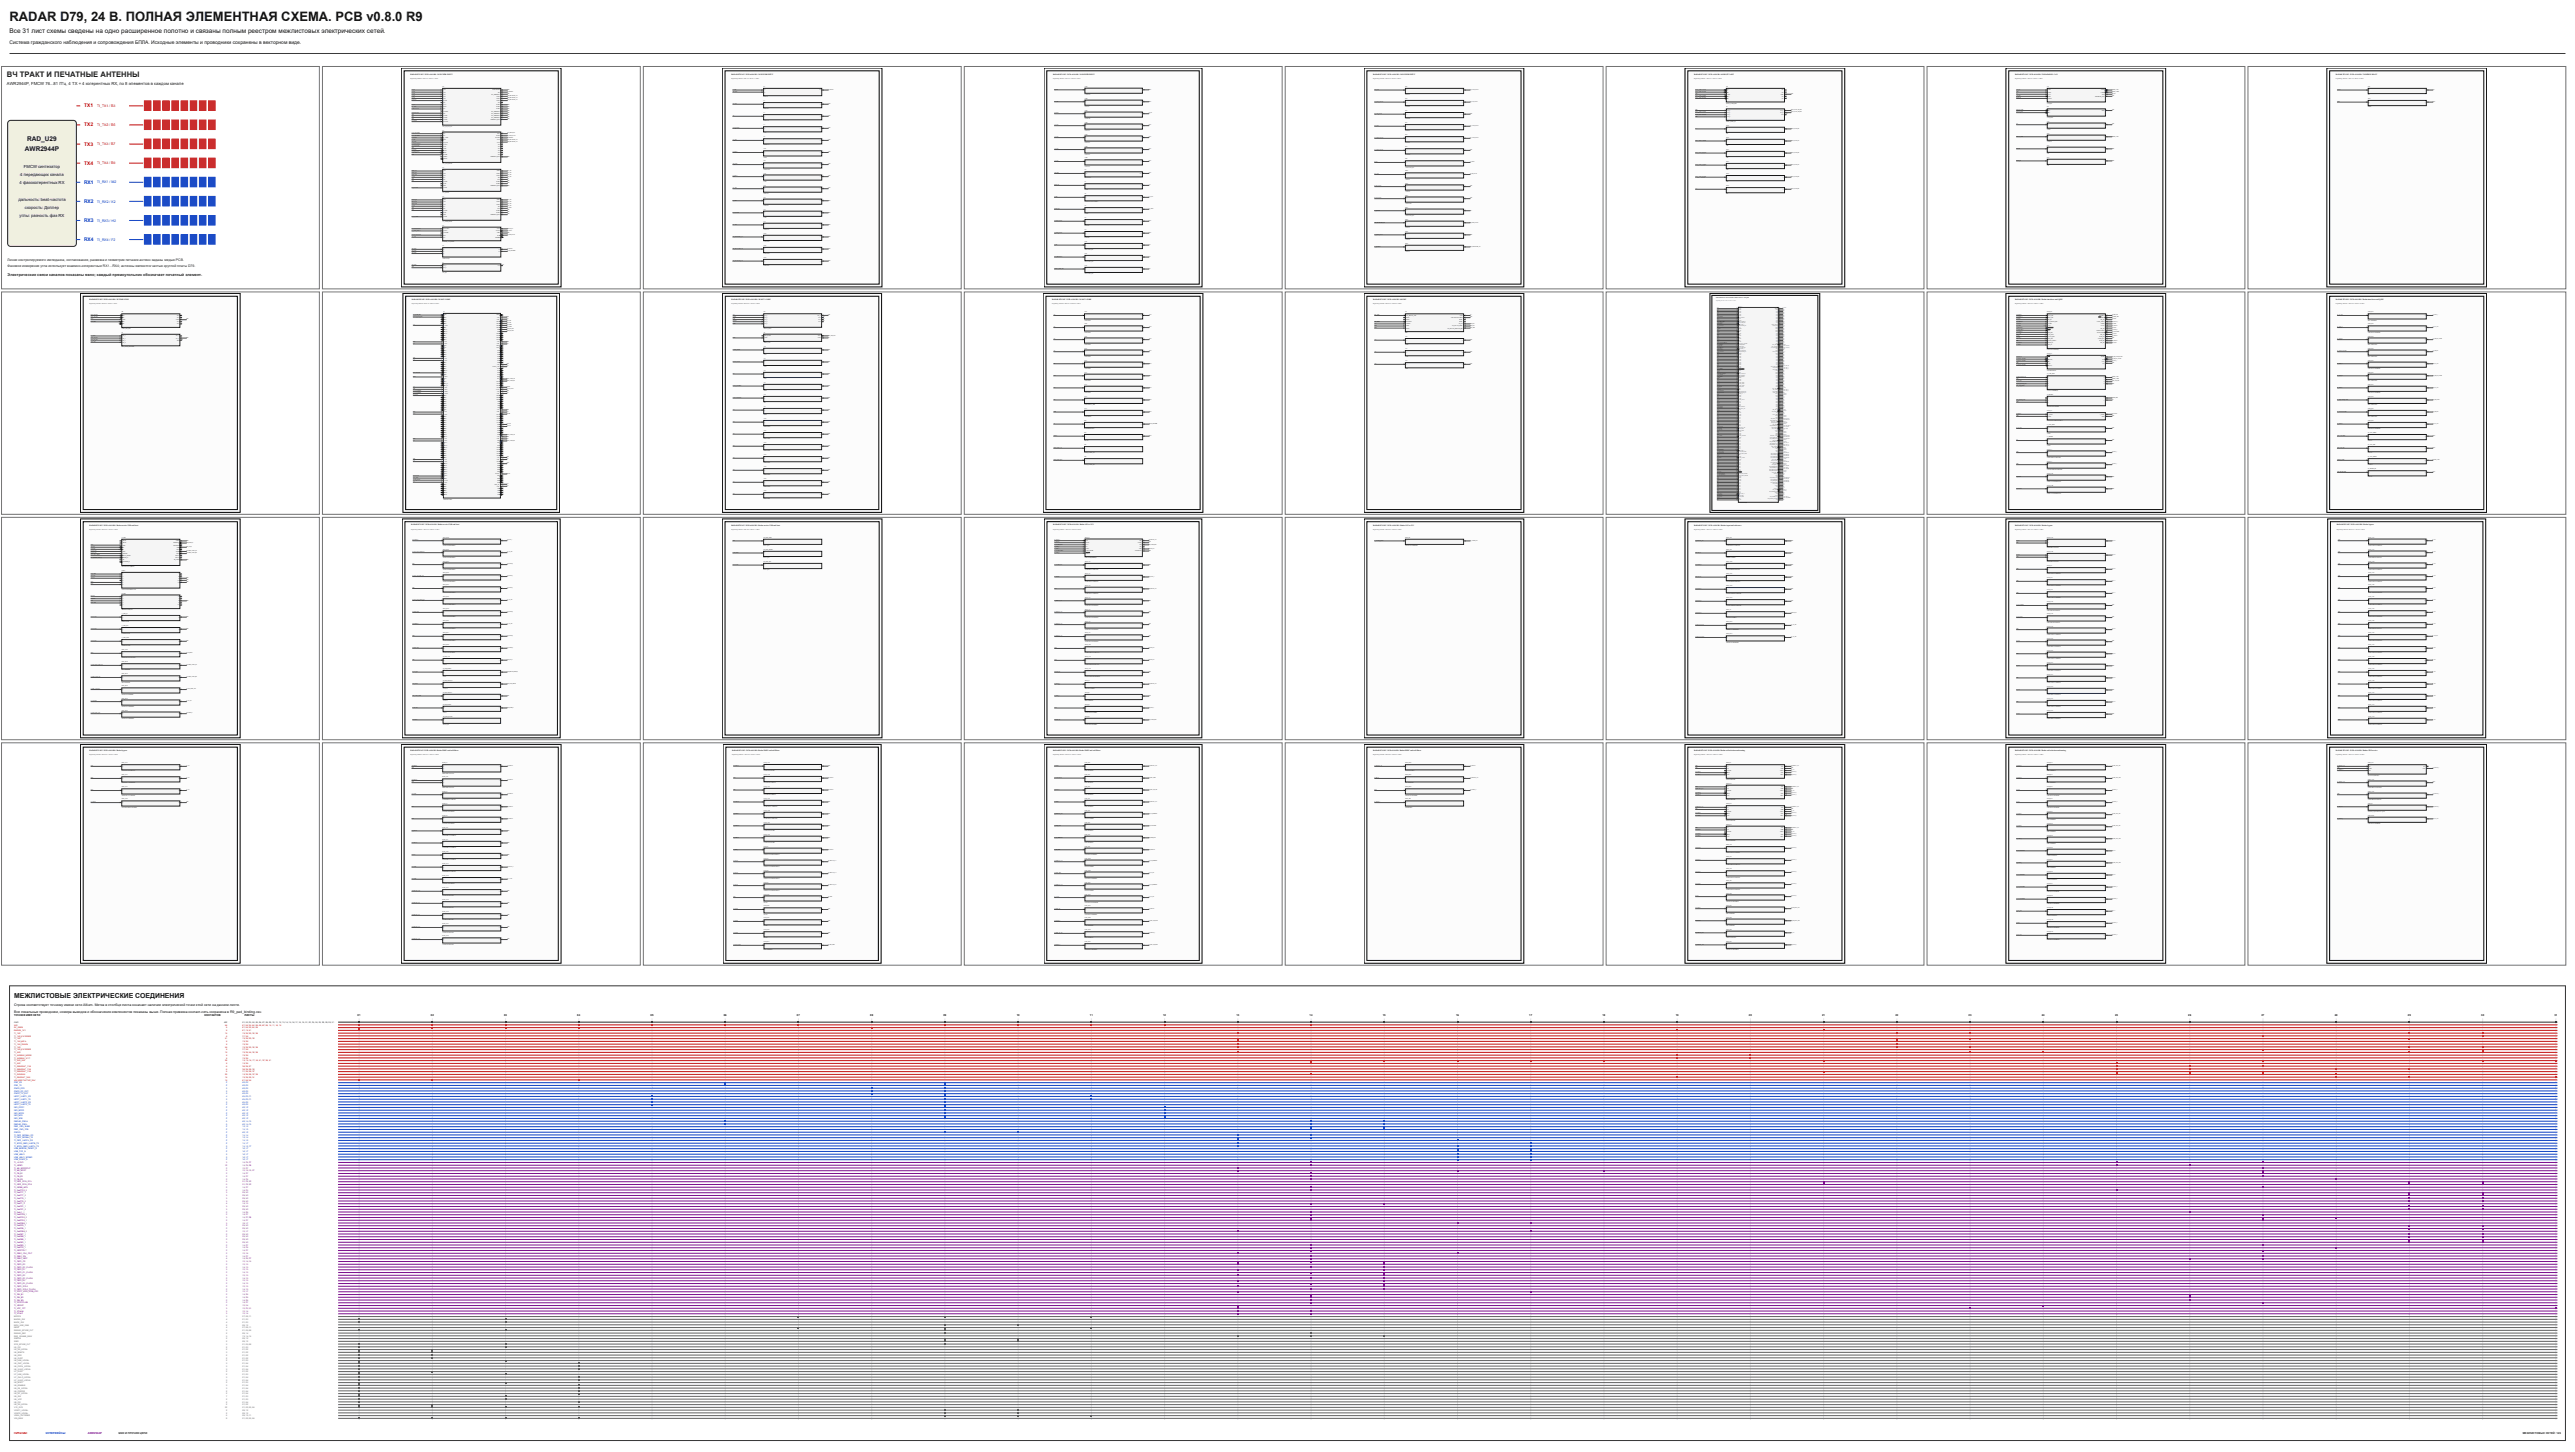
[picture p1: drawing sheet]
<svg xmlns="http://www.w3.org/2000/svg" width="2378mm" height="1341mm" viewBox="0 0 2378 1341" stroke-linecap="round" stroke-linejoin="round" font-family="sans-serif">
<defs><g id="words">
<text font-size="12" fill="#141414" x="9" y="19">RADAR D79, 24 В. ПОЛНАЯ ЭЛЕМЕНТНАЯ СХЕМА. PCB v0.8.0 R9</text>
<text font-size="7.1" fill="#1f1f1f" x="6" y="71">ВЧ ТРАКТ И ПЕЧАТНЫЕ АНТЕННЫ</text>
<text font-size="6.3" fill="#141414" x="13" y="921">МЕЖЛИСТОВЫЕ ЭЛЕКТРИЧЕСКИЕ СОЕДИНЕНИЯ</text>
<text font-size="6" fill="#141414" x="9" y="31">Все 31 лист схемы сведены на одно расширенное полотно и связаны полным реестром межлистовых электрических сетей.</text>
<g font-size="6" fill="#1a1a1a">
<text x="25" y="130">RAD_U29</text>
<text x="23" y="139">AWR2944P</text>
</g>
<text font-size="4.6" fill="#141414" x="9" y="41">Система гражданского наблюдения и сопровождения БПЛА. Исходные элементы и проводники сохранены в векторном виде.</text>
<g font-size="4.6" fill="#c71414">
<text x="78" y="99">TX1</text>
<text x="78" y="117">TX2</text>
<text x="78" y="134">TX3</text>
<text x="78" y="152">TX4</text>
</g>
<g font-size="4.6" fill="#0d40c7">
<text x="78" y="170">RX1</text>
<text x="78" y="187">RX2</text>
<text x="78" y="205">RX3</text>
<text x="78" y="223">RX4</text>
</g>
<text font-size="3.9" fill="#1f1f1f" x="6" y="78">AWR2944P, FMCW 76...81 ГГц, 4 TX + 4 когерентных RX, по 8 элементов в каждом канале</text>
<g font-size="3.9" fill="#1a1a1a">
<text x="22" y="155">FMCW синтезатор</text>
<text x="19" y="163">4 передающих канала</text>
<text x="18" y="170">4 фазокогерентных RX</text>
<text x="17" y="186">дальность: beat-частота</text>
<text x="23" y="193">скорость: Доплер</text>
<text x="18" y="201">углы: разность фаз RX</text>
</g>
<text font-size="3.5" fill="#292929" x="7" y="255">Электрические связи каналов показаны явно; каждый прямоугольник обозначает печатный элемент.</text>
<g font-size="3.2" fill="#c71414">
<text x="90" y="99">TI_TX1 / B3</text>
<text x="90" y="116">TI_TX2 / B5</text>
<text x="90" y="134">TI_TX3 / B7</text>
<text x="90" y="152">TI_TX4 / B9</text>
</g>
<g font-size="3.2" fill="#0d40c7">
<text x="90" y="169">TI_RX1 / M2</text>
<text x="90" y="187">TI_RX2 / K2</text>
<text x="90" y="205">TI_RX3 / H2</text>
<text x="90" y="222">TI_RX4 / F2</text>
</g>
<g font-size="3.2" fill="#292929">
<text x="7" y="241">Линии контролируемого импеданса, согласование, развязка и геометрия питания антенн заданы медью PCB.</text>
<text x="7" y="247">Фазовое измерение угла использует взаимно-когерентные RX1...RX4; антенны являются частью круглой платы D79.</text>
</g>
<g font-size="3.2" fill="#141414">
<text x="13" y="929">Строка соответствует точному имени сети Altium. Метка в столбце листа означает наличие электрической точки этой сети на данном листе.</text>
<text x="13" y="935">Все локальные проводники, номера выводов и обозначения компонентов показаны выше. Полная привязка контакт-сеть сохранена в R9_pad_binding.csv.</text>
</g>
<g font-size="2.5" fill="#141414">
<text x="13" y="938">ТОЧНОЕ ИМЯ СЕТИ</text>
<text x="189" y="938">КОНТАКТОВ</text>
<text x="226" y="938">ЛИСТЫ</text>
</g>
<g font-size="2.5" fill="#1f1f1f">
<text x="330" y="938">01</text>
<text x="398" y="938">02</text>
<text x="465" y="938">03</text>
<text x="533" y="938">04</text>
<text x="601" y="938">05</text>
<text x="668" y="938">06</text>
<text x="736" y="938">07</text>
<text x="804" y="938">08</text>
<text x="871" y="938">09</text>
<text x="939" y="938">10</text>
<text x="1006" y="938">11</text>
<text x="1074" y="938">12</text>
<text x="1142" y="938">13</text>
<text x="1209" y="938">14</text>
<text x="1277" y="938">15</text>
<text x="1344" y="938">16</text>
<text x="1412" y="938">17</text>
<text x="1480" y="938">18</text>
<text x="1547" y="938">19</text>
<text x="1615" y="938">20</text>
<text x="1683" y="938">21</text>
<text x="1750" y="938">22</text>
<text x="1818" y="938">23</text>
<text x="1885" y="938">24</text>
<text x="1953" y="938">25</text>
<text x="2021" y="938">26</text>
<text x="2088" y="938">27</text>
<text x="2156" y="938">28</text>
<text x="2223" y="938">29</text>
<text x="2291" y="938">30</text>
<text x="2359" y="938">31</text>
</g>
<text font-size="2.5" fill="#c20d0d" x="13" y="1324">ПИТАНИЕ</text>
<text font-size="2.5" fill="#0a3dc2" x="42" y="1324">ИНТЕРФЕЙСЫ</text>
<text font-size="2.5" fill="#7a0d8c" x="81" y="1324">AWR2944P</text>
<g font-size="2.5" fill="#2e2e2e">
<text x="109" y="1324">GND И ПРОЧИЕ ЦЕПИ</text>
<text x="2329" y="1324">МЕЖЛИСТОВЫХ СЕТЕЙ: 145</text>
</g>
<g font-size="1.8" fill="#2e2e2e">
<text x="13" y="944">GND</text>
<text x="207" y="944">402</text>
<text x="224" y="944">01, 02, 03, 04, 05, 06, 07, 08, 09, 10, 11, 12, 13, 14, 15, 16, 17, 18, 19, 21, 22, 23, 24, 25, 26, 28, 29, 31</text>
</g>
<g font-size="1.8" fill="#c20d0d">
<text x="13" y="947">3V3</text>
<text x="208" y="947">56</text>
<text x="224" y="947">01, 02, 03, 04, 05, 06, 07, 09, 10, 11, 12, 14</text>
<text x="13" y="949">5V_GNSS</text>
<text x="13" y="952">RADAR_12V</text>
<text x="209" y="949">5</text>
<text x="209" y="952">9</text>
<text x="224" y="949">01, 02, 03, 04, 08</text>
<text x="224" y="952">01, 19, 21</text>
<text x="13" y="954">TI_1V0</text>
<text x="13" y="957">TI_1V0_FILTERED</text>
<text x="13" y="960">TI_1V2</text>
<text x="208" y="954">14</text>
<text x="208" y="960">31</text>
<text x="209" y="957">4</text>
<text x="224" y="954">13, 22, 23, 29, 30</text>
<text x="224" y="957">27, 30</text>
<text x="224" y="960">13, 22, 23, 29</text>
<text x="13" y="962">TI_1V4_APLL</text>
<text x="13" y="965">TI_1V4_SYNTH</text>
<text x="209" y="962">2</text>
<text x="209" y="965">2</text>
<text x="224" y="962">13, 22</text>
<text x="224" y="965">13, 22</text>
<text x="13" y="967">TI_1V8</text>
<text x="13" y="970">TI_1V8_FILTERED</text>
<text x="208" y="967">24</text>
<text x="209" y="970">3</text>
<text x="224" y="967">13, 22, 23, 29, 30</text>
<text x="224" y="970">27, 30</text>
<text x="13" y="972">TI_3V3</text>
<text x="13" y="975">TI_3V3REG_MODE</text>
<text x="13" y="977">TI_3V3REG_VCC</text>
<text x="208" y="972">12</text>
<text x="209" y="975">2</text>
<text x="209" y="977">3</text>
<text x="224" y="972">13, 23, 24, 29, 30</text>
<text x="224" y="975">19, 20</text>
<text x="224" y="977">19, 20</text>
<text x="13" y="980">TI_3V3_VIO</text>
<text x="13" y="982">TI_5V0</text>
<text x="208" y="980">26</text>
<text x="209" y="982">2</text>
<text x="224" y="980">14, 15, 16, 17, 18, 21, 27, 30, 31</text>
<text x="224" y="982">14, 25</text>
<text x="13" y="985">TI_PMICOUT_1V0</text>
<text x="13" y="988">TI_PMICOUT_1V2</text>
<text x="209" y="985">6</text>
<text x="209" y="988">6</text>
<text x="224" y="985">25, 26, 27</text>
<text x="224" y="988">25, 26, 28, 29</text>
<text x="13" y="990">TI_PMICOUT_1V8</text>
<text x="13" y="993">TI_PVIN3V3</text>
<text x="13" y="995">TI_REGOUT_3V3</text>
<text x="208" y="993">23</text>
<text x="208" y="995">16</text>
<text x="209" y="990">5</text>
<text x="224" y="990">21, 25, 26, 27</text>
<text x="224" y="993">14, 25, 26, 27, 28</text>
<text x="224" y="995">19, 28, 29, 31</text>
<text x="13" y="998">VIN_PROTECTED_24V</text>
<text x="208" y="998">10</text>
<text x="224" y="998">01, 02, 04</text>
</g>
<g font-size="1.8" fill="#0a3dc2">
<text x="13" y="1000">CAN_RX</text>
<text x="209" y="1000">2</text>
<text x="224" y="1000">06, 09</text>
<text x="13" y="1003">CAN_TX</text>
<text x="13" y="1005">GNSS_PPS</text>
<text x="13" y="1008">GNSS_RX_EXT</text>
<text x="209" y="1003">2</text>
<text x="209" y="1005">3</text>
<text x="209" y="1008">3</text>
<text x="224" y="1003">06, 09</text>
<text x="224" y="1005">08, 09</text>
<text x="224" y="1008">08, 09</text>
<text x="13" y="1010">GNSS_TX_EXT</text>
<text x="13" y="1013">HOST_UART1_RX</text>
<text x="209" y="1010">3</text>
<text x="209" y="1013">4</text>
<text x="224" y="1010">08, 09</text>
<text x="224" y="1013">05, 09, 11</text>
<text x="13" y="1015">HOST_UART1_TX</text>
<text x="13" y="1018">HOST_UART2_RX</text>
<text x="209" y="1015">3</text>
<text x="209" y="1018">3</text>
<text x="224" y="1015">05, 09, 11</text>
<text x="224" y="1018">05, 09</text>
<text x="13" y="1021">HOST_UART2_TX</text>
<text x="13" y="1023">IMU_DRDY</text>
<text x="13" y="1026">IMU_MISO</text>
<text x="209" y="1021">2</text>
<text x="209" y="1023">2</text>
<text x="209" y="1026">2</text>
<text x="224" y="1021">05, 09</text>
<text x="224" y="1023">09, 12</text>
<text x="224" y="1026">09, 12</text>
<text x="13" y="1028">IMU_MOSI</text>
<text x="13" y="1031">IMU_NSS</text>
<text x="209" y="1028">2</text>
<text x="209" y="1031">2</text>
<text x="224" y="1028">09, 12</text>
<text x="224" y="1031">09, 12</text>
<text x="13" y="1033">IMU_SCK</text>
<text x="13" y="1036">RADAR_CANH</text>
<text x="209" y="1033">2</text>
<text x="209" y="1036">5</text>
<text x="224" y="1033">09, 12</text>
<text x="224" y="1036">06, 14, 15</text>
<text x="13" y="1038">RADAR_CANL</text>
<text x="13" y="1041">RAD_CAN_SHDN</text>
<text x="13" y="1043">RAD_CAN_STB</text>
<text x="209" y="1038">5</text>
<text x="209" y="1041">2</text>
<text x="209" y="1043">2</text>
<text x="224" y="1038">06, 14, 15</text>
<text x="224" y="1041">14, 15</text>
<text x="224" y="1043">14, 15</text>
<text x="13" y="1046">SWDIO</text>
<text x="13" y="1048">TI_MSS_MCANA_RX</text>
<text x="209" y="1046">2</text>
<text x="209" y="1048">2</text>
<text x="224" y="1046">09, 10</text>
<text x="224" y="1048">13, 14</text>
<text x="13" y="1051">TI_MSS_MCANA_TX</text>
<text x="13" y="1054">TI_MSS_UARTA_RX</text>
<text x="209" y="1051">2</text>
<text x="209" y="1054">2</text>
<text x="224" y="1051">13, 14</text>
<text x="224" y="1054">13, 16</text>
<text x="13" y="1056">TI_SOP3_MSS_UARTB_TX</text>
<text x="13" y="1059">TI_SOP4_MSS_UARTA_TX</text>
<text x="13" y="1061">USB_BRIDGE_RESET_N</text>
<text x="209" y="1056">2</text>
<text x="209" y="1059">3</text>
<text x="209" y="1061">2</text>
<text x="224" y="1056">13, 17</text>
<text x="224" y="1059">13, 16, 17</text>
<text x="224" y="1061">16, 17</text>
<text x="13" y="1064">USB_CTS_N</text>
<text x="13" y="1066">USB_VBUS</text>
<text x="209" y="1064">2</text>
<text x="209" y="1066">3</text>
<text x="224" y="1064">16, 17</text>
<text x="224" y="1066">16, 17</text>
<text x="13" y="1069">USB_VBUS_SENSE</text>
<text x="13" y="1071">USB_WAKE_N</text>
<text x="209" y="1069">3</text>
<text x="209" y="1071">2</text>
<text x="224" y="1069">16, 17</text>
<text x="224" y="1071">16, 17</text>
</g>
<g font-size="1.8" fill="#7a0d8c">
<text x="13" y="1074">TI_+3.3VD</text>
<text x="209" y="1074">3</text>
<text x="224" y="1074">14, 25, 27</text>
<text x="13" y="1076">TI_AGND</text>
<text x="13" y="1079">TI_AR_NERROUT</text>
<text x="208" y="1076">10</text>
<text x="209" y="1079">2</text>
<text x="224" y="1076">14, 25, 26</text>
<text x="224" y="1079">13, 27</text>
<text x="13" y="1082">TI_AR_NRST</text>
<text x="13" y="1084">TI_FB_B1</text>
<text x="209" y="1082">5</text>
<text x="209" y="1084">2</text>
<text x="224" y="1082">13, 16, 18, 27</text>
<text x="224" y="1084">14, 27</text>
<text x="13" y="1087">TI_FB_B2</text>
<text x="13" y="1089">TI_FB_B3</text>
<text x="13" y="1092">TI_MSS_I2CA_SCL</text>
<text x="209" y="1087">2</text>
<text x="209" y="1089">2</text>
<text x="209" y="1092">5</text>
<text x="224" y="1087">14, 27</text>
<text x="224" y="1089">14, 28</text>
<text x="224" y="1092">21, 29, 30</text>
<text x="13" y="1094">TI_MSS_I2CA_SDA</text>
<text x="13" y="1097">TI_NERR_MCU</text>
<text x="209" y="1094">5</text>
<text x="209" y="1097">2</text>
<text x="224" y="1094">21, 29, 30</text>
<text x="224" y="1097">14, 27</text>
<text x="13" y="1099">TI_NetC123_2</text>
<text x="13" y="1102">TI_NetC17_1</text>
<text x="209" y="1099">2</text>
<text x="209" y="1102">3</text>
<text x="224" y="1099">14, 25</text>
<text x="224" y="1102">29, 30</text>
<text x="13" y="1104">TI_NetC17_2</text>
<text x="13" y="1107">TI_NetC19_1</text>
<text x="13" y="1109">TI_NetC19_2</text>
<text x="209" y="1104">3</text>
<text x="209" y="1107">3</text>
<text x="209" y="1109">3</text>
<text x="224" y="1104">29, 30</text>
<text x="224" y="1107">29, 30</text>
<text x="224" y="1109">29, 30</text>
<text x="13" y="1112">TI_NetC1_2</text>
<text x="13" y="1115">TI_NetC81_1</text>
<text x="209" y="1112">4</text>
<text x="209" y="1115">3</text>
<text x="224" y="1112">14, 15</text>
<text x="224" y="1115">29, 30</text>
<text x="13" y="1117">TI_NetC81_2</text>
<text x="13" y="1120">TI_NetL1_1</text>
<text x="209" y="1117">3</text>
<text x="209" y="1120">2</text>
<text x="224" y="1117">29, 30</text>
<text x="224" y="1120">14, 26</text>
<text x="13" y="1122">TI_NetR186_1</text>
<text x="13" y="1125">TI_NetR190_2</text>
<text x="13" y="1127">TI_NetR193_1</text>
<text x="209" y="1122">2</text>
<text x="209" y="1125">3</text>
<text x="209" y="1127">2</text>
<text x="224" y="1122">14, 27</text>
<text x="224" y="1125">14, 27, 28</text>
<text x="224" y="1127">14, 27</text>
<text x="13" y="1130">TI_NetR298_1</text>
<text x="13" y="1132">TI_NetR33_1</text>
<text x="209" y="1130">3</text>
<text x="209" y="1132">2</text>
<text x="224" y="1130">16, 17</text>
<text x="224" y="1132">29, 30</text>
<text x="13" y="1135">TI_NetR35_1</text>
<text x="13" y="1137">TI_NetR386_2</text>
<text x="13" y="1140">TI_NetR57_1</text>
<text x="209" y="1135">2</text>
<text x="209" y="1137">2</text>
<text x="209" y="1140">2</text>
<text x="224" y="1135">29, 30</text>
<text x="224" y="1137">13, 17</text>
<text x="224" y="1140">29, 30</text>
<text x="13" y="1142">TI_NetR58_1</text>
<text x="13" y="1145">TI_NetR59_1</text>
<text x="209" y="1142">2</text>
<text x="209" y="1145">2</text>
<text x="224" y="1142">29, 30</text>
<text x="224" y="1145">29, 30</text>
<text x="13" y="1148">TI_NetR62_1</text>
<text x="13" y="1150">TI_NetR63_1</text>
<text x="209" y="1148">3</text>
<text x="209" y="1150">2</text>
<text x="224" y="1148">29, 30</text>
<text x="224" y="1150">14, 27</text>
<text x="13" y="1153">TI_NetTP8_1</text>
<text x="13" y="1155">TI_NRSTOUT</text>
<text x="13" y="1158">TI_PMIC_CLK_OUT</text>
<text x="209" y="1153">2</text>
<text x="209" y="1155">2</text>
<text x="209" y="1158">2</text>
<text x="224" y="1153">14, 28</text>
<text x="224" y="1155">14, 27</text>
<text x="224" y="1158">13, 16</text>
<text x="13" y="1160">TI_PMIC_EN</text>
<text x="13" y="1163">TI_PMIC_NINT</text>
<text x="209" y="1160">2</text>
<text x="209" y="1163">4</text>
<text x="224" y="1160">14, 27</text>
<text x="224" y="1163">14, 26, 27</text>
<text x="13" y="1165">TI_QSPI_CS</text>
<text x="13" y="1168">TI_QSPI_D0</text>
<text x="209" y="1165">3</text>
<text x="209" y="1168">2</text>
<text x="224" y="1165">13, 14, 15</text>
<text x="224" y="1168">13, 15</text>
<text x="13" y="1170">TI_QSPI_D0_FLASH</text>
<text x="13" y="1173">TI_QSPI_D1</text>
<text x="13" y="1176">TI_QSPI_D1_FLASH</text>
<text x="209" y="1170">2</text>
<text x="209" y="1173">3</text>
<text x="209" y="1176">2</text>
<text x="224" y="1170">14, 15</text>
<text x="224" y="1173">13, 15</text>
<text x="224" y="1176">14, 15</text>
<text x="13" y="1178">TI_QSPI_D2</text>
<text x="13" y="1181">TI_QSPI_D2_FLASH</text>
<text x="209" y="1178">3</text>
<text x="209" y="1181">2</text>
<text x="224" y="1178">13, 15</text>
<text x="224" y="1181">14, 15</text>
<text x="13" y="1183">TI_QSPI_D3</text>
<text x="13" y="1186">TI_QSPI_D3_FLASH</text>
<text x="209" y="1183">3</text>
<text x="209" y="1186">2</text>
<text x="224" y="1183">13, 15</text>
<text x="224" y="1186">14, 15</text>
<text x="13" y="1188">TI_QSPI_SCLK</text>
<text x="13" y="1191">TI_QSPI_SCLK_FLASH</text>
<text x="13" y="1193">TI_SOP1_MSS_SPIB_CS2</text>
<text x="209" y="1188">2</text>
<text x="209" y="1191">2</text>
<text x="209" y="1193">2</text>
<text x="224" y="1188">13, 15</text>
<text x="224" y="1191">14, 15</text>
<text x="224" y="1193">13, 17</text>
<text x="13" y="1196">TI_SW_B1</text>
<text x="13" y="1198">TI_SW_B2</text>
<text x="209" y="1196">2</text>
<text x="209" y="1198">2</text>
<text x="224" y="1196">14, 26</text>
<text x="224" y="1198">14, 26</text>
<text x="13" y="1201">TI_SW_B3</text>
<text x="13" y="1203">TI_SYNCCLKIN</text>
<text x="13" y="1206">TI_VBGAP</text>
<text x="209" y="1201">2</text>
<text x="209" y="1203">2</text>
<text x="209" y="1206">2</text>
<text x="224" y="1201">14, 26</text>
<text x="224" y="1203">14, 27</text>
<text x="224" y="1206">13, 24</text>
<text x="13" y="1209">TI_VPP_1P7</text>
<text x="13" y="1211">TI_XTALM</text>
<text x="209" y="1209">3</text>
<text x="209" y="1211">3</text>
<text x="224" y="1209">13, 23, 31</text>
<text x="224" y="1211">13, 14</text>
<text x="13" y="1214">TI_XTALP</text>
<text x="209" y="1214">3</text>
<text x="224" y="1214">13, 14</text>
</g>
<g font-size="1.8" fill="#616161">
<text x="13" y="1216">BOOT0</text>
<text x="209" y="1216">3</text>
<text x="224" y="1216">07, 09, 11</text>
<text x="13" y="1219">BUCK5_SW</text>
<text x="13" y="1221">BUCK_SW</text>
<text x="13" y="1224">MCU_HSE_25M</text>
<text x="209" y="1219">4</text>
<text x="209" y="1221">4</text>
<text x="209" y="1224">2</text>
<text x="224" y="1219">01, 03</text>
<text x="224" y="1221">01, 03</text>
<text x="224" y="1224">09, 10</text>
<text x="13" y="1226">NRST</text>
<text x="13" y="1229">RADAR_EFUSE_FLT</text>
<text x="209" y="1226">4</text>
<text x="209" y="1229">3</text>
<text x="224" y="1226">07, 09, 11</text>
<text x="224" y="1229">01, 03, 09</text>
<text x="13" y="1231">RADAR_REF</text>
<text x="13" y="1234">RAD_FRAME_RAW</text>
<text x="209" y="1231">2</text>
<text x="209" y="1234">3</text>
<text x="224" y="1231">09, 14</text>
<text x="224" y="1234">13, 14, 15</text>
<text x="13" y="1236">SWCLK</text>
<text x="13" y="1239">SWO</text>
<text x="13" y="1242">SYS_EFUSE_FLT</text>
<text x="209" y="1236">2</text>
<text x="209" y="1239">2</text>
<text x="209" y="1242">3</text>
<text x="224" y="1236">09, 10</text>
<text x="224" y="1239">09, 10</text>
<text x="224" y="1242">01, 03, 09</text>
<text x="13" y="1244">U5_PG</text>
<text x="13" y="1247">U5_SS_LOCAL</text>
<text x="209" y="1244">2</text>
<text x="209" y="1247">2</text>
<text x="224" y="1244">01, 03</text>
<text x="224" y="1247">01, 02</text>
<text x="13" y="1249">U6_BGATE</text>
<text x="13" y="1252">U6_DRV</text>
<text x="209" y="1249">3</text>
<text x="209" y="1252">2</text>
<text x="224" y="1249">01, 02</text>
<text x="224" y="1252">01, 02</text>
<text x="13" y="1254">U6_DVDT</text>
<text x="13" y="1257">U6_ILIM_LOCAL</text>
<text x="13" y="1259">U6_OVP_LOCAL</text>
<text x="209" y="1254">2</text>
<text x="209" y="1257">2</text>
<text x="209" y="1259">3</text>
<text x="224" y="1254">01, 02</text>
<text x="224" y="1257">01, 03</text>
<text x="224" y="1259">01, 04</text>
<text x="13" y="1262">U6_PGTH_LOCAL</text>
<text x="13" y="1264">U6_UVLO_LOCAL</text>
<text x="209" y="1262">3</text>
<text x="209" y="1264">3</text>
<text x="224" y="1262">01, 04</text>
<text x="224" y="1264">01, 04</text>
<text x="13" y="1267">U7_DVDT</text>
<text x="13" y="1269">U7_ILIM_LOCAL</text>
<text x="209" y="1267">2</text>
<text x="209" y="1269">2</text>
<text x="224" y="1267">01, 02</text>
<text x="224" y="1269">01, 03</text>
<text x="13" y="1272">U7_OVLO_LOCAL</text>
<text x="13" y="1275">U7_UVLO_LOCAL</text>
<text x="13" y="1277">U8_BOOT</text>
<text x="209" y="1272">3</text>
<text x="209" y="1275">3</text>
<text x="209" y="1277">2</text>
<text x="224" y="1272">01, 04</text>
<text x="224" y="1275">01, 04</text>
<text x="224" y="1277">01, 03</text>
<text x="13" y="1280">U8_ENABLE</text>
<text x="13" y="1282">U8_FB_LOCAL</text>
<text x="209" y="1280">3</text>
<text x="209" y="1282">3</text>
<text x="224" y="1280">01, 04</text>
<text x="224" y="1282">01, 04</text>
<text x="13" y="1285">U8_PGOOD</text>
<text x="13" y="1287">U8_RT_LOCAL</text>
<text x="13" y="1290">U8_SW</text>
<text x="209" y="1285">2</text>
<text x="209" y="1287">2</text>
<text x="224" y="1285">01, 04</text>
<text x="224" y="1287">01, 04</text>
<text x="224" y="1290">01, 03</text>
<text x="13" y="1292">U8_VCC</text>
<text x="13" y="1295">U9_PG</text>
<text x="209" y="1292">2</text>
<text x="209" y="1295">2</text>
<text x="224" y="1292">01, 03</text>
<text x="224" y="1295">01, 04</text>
<text x="13" y="1297">U9_SS_LOCAL</text>
<text x="13" y="1300">V12_SYS</text>
<text x="208" y="1300">22</text>
<text x="209" y="1297">2</text>
<text x="224" y="1297">01, 02</text>
<text x="224" y="1300">01, 02, 03, 04</text>
<text x="13" y="1303">VCAP1_LOCAL</text>
<text x="13" y="1305">VCAP2_LOCAL</text>
<text x="13" y="1308">VDDA_FILTERED</text>
<text x="209" y="1303">2</text>
<text x="209" y="1305">2</text>
<text x="209" y="1308">5</text>
<text x="224" y="1303">09, 10</text>
<text x="224" y="1305">09, 10</text>
<text x="224" y="1308">09, 10, 11</text>
<text x="13" y="1310">VIN_RAW</text>
<text x="209" y="1310">9</text>
<text x="224" y="1310">01, 02, 03, 04</text>
</g>
<g font-size="1.6" fill="#262626">
<text x="379" y="69">RADAR D79 24V / PCB v0.8.0 R9 / 10 POWER INPUT</text>
<text x="675" y="69">RADAR D79 24V / PCB v0.8.0 R9 / 10 POWER INPUT</text>
<text x="972" y="69">RADAR D79 24V / PCB v0.8.0 R9 / 10 POWER INPUT</text>
<text x="1268" y="69">RADAR D79 24V / PCB v0.8.0 R9 / 10 POWER INPUT</text>
<text x="1564" y="69">RADAR D79 24V / PCB v0.8.0 R9 / 60 HOST UART</text>
<text x="1861" y="69">RADAR D79 24V / PCB v0.8.0 R9 / 50 RADAR IO CAN</text>
<text x="2157" y="69">RADAR D79 24V / PCB v0.8.0 R9 / 70 DEBUG BOOT</text>
<text x="83" y="277">RADAR D79 24V / PCB v0.8.0 R9 / 30 TIME GNSS</text>
<text x="380" y="277">RADAR D79 24V / PCB v0.8.0 R9 / 20 MCU CORE</text>
<text x="676" y="277">RADAR D79 24V / PCB v0.8.0 R9 / 20 MCU CORE</text>
<text x="972" y="277">RADAR D79 24V / PCB v0.8.0 R9 / 20 MCU CORE</text>
<text x="1268" y="277">RADAR D79 24V / PCB v0.8.0 R9 / 40 IMU</text>
<text x="1861" y="277">RADAR D79 24V / PCB v0.8.0 R9 / Radar interfaces and QSPI</text>
<text x="2157" y="277">RADAR D79 24V / PCB v0.8.0 R9 / Radar interfaces and QSPI</text>
<text x="83" y="485">RADAR D79 24V / PCB v0.8.0 R9 / Radar service USB and boot</text>
<text x="380" y="485">RADAR D79 24V / PCB v0.8.0 R9 / Radar service USB and boot</text>
<text x="675" y="485">RADAR D79 24V / PCB v0.8.0 R9 / Radar service USB and boot</text>
<text x="973" y="485">RADAR D79 24V / PCB v0.8.0 R9 / Radar 12V to 3V3</text>
<text x="1268" y="485">RADAR D79 24V / PCB v0.8.0 R9 / Radar 12V to 3V3</text>
<text x="1564" y="485">RADAR D79 24V / PCB v0.8.0 R9 / Radar input and reference</text>
<text x="1861" y="485">RADAR D79 24V / PCB v0.8.0 R9 / Radar bypass</text>
<text x="2158" y="485">RADAR D79 24V / PCB v0.8.0 R9 / Radar bypass</text>
<text x="83" y="693">RADAR D79 24V / PCB v0.8.0 R9 / Radar bypass</text>
<text x="379" y="693">RADAR D79 24V / PCB v0.8.0 R9 / Radar PMIC and rail filters</text>
<text x="676" y="693">RADAR D79 24V / PCB v0.8.0 R9 / Radar PMIC and rail filters</text>
<text x="972" y="693">RADAR D79 24V / PCB v0.8.0 R9 / Radar PMIC and rail filters</text>
<text x="1268" y="693">RADAR D79 24V / PCB v0.8.0 R9 / Radar PMIC and rail filters</text>
<text x="1564" y="693">RADAR D79 24V / PCB v0.8.0 R9 / Radar rail selection and sensing</text>
<text x="1861" y="693">RADAR D79 24V / PCB v0.8.0 R9 / Radar rail selection and sensing</text>
<text x="2157" y="693">RADAR D79 24V / PCB v0.8.0 R9 / Radar VPP service</text>
</g>
<g font-size="1.2" fill="#262626">
<text x="379" y="73">Engineering schematic / sheet 1/31 / release 2.2.4-RC6</text>
<text x="675" y="73">Engineering schematic / sheet 2/31 / release 2.2.4-RC6</text>
<text x="972" y="73">Engineering schematic / sheet 3/31 / release 2.2.4-RC6</text>
<text x="1268" y="73">Engineering schematic / sheet 4/31 / release 2.2.4-RC6</text>
<text x="1564" y="73">Engineering schematic / sheet 5/31 / release 2.2.4-RC6</text>
<text x="1861" y="73">Engineering schematic / sheet 6/31 / release 2.2.4-RC6</text>
<text x="2157" y="73">Engineering schematic / sheet 7/31 / release 2.2.4-RC6</text>
<text x="409" y="80">U8</text>
<text x="705" y="80">Q7</text>
<text x="1002" y="80">C803</text>
<text x="1298" y="80">R61</text>
<text x="1594" y="80">D3</text>
<text x="1890" y="80">U4</text>
<text x="2187" y="80">R70</text>
<text x="705" y="90">BSS138</text>
<text x="1002" y="88">2.2uF/10V</text>
<text x="1298" y="88">887k 1%</text>
<text x="2187" y="88">0R</text>
<text x="705" y="93">C1</text>
<text x="1002" y="91">C804</text>
<text x="1298" y="91">R62</text>
<text x="1594" y="96">DUAL_UART_ESD</text>
<text x="1890" y="96">CAN_FD</text>
<text x="2187" y="91">SW1</text>
<text x="705" y="101">10uF/25V</text>
<text x="1002" y="99">1uF/25V</text>
<text x="1298" y="99">29.4k 1%</text>
<text x="1594" y="99">J6</text>
<text x="1890" y="99">D4</text>
<text x="2187" y="99">NRST</text>
<text x="705" y="105">C2</text>
<text x="1002" y="102">C805</text>
<text x="1298" y="103">R63</text>
<text x="705" y="112">22uF/6.3V</text>
<text x="1002" y="110">470nF/25V</text>
<text x="1002" y="113">C806</text>
<text x="1298" y="110">34.0k 1%</text>
<text x="1298" y="114">R71</text>
<text x="1594" y="113">HOST_UART_2X</text>
<text x="1890" y="109">CAN_ESD</text>
<text x="1890" y="112">C40</text>
<text x="409" y="117">24V_TO_12V_5A</text>
<text x="705" y="116">C3</text>
<text x="1594" y="116">R600</text>
<text x="1890" y="120">100nF</text>
<text x="409" y="121">U6</text>
<text x="705" y="123">3.3nF</text>
<text x="1002" y="121">47uF/25V</text>
<text x="1002" y="124">C807</text>
<text x="1298" y="121">470k 1%</text>
<text x="1298" y="125">R72</text>
<text x="1594" y="124">10k</text>
<text x="1890" y="123">R40</text>
<text x="705" y="127">C4</text>
<text x="1002" y="132">47uF/25V</text>
<text x="1594" y="127">R601</text>
<text x="1890" y="131">120R 1%</text>
<text x="705" y="134">100nF/25V</text>
<text x="705" y="138">C6D</text>
<text x="1002" y="135">C808</text>
<text x="1298" y="132">16.9k 1%</text>
<text x="1298" y="136">R73</text>
<text x="1594" y="135">33R</text>
<text x="1890" y="135">R41</text>
<text x="1002" y="143">47uF/25V</text>
<text x="1298" y="144">43.7k 1%</text>
<text x="1594" y="138">R602</text>
<text x="1890" y="142">10k</text>
<text x="705" y="145">100nF</text>
<text x="705" y="149">C6I</text>
<text x="1002" y="146">C809</text>
<text x="1298" y="147">R90</text>
<text x="1594" y="146">33R</text>
<text x="1594" y="150">R603</text>
<text x="1890" y="146">R42</text>
<text x="409" y="151">24V_SYS_EFUSE</text>
<text x="409" y="155">U5</text>
<text x="1002" y="154">47uF/25V</text>
<text x="1298" y="155">100k 1% PG_PU</text>
<text x="1890" y="153">10k</text>
<text x="705" y="157">100nF/100V</text>
<text x="705" y="160">C7D</text>
<text x="1002" y="157">D1</text>
<text x="1298" y="158">R800</text>
<text x="1594" y="157">33R</text>
<text x="1594" y="161">R604</text>
<text x="705" y="168">3.3nF</text>
<text x="1002" y="165">SMCJ36CA</text>
<text x="1298" y="166">100k 1%</text>
<text x="705" y="171">C90</text>
<text x="1002" y="168">L1</text>
<text x="1298" y="169">R801</text>
<text x="1594" y="168">33R</text>
<text x="1594" y="172">R605</text>
<text x="409" y="178">3V3_BUCK</text>
<text x="705" y="179">10uF/25V</text>
<text x="1002" y="176">2.2uH</text>
<text x="1002" y="179">L8</text>
<text x="1298" y="177">9.09k 1%</text>
<text x="1594" y="179">10k</text>
<text x="409" y="182">U9</text>
<text x="705" y="183">C91</text>
<text x="1298" y="181">R802</text>
<text x="705" y="190">22uF/10V</text>
<text x="1002" y="187">10uH XAL7070-103MEC</text>
<text x="1002" y="190">L9</text>
<text x="1298" y="188">100k 1% RT</text>
<text x="1298" y="192">R803</text>
<text x="705" y="194">C92</text>
<text x="1002" y="198">2.2uH</text>
<text x="705" y="201">3.3nF</text>
<text x="1002" y="201">R1</text>
<text x="1298" y="199">100k 1% PG_PU</text>
<text x="1298" y="203">R804</text>
<text x="409" y="205">5V_GNSS_BUCK</text>
<text x="409" y="208">U7</text>
<text x="705" y="205">C93</text>
<text x="1002" y="209">4.02k 1%</text>
<text x="705" y="212">100nF/25V</text>
<text x="705" y="216">C800</text>
<text x="1002" y="212">R2</text>
<text x="1298" y="210">499k 1%</text>
<text x="1298" y="214">R805</text>
<text x="1002" y="220">1.05k 1%</text>
<text x="1298" y="222">56.0k 1%</text>
<text x="409" y="224">RADAR_12V_EFUSE</text>
<text x="409" y="227">Q6</text>
<text x="705" y="223">4.7uF/100V</text>
<text x="705" y="227">C801</text>
<text x="1002" y="223">R5P</text>
<text x="1298" y="225">R806</text>
<text x="1002" y="231">100k 1% PG_PU</text>
<text x="1298" y="233">100k 1%</text>
<text x="409" y="239">CSD19537Q3</text>
<text x="705" y="235">4.7uF/100V</text>
<text x="705" y="238">C802</text>
<text x="1002" y="235">R6F</text>
<text x="409" y="242">J1</text>
<text x="705" y="246">47nF/100V</text>
<text x="1002" y="242">10k 1% FLT_PU</text>
<text x="1002" y="246">R7F</text>
<text x="409" y="252">24V_IN</text>
<text x="1002" y="253">10k 1% FLT_PU</text>
<text x="83" y="281">Engineering schematic / sheet 8/31 / release 2.2.4-RC6</text>
<text x="676" y="281">Engineering schematic / sheet 10/31 / release 2.2.4-RC6</text>
<text x="972" y="281">Engineering schematic / sheet 11/31 / release 2.2.4-RC6</text>
<text x="1268" y="281">Engineering schematic / sheet 12/31 / release 2.2.4-RC6</text>
<text x="1861" y="281">Engineering schematic / sheet 14/31 / release 2.2.4-RC6</text>
<text x="2157" y="281">Engineering schematic / sheet 15/31 / release 2.2.4-RC6</text>
<text x="112" y="288">D8</text>
<text x="705" y="288">J10</text>
<text x="1001" y="288">C107</text>
<text x="1298" y="288">U2</text>
<text x="1890" y="288">RAD_U8</text>
<text x="2187" y="288">RAD_R37</text>
<text x="1001" y="296">100nF VDD</text>
<text x="1001" y="300">C108</text>
<text x="2187" y="296">ERJ-2GE0R00X</text>
<text x="2187" y="300">RAD_R38</text>
<text x="112" y="304">UART_PPS_ESD</text>
<text x="705" y="304">TC2030_SWD</text>
<text x="112" y="307">J8</text>
<text x="705" y="307">Y1</text>
<text x="1001" y="307">100nF VDD</text>
<text x="1001" y="311">C109</text>
<text x="1298" y="308">IMU</text>
<text x="1298" y="311">C20</text>
<text x="2187" y="307">CRCW040247K5FKED</text>
<text x="2187" y="311">RAD_R39</text>
<text x="705" y="317">25MHz_OSC</text>
<text x="112" y="321">EXT_GNSS_PIXHAWK</text>
<text x="705" y="320">C10</text>
<text x="1001" y="318">100nF VDD</text>
<text x="1001" y="322">C110</text>
<text x="1298" y="319">100nF</text>
<text x="1298" y="322">C21</text>
<text x="1890" y="323">LP877451A1RXVRQ1</text>
<text x="2187" y="318">ERJ-1GNF33R2C</text>
<text x="2187" y="322">RAD_R40</text>
<text x="705" y="328">2.2uF</text>
<text x="1001" y="329">100nF VDD</text>
<text x="1298" y="330">2.2uF</text>
<text x="1890" y="327">RAD_U1</text>
<text x="2187" y="329">ERJ-1GNF33R2C</text>
<text x="705" y="331">C11</text>
<text x="1001" y="333">C111</text>
<text x="1298" y="334">C22</text>
<text x="2187" y="333">RAD_R41</text>
<text x="705" y="339">2.2uF</text>
<text x="1001" y="341">100nF VDD</text>
<text x="1298" y="341">10nF</text>
<text x="2187" y="341">CRCW040210K0FKED</text>
<text x="705" y="342">C12</text>
<text x="1001" y="344">C112</text>
<text x="1890" y="342">GD25B64CWAG</text>
<text x="1890" y="346">U_CAN_RAD</text>
<text x="2187" y="344">RAD_R42</text>
<text x="705" y="350">4.7uF</text>
<text x="705" y="354">C13</text>
<text x="1001" y="352">100nF VDD</text>
<text x="2187" y="352">ERJ-1GNF33R2C</text>
<text x="1001" y="355">C113</text>
<text x="2187" y="355">RAD_R43</text>
<text x="705" y="361">100nF</text>
<text x="705" y="365">C14</text>
<text x="1001" y="363">100nF VDD</text>
<text x="1890" y="361">TCAN3404DRBRQ1</text>
<text x="1890" y="365">U_FRAME</text>
<text x="2187" y="363">CRCW040210K0FKED</text>
<text x="1001" y="366">C114</text>
<text x="2187" y="366">RAD_R44</text>
<text x="705" y="372">1uF</text>
<text x="705" y="376">C15</text>
<text x="1001" y="374">100nF VDD33_USB</text>
<text x="1001" y="378">C115</text>
<text x="1890" y="376">SN74LVC1G17DCKR</text>
<text x="2187" y="374">ERJ-1GNF33R2C</text>
<text x="2187" y="378">RAD_R45</text>
<text x="705" y="383">100nF</text>
<text x="1890" y="380">RAD_Y3</text>
<text x="705" y="387">C100</text>
<text x="1001" y="385">100nF NRST</text>
<text x="1001" y="389">FB1</text>
<text x="1890" y="389">NX2016SA-50M-STD-CZS-3</text>
<text x="2187" y="385">ERJ-1GNF33R2C</text>
<text x="2187" y="389">RAD_R49</text>
<text x="705" y="394">100nF VDD</text>
<text x="1890" y="393">C_CAN_RAD</text>
<text x="705" y="398">C101</text>
<text x="1001" y="396">BLM18BD601SH1</text>
<text x="1001" y="400">R10</text>
<text x="1890" y="400">100nF</text>
<text x="2187" y="396">CRCW040210K0FKED</text>
<text x="2187" y="400">R_CAN_SHDN</text>
<text x="705" y="406">100nF VDD</text>
<text x="1001" y="407">10k 1%</text>
<text x="1890" y="404">C_FRAME</text>
<text x="2187" y="407">10k 1%</text>
<text x="705" y="409">C102</text>
<text x="1001" y="411">TP1</text>
<text x="1890" y="411">100nF</text>
<text x="2187" y="411">R_CAN_STB</text>
<text x="705" y="417">100nF VDD</text>
<text x="1001" y="419">HOST_UART1_TX</text>
<text x="1890" y="415">RAD_C1</text>
<text x="2187" y="419">10k 1%</text>
<text x="705" y="420">C103</text>
<text x="1001" y="422">TP2</text>
<text x="1890" y="423">GCM188R71C105KA64D</text>
<text x="2187" y="422">R_CAN_TERM</text>
<text x="705" y="428">100nF VDD</text>
<text x="705" y="431">C104</text>
<text x="1001" y="430">HOST_UART1_RX</text>
<text x="1890" y="426">RAD_C2</text>
<text x="2187" y="430">120R 1%</text>
<text x="1890" y="434">CGA2B3X7R1H104K050BB</text>
<text x="1890" y="437">RAD_C106</text>
<text x="2187" y="433">R_FRAME_PD</text>
<text x="705" y="439">100nF VDD</text>
<text x="705" y="442">C105</text>
<text x="2187" y="441">47k 1%</text>
<text x="705" y="450">100nF VDD</text>
<text x="1890" y="445">GCM1555C1H3R9BA16D</text>
<text x="1890" y="448">RAD_C108</text>
<text x="705" y="454">C106</text>
<text x="1890" y="456">GCM1555C1H3R9BA16D</text>
<text x="705" y="461">100nF VDD</text>
<text x="83" y="489">Engineering schematic / sheet 16/31 / release 2.2.4-RC6</text>
<text x="380" y="489">Engineering schematic / sheet 17/31 / release 2.2.4-RC6</text>
<text x="675" y="489">Engineering schematic / sheet 18/31 / release 2.2.4-RC6</text>
<text x="973" y="489">Engineering schematic / sheet 19/31 / release 2.2.4-RC6</text>
<text x="1268" y="489">Engineering schematic / sheet 20/31 / release 2.2.4-RC6</text>
<text x="1564" y="489">Engineering schematic / sheet 21/31 / release 2.2.4-RC6</text>
<text x="1861" y="489">Engineering schematic / sheet 22/31 / release 2.2.4-RC6</text>
<text x="2158" y="489">Engineering schematic / sheet 23/31 / release 2.2.4-RC6</text>
<text x="112" y="497">U_USB</text>
<text x="409" y="496">RAD_R300</text>
<text x="705" y="497">TP_RAD_GND</text>
<text x="1002" y="496">RAD_U2</text>
<text x="1298" y="497">RAD_R9</text>
<text x="1594" y="497">RAD_C60</text>
<text x="1890" y="497">RAD_C179</text>
<text x="2187" y="496">RAD_C117</text>
<text x="409" y="504">CRCW04027K87FKED</text>
<text x="2187" y="504">GCM155R71C224KE02D</text>
<text x="409" y="507">RAD_R301</text>
<text x="705" y="504">Service pad</text>
<text x="705" y="508">TP_RAD_RESET</text>
<text x="1298" y="504">CRCW040210K0FKED</text>
<text x="1594" y="504">GCM188R71C105KA64D</text>
<text x="1594" y="508">RAD_C99</text>
<text x="1890" y="506">NFM18HC105C1C3D</text>
<text x="1890" y="510">RAD_C181</text>
<text x="2187" y="507">RAD_C137</text>
<text x="409" y="515">CRCW040210K0FKED</text>
<text x="705" y="515">Service pad</text>
<text x="1002" y="515">LM63635DQDRRRQ1</text>
<text x="1594" y="515">EEHZC1V680XP</text>
<text x="2187" y="515">GCM188R70J225KE22D</text>
<text x="409" y="518">RAD_R302</text>
<text x="705" y="519">TP_RAD_VIO</text>
<text x="1002" y="519">RAD_C10</text>
<text x="1594" y="519">RAD_C100</text>
<text x="1890" y="519">NFM18HC105C1C3D</text>
<text x="2187" y="518">RAD_C138</text>
<text x="112" y="524">CP2102N-A02-GQFN20</text>
<text x="112" y="527">JUSB1</text>
<text x="409" y="526">CRCW040282K5FKED</text>
<text x="705" y="526">Service pad</text>
<text x="1002" y="526">GCM188R71C105KA64D</text>
<text x="1594" y="526">C3216X7R1H475K160AC</text>
<text x="1890" y="523">RAD_C5</text>
<text x="2187" y="526">GCM155R71C224KE02D</text>
<text x="409" y="529">RAD_R305</text>
<text x="1002" y="530">RAD_C21</text>
<text x="1594" y="530">RAD_C101</text>
<text x="1890" y="530">GCM155R71C224KE02D</text>
<text x="1890" y="534">RAD_C92</text>
<text x="2187" y="529">RAD_C139</text>
<text x="409" y="537">CRCW040210K0FKED</text>
<text x="1002" y="537">GCM155R71C224KE02D</text>
<text x="1594" y="538">C3216X7R1H475K160AC</text>
<text x="2187" y="537">GCM155R71C224KE02D</text>
<text x="112" y="544">105017-0001 USB Micro-B</text>
<text x="409" y="541">RAD_R307</text>
<text x="1002" y="541">RAD_C22</text>
<text x="1594" y="541">RAD_C104</text>
<text x="1890" y="541">GCM155R71C224KE02D</text>
<text x="1890" y="545">RAD_C96</text>
<text x="2187" y="541">RAD_C140</text>
<text x="112" y="548">D_USB</text>
<text x="409" y="548">CRCW040282K5FKED</text>
<text x="409" y="552">RAD_R309</text>
<text x="1002" y="548">GCM155R71C224KE02D</text>
<text x="1002" y="552">RAD_C23</text>
<text x="1594" y="549">CGA3E3X8R1H104K080AB</text>
<text x="2187" y="548">GCM155R71C224KE02D</text>
<text x="2187" y="552">RAD_C141</text>
<text x="1594" y="552">RAD_C126</text>
<text x="1890" y="553">GCM155R71C224KE02D</text>
<text x="1890" y="556">RAD_C102</text>
<text x="112" y="563">TPD4E05U06DQAR</text>
<text x="409" y="559">CRCW040210K0FKED</text>
<text x="409" y="563">RAD_R310</text>
<text x="1002" y="559">GCM31CR71A226KE02L</text>
<text x="1002" y="563">RAD_C25</text>
<text x="1594" y="560">CGA3E3X8R1H104K080AB</text>
<text x="1594" y="563">RAD_L5</text>
<text x="1890" y="564">GRT155R70J105KE01D</text>
<text x="2187" y="559">GCM155R71C224KE02D</text>
<text x="2187" y="563">RAD_C142</text>
<text x="112" y="567">C_USB_1U</text>
<text x="1890" y="567">RAD_C103</text>
<text x="112" y="574">1uF 10V X7R</text>
<text x="409" y="570">CRCW040210K0FKED</text>
<text x="409" y="574">RAD_R311</text>
<text x="1002" y="570">GCM31CR71A226KE02L</text>
<text x="1002" y="574">RAD_C26</text>
<text x="1594" y="571">XAL4030-472MEC</text>
<text x="1594" y="575">RAD_R276</text>
<text x="1890" y="575">GRT155R70J105KE01D</text>
<text x="2187" y="570">GCM155R71C224KE02D</text>
<text x="2187" y="574">RAD_C146</text>
<text x="112" y="578">C_USB_4U7</text>
<text x="409" y="581">CRCW04027K87FKED</text>
<text x="1002" y="581">GCM31CR71A226KE02L</text>
<text x="1890" y="578">RAD_C107</text>
<text x="2187" y="581">GCM188R70J225KE22D</text>
<text x="112" y="586">4.7uF 10V X7R</text>
<text x="409" y="585">RAD_R313</text>
<text x="1002" y="585">RAD_C29</text>
<text x="1594" y="582">CRCW04022K94FKED</text>
<text x="1594" y="586">RAD_R277</text>
<text x="1890" y="586">GCM155R71C224KE02D</text>
<text x="2187" y="585">RAD_C150</text>
<text x="112" y="589">C_USB_100N</text>
<text x="409" y="592">CRCW040282K5FKED</text>
<text x="1002" y="592">GCM31CR71A226KE02L</text>
<text x="1594" y="593">CRCW04022K94FKED</text>
<text x="1890" y="590">RAD_C110</text>
<text x="2187" y="592">GCM155R71C104KA55D</text>
<text x="112" y="597">100nF 10V X7R</text>
<text x="409" y="596">RAD_R386</text>
<text x="1002" y="596">RAD_C118</text>
<text x="1890" y="597">GCM21BR71A106KE22L</text>
<text x="2187" y="596">RAD_C163</text>
<text x="112" y="600">RAD_C105</text>
<text x="409" y="603">CRCW040233R2FKED</text>
<text x="1002" y="603">CGA4J1X7R1H475K125AC</text>
<text x="1890" y="601">RAD_C111</text>
<text x="2187" y="603">GCM155R71C224KE02D</text>
<text x="112" y="608">GCM155R71C104KA55D</text>
<text x="112" y="611">RAD_R128</text>
<text x="409" y="607">R_USB_CTS</text>
<text x="1002" y="607">RAD_C173</text>
<text x="1890" y="608">GCM155R71C224KE02D</text>
<text x="1890" y="612">RAD_C112</text>
<text x="2187" y="607">RAD_C164</text>
<text x="409" y="614">10k 1%</text>
<text x="409" y="618">R_USB_RESET</text>
<text x="1002" y="614">CGA4J1X7R1H475K125AC</text>
<text x="1002" y="618">RAD_C195</text>
<text x="2187" y="614">GCM155R71C224KE02D</text>
<text x="2187" y="618">RAD_C165</text>
<text x="112" y="619">ERJ-2GE0R00X</text>
<text x="112" y="623">RAD_R129</text>
<text x="1890" y="619">GCM21BR71A106KE22L</text>
<text x="1890" y="623">RAD_C113</text>
<text x="409" y="625">1k 1%</text>
<text x="409" y="629">R_USB_VBUS_H</text>
<text x="1002" y="625">CGA3E3X7R1H224K080AB</text>
<text x="1002" y="629">RAD_L6</text>
<text x="2187" y="625">GCM155R71C224KE02D</text>
<text x="2187" y="629">RAD_C168</text>
<text x="112" y="630">ERJ-2GE0R00X</text>
<text x="112" y="634">RAD_R218</text>
<text x="1890" y="631">GCM155R71C224KE02D</text>
<text x="1890" y="634">RAD_C114</text>
<text x="112" y="641">CRCW02010000Z0ED</text>
<text x="409" y="636">22.1k 1%</text>
<text x="409" y="640">R_USB_VBUS_L</text>
<text x="1002" y="636">XEL4030-222MEC</text>
<text x="1002" y="640">RAD_R1</text>
<text x="1890" y="642">GCM21BR71A106KE22L</text>
<text x="2187" y="636">GCM155R71C224KE02D</text>
<text x="2187" y="640">RAD_C170</text>
<text x="112" y="645">RAD_R264</text>
<text x="409" y="647">47.5k 1%</text>
<text x="1002" y="647">ERJ-2GE0R00X</text>
<text x="1890" y="645">RAD_C115</text>
<text x="2187" y="647">GCM155R71C224KE02D</text>
<text x="112" y="652">CRCW040210K0FKED</text>
<text x="409" y="651">R_USB_WAKE</text>
<text x="1002" y="651">RAD_R2</text>
<text x="1890" y="653">GCM155R71C224KE02D</text>
<text x="2187" y="651">RAD_C172</text>
<text x="112" y="656">RAD_R299</text>
<text x="409" y="658">10k 1%</text>
<text x="1002" y="658">CRCW04027K50FKED</text>
<text x="1890" y="656">RAD_C116</text>
<text x="2187" y="658">GCM155R71C224KE02D</text>
<text x="112" y="664">CRCW040210K0FKED</text>
<text x="409" y="662">TP_RAD_FLASH</text>
<text x="1002" y="662">RAD_R7</text>
<text x="1890" y="664">GCM21BR71A106KE22L</text>
<text x="2187" y="662">RAD_C174</text>
<text x="409" y="669">Service pad</text>
<text x="1002" y="669">CRCW040210K0FKED</text>
<text x="2187" y="669">GCM155R71C224KE02D</text>
<text x="83" y="697">Engineering schematic / sheet 24/31 / release 2.2.4-RC6</text>
<text x="379" y="697">Engineering schematic / sheet 25/31 / release 2.2.4-RC6</text>
<text x="676" y="697">Engineering schematic / sheet 26/31 / release 2.2.4-RC6</text>
<text x="972" y="697">Engineering schematic / sheet 27/31 / release 2.2.4-RC6</text>
<text x="1268" y="697">Engineering schematic / sheet 28/31 / release 2.2.4-RC6</text>
<text x="1564" y="697">Engineering schematic / sheet 29/31 / release 2.2.4-RC6</text>
<text x="1861" y="697">Engineering schematic / sheet 30/31 / release 2.2.4-RC6</text>
<text x="2157" y="697">Engineering schematic / sheet 31/31 / release 2.2.4-RC6</text>
<text x="112" y="705">RAD_C175</text>
<text x="409" y="705">RAD_C9</text>
<text x="705" y="705">RAD_C143</text>
<text x="1002" y="705">RAD_R14</text>
<text x="1298" y="705">RAD_R200</text>
<text x="1594" y="705">RAD_U9</text>
<text x="1890" y="705">RAD_R33</text>
<text x="2187" y="705">RAD_U27</text>
<text x="112" y="712">GCM155R71C224KE02D</text>
<text x="705" y="712">CGA4J1X7T0J226M</text>
<text x="1002" y="712">ERJ-2GE0R00X</text>
<text x="1298" y="712">HCJ0603ZT0R00</text>
<text x="1890" y="712">ERJ-2GE0R00X</text>
<text x="112" y="716">RAD_C176</text>
<text x="409" y="714">NFM18HC105C1C3D</text>
<text x="409" y="718">RAD_C58</text>
<text x="705" y="716">RAD_C144</text>
<text x="1002" y="716">RAD_R17</text>
<text x="1298" y="716">RAD_R291</text>
<text x="1594" y="720">INA226AIDGSR</text>
<text x="1890" y="716">RAD_R35</text>
<text x="2187" y="716">TPS78417QDBVRQ1</text>
<text x="2187" y="720">RAD_C145</text>
<text x="112" y="723">GCM155R71C224KE02D</text>
<text x="705" y="723">GCJ188C70J475KE02J</text>
<text x="1002" y="723">ERJ-2GE0R00X</text>
<text x="1298" y="723">ERJ-2GE0R00X</text>
<text x="1594" y="724">RAD_U11</text>
<text x="1890" y="723">ERJ-2GE0R00X</text>
<text x="112" y="727">RAD_C177</text>
<text x="409" y="727">NFM18HC105C1C3D</text>
<text x="409" y="731">RAD_C3</text>
<text x="705" y="727">RAD_C153</text>
<text x="1002" y="727">RAD_R63</text>
<text x="1298" y="727">RAD_R292</text>
<text x="1890" y="727">RAD_R47</text>
<text x="2187" y="727">GCM188R71C105KA64D</text>
<text x="2187" y="731">RAD_C149</text>
<text x="112" y="735">GCM155R71C224KE02D</text>
<text x="705" y="734">GCJ188C70J475KE02J</text>
<text x="705" y="738">RAD_C199</text>
<text x="1002" y="734">ERJ-2GE0R00X</text>
<text x="1002" y="738">RAD_R71</text>
<text x="1298" y="735">CRCW04022K20JNED</text>
<text x="1890" y="735">CRCW040210R2FKED</text>
<text x="112" y="738">RAD_C180</text>
<text x="409" y="738">GCM188R70J225KE22D</text>
<text x="409" y="742">RAD_C6</text>
<text x="1298" y="738">RAD_TP8</text>
<text x="1594" y="739">INA226AIDGSR</text>
<text x="1594" y="743">RAD_U12</text>
<text x="1890" y="738">RAD_R56</text>
<text x="2187" y="738">GCM188R70J225KE22D</text>
<text x="2187" y="742">RAD_P1</text>
<text x="112" y="746">CGA2B3X7R1H473K050BB</text>
<text x="409" y="750">GCJ188C70J475KE02J</text>
<text x="705" y="745">GCM155R71C224KE02D</text>
<text x="705" y="749">RAD_C200</text>
<text x="1002" y="745">ERJ-2GE0R00X</text>
<text x="1002" y="749">RAD_R73</text>
<text x="1298" y="746">TESTPOINT</text>
<text x="1890" y="746">CRCW040210R2FKED</text>
<text x="1890" y="749">RAD_R57</text>
<text x="2187" y="750">Normally open VPPservice pads</text>
<text x="409" y="753">RAD_C8</text>
<text x="2187" y="753">RAD_R409</text>
<text x="409" y="761">GCJ188C70J475KE02J</text>
<text x="705" y="756">GCM155R71C104KA55D</text>
<text x="705" y="760">RAD_C201</text>
<text x="1002" y="756">HCJ0603ZT0R00</text>
<text x="1002" y="760">RAD_R75</text>
<text x="1594" y="758">INA226AIDGSR</text>
<text x="1594" y="761">RAD_U22</text>
<text x="1890" y="757">ERJ-2GE0R00X</text>
<text x="1890" y="760">RAD_R58</text>
<text x="2187" y="761">CRCW040210K0FKED</text>
<text x="409" y="764">RAD_C15</text>
<text x="705" y="767">CGA4J1X7T0J226M</text>
<text x="1002" y="767">ERJ-2GE0R00X</text>
<text x="1890" y="768">ERJ-2GE0R00X</text>
<text x="409" y="772">GCM21BR71A106KE22L</text>
<text x="705" y="771">RAD_C202</text>
<text x="1002" y="771">RAD_R76</text>
<text x="1890" y="772">RAD_R59</text>
<text x="409" y="775">RAD_C31</text>
<text x="705" y="778">CGA4J1X7T0J226M</text>
<text x="1002" y="778">ERJ-2GE0R00X</text>
<text x="1594" y="777">INA226AIDGSR</text>
<text x="1890" y="779">ERJ-2GE0R00X</text>
<text x="409" y="783">GCM21BR71A106KE22L</text>
<text x="705" y="782">RAD_L1</text>
<text x="1002" y="782">RAD_R99</text>
<text x="1594" y="780">RAD_C14</text>
<text x="1890" y="783">RAD_R60</text>
<text x="409" y="787">RAD_C119</text>
<text x="705" y="789">TFM201610ALMA1R5MTAA</text>
<text x="1002" y="789">CRCW04021K00FKED</text>
<text x="1594" y="788">GCM155R71A104KA55D</text>
<text x="1594" y="792">RAD_C17</text>
<text x="1890" y="790">CSNL1206FT1L00</text>
<text x="409" y="794">GCM21BR71A106KE22L</text>
<text x="409" y="798">RAD_C123</text>
<text x="705" y="793">RAD_L2</text>
<text x="1002" y="793">RAD_R104</text>
<text x="1890" y="794">RAD_R62</text>
<text x="705" y="800">TFM201610ALMAR24MTAA</text>
<text x="705" y="804">RAD_L8</text>
<text x="1002" y="800">HCJ0603ZT0R00</text>
<text x="1002" y="804">RAD_R106</text>
<text x="1594" y="799">GCM155R71A104KA55D</text>
<text x="1594" y="803">RAD_C19</text>
<text x="1890" y="801">ERJ-2GE0R00X</text>
<text x="409" y="805">GCM188R70J225KE22D</text>
<text x="409" y="809">RAD_C124</text>
<text x="1890" y="805">RAD_R64</text>
<text x="705" y="811">TFM201610ALMAR24MTAA</text>
<text x="705" y="815">RAD_L9</text>
<text x="1002" y="811">CRCW040210K0FKED</text>
<text x="1002" y="815">RAD_R111</text>
<text x="1594" y="810">GCM155R71A104KA55D</text>
<text x="1594" y="814">RAD_C81</text>
<text x="1890" y="813">CSNL1206FT1L00</text>
<text x="409" y="816">GCJ188C70J475KE02J</text>
<text x="409" y="820">RAD_C125</text>
<text x="1594" y="821">GCM155R71A104KA55D</text>
<text x="1890" y="816">RAD_R65</text>
<text x="409" y="828">CGA4J1X7T0J226M</text>
<text x="705" y="822">TFM201610ALMAR24MTAA</text>
<text x="705" y="826">RAD_NT1</text>
<text x="1002" y="822">HCJ0603ZT0R00</text>
<text x="1002" y="826">RAD_R116</text>
<text x="1594" y="825">RAD_R26</text>
<text x="1890" y="824">CRCW040210R2FKED</text>
<text x="1890" y="827">RAD_R66</text>
<text x="409" y="831">RAD_C129</text>
<text x="705" y="833">Net-Tie</text>
<text x="1002" y="833">CRCW04020000Z0EDHP</text>
<text x="1594" y="832">CRCW040210R2FKED</text>
<text x="409" y="839">CGA4J1X7T0J226M</text>
<text x="705" y="837">RAD_NT2</text>
<text x="1002" y="837">RAD_R125</text>
<text x="1594" y="836">RAD_R27</text>
<text x="1890" y="835">CRCW040210R2FKED</text>
<text x="1890" y="838">RAD_R346</text>
<text x="409" y="842">RAD_C130</text>
<text x="705" y="844">Net-Tie</text>
<text x="1002" y="844">CRCW040210K0FKED</text>
<text x="1594" y="844">ERJ-2GE0R00X</text>
<text x="1890" y="846">CSNL1206FT1L00</text>
<text x="409" y="850">CGA4J1X7T0J226M</text>
<text x="705" y="848">RAD_NT3</text>
<text x="1002" y="848">RAD_R186</text>
<text x="1594" y="847">RAD_R29</text>
<text x="1890" y="850">RAD_R348</text>
<text x="409" y="853">RAD_C132</text>
<text x="705" y="855">Net-Tie</text>
<text x="1002" y="855">ERJ-2GE0R00X</text>
<text x="1594" y="855">ERJ-2GE0R00X</text>
<text x="1890" y="857">CRCW040210R2FKED</text>
<text x="409" y="861">CGA4J1X7T0J226M</text>
<text x="705" y="859">RAD_NT4</text>
<text x="1002" y="859">RAD_R190</text>
<text x="1594" y="858">RAD_R30</text>
<text x="1890" y="861">RAD_R352</text>
<text x="409" y="865">RAD_C134</text>
<text x="705" y="866">Net-Tie</text>
<text x="705" y="870">RAD_R13</text>
<text x="1002" y="866">ERJ-2GE0R00X</text>
<text x="1002" y="870">RAD_R193</text>
<text x="1594" y="866">CSNL1206FT1L00</text>
<text x="1594" y="870">RAD_R32</text>
<text x="1890" y="868">CRCW040210R2FKED</text>
<text x="409" y="872">CGA4J1X7T0J226M</text>
<text x="705" y="877">ERJ-2GE0R00X</text>
<text x="1002" y="877">CRCW040233R2FKED</text>
<text x="1594" y="877">CRCW040210R2FKED</text>
</g>
<g font-size="1.2" fill="#282828">
<text x="407" y="83">1</text>
<text x="410" y="84">SW</text>
<text x="455" y="84">SYNC/MODE</text>
<text x="463" y="83">17</text>
<text x="704" y="83">1</text>
<text x="706" y="84">G</text>
<text x="757" y="84">D</text>
<text x="760" y="83">3</text>
<text x="1000" y="83">1</text>
<text x="1003" y="83">1</text>
<text x="1053" y="83">2</text>
<text x="1056" y="83">2</text>
<text x="1296" y="83">1</text>
<text x="1299" y="84">1</text>
<text x="1350" y="84">2</text>
<text x="1352" y="83">2</text>
<text x="1593" y="83">1</text>
<text x="1595" y="84">D1+</text>
<text x="1645" y="84">NC</text>
<text x="1649" y="83">6</text>
<text x="1889" y="83">1</text>
<text x="1891" y="84">TXD</text>
<text x="1940" y="84">CANL</text>
<text x="1945" y="83">6</text>
<text x="2185" y="83">1</text>
<text x="2188" y="84">1</text>
<text x="2239" y="84">2</text>
<text x="2241" y="83">2</text>
<text x="407" y="89">4</text>
<text x="407" y="85">2</text>
<text x="407" y="87">3</text>
<text x="410" y="85">SW</text>
<text x="410" y="87">SW</text>
<text x="410" y="89">SW</text>
<text x="454" y="87">NC_THERMAL</text>
<text x="459" y="89">PVIN</text>
<text x="460" y="85">EN</text>
<text x="463" y="85">18</text>
<text x="463" y="87">19</text>
<text x="463" y="89">20</text>
<text x="704" y="85">2</text>
<text x="706" y="85">S</text>
<text x="1592" y="89">4</text>
<text x="1593" y="85">2</text>
<text x="1593" y="87">3</text>
<text x="1595" y="85">D1-</text>
<text x="1595" y="87">GND</text>
<text x="1595" y="89">D2+</text>
<text x="1644" y="87">GND</text>
<text x="1645" y="85">NC</text>
<text x="1645" y="89">NC</text>
<text x="1649" y="85">7</text>
<text x="1649" y="87">8</text>
<text x="1649" y="89">9</text>
<text x="1889" y="89">4</text>
<text x="1889" y="85">2</text>
<text x="1889" y="87">3</text>
<text x="1891" y="85">GND</text>
<text x="1891" y="87">VCC</text>
<text x="1891" y="89">RXD</text>
<text x="1935" y="89">THERMAL_PAD</text>
<text x="1940" y="85">CANH</text>
<text x="1941" y="87">STB</text>
<text x="1945" y="85">7</text>
<text x="1945" y="87">8</text>
<text x="1945" y="89">9</text>
<text x="407" y="93">6</text>
<text x="407" y="91">5</text>
<text x="407" y="95">7</text>
<text x="410" y="91">SW</text>
<text x="410" y="93">BOOT</text>
<text x="410" y="95">NC</text>
<text x="459" y="91">PVIN</text>
<text x="459" y="93">PVIN</text>
<text x="460" y="95">NC</text>
<text x="463" y="91">21</text>
<text x="463" y="93">22</text>
<text x="463" y="95">23</text>
<text x="704" y="96">1</text>
<text x="760" y="96">2</text>
<text x="1000" y="94">1</text>
<text x="1003" y="94">1</text>
<text x="1053" y="94">2</text>
<text x="1056" y="94">2</text>
<text x="1296" y="94">1</text>
<text x="1299" y="95">1</text>
<text x="1350" y="95">2</text>
<text x="1352" y="94">2</text>
<text x="1593" y="91">5</text>
<text x="1595" y="91">D2-</text>
<text x="1645" y="91">NC</text>
<text x="1649" y="91">10</text>
<text x="1889" y="91">5</text>
<text x="1891" y="91">SHDN</text>
<text x="2185" y="94">1</text>
<text x="2188" y="95">1</text>
<text x="2239" y="95">2</text>
<text x="2241" y="94">2</text>
<text x="407" y="100">10</text>
<text x="407" y="96">8</text>
<text x="407" y="98">9</text>
<text x="410" y="97">VCC</text>
<text x="410" y="99">BIAS</text>
<text x="410" y="101">RT</text>
<text x="458" y="97">PGND</text>
<text x="458" y="99">PGND</text>
<text x="458" y="101">PGND</text>
<text x="463" y="96">24</text>
<text x="463" y="98">25</text>
<text x="463" y="100">26</text>
<text x="706" y="97">1</text>
<text x="757" y="97">2</text>
<text x="1593" y="102">1</text>
<text x="1649" y="102">5</text>
<text x="1889" y="102">1</text>
<text x="1945" y="102">3</text>
<text x="407" y="104">12</text>
<text x="407" y="106">13</text>
<text x="407" y="102">11</text>
<text x="410" y="103">SS/TRK</text>
<text x="410" y="105">FB</text>
<text x="410" y="107">AGND</text>
<text x="454" y="103">NC_THERMAL</text>
<text x="454" y="105">NC_THERMAL</text>
<text x="454" y="107">NC_THERMAL</text>
<text x="463" y="102">27</text>
<text x="463" y="104">28</text>
<text x="463" y="106">29</text>
<text x="704" y="107">1</text>
<text x="706" y="108">1</text>
<text x="757" y="108">2</text>
<text x="760" y="107">2</text>
<text x="1000" y="105">1</text>
<text x="1003" y="105">1</text>
<text x="1053" y="105">2</text>
<text x="1056" y="105">2</text>
<text x="1296" y="105">1</text>
<text x="1299" y="106">1</text>
<text x="1350" y="106">2</text>
<text x="1352" y="105">2</text>
<text x="1592" y="108">4</text>
<text x="1593" y="104">2</text>
<text x="1593" y="106">3</text>
<text x="1595" y="102">Pin_1</text>
<text x="1595" y="104">Pin_2</text>
<text x="1595" y="106">Pin_3</text>
<text x="1644" y="104">Pin_6</text>
<text x="1644" y="102">Pin_5</text>
<text x="1645" y="106">Un1</text>
<text x="1649" y="104">6</text>
<text x="1649" y="106">Un1</text>
<text x="1889" y="104">2</text>
<text x="1891" y="102">IO1</text>
<text x="1891" y="104">IO2</text>
<text x="1941" y="102">GND</text>
<text x="407" y="108">14</text>
<text x="407" y="112">16</text>
<text x="407" y="110">15</text>
<text x="410" y="109">AGND</text>
<text x="410" y="111">AGND</text>
<text x="410" y="113">PGOOD</text>
<text x="453" y="111">THERMAL_PAD</text>
<text x="454" y="109">NC_THERMAL</text>
<text x="463" y="108">30</text>
<text x="463" y="110">31</text>
<text x="1595" y="108">Pin_4</text>
<text x="704" y="118">1</text>
<text x="706" y="119">1</text>
<text x="757" y="119">2</text>
<text x="760" y="118">2</text>
<text x="1000" y="116">1</text>
<text x="1003" y="116">1</text>
<text x="1053" y="116">2</text>
<text x="1056" y="116">2</text>
<text x="1296" y="116">1</text>
<text x="1299" y="117">1</text>
<text x="1350" y="117">2</text>
<text x="1352" y="116">2</text>
<text x="1593" y="119">1</text>
<text x="1595" y="119">1</text>
<text x="1646" y="119">2</text>
<text x="1649" y="119">2</text>
<text x="1889" y="115">1</text>
<text x="1891" y="116">1</text>
<text x="1943" y="116">2</text>
<text x="1945" y="115">2</text>
<text x="407" y="125">2</text>
<text x="407" y="123">1</text>
<text x="410" y="124">IN</text>
<text x="410" y="126">IN</text>
<text x="459" y="126">PGTH</text>
<text x="460" y="124">FLT</text>
<text x="463" y="123">14</text>
<text x="463" y="125">15</text>
<text x="407" y="129">4</text>
<text x="407" y="131">5</text>
<text x="407" y="127">3</text>
<text x="410" y="128">B_GATE</text>
<text x="410" y="130">DRV</text>
<text x="410" y="132">IN_SYS</text>
<text x="458" y="128">PGOOD</text>
<text x="459" y="130">OUT</text>
<text x="459" y="132">OUT</text>
<text x="463" y="127">16</text>
<text x="463" y="129">17</text>
<text x="463" y="131">18</text>
<text x="704" y="129">1</text>
<text x="706" y="130">1</text>
<text x="757" y="130">2</text>
<text x="760" y="129">2</text>
<text x="1000" y="127">1</text>
<text x="1003" y="127">1</text>
<text x="1053" y="127">2</text>
<text x="1056" y="127">2</text>
<text x="1296" y="127">1</text>
<text x="1299" y="128">1</text>
<text x="1350" y="128">2</text>
<text x="1352" y="127">2</text>
<text x="1593" y="130">1</text>
<text x="1595" y="131">1</text>
<text x="1646" y="131">2</text>
<text x="1649" y="130">2</text>
<text x="1889" y="126">1</text>
<text x="1891" y="127">1</text>
<text x="1943" y="127">2</text>
<text x="1945" y="126">2</text>
<text x="407" y="133">6</text>
<text x="407" y="135">7</text>
<text x="407" y="137">8</text>
<text x="410" y="134">UVLO</text>
<text x="410" y="135">OVP</text>
<text x="410" y="137">GND</text>
<text x="460" y="134">NC</text>
<text x="460" y="135">NC</text>
<text x="460" y="137">NC</text>
<text x="463" y="133">19</text>
<text x="463" y="135">20</text>
<text x="463" y="137">21</text>
<text x="1000" y="138">1</text>
<text x="1056" y="138">2</text>
<text x="1889" y="137">1</text>
<text x="1891" y="138">1</text>
<text x="1943" y="138">2</text>
<text x="1945" y="137">2</text>
<text x="407" y="141">10</text>
<text x="407" y="143">11</text>
<text x="407" y="139">9</text>
<text x="410" y="139">dVdT</text>
<text x="410" y="141">ILIM</text>
<text x="410" y="143">MODE</text>
<text x="460" y="139">NC</text>
<text x="460" y="141">NC</text>
<text x="460" y="143">NC</text>
<text x="463" y="139">22</text>
<text x="463" y="141">23</text>
<text x="463" y="143">24</text>
<text x="704" y="141">1</text>
<text x="706" y="141">1</text>
<text x="757" y="141">2</text>
<text x="760" y="141">2</text>
<text x="1003" y="138">1</text>
<text x="1053" y="138">2</text>
<text x="1296" y="139">1</text>
<text x="1299" y="139">1</text>
<text x="1350" y="139">2</text>
<text x="1352" y="139">2</text>
<text x="1593" y="141">1</text>
<text x="1595" y="142">1</text>
<text x="1646" y="142">2</text>
<text x="1649" y="141">2</text>
<text x="407" y="145">12</text>
<text x="407" y="146">13</text>
<text x="410" y="145">SHDN</text>
<text x="410" y="147">IMON</text>
<text x="453" y="145">THERMAL_PAD</text>
<text x="463" y="145">25</text>
<text x="1000" y="149">1</text>
<text x="1003" y="149">1</text>
<text x="1053" y="149">2</text>
<text x="1056" y="149">2</text>
<text x="1296" y="150">1</text>
<text x="1352" y="150">2</text>
<text x="1889" y="148">1</text>
<text x="1891" y="149">1</text>
<text x="1943" y="149">2</text>
<text x="1945" y="148">2</text>
<text x="704" y="152">1</text>
<text x="706" y="152">1</text>
<text x="757" y="152">2</text>
<text x="760" y="152">2</text>
<text x="1299" y="150">1</text>
<text x="1350" y="150">2</text>
<text x="1593" y="152">1</text>
<text x="1595" y="153">1</text>
<text x="1646" y="153">2</text>
<text x="1649" y="152">2</text>
<text x="407" y="160">2</text>
<text x="407" y="162">3</text>
<text x="407" y="158">1</text>
<text x="410" y="158">SW</text>
<text x="410" y="160">SW</text>
<text x="459" y="158">AVIN</text>
<text x="459" y="160">PVIN</text>
<text x="463" y="158">10</text>
<text x="463" y="160">11</text>
<text x="463" y="162">12</text>
<text x="1000" y="160">1</text>
<text x="1003" y="161">A1</text>
<text x="1053" y="161">A2</text>
<text x="1056" y="160">2</text>
<text x="1296" y="161">1</text>
<text x="1299" y="162">1</text>
<text x="1350" y="162">2</text>
<text x="1352" y="161">2</text>
<text x="407" y="163">4</text>
<text x="407" y="167">6</text>
<text x="407" y="165">5</text>
<text x="410" y="162">SW</text>
<text x="410" y="164">PG</text>
<text x="410" y="166">FB</text>
<text x="459" y="162">PVIN</text>
<text x="459" y="166">VOS</text>
<text x="460" y="164">EN</text>
<text x="463" y="163">13</text>
<text x="463" y="165">14</text>
<text x="463" y="167">15</text>
<text x="704" y="163">1</text>
<text x="706" y="163">1</text>
<text x="757" y="163">2</text>
<text x="760" y="163">2</text>
<text x="1593" y="163">1</text>
<text x="1595" y="164">1</text>
<text x="1646" y="164">2</text>
<text x="1649" y="163">2</text>
<text x="407" y="169">7</text>
<text x="407" y="171">8</text>
<text x="407" y="173">9</text>
<text x="410" y="168">AGND</text>
<text x="410" y="170">FSW</text>
<text x="410" y="172">DEF</text>
<text x="410" y="174">SS/TR</text>
<text x="453" y="172">THERMAL_PAD</text>
<text x="458" y="168">PGND</text>
<text x="458" y="170">PGND</text>
<text x="463" y="169">16</text>
<text x="463" y="171">17</text>
<text x="704" y="174">1</text>
<text x="760" y="174">2</text>
<text x="1000" y="171">1</text>
<text x="1003" y="172">1</text>
<text x="1053" y="172">2</text>
<text x="1056" y="171">2</text>
<text x="1296" y="172">1</text>
<text x="1299" y="173">1</text>
<text x="1350" y="173">2</text>
<text x="1352" y="172">2</text>
<text x="706" y="175">1</text>
<text x="757" y="175">2</text>
<text x="1593" y="174">1</text>
<text x="1595" y="175">1</text>
<text x="1646" y="175">2</text>
<text x="1649" y="174">2</text>
<text x="407" y="184">1</text>
<text x="410" y="185">SW</text>
<text x="459" y="185">AVIN</text>
<text x="463" y="184">10</text>
<text x="704" y="185">1</text>
<text x="706" y="186">1</text>
<text x="757" y="186">2</text>
<text x="760" y="185">2</text>
<text x="1000" y="182">1</text>
<text x="1003" y="183">1</text>
<text x="1053" y="183">2</text>
<text x="1056" y="182">2</text>
<text x="1296" y="183">1</text>
<text x="1299" y="184">1</text>
<text x="1350" y="184">2</text>
<text x="1352" y="183">2</text>
<text x="407" y="190">4</text>
<text x="407" y="186">2</text>
<text x="407" y="188">3</text>
<text x="410" y="187">SW</text>
<text x="410" y="189">SW</text>
<text x="410" y="191">PG</text>
<text x="459" y="187">PVIN</text>
<text x="459" y="189">PVIN</text>
<text x="460" y="191">EN</text>
<text x="463" y="186">11</text>
<text x="463" y="188">12</text>
<text x="463" y="190">13</text>
<text x="407" y="194">6</text>
<text x="407" y="192">5</text>
<text x="407" y="196">7</text>
<text x="407" y="198">8</text>
<text x="410" y="193">FB</text>
<text x="410" y="195">AGND</text>
<text x="410" y="197">FSW</text>
<text x="458" y="195">PGND</text>
<text x="458" y="197">PGND</text>
<text x="459" y="193">VOS</text>
<text x="463" y="192">14</text>
<text x="463" y="194">15</text>
<text x="463" y="196">16</text>
<text x="463" y="198">17</text>
<text x="704" y="196">1</text>
<text x="706" y="197">1</text>
<text x="757" y="197">2</text>
<text x="760" y="196">2</text>
<text x="1000" y="193">1</text>
<text x="1003" y="194">1</text>
<text x="1053" y="194">2</text>
<text x="1056" y="193">2</text>
<text x="1296" y="194">1</text>
<text x="1299" y="195">1</text>
<text x="1350" y="195">2</text>
<text x="1352" y="194">2</text>
<text x="407" y="200">9</text>
<text x="410" y="199">DEF</text>
<text x="410" y="201">SS/TR</text>
<text x="453" y="199">THERMAL_PAD</text>
<text x="1000" y="204">1</text>
<text x="1056" y="204">2</text>
<text x="704" y="207">1</text>
<text x="706" y="208">1</text>
<text x="757" y="208">2</text>
<text x="760" y="207">2</text>
<text x="1003" y="205">1</text>
<text x="1053" y="205">2</text>
<text x="1296" y="205">1</text>
<text x="1299" y="206">1</text>
<text x="1350" y="206">2</text>
<text x="1352" y="205">2</text>
<text x="407" y="213">2</text>
<text x="407" y="215">3</text>
<text x="407" y="211">1</text>
<text x="410" y="212">EN/UVLO</text>
<text x="410" y="214">OVLO</text>
<text x="410" y="216">AUXOFF</text>
<text x="458" y="214">DVDT</text>
<text x="459" y="216">GND</text>
<text x="459" y="212">OUT</text>
<text x="463" y="211">6</text>
<text x="463" y="213">7</text>
<text x="463" y="215">8</text>
<text x="1000" y="215">1</text>
<text x="1003" y="216">1</text>
<text x="1053" y="216">2</text>
<text x="1056" y="215">2</text>
<text x="407" y="217">4</text>
<text x="407" y="219">5</text>
<text x="410" y="217">FLT</text>
<text x="410" y="219">IN</text>
<text x="457" y="219">ITIMER</text>
<text x="459" y="217">ILM</text>
<text x="463" y="217">9</text>
<text x="463" y="219">10</text>
<text x="704" y="219">1</text>
<text x="706" y="219">1</text>
<text x="757" y="219">2</text>
<text x="760" y="219">2</text>
<text x="1296" y="217">1</text>
<text x="1299" y="217">1</text>
<text x="1350" y="217">2</text>
<text x="1352" y="217">2</text>
<text x="1000" y="226">1</text>
<text x="1003" y="227">1</text>
<text x="1053" y="227">2</text>
<text x="1056" y="226">2</text>
<text x="1296" y="228">1</text>
<text x="1352" y="228">2</text>
<text x="407" y="232">2</text>
<text x="407" y="234">3</text>
<text x="407" y="230">1</text>
<text x="410" y="231">S</text>
<text x="410" y="233">S</text>
<text x="461" y="231">G</text>
<text x="461" y="233">D</text>
<text x="463" y="230">4</text>
<text x="463" y="232">5</text>
<text x="704" y="230">1</text>
<text x="706" y="230">1</text>
<text x="757" y="230">2</text>
<text x="760" y="230">2</text>
<text x="1299" y="228">1</text>
<text x="1350" y="228">2</text>
<text x="410" y="234">S</text>
<text x="1000" y="237">1</text>
<text x="1003" y="238">1</text>
<text x="1053" y="238">2</text>
<text x="1056" y="237">2</text>
<text x="407" y="245">1</text>
<text x="410" y="246">Pin_1</text>
<text x="460" y="246">Un1</text>
<text x="463" y="245">Un1</text>
<text x="704" y="241">1</text>
<text x="706" y="241">1</text>
<text x="757" y="241">2</text>
<text x="760" y="241">2</text>
<text x="407" y="247">2</text>
<text x="410" y="248">Pin_2</text>
<text x="1000" y="248">1</text>
<text x="1003" y="249">1</text>
<text x="1053" y="249">2</text>
<text x="1056" y="248">2</text>
<text x="111" y="293">2</text>
<text x="111" y="291">1</text>
<text x="113" y="292">D1+</text>
<text x="113" y="294">D1-</text>
<text x="164" y="292">NC</text>
<text x="164" y="294">NC</text>
<text x="167" y="291">6</text>
<text x="167" y="293">7</text>
<text x="704" y="293">2</text>
<text x="704" y="291">1</text>
<text x="706" y="292">Pin_1</text>
<text x="706" y="294">Pin_2</text>
<text x="755" y="292">Pin_6</text>
<text x="756" y="294">Un1</text>
<text x="760" y="291">6</text>
<text x="760" y="293">Un1</text>
<text x="1000" y="291">1</text>
<text x="1002" y="292">1</text>
<text x="1054" y="292">2</text>
<text x="1056" y="291">2</text>
<text x="1296" y="293">2</text>
<text x="1296" y="291">1</text>
<text x="1299" y="292">AP_SDO/AP_AD0</text>
<text x="1299" y="294">RESV</text>
<text x="1340" y="294">INT2/FSYNC/CLKIN</text>
<text x="1348" y="292">VDD</text>
<text x="1352" y="291">8</text>
<text x="1352" y="293">9</text>
<text x="1889" y="293">2</text>
<text x="1889" y="291">1</text>
<text x="1891" y="292">SCK_SPI</text>
<text x="1891" y="294">SDO_SPI</text>
<text x="1938" y="294">ERR/GPO2</text>
<text x="1939" y="292">ENABLE</text>
<text x="1945" y="291">15</text>
<text x="1945" y="293">16</text>
<text x="2185" y="291">1</text>
<text x="2188" y="292">1</text>
<text x="2239" y="292">2</text>
<text x="2241" y="291">2</text>
<text x="111" y="297">4</text>
<text x="111" y="299">5</text>
<text x="111" y="295">3</text>
<text x="113" y="296">GND</text>
<text x="113" y="297">D2+</text>
<text x="113" y="299">D2-</text>
<text x="163" y="296">GND</text>
<text x="164" y="297">NC</text>
<text x="164" y="299">NC</text>
<text x="167" y="295">8</text>
<text x="167" y="297">9</text>
<text x="167" y="299">10</text>
<text x="704" y="297">4</text>
<text x="704" y="299">5</text>
<text x="704" y="295">3</text>
<text x="706" y="295">Pin_3</text>
<text x="706" y="297">Pin_4</text>
<text x="706" y="299">Pin_5</text>
<text x="756" y="295">Un2</text>
<text x="756" y="297">Un3</text>
<text x="760" y="295">Un2</text>
<text x="760" y="297">Un3</text>
<text x="1296" y="297">4</text>
<text x="1296" y="299">5</text>
<text x="1296" y="295">3</text>
<text x="1299" y="296">RESV</text>
<text x="1299" y="297">INT1/INT</text>
<text x="1299" y="299">VDDIO</text>
<text x="1347" y="299">AP_CS</text>
<text x="1348" y="296">RESV</text>
<text x="1348" y="297">RESV</text>
<text x="1352" y="295">10</text>
<text x="1352" y="297">11</text>
<text x="1352" y="299">12</text>
<text x="1889" y="297">4</text>
<text x="1889" y="299">5</text>
<text x="1889" y="295">3</text>
<text x="1891" y="296">FB_B1</text>
<text x="1891" y="297">CS_SPI/WD_DIS</text>
<text x="1891" y="299">AGND</text>
<text x="1936" y="297">VOUT_VLDO</text>
<text x="1940" y="299">AGND</text>
<text x="1940" y="296">FB_B3</text>
<text x="1945" y="295">17</text>
<text x="1945" y="297">18</text>
<text x="1945" y="299">19</text>
<text x="1000" y="302">1</text>
<text x="1002" y="303">1</text>
<text x="1054" y="303">2</text>
<text x="1056" y="302">2</text>
<text x="1296" y="301">6</text>
<text x="1296" y="303">7</text>
<text x="1299" y="301">GND</text>
<text x="1299" y="303">RESV</text>
<text x="1337" y="303">AP_SDA/AP_SDIO/AP_SDI</text>
<text x="1341" y="301">AP_SCL/AP_SCLK</text>
<text x="1352" y="301">13</text>
<text x="1352" y="303">14</text>
<text x="1887" y="301">5-19</text>
<text x="1889" y="303">6</text>
<text x="1889" y="305">7</text>
<text x="1891" y="301">5-19</text>
<text x="1891" y="303">RSTOUT</text>
<text x="1891" y="305">INT</text>
<text x="1936" y="305">VMON1/GPO1</text>
<text x="1940" y="303">FB_B2</text>
<text x="1940" y="301">VCCA</text>
<text x="1945" y="301">20</text>
<text x="1945" y="303">21</text>
<text x="1945" y="305">22</text>
<text x="2185" y="302">1</text>
<text x="2188" y="303">1</text>
<text x="2239" y="303">2</text>
<text x="2241" y="302">2</text>
<text x="111" y="312">2</text>
<text x="111" y="310">1</text>
<text x="113" y="311">Pin_1</text>
<text x="163" y="311">Pin_5</text>
<text x="167" y="310">5</text>
<text x="167" y="312">6</text>
<text x="704" y="312">2</text>
<text x="704" y="310">1</text>
<text x="706" y="310">TRI_STATE</text>
<text x="755" y="310">OUT</text>
<text x="760" y="310">3</text>
<text x="760" y="312">4</text>
<text x="1888" y="310">10</text>
<text x="1889" y="307">8</text>
<text x="1889" y="309">9</text>
<text x="1891" y="307">SDI_SPI</text>
<text x="1891" y="309">VIO_LDO</text>
<text x="1891" y="311">VOUT_BST</text>
<text x="1937" y="307">SYNCCLKIN</text>
<text x="1939" y="311">PVIN_B2</text>
<text x="1940" y="309">SW_B2</text>
<text x="1945" y="307">23</text>
<text x="1945" y="309">24</text>
<text x="1945" y="310">25</text>
<text x="111" y="316">4</text>
<text x="111" y="314">3</text>
<text x="113" y="313">Pin_2</text>
<text x="113" y="314">Pin_3</text>
<text x="113" y="316">Pin_4</text>
<text x="163" y="313">Pin_6</text>
<text x="164" y="314">MP</text>
<text x="167" y="314">MP</text>
<text x="706" y="312">GND</text>
<text x="755" y="312">VDD</text>
<text x="1000" y="313">1</text>
<text x="1002" y="314">1</text>
<text x="1054" y="314">2</text>
<text x="1056" y="313">2</text>
<text x="1296" y="314">1</text>
<text x="1299" y="314">1</text>
<text x="1350" y="314">2</text>
<text x="1352" y="314">2</text>
<text x="1888" y="314">12</text>
<text x="1888" y="316">13</text>
<text x="1888" y="312">11</text>
<text x="1891" y="313">SW_BST</text>
<text x="1891" y="315">PGND_B3BST</text>
<text x="1891" y="317">PVIN_B3</text>
<text x="1938" y="313">PGND_B12</text>
<text x="1939" y="315">PVIN_B1</text>
<text x="1940" y="317">SW_B1</text>
<text x="1945" y="312">26</text>
<text x="1945" y="314">27</text>
<text x="1945" y="316">28</text>
<text x="2185" y="313">1</text>
<text x="2188" y="314">1</text>
<text x="2239" y="314">2</text>
<text x="2241" y="313">2</text>
<text x="704" y="323">1</text>
<text x="706" y="323">1</text>
<text x="757" y="323">2</text>
<text x="760" y="323">2</text>
<text x="1888" y="318">14</text>
<text x="1891" y="319">SW_B3</text>
<text x="1000" y="324">1</text>
<text x="1002" y="325">1</text>
<text x="1054" y="325">2</text>
<text x="1056" y="324">2</text>
<text x="1296" y="325">1</text>
<text x="1299" y="326">1</text>
<text x="1350" y="326">2</text>
<text x="1352" y="325">2</text>
<text x="1889" y="329">1</text>
<text x="1945" y="329">6</text>
<text x="2185" y="324">1</text>
<text x="2188" y="325">1</text>
<text x="2239" y="325">2</text>
<text x="2241" y="324">2</text>
<text x="704" y="334">1</text>
<text x="706" y="335">1</text>
<text x="757" y="335">2</text>
<text x="760" y="334">2</text>
<text x="1000" y="336">1</text>
<text x="1056" y="336">2</text>
<text x="1889" y="335">4</text>
<text x="1889" y="331">2</text>
<text x="1889" y="333">3</text>
<text x="1891" y="330">CS</text>
<text x="1891" y="332">SO(IO1)</text>
<text x="1891" y="334">IO2</text>
<text x="1891" y="336">VSS</text>
<text x="1940" y="330">SCLK</text>
<text x="1941" y="334">VCC</text>
<text x="1941" y="332">IO3</text>
<text x="1942" y="336">EP</text>
<text x="1945" y="331">7</text>
<text x="1945" y="333">8</text>
<text x="1945" y="335">9</text>
<text x="2185" y="336">1</text>
<text x="2241" y="336">2</text>
<text x="1002" y="336">1</text>
<text x="1054" y="336">2</text>
<text x="1296" y="336">1</text>
<text x="1299" y="337">1</text>
<text x="1350" y="337">2</text>
<text x="1352" y="336">2</text>
<text x="1889" y="337">5</text>
<text x="1891" y="338">SI(IO2)</text>
<text x="2188" y="336">1</text>
<text x="2239" y="336">2</text>
<text x="704" y="345">1</text>
<text x="706" y="346">1</text>
<text x="757" y="346">2</text>
<text x="760" y="345">2</text>
<text x="1000" y="347">1</text>
<text x="1002" y="347">1</text>
<text x="1054" y="347">2</text>
<text x="1056" y="347">2</text>
<text x="2185" y="347">1</text>
<text x="2188" y="347">1</text>
<text x="2239" y="347">2</text>
<text x="2241" y="347">2</text>
<text x="1889" y="350">2</text>
<text x="1889" y="352">3</text>
<text x="1889" y="348">1</text>
<text x="1891" y="349">1</text>
<text x="1891" y="351">2</text>
<text x="1891" y="353">3</text>
<text x="1943" y="349">6</text>
<text x="1943" y="351">7</text>
<text x="1943" y="353">8</text>
<text x="1945" y="348">6</text>
<text x="1945" y="350">7</text>
<text x="1945" y="352">8</text>
<text x="704" y="356">1</text>
<text x="706" y="357">1</text>
<text x="757" y="357">2</text>
<text x="760" y="356">2</text>
<text x="1000" y="358">1</text>
<text x="1002" y="359">1</text>
<text x="1054" y="359">2</text>
<text x="1056" y="358">2</text>
<text x="1889" y="354">4</text>
<text x="1889" y="356">5</text>
<text x="1891" y="355">4</text>
<text x="1891" y="357">5</text>
<text x="1943" y="355">9</text>
<text x="1945" y="354">9</text>
<text x="2185" y="358">1</text>
<text x="2188" y="359">1</text>
<text x="2239" y="359">2</text>
<text x="2241" y="358">2</text>
<text x="704" y="367">1</text>
<text x="706" y="368">1</text>
<text x="757" y="368">2</text>
<text x="760" y="367">2</text>
<text x="1000" y="369">1</text>
<text x="1002" y="370">1</text>
<text x="1054" y="370">2</text>
<text x="1056" y="369">2</text>
<text x="1889" y="369">2</text>
<text x="1889" y="371">3</text>
<text x="1889" y="367">1</text>
<text x="1891" y="368">1</text>
<text x="1891" y="370">2</text>
<text x="1891" y="372">3</text>
<text x="1943" y="368">4</text>
<text x="1943" y="370">5</text>
<text x="1945" y="367">4</text>
<text x="1945" y="369">5</text>
<text x="2185" y="369">1</text>
<text x="2188" y="370">1</text>
<text x="2239" y="370">2</text>
<text x="2241" y="369">2</text>
<text x="704" y="378">1</text>
<text x="706" y="379">1</text>
<text x="757" y="379">2</text>
<text x="760" y="378">2</text>
<text x="1000" y="380">1</text>
<text x="1002" y="381">1</text>
<text x="1054" y="381">2</text>
<text x="1056" y="380">2</text>
<text x="1889" y="382">1</text>
<text x="1891" y="383">1_XTAL</text>
<text x="1939" y="383">2_XTAL</text>
<text x="1945" y="382">3</text>
<text x="2185" y="380">1</text>
<text x="2188" y="381">1</text>
<text x="2239" y="381">2</text>
<text x="2241" y="380">2</text>
<text x="704" y="389">1</text>
<text x="760" y="389">2</text>
<text x="1889" y="384">2</text>
<text x="1891" y="385">GND</text>
<text x="1941" y="385">GND</text>
<text x="1945" y="384">4</text>
<text x="706" y="390">1</text>
<text x="757" y="390">2</text>
<text x="1000" y="391">1</text>
<text x="1002" y="392">1</text>
<text x="1054" y="392">2</text>
<text x="1056" y="391">2</text>
<text x="1889" y="395">1</text>
<text x="1891" y="396">1</text>
<text x="1943" y="396">2</text>
<text x="1945" y="395">2</text>
<text x="2185" y="391">1</text>
<text x="2188" y="392">1</text>
<text x="2239" y="392">2</text>
<text x="2241" y="391">2</text>
<text x="704" y="401">1</text>
<text x="706" y="401">1</text>
<text x="757" y="401">2</text>
<text x="760" y="401">2</text>
<text x="1000" y="402">1</text>
<text x="1002" y="403">1</text>
<text x="1054" y="403">2</text>
<text x="1056" y="402">2</text>
<text x="1889" y="406">1</text>
<text x="1891" y="407">1</text>
<text x="1943" y="407">2</text>
<text x="1945" y="406">2</text>
<text x="2185" y="402">1</text>
<text x="2188" y="403">1</text>
<text x="2239" y="403">2</text>
<text x="2241" y="402">2</text>
<text x="704" y="412">1</text>
<text x="706" y="412">1</text>
<text x="757" y="412">2</text>
<text x="760" y="412">2</text>
<text x="1000" y="414">1</text>
<text x="2185" y="414">1</text>
<text x="2241" y="414">2</text>
<text x="1002" y="414">1</text>
<text x="1889" y="418">1</text>
<text x="1891" y="418">1</text>
<text x="1943" y="418">2</text>
<text x="1945" y="418">2</text>
<text x="2188" y="414">1</text>
<text x="2239" y="414">2</text>
<text x="704" y="423">1</text>
<text x="706" y="423">1</text>
<text x="757" y="423">2</text>
<text x="760" y="423">2</text>
<text x="1000" y="425">1</text>
<text x="1002" y="425">1</text>
<text x="2185" y="425">1</text>
<text x="2188" y="425">1</text>
<text x="2239" y="425">2</text>
<text x="2241" y="425">2</text>
<text x="1889" y="429">1</text>
<text x="1891" y="429">1</text>
<text x="1943" y="429">2</text>
<text x="1945" y="429">2</text>
<text x="704" y="434">1</text>
<text x="706" y="435">1</text>
<text x="757" y="435">2</text>
<text x="760" y="434">2</text>
<text x="2185" y="436">1</text>
<text x="2188" y="437">1</text>
<text x="2239" y="437">2</text>
<text x="2241" y="436">2</text>
<text x="1889" y="440">1</text>
<text x="1891" y="441">1</text>
<text x="1943" y="441">2</text>
<text x="1945" y="440">2</text>
<text x="704" y="445">1</text>
<text x="706" y="446">1</text>
<text x="757" y="446">2</text>
<text x="760" y="445">2</text>
<text x="1889" y="451">1</text>
<text x="1891" y="452">1</text>
<text x="1943" y="452">2</text>
<text x="1945" y="451">2</text>
<text x="704" y="456">1</text>
<text x="706" y="457">1</text>
<text x="757" y="457">2</text>
<text x="760" y="456">2</text>
<text x="111" y="501">2</text>
<text x="111" y="503">3</text>
<text x="111" y="499">1</text>
<text x="113" y="500">GPIO1</text>
<text x="113" y="502">GPIO0</text>
<text x="113" y="504">GND</text>
<text x="160" y="504">SUSPEND</text>
<text x="160" y="502">WAKEUP</text>
<text x="163" y="500">GND</text>
<text x="167" y="499">12</text>
<text x="167" y="501">13</text>
<text x="167" y="503">14</text>
<text x="408" y="499">1</text>
<text x="410" y="500">1</text>
<text x="461" y="500">2</text>
<text x="463" y="499">2</text>
<text x="704" y="499">1</text>
<text x="706" y="500">1</text>
<text x="1000" y="501">2</text>
<text x="1000" y="503">3</text>
<text x="1000" y="499">1</text>
<text x="1003" y="500">SW</text>
<text x="1003" y="501">BOOT</text>
<text x="1003" y="503">VCC</text>
<text x="1051" y="501">AGND</text>
<text x="1052" y="503">EN</text>
<text x="1053" y="500">FB</text>
<text x="1056" y="499">8</text>
<text x="1056" y="501">9</text>
<text x="1056" y="503">10</text>
<text x="1296" y="499">1</text>
<text x="1299" y="500">1</text>
<text x="1350" y="500">2</text>
<text x="1352" y="499">2</text>
<text x="1593" y="499">1</text>
<text x="1595" y="500">1</text>
<text x="1646" y="500">2</text>
<text x="1649" y="499">2</text>
<text x="1889" y="501">2</text>
<text x="1889" y="499">1</text>
<text x="1891" y="500">1</text>
<text x="1891" y="502">2</text>
<text x="1943" y="500">3</text>
<text x="1945" y="499">3</text>
<text x="2186" y="499">1</text>
<text x="2188" y="500">1</text>
<text x="2239" y="500">2</text>
<text x="2241" y="499">2</text>
<text x="111" y="505">4</text>
<text x="111" y="509">6</text>
<text x="111" y="507">5</text>
<text x="113" y="506">D+</text>
<text x="113" y="508">D-</text>
<text x="113" y="510">VDD</text>
<text x="163" y="510">RXD</text>
<text x="163" y="506">CTS</text>
<text x="163" y="508">RTS</text>
<text x="167" y="505">15</text>
<text x="167" y="507">16</text>
<text x="167" y="509">17</text>
<text x="408" y="510">1</text>
<text x="463" y="510">2</text>
<text x="1000" y="505">4</text>
<text x="1000" y="508">6</text>
<text x="1000" y="507">5</text>
<text x="1003" y="505">RT</text>
<text x="1003" y="507">VSEL</text>
<text x="1003" y="509">SYNC/MODE</text>
<text x="1048" y="509">PGND/DAP</text>
<text x="1052" y="507">VIN</text>
<text x="1052" y="505">NC</text>
<text x="1056" y="505">11</text>
<text x="1056" y="507">12</text>
<text x="1056" y="508">13</text>
<text x="2186" y="510">1</text>
<text x="2241" y="510">2</text>
<text x="111" y="511">7</text>
<text x="111" y="513">8</text>
<text x="111" y="515">9</text>
<text x="113" y="511">VREGIN</text>
<text x="113" y="513">VBUS_SENSE</text>
<text x="113" y="515">RESET_N</text>
<text x="162" y="515">GPIO2</text>
<text x="162" y="513">GPIO3</text>
<text x="163" y="511">TXD</text>
<text x="167" y="511">18</text>
<text x="167" y="513">19</text>
<text x="167" y="515">20</text>
<text x="410" y="511">1</text>
<text x="461" y="511">2</text>
<text x="704" y="510">1</text>
<text x="706" y="511">1</text>
<text x="1000" y="510">7</text>
<text x="1003" y="511">RESET</text>
<text x="1593" y="510">1</text>
<text x="1595" y="511">+</text>
<text x="1647" y="511">-</text>
<text x="1649" y="510">2</text>
<text x="1889" y="514">2</text>
<text x="1889" y="512">1</text>
<text x="1891" y="513">1</text>
<text x="1891" y="515">2</text>
<text x="1943" y="513">3</text>
<text x="1945" y="512">3</text>
<text x="2188" y="511">1</text>
<text x="2239" y="511">2</text>
<text x="110" y="517">10</text>
<text x="110" y="519">11</text>
<text x="113" y="517">NC</text>
<text x="113" y="519">SUSPEND_N</text>
<text x="161" y="517">EP_GND</text>
<text x="167" y="517">21</text>
<text x="408" y="521">1</text>
<text x="410" y="522">1</text>
<text x="461" y="522">2</text>
<text x="463" y="521">2</text>
<text x="704" y="521">1</text>
<text x="1000" y="521">1</text>
<text x="1056" y="521">2</text>
<text x="1593" y="521">1</text>
<text x="1649" y="521">2</text>
<text x="2186" y="521">1</text>
<text x="2188" y="522">1</text>
<text x="2239" y="522">2</text>
<text x="2241" y="521">2</text>
<text x="706" y="522">1</text>
<text x="1003" y="522">1</text>
<text x="1053" y="522">2</text>
<text x="1595" y="522">1</text>
<text x="1646" y="522">2</text>
<text x="1889" y="525">1</text>
<text x="1891" y="526">1</text>
<text x="1943" y="526">2</text>
<text x="1945" y="525">2</text>
<text x="111" y="532">2</text>
<text x="111" y="534">3</text>
<text x="111" y="530">1</text>
<text x="113" y="530">1</text>
<text x="113" y="532">2</text>
<text x="165" y="530">7</text>
<text x="165" y="532">8</text>
<text x="167" y="530">7</text>
<text x="167" y="532">8</text>
<text x="167" y="534">9</text>
<text x="408" y="532">1</text>
<text x="410" y="533">1</text>
<text x="461" y="533">2</text>
<text x="463" y="532">2</text>
<text x="1000" y="532">1</text>
<text x="1003" y="533">1</text>
<text x="1053" y="533">2</text>
<text x="1056" y="532">2</text>
<text x="1593" y="533">1</text>
<text x="1595" y="533">1</text>
<text x="1646" y="533">2</text>
<text x="1649" y="533">2</text>
<text x="2186" y="532">1</text>
<text x="2188" y="533">1</text>
<text x="2239" y="533">2</text>
<text x="2241" y="532">2</text>
<text x="111" y="536">4</text>
<text x="111" y="539">6</text>
<text x="111" y="538">5</text>
<text x="113" y="534">3</text>
<text x="113" y="536">4</text>
<text x="113" y="538">5</text>
<text x="164" y="536">10</text>
<text x="164" y="538">11</text>
<text x="165" y="534">9</text>
<text x="167" y="536">10</text>
<text x="167" y="538">11</text>
<text x="1889" y="536">1</text>
<text x="1891" y="537">1</text>
<text x="1943" y="537">2</text>
<text x="1945" y="536">2</text>
<text x="113" y="540">6</text>
<text x="408" y="543">1</text>
<text x="410" y="544">1</text>
<text x="461" y="544">2</text>
<text x="463" y="543">2</text>
<text x="1000" y="543">1</text>
<text x="1003" y="544">1</text>
<text x="1053" y="544">2</text>
<text x="1056" y="543">2</text>
<text x="1593" y="544">1</text>
<text x="1595" y="544">1</text>
<text x="1646" y="544">2</text>
<text x="1649" y="544">2</text>
<text x="2186" y="543">1</text>
<text x="2188" y="544">1</text>
<text x="2239" y="544">2</text>
<text x="2241" y="543">2</text>
<text x="111" y="551">1</text>
<text x="113" y="551">1</text>
<text x="165" y="551">6</text>
<text x="167" y="551">6</text>
<text x="1889" y="548">1</text>
<text x="1891" y="548">1</text>
<text x="1943" y="548">2</text>
<text x="1945" y="548">2</text>
<text x="111" y="556">4</text>
<text x="111" y="553">2</text>
<text x="111" y="554">3</text>
<text x="113" y="553">2</text>
<text x="113" y="555">3</text>
<text x="113" y="557">4</text>
<text x="165" y="553">7</text>
<text x="165" y="555">8</text>
<text x="165" y="557">9</text>
<text x="167" y="553">7</text>
<text x="167" y="554">8</text>
<text x="167" y="556">9</text>
<text x="408" y="554">1</text>
<text x="410" y="555">1</text>
<text x="461" y="555">2</text>
<text x="463" y="554">2</text>
<text x="1000" y="554">1</text>
<text x="1003" y="555">1</text>
<text x="1053" y="555">2</text>
<text x="1056" y="554">2</text>
<text x="1593" y="555">1</text>
<text x="1595" y="556">1</text>
<text x="1646" y="556">2</text>
<text x="1649" y="555">2</text>
<text x="2186" y="554">1</text>
<text x="2188" y="555">1</text>
<text x="2239" y="555">2</text>
<text x="2241" y="554">2</text>
<text x="111" y="558">5</text>
<text x="113" y="559">5</text>
<text x="164" y="559">10</text>
<text x="167" y="558">10</text>
<text x="1889" y="559">1</text>
<text x="1891" y="559">1</text>
<text x="1943" y="559">2</text>
<text x="1945" y="559">2</text>
<text x="111" y="570">1</text>
<text x="167" y="570">2</text>
<text x="408" y="565">1</text>
<text x="410" y="566">1</text>
<text x="461" y="566">2</text>
<text x="463" y="565">2</text>
<text x="1000" y="565">1</text>
<text x="1003" y="566">1</text>
<text x="1053" y="566">2</text>
<text x="1056" y="565">2</text>
<text x="1593" y="566">1</text>
<text x="1595" y="567">1</text>
<text x="1646" y="567">2</text>
<text x="1649" y="566">2</text>
<text x="1889" y="570">1</text>
<text x="1945" y="570">2</text>
<text x="2186" y="565">1</text>
<text x="2188" y="566">1</text>
<text x="2239" y="566">2</text>
<text x="2241" y="565">2</text>
<text x="113" y="570">1</text>
<text x="165" y="570">2</text>
<text x="1891" y="571">1</text>
<text x="1943" y="571">2</text>
<text x="111" y="581">1</text>
<text x="113" y="581">1</text>
<text x="165" y="581">2</text>
<text x="167" y="581">2</text>
<text x="408" y="576">1</text>
<text x="410" y="577">1</text>
<text x="461" y="577">2</text>
<text x="463" y="576">2</text>
<text x="1000" y="576">1</text>
<text x="1003" y="577">1</text>
<text x="1053" y="577">2</text>
<text x="1056" y="576">2</text>
<text x="1593" y="577">1</text>
<text x="1595" y="578">1</text>
<text x="1646" y="578">2</text>
<text x="1649" y="577">2</text>
<text x="1889" y="581">1</text>
<text x="1891" y="582">1</text>
<text x="1943" y="582">2</text>
<text x="1945" y="581">2</text>
<text x="2186" y="576">1</text>
<text x="2188" y="577">1</text>
<text x="2239" y="577">2</text>
<text x="2241" y="576">2</text>
<text x="408" y="587">1</text>
<text x="410" y="588">1</text>
<text x="461" y="588">2</text>
<text x="463" y="587">2</text>
<text x="1000" y="587">1</text>
<text x="1056" y="587">2</text>
<text x="2186" y="587">1</text>
<text x="2188" y="588">1</text>
<text x="2239" y="588">2</text>
<text x="2241" y="587">2</text>
<text x="111" y="592">1</text>
<text x="113" y="592">1</text>
<text x="165" y="592">2</text>
<text x="167" y="592">2</text>
<text x="1003" y="588">1</text>
<text x="1053" y="588">2</text>
<text x="1593" y="588">1</text>
<text x="1595" y="589">1</text>
<text x="1646" y="589">2</text>
<text x="1649" y="588">2</text>
<text x="1889" y="592">1</text>
<text x="1891" y="593">1</text>
<text x="1943" y="593">2</text>
<text x="1945" y="592">2</text>
<text x="408" y="598">1</text>
<text x="410" y="599">1</text>
<text x="461" y="599">2</text>
<text x="463" y="598">2</text>
<text x="1000" y="598">1</text>
<text x="1003" y="599">1</text>
<text x="1053" y="599">2</text>
<text x="1056" y="598">2</text>
<text x="2186" y="598">1</text>
<text x="2188" y="599">1</text>
<text x="2239" y="599">2</text>
<text x="2241" y="598">2</text>
<text x="111" y="603">1</text>
<text x="113" y="604">1</text>
<text x="165" y="604">2</text>
<text x="167" y="603">2</text>
<text x="1889" y="603">1</text>
<text x="1891" y="604">1</text>
<text x="1943" y="604">2</text>
<text x="1945" y="603">2</text>
<text x="408" y="609">1</text>
<text x="410" y="610">1</text>
<text x="461" y="610">2</text>
<text x="463" y="609">2</text>
<text x="1000" y="609">1</text>
<text x="1003" y="610">1</text>
<text x="1053" y="610">2</text>
<text x="1056" y="609">2</text>
<text x="2186" y="609">1</text>
<text x="2188" y="610">1</text>
<text x="2239" y="610">2</text>
<text x="2241" y="609">2</text>
<text x="111" y="614">1</text>
<text x="113" y="615">1</text>
<text x="165" y="615">2</text>
<text x="167" y="614">2</text>
<text x="1889" y="614">1</text>
<text x="1891" y="615">1</text>
<text x="1943" y="615">2</text>
<text x="1945" y="614">2</text>
<text x="408" y="620">1</text>
<text x="410" y="621">1</text>
<text x="461" y="621">2</text>
<text x="463" y="620">2</text>
<text x="1000" y="620">1</text>
<text x="1003" y="621">1</text>
<text x="1053" y="621">2</text>
<text x="1056" y="620">2</text>
<text x="2186" y="620">1</text>
<text x="2188" y="621">1</text>
<text x="2239" y="621">2</text>
<text x="2241" y="620">2</text>
<text x="111" y="625">1</text>
<text x="113" y="626">1</text>
<text x="165" y="626">2</text>
<text x="167" y="625">2</text>
<text x="1889" y="626">1</text>
<text x="1891" y="626">1</text>
<text x="1943" y="626">2</text>
<text x="1945" y="626">2</text>
<text x="408" y="631">1</text>
<text x="410" y="632">1</text>
<text x="461" y="632">2</text>
<text x="463" y="631">2</text>
<text x="1000" y="631">1</text>
<text x="1003" y="632">1</text>
<text x="1053" y="632">2</text>
<text x="1056" y="631">2</text>
<text x="2186" y="631">1</text>
<text x="2188" y="632">1</text>
<text x="2239" y="632">2</text>
<text x="2241" y="631">2</text>
<text x="111" y="636">1</text>
<text x="113" y="637">1</text>
<text x="165" y="637">2</text>
<text x="167" y="636">2</text>
<text x="1889" y="637">1</text>
<text x="1891" y="637">1</text>
<text x="1943" y="637">2</text>
<text x="1945" y="637">2</text>
<text x="111" y="648">1</text>
<text x="167" y="648">2</text>
<text x="408" y="642">1</text>
<text x="410" y="643">1</text>
<text x="461" y="643">2</text>
<text x="463" y="642">2</text>
<text x="1000" y="642">1</text>
<text x="1003" y="643">1</text>
<text x="1053" y="643">2</text>
<text x="1056" y="642">2</text>
<text x="1889" y="648">1</text>
<text x="1945" y="648">2</text>
<text x="2186" y="642">1</text>
<text x="2188" y="643">1</text>
<text x="2239" y="643">2</text>
<text x="2241" y="642">2</text>
<text x="113" y="648">1</text>
<text x="165" y="648">2</text>
<text x="408" y="653">1</text>
<text x="463" y="653">2</text>
<text x="1000" y="653">1</text>
<text x="1056" y="653">2</text>
<text x="1891" y="649">1</text>
<text x="1943" y="649">2</text>
<text x="2186" y="653">1</text>
<text x="2241" y="653">2</text>
<text x="111" y="659">1</text>
<text x="113" y="659">1</text>
<text x="165" y="659">2</text>
<text x="167" y="659">2</text>
<text x="410" y="654">1</text>
<text x="461" y="654">2</text>
<text x="1003" y="654">1</text>
<text x="1053" y="654">2</text>
<text x="1889" y="659">1</text>
<text x="1891" y="660">1</text>
<text x="1943" y="660">2</text>
<text x="1945" y="659">2</text>
<text x="2188" y="654">1</text>
<text x="2239" y="654">2</text>
<text x="408" y="664">1</text>
<text x="410" y="665">1</text>
<text x="1000" y="664">1</text>
<text x="1003" y="665">1</text>
<text x="1053" y="665">2</text>
<text x="1056" y="664">2</text>
<text x="2186" y="664">1</text>
<text x="2188" y="665">1</text>
<text x="2239" y="665">2</text>
<text x="2241" y="664">2</text>
<text x="111" y="707">1</text>
<text x="113" y="708">1</text>
<text x="165" y="708">2</text>
<text x="167" y="707">2</text>
<text x="407" y="707">1</text>
<text x="410" y="708">1</text>
<text x="461" y="708">3</text>
<text x="463" y="707">3</text>
<text x="704" y="707">1</text>
<text x="706" y="708">1</text>
<text x="757" y="708">2</text>
<text x="760" y="707">2</text>
<text x="1000" y="707">1</text>
<text x="1003" y="708">1</text>
<text x="1053" y="708">2</text>
<text x="1056" y="707">2</text>
<text x="1296" y="707">1</text>
<text x="1299" y="708">1</text>
<text x="1350" y="708">2</text>
<text x="1352" y="707">2</text>
<text x="1593" y="707">1</text>
<text x="1595" y="708">A1</text>
<text x="1645" y="708">VS+</text>
<text x="1649" y="707">6</text>
<text x="1889" y="707">1</text>
<text x="1891" y="708">1</text>
<text x="1943" y="708">2</text>
<text x="1945" y="707">2</text>
<text x="2185" y="707">1</text>
<text x="2188" y="708">IN</text>
<text x="2238" y="708">NC</text>
<text x="2241" y="707">4</text>
<text x="407" y="709">2</text>
<text x="410" y="710">2</text>
<text x="1592" y="713">4</text>
<text x="1593" y="709">2</text>
<text x="1593" y="711">3</text>
<text x="1595" y="710">A0</text>
<text x="1595" y="712">ALERT</text>
<text x="1595" y="714">SDA</text>
<text x="1644" y="712">VBUS</text>
<text x="1644" y="710">GND</text>
<text x="1644" y="714">VIN-</text>
<text x="1649" y="709">7</text>
<text x="1649" y="711">8</text>
<text x="1649" y="713">9</text>
<text x="2185" y="709">2</text>
<text x="2185" y="711">3</text>
<text x="2188" y="710">GND</text>
<text x="2188" y="712">EN</text>
<text x="2237" y="710">OUT</text>
<text x="2241" y="709">5</text>
<text x="111" y="718">1</text>
<text x="113" y="719">1</text>
<text x="165" y="719">2</text>
<text x="167" y="718">2</text>
<text x="704" y="718">1</text>
<text x="706" y="719">1</text>
<text x="757" y="719">2</text>
<text x="760" y="718">2</text>
<text x="1000" y="718">1</text>
<text x="1003" y="719">1</text>
<text x="1053" y="719">2</text>
<text x="1056" y="718">2</text>
<text x="1296" y="718">1</text>
<text x="1299" y="719">1</text>
<text x="1350" y="719">2</text>
<text x="1352" y="718">2</text>
<text x="1593" y="715">5</text>
<text x="1595" y="716">SCL</text>
<text x="1644" y="716">VIN+</text>
<text x="1649" y="715">10</text>
<text x="1889" y="718">1</text>
<text x="1891" y="719">1</text>
<text x="1943" y="719">2</text>
<text x="1945" y="718">2</text>
<text x="407" y="722">2</text>
<text x="407" y="720">1</text>
<text x="410" y="721">1</text>
<text x="410" y="723">2</text>
<text x="461" y="721">3</text>
<text x="463" y="720">3</text>
<text x="2185" y="722">1</text>
<text x="2188" y="723">1</text>
<text x="2239" y="723">2</text>
<text x="2241" y="722">2</text>
<text x="111" y="730">1</text>
<text x="113" y="730">1</text>
<text x="165" y="730">2</text>
<text x="167" y="730">2</text>
<text x="704" y="729">1</text>
<text x="706" y="730">1</text>
<text x="757" y="730">2</text>
<text x="760" y="729">2</text>
<text x="1000" y="729">1</text>
<text x="1003" y="730">1</text>
<text x="1053" y="730">2</text>
<text x="1056" y="729">2</text>
<text x="1296" y="730">1</text>
<text x="1299" y="730">1</text>
<text x="1350" y="730">2</text>
<text x="1352" y="730">2</text>
<text x="1593" y="728">2</text>
<text x="1593" y="730">3</text>
<text x="1593" y="726">1</text>
<text x="1595" y="727">A1</text>
<text x="1595" y="729">A0</text>
<text x="1595" y="731">ALERT</text>
<text x="1644" y="731">VBUS</text>
<text x="1644" y="729">GND</text>
<text x="1645" y="727">VS+</text>
<text x="1649" y="726">6</text>
<text x="1649" y="728">7</text>
<text x="1649" y="730">8</text>
<text x="1889" y="730">1</text>
<text x="1891" y="730">1</text>
<text x="1943" y="730">2</text>
<text x="1945" y="730">2</text>
<text x="407" y="733">1</text>
<text x="410" y="734">1</text>
<text x="461" y="734">2</text>
<text x="463" y="733">2</text>
<text x="1592" y="732">4</text>
<text x="1593" y="734">5</text>
<text x="1595" y="733">SDA</text>
<text x="1595" y="735">SCL</text>
<text x="1644" y="735">VIN+</text>
<text x="1644" y="733">VIN-</text>
<text x="1649" y="732">9</text>
<text x="1649" y="734">10</text>
<text x="2185" y="733">1</text>
<text x="2188" y="734">1</text>
<text x="2239" y="734">2</text>
<text x="2241" y="733">2</text>
<text x="111" y="741">1</text>
<text x="113" y="741">1</text>
<text x="165" y="741">2</text>
<text x="167" y="741">2</text>
<text x="704" y="740">1</text>
<text x="706" y="741">1</text>
<text x="757" y="741">2</text>
<text x="760" y="740">2</text>
<text x="1000" y="740">1</text>
<text x="1003" y="741">1</text>
<text x="1053" y="741">2</text>
<text x="1056" y="740">2</text>
<text x="1296" y="741">1</text>
<text x="1299" y="741">1</text>
<text x="1889" y="741">1</text>
<text x="1891" y="741">1</text>
<text x="1943" y="741">2</text>
<text x="1945" y="741">2</text>
<text x="407" y="745">1</text>
<text x="410" y="745">1</text>
<text x="461" y="745">2</text>
<text x="463" y="745">2</text>
<text x="1593" y="747">2</text>
<text x="1593" y="749">3</text>
<text x="1593" y="745">1</text>
<text x="1595" y="746">A1</text>
<text x="1595" y="748">A0</text>
<text x="1595" y="750">ALERT</text>
<text x="1644" y="750">VBUS</text>
<text x="1644" y="748">GND</text>
<text x="1645" y="746">VS+</text>
<text x="1649" y="745">6</text>
<text x="1649" y="747">7</text>
<text x="1649" y="749">8</text>
<text x="2185" y="745">1</text>
<text x="2188" y="745">1</text>
<text x="2239" y="745">2</text>
<text x="2241" y="745">2</text>
<text x="407" y="756">1</text>
<text x="463" y="756">2</text>
<text x="704" y="751">1</text>
<text x="706" y="752">1</text>
<text x="757" y="752">2</text>
<text x="760" y="751">2</text>
<text x="1000" y="751">1</text>
<text x="1003" y="752">1</text>
<text x="1053" y="752">2</text>
<text x="1056" y="751">2</text>
<text x="1592" y="751">4</text>
<text x="1593" y="753">5</text>
<text x="1595" y="752">SDA</text>
<text x="1595" y="754">SCL</text>
<text x="1644" y="754">VIN+</text>
<text x="1644" y="752">VIN-</text>
<text x="1649" y="751">9</text>
<text x="1649" y="753">10</text>
<text x="1889" y="752">1</text>
<text x="1891" y="753">1</text>
<text x="1943" y="753">2</text>
<text x="1945" y="752">2</text>
<text x="2185" y="756">1</text>
<text x="2241" y="756">2</text>
<text x="410" y="756">1</text>
<text x="461" y="756">2</text>
<text x="2188" y="756">1</text>
<text x="2239" y="756">2</text>
<text x="407" y="767">1</text>
<text x="410" y="768">1</text>
<text x="461" y="768">2</text>
<text x="463" y="767">2</text>
<text x="704" y="762">1</text>
<text x="706" y="763">1</text>
<text x="757" y="763">2</text>
<text x="760" y="762">2</text>
<text x="1000" y="762">1</text>
<text x="1003" y="763">1</text>
<text x="1053" y="763">2</text>
<text x="1056" y="762">2</text>
<text x="1593" y="766">2</text>
<text x="1593" y="768">3</text>
<text x="1593" y="764">1</text>
<text x="1595" y="765">A1</text>
<text x="1595" y="767">A0</text>
<text x="1644" y="767">GND</text>
<text x="1645" y="765">VS+</text>
<text x="1649" y="764">6</text>
<text x="1649" y="766">7</text>
<text x="1649" y="768">8</text>
<text x="1889" y="763">1</text>
<text x="1891" y="764">1</text>
<text x="1943" y="764">2</text>
<text x="1945" y="763">2</text>
<text x="704" y="773">1</text>
<text x="706" y="774">1</text>
<text x="757" y="774">2</text>
<text x="760" y="773">2</text>
<text x="1000" y="773">1</text>
<text x="1003" y="774">1</text>
<text x="1053" y="774">2</text>
<text x="1056" y="773">2</text>
<text x="1592" y="770">4</text>
<text x="1593" y="772">5</text>
<text x="1595" y="769">ALERT</text>
<text x="1595" y="771">SDA</text>
<text x="1595" y="772">SCL</text>
<text x="1644" y="769">VBUS</text>
<text x="1644" y="772">VIN+</text>
<text x="1644" y="771">VIN-</text>
<text x="1649" y="770">9</text>
<text x="1649" y="772">10</text>
<text x="407" y="778">1</text>
<text x="410" y="779">1</text>
<text x="461" y="779">2</text>
<text x="463" y="778">2</text>
<text x="1889" y="774">1</text>
<text x="1891" y="775">1</text>
<text x="1943" y="775">2</text>
<text x="1945" y="774">2</text>
<text x="704" y="784">1</text>
<text x="706" y="785">1</text>
<text x="757" y="785">2</text>
<text x="760" y="784">2</text>
<text x="1000" y="784">1</text>
<text x="1003" y="785">1</text>
<text x="1053" y="785">2</text>
<text x="1056" y="784">2</text>
<text x="1593" y="783">1</text>
<text x="1595" y="784">1</text>
<text x="1646" y="784">2</text>
<text x="1649" y="783">2</text>
<text x="1889" y="785">1</text>
<text x="1891" y="786">1</text>
<text x="1943" y="786">2</text>
<text x="1945" y="785">2</text>
<text x="407" y="789">1</text>
<text x="410" y="790">1</text>
<text x="461" y="790">2</text>
<text x="463" y="789">2</text>
<text x="704" y="795">1</text>
<text x="706" y="796">1</text>
<text x="757" y="796">2</text>
<text x="760" y="795">2</text>
<text x="1000" y="795">1</text>
<text x="1003" y="796">1</text>
<text x="1053" y="796">2</text>
<text x="1056" y="795">2</text>
<text x="1593" y="794">1</text>
<text x="1595" y="795">1</text>
<text x="1646" y="795">2</text>
<text x="1649" y="794">2</text>
<text x="1889" y="796">1</text>
<text x="1891" y="797">1</text>
<text x="1943" y="797">2</text>
<text x="1945" y="796">2</text>
<text x="407" y="800">1</text>
<text x="410" y="801">1</text>
<text x="461" y="801">2</text>
<text x="463" y="800">2</text>
<text x="704" y="806">1</text>
<text x="706" y="807">1</text>
<text x="757" y="807">2</text>
<text x="760" y="806">2</text>
<text x="1000" y="806">1</text>
<text x="1003" y="807">1</text>
<text x="1053" y="807">2</text>
<text x="1056" y="806">2</text>
<text x="1593" y="805">1</text>
<text x="1595" y="806">1</text>
<text x="1646" y="806">2</text>
<text x="1649" y="805">2</text>
<text x="1889" y="808">1</text>
<text x="1891" y="808">1</text>
<text x="1943" y="808">2</text>
<text x="1945" y="808">2</text>
<text x="407" y="811">1</text>
<text x="410" y="812">1</text>
<text x="461" y="812">2</text>
<text x="463" y="811">2</text>
<text x="704" y="817">1</text>
<text x="706" y="818">1</text>
<text x="757" y="818">2</text>
<text x="760" y="817">2</text>
<text x="1000" y="817">1</text>
<text x="1003" y="818">1</text>
<text x="1053" y="818">2</text>
<text x="1056" y="817">2</text>
<text x="1593" y="816">1</text>
<text x="1595" y="817">1</text>
<text x="1646" y="817">2</text>
<text x="1649" y="816">2</text>
<text x="1889" y="819">1</text>
<text x="1891" y="819">1</text>
<text x="1943" y="819">2</text>
<text x="1945" y="819">2</text>
<text x="407" y="823">1</text>
<text x="410" y="823">1</text>
<text x="461" y="823">2</text>
<text x="463" y="823">2</text>
<text x="1593" y="828">1</text>
<text x="1649" y="828">2</text>
<text x="407" y="834">1</text>
<text x="463" y="834">2</text>
<text x="704" y="828">1</text>
<text x="706" y="829">1</text>
<text x="757" y="829">2</text>
<text x="760" y="828">2</text>
<text x="1000" y="828">1</text>
<text x="1003" y="829">1</text>
<text x="1053" y="829">2</text>
<text x="1056" y="828">2</text>
<text x="1595" y="828">1</text>
<text x="1646" y="828">2</text>
<text x="1889" y="830">1</text>
<text x="1891" y="831">1</text>
<text x="1943" y="831">2</text>
<text x="1945" y="830">2</text>
<text x="410" y="834">1</text>
<text x="461" y="834">2</text>
<text x="704" y="839">1</text>
<text x="760" y="839">2</text>
<text x="1000" y="839">1</text>
<text x="1056" y="839">2</text>
<text x="1593" y="839">1</text>
<text x="1595" y="839">1</text>
<text x="1646" y="839">2</text>
<text x="1649" y="839">2</text>
<text x="407" y="845">1</text>
<text x="410" y="846">1</text>
<text x="461" y="846">2</text>
<text x="463" y="845">2</text>
<text x="706" y="840">1</text>
<text x="757" y="840">2</text>
<text x="1003" y="840">1</text>
<text x="1053" y="840">2</text>
<text x="1889" y="841">1</text>
<text x="1891" y="842">1</text>
<text x="1943" y="842">2</text>
<text x="1945" y="841">2</text>
<text x="704" y="850">1</text>
<text x="706" y="851">1</text>
<text x="757" y="851">2</text>
<text x="760" y="850">2</text>
<text x="1000" y="850">1</text>
<text x="1003" y="851">1</text>
<text x="1053" y="851">2</text>
<text x="1056" y="850">2</text>
<text x="1593" y="850">1</text>
<text x="1595" y="850">1</text>
<text x="1646" y="850">2</text>
<text x="1649" y="850">2</text>
<text x="407" y="856">1</text>
<text x="410" y="857">1</text>
<text x="461" y="857">2</text>
<text x="463" y="856">2</text>
<text x="1889" y="852">1</text>
<text x="1891" y="853">1</text>
<text x="1943" y="853">2</text>
<text x="1945" y="852">2</text>
<text x="704" y="862">1</text>
<text x="706" y="862">1</text>
<text x="757" y="862">2</text>
<text x="760" y="862">2</text>
<text x="1000" y="862">1</text>
<text x="1003" y="862">1</text>
<text x="1053" y="862">2</text>
<text x="1056" y="862">2</text>
<text x="1593" y="861">1</text>
<text x="1595" y="862">1</text>
<text x="1646" y="862">2</text>
<text x="1649" y="861">2</text>
<text x="1889" y="863">1</text>
<text x="1891" y="864">1</text>
<text x="1943" y="864">2</text>
<text x="1945" y="863">2</text>
<text x="407" y="867">1</text>
<text x="410" y="868">1</text>
<text x="461" y="868">2</text>
<text x="463" y="867">2</text>
<text x="704" y="873">1</text>
<text x="706" y="873">1</text>
<text x="757" y="873">2</text>
<text x="760" y="873">2</text>
<text x="1000" y="873">1</text>
<text x="1003" y="873">1</text>
<text x="1053" y="873">2</text>
<text x="1056" y="873">2</text>
<text x="1593" y="872">1</text>
<text x="1595" y="873">1</text>
<text x="1646" y="873">2</text>
<text x="1649" y="872">2</text>
</g>
<g font-size="1.1" fill="#262626">
<text x="1585" y="275">RADAR D79 24V / PCB v0.8.0 R9 / Radar interfaces and QSPI</text>
<text x="380" y="281">Engineering schematic / sheet 9/31 / release 2.2.4-RC6</text>
<text x="409" y="288">U1</text>
<text x="409" y="461">STM32H753IIT6</text>
</g>
<g font-size="1.1" fill="#282828">
<text x="408" y="293">2</text>
<text x="408" y="291">1</text>
<text x="410" y="291">PE2</text>
<text x="410" y="293">PE3</text>
<text x="459" y="291">PH12</text>
<text x="459" y="293">VSS</text>
<text x="463" y="291">89</text>
<text x="463" y="293">90</text>
<text x="408" y="296">4</text>
<text x="408" y="298">5</text>
<text x="408" y="294">3</text>
<text x="410" y="295">PE4</text>
<text x="410" y="297">PE5</text>
<text x="410" y="299">PE6</text>
<text x="459" y="297">PB12</text>
<text x="459" y="295">VDD</text>
<text x="459" y="299">PB13</text>
<text x="463" y="294">91</text>
<text x="463" y="296">92</text>
<text x="463" y="298">93</text>
<text x="408" y="300">6</text>
<text x="408" y="302">7</text>
<text x="408" y="304">8</text>
<text x="408" y="306">9</text>
<text x="410" y="301">VBAT</text>
<text x="410" y="303">PI8</text>
<text x="410" y="305">PC13</text>
<text x="459" y="301">PB14</text>
<text x="459" y="303">PB15</text>
<text x="459" y="305">PD8</text>
<text x="463" y="300">94</text>
<text x="463" y="302">95</text>
<text x="463" y="304">96</text>
<text x="463" y="306">97</text>
<text x="407" y="308">10</text>
<text x="407" y="312">12</text>
<text x="407" y="310">11</text>
<text x="410" y="307">PC14</text>
<text x="410" y="308">PC15</text>
<text x="410" y="310">PI9</text>
<text x="459" y="308">PD10</text>
<text x="459" y="310">PD11</text>
<text x="459" y="307">PD9</text>
<text x="463" y="308">98</text>
<text x="463" y="310">99</text>
<text x="463" y="312">100</text>
<text x="407" y="315">14</text>
<text x="407" y="313">13</text>
<text x="407" y="317">15</text>
<text x="410" y="312">PI10</text>
<text x="410" y="314">PI11</text>
<text x="410" y="316">VSS</text>
<text x="410" y="318">VDD</text>
<text x="459" y="312">PD12</text>
<text x="459" y="314">PD13</text>
<text x="459" y="318">VDD</text>
<text x="459" y="316">VSS</text>
<text x="463" y="313">101</text>
<text x="463" y="315">102</text>
<text x="463" y="317">103</text>
<text x="407" y="319">16</text>
<text x="407" y="321">17</text>
<text x="407" y="323">18</text>
<text x="410" y="320">PF0</text>
<text x="410" y="322">PF1</text>
<text x="410" y="324">PF2</text>
<text x="459" y="320">PD14</text>
<text x="459" y="322">PD15</text>
<text x="459" y="324">PG2</text>
<text x="463" y="319">104</text>
<text x="463" y="321">105</text>
<text x="463" y="323">106</text>
<text x="407" y="325">19</text>
<text x="407" y="327">20</text>
<text x="407" y="329">21</text>
<text x="410" y="326">PF3</text>
<text x="410" y="327">PF4</text>
<text x="410" y="329">PF5</text>
<text x="459" y="327">PG4</text>
<text x="459" y="326">PG3</text>
<text x="459" y="329">PG5</text>
<text x="463" y="325">107</text>
<text x="463" y="327">108</text>
<text x="463" y="329">109</text>
<text x="407" y="331">22</text>
<text x="407" y="334">24</text>
<text x="407" y="333">23</text>
<text x="410" y="331">VSS</text>
<text x="410" y="333">VDD</text>
<text x="410" y="335">PF6</text>
<text x="459" y="331">PG6</text>
<text x="459" y="333">PG7</text>
<text x="459" y="335">PG8</text>
<text x="463" y="331">110</text>
<text x="463" y="333">111</text>
<text x="463" y="334">112</text>
<text x="407" y="338">26</text>
<text x="407" y="340">27</text>
<text x="407" y="336">25</text>
<text x="410" y="337">PF7</text>
<text x="410" y="339">PF8</text>
<text x="410" y="341">PF9</text>
<text x="455" y="339">VDD33_USB</text>
<text x="459" y="337">VSS</text>
<text x="459" y="341">PC6</text>
<text x="463" y="336">113</text>
<text x="463" y="338">114</text>
<text x="463" y="340">115</text>
<text x="407" y="342">28</text>
<text x="407" y="344">29</text>
<text x="407" y="346">30</text>
<text x="407" y="348">31</text>
<text x="410" y="343">PF10</text>
<text x="410" y="345">PH0</text>
<text x="410" y="347">PH1</text>
<text x="459" y="347">PC9</text>
<text x="459" y="343">PC7</text>
<text x="459" y="345">PC8</text>
<text x="463" y="342">116</text>
<text x="463" y="344">117</text>
<text x="463" y="346">118</text>
<text x="463" y="348">119</text>
<text x="407" y="350">32</text>
<text x="407" y="354">34</text>
<text x="407" y="352">33</text>
<text x="410" y="348">NRST</text>
<text x="410" y="350">PC0</text>
<text x="410" y="352">PC1</text>
<text x="459" y="352">PA10</text>
<text x="459" y="348">PA8</text>
<text x="459" y="350">PA9</text>
<text x="463" y="350">120</text>
<text x="463" y="352">121</text>
<text x="463" y="354">122</text>
<text x="407" y="357">36</text>
<text x="407" y="359">37</text>
<text x="407" y="355">35</text>
<text x="410" y="354">PC2_C</text>
<text x="410" y="356">PC3_C</text>
<text x="410" y="358">VDD</text>
<text x="410" y="360">VSSA</text>
<text x="458" y="360">VCAP</text>
<text x="459" y="356">PA12</text>
<text x="459" y="358">PA13</text>
<text x="459" y="354">PA11</text>
<text x="463" y="355">123</text>
<text x="463" y="357">124</text>
<text x="463" y="359">125</text>
<text x="407" y="361">38</text>
<text x="407" y="363">39</text>
<text x="407" y="365">40</text>
<text x="410" y="362">VREF+</text>
<text x="410" y="364">VDDA</text>
<text x="410" y="366">PA0</text>
<text x="459" y="366">PH13</text>
<text x="459" y="364">VDD</text>
<text x="459" y="362">VSS</text>
<text x="463" y="361">126</text>
<text x="463" y="363">127</text>
<text x="463" y="365">128</text>
<text x="407" y="369">42</text>
<text x="407" y="371">43</text>
<text x="407" y="367">41</text>
<text x="410" y="367">PA1</text>
<text x="410" y="369">PA2</text>
<text x="410" y="371">PH2</text>
<text x="459" y="367">PH14</text>
<text x="459" y="369">PH15</text>
<text x="460" y="371">PI0</text>
<text x="463" y="367">129</text>
<text x="463" y="369">130</text>
<text x="463" y="371">131</text>
<text x="407" y="373">44</text>
<text x="407" y="376">46</text>
<text x="407" y="374">45</text>
<text x="410" y="373">PH3</text>
<text x="410" y="375">PH4</text>
<text x="410" y="377">PH5</text>
<text x="460" y="375">PI2</text>
<text x="460" y="377">PI3</text>
<text x="460" y="373">PI1</text>
<text x="463" y="373">132</text>
<text x="463" y="374">133</text>
<text x="463" y="376">134</text>
<text x="407" y="378">47</text>
<text x="407" y="380">48</text>
<text x="407" y="382">49</text>
<text x="407" y="384">50</text>
<text x="410" y="379">PA3</text>
<text x="410" y="381">VSS</text>
<text x="410" y="383">VDD</text>
<text x="459" y="383">PA14</text>
<text x="459" y="381">VDD</text>
<text x="459" y="379">VSS</text>
<text x="463" y="378">135</text>
<text x="463" y="380">136</text>
<text x="463" y="382">137</text>
<text x="463" y="384">138</text>
<text x="407" y="388">52</text>
<text x="407" y="390">53</text>
<text x="407" y="386">51</text>
<text x="410" y="385">PA4</text>
<text x="410" y="387">PA5</text>
<text x="410" y="388">PA6</text>
<text x="459" y="385">PA15</text>
<text x="459" y="387">PC10</text>
<text x="459" y="388">PC11</text>
<text x="463" y="386">139</text>
<text x="463" y="388">140</text>
<text x="463" y="390">141</text>
<text x="407" y="392">54</text>
<text x="407" y="395">56</text>
<text x="407" y="394">55</text>
<text x="410" y="390">PA7</text>
<text x="410" y="392">PC4</text>
<text x="410" y="394">PC5</text>
<text x="459" y="390">PC12</text>
<text x="459" y="392">PD0</text>
<text x="459" y="394">PD1</text>
<text x="463" y="392">142</text>
<text x="463" y="394">143</text>
<text x="463" y="395">144</text>
<text x="407" y="397">57</text>
<text x="407" y="399">58</text>
<text x="407" y="401">59</text>
<text x="410" y="396">PB0</text>
<text x="410" y="398">PB1</text>
<text x="410" y="400">PB2</text>
<text x="410" y="402">PF11</text>
<text x="459" y="396">PD2</text>
<text x="459" y="400">PD4</text>
<text x="459" y="398">PD3</text>
<text x="459" y="402">PD5</text>
<text x="463" y="397">145</text>
<text x="463" y="399">146</text>
<text x="463" y="401">147</text>
<text x="407" y="403">60</text>
<text x="407" y="407">62</text>
<text x="407" y="405">61</text>
<text x="410" y="404">PF12</text>
<text x="410" y="406">VSS</text>
<text x="410" y="408">VDD</text>
<text x="459" y="406">VDD</text>
<text x="459" y="404">VSS</text>
<text x="459" y="408">PD6</text>
<text x="463" y="403">148</text>
<text x="463" y="405">149</text>
<text x="463" y="407">150</text>
<text x="407" y="411">64</text>
<text x="407" y="409">63</text>
<text x="407" y="413">65</text>
<text x="410" y="409">PF13</text>
<text x="410" y="411">PF14</text>
<text x="410" y="413">PF15</text>
<text x="459" y="413">PG10</text>
<text x="459" y="409">PD7</text>
<text x="459" y="411">PG9</text>
<text x="463" y="409">151</text>
<text x="463" y="411">152</text>
<text x="463" y="413">153</text>
<text x="407" y="414">66</text>
<text x="407" y="416">67</text>
<text x="407" y="418">68</text>
<text x="410" y="415">PG0</text>
<text x="410" y="417">PG1</text>
<text x="410" y="419">PE7</text>
<text x="459" y="417">PG12</text>
<text x="459" y="419">PG13</text>
<text x="459" y="415">PG11</text>
<text x="463" y="414">154</text>
<text x="463" y="416">155</text>
<text x="463" y="418">156</text>
<text x="407" y="420">69</text>
<text x="407" y="422">70</text>
<text x="407" y="426">72</text>
<text x="407" y="424">71</text>
<text x="410" y="421">PE8</text>
<text x="410" y="423">PE9</text>
<text x="410" y="425">VSS</text>
<text x="459" y="421">PG14</text>
<text x="459" y="425">VDD</text>
<text x="459" y="423">VSS</text>
<text x="463" y="420">157</text>
<text x="463" y="422">158</text>
<text x="463" y="424">159</text>
<text x="463" y="426">160</text>
<text x="407" y="430">74</text>
<text x="407" y="428">73</text>
<text x="407" y="432">75</text>
<text x="410" y="427">VDD</text>
<text x="410" y="428">PE10</text>
<text x="410" y="430">PE11</text>
<text x="459" y="427">PG15</text>
<text x="459" y="430">PB4</text>
<text x="459" y="428">PB3</text>
<text x="463" y="428">161</text>
<text x="463" y="430">162</text>
<text x="463" y="432">163</text>
<text x="407" y="434">76</text>
<text x="407" y="435">77</text>
<text x="407" y="437">78</text>
<text x="410" y="432">PE12</text>
<text x="410" y="434">PE13</text>
<text x="410" y="436">PE14</text>
<text x="410" y="438">PE15</text>
<text x="458" y="438">BOOT0</text>
<text x="459" y="434">PB6</text>
<text x="459" y="432">PB5</text>
<text x="459" y="436">PB7</text>
<text x="463" y="434">164</text>
<text x="463" y="435">165</text>
<text x="463" y="437">166</text>
<text x="407" y="439">79</text>
<text x="407" y="441">80</text>
<text x="407" y="443">81</text>
<text x="410" y="440">PB10</text>
<text x="410" y="442">PB11</text>
<text x="410" y="444">VCAP</text>
<text x="459" y="442">PB9</text>
<text x="459" y="440">PB8</text>
<text x="459" y="444">PE0</text>
<text x="463" y="439">167</text>
<text x="463" y="441">168</text>
<text x="463" y="443">169</text>
<text x="407" y="445">82</text>
<text x="407" y="449">84</text>
<text x="407" y="447">83</text>
<text x="410" y="446">VDD</text>
<text x="410" y="448">PH6</text>
<text x="410" y="449">PH7</text>
<text x="457" y="448">PDR_ON</text>
<text x="459" y="449">VDD</text>
<text x="459" y="446">PE1</text>
<text x="463" y="445">170</text>
<text x="463" y="447">171</text>
<text x="463" y="449">172</text>
<text x="407" y="453">86</text>
<text x="407" y="455">87</text>
<text x="407" y="451">85</text>
<text x="410" y="451">PH8</text>
<text x="410" y="453">PH9</text>
<text x="410" y="455">PH10</text>
<text x="460" y="451">PI4</text>
<text x="460" y="455">PI6</text>
<text x="460" y="453">PI5</text>
<text x="463" y="451">173</text>
<text x="463" y="453">174</text>
<text x="463" y="455">175</text>
<text x="407" y="456">88</text>
<text x="410" y="457">PH11</text>
<text x="460" y="457">PI7</text>
<text x="463" y="456">176</text>
</g>
<g font-size="1">
<text x="380" y="83">U8_SW</text>
<text x="469" y="83">GND</text>
<text x="677" y="83">U6_DRV</text>
<text x="765" y="83">U6_BGATE</text>
<text x="1269" y="83">VIN_RAW</text>
<text x="1358" y="83">U6_UVLO_LOCAL</text>
<text x="1566" y="83">HOST_UART1_TX_EXT</text>
<text x="1862" y="83">CAN_TX</text>
<text x="1950" y="83">RADAR_CANL</text>
<text x="2158" y="83">BOOT0</text>
<text x="2247" y="83">3V3</text>
<text x="380" y="85">U8_SW</text>
<text x="380" y="87">U8_SW</text>
<text x="380" y="89">U8_SW</text>
<text x="469" y="85">U8_ENABLE</text>
<text x="469" y="87">GND</text>
<text x="469" y="89">VIN_PROTECTED_24V</text>
<text x="677" y="85">VIN_RAW</text>
<text x="1566" y="85">HOST_UART1_RX_EXT</text>
<text x="1566" y="87">GND</text>
<text x="1566" y="89">HOST_UART2_TX_EXT</text>
<text x="1654" y="87">GND</text>
<text x="1862" y="85">GND</text>
<text x="1862" y="87">3V3</text>
<text x="1862" y="89">CAN_RX</text>
<text x="1950" y="85">RADAR_CANH</text>
<text x="1950" y="87">STB_PD</text>
<text x="1950" y="89">GND</text>
<text x="380" y="91">U8_SW</text>
<text x="380" y="93">U8_BOOT</text>
<text x="469" y="91">VIN_PROTECTED_24V</text>
<text x="469" y="93">VIN_PROTECTED_24V</text>
<text x="1269" y="94">U6_UVLO_LOCAL</text>
<text x="1358" y="94">U6_OVP_LOCAL</text>
<text x="1566" y="91">HOST_UART2_RX_EXT</text>
<text x="1862" y="91">SHDN_PD</text>
<text x="2158" y="94">NRST</text>
<text x="2247" y="94">GND</text>
<text x="380" y="97">U8_VCC</text>
<text x="380" y="98">V12_SYS</text>
<text x="380" y="100">U8_RT_LOCAL</text>
<text x="469" y="97">GND</text>
<text x="469" y="98">GND</text>
<text x="469" y="100">GND</text>
<text x="677" y="96">V12_SYS</text>
<text x="765" y="96">GND</text>
<text x="1566" y="102">GND</text>
<text x="1654" y="102">HOST_UART2_TX_EXT</text>
<text x="1862" y="102">RADAR_CANH</text>
<text x="1950" y="102">GND</text>
<text x="380" y="104">U8_FB_LOCAL</text>
<text x="380" y="106">GND</text>
<text x="469" y="102">GND</text>
<text x="469" y="104">GND</text>
<text x="469" y="106">GND</text>
<text x="677" y="107">3V3</text>
<text x="765" y="107">GND</text>
<text x="1269" y="105">U6_OVP_LOCAL</text>
<text x="1358" y="105">GND</text>
<text x="1566" y="104">HOST_UART1_TX_EXT</text>
<text x="1566" y="106">HOST_UART1_RX_EXT</text>
<text x="1566" y="108">GND</text>
<text x="1654" y="104">HOST_UART2_RX_EXT</text>
<text x="1862" y="104">RADAR_CANL</text>
<text x="380" y="108">GND</text>
<text x="380" y="110">GND</text>
<text x="380" y="112">U8_PGOOD</text>
<text x="469" y="108">GND</text>
<text x="469" y="110">GND</text>
<text x="677" y="118">U5_SS_LOCAL</text>
<text x="765" y="118">GND</text>
<text x="1269" y="116">V12_SYS</text>
<text x="1358" y="116">U7_UVLO_LOCAL</text>
<text x="1566" y="119">3V3</text>
<text x="1654" y="119">HOST_UART1_RX</text>
<text x="1862" y="115">3V3</text>
<text x="1950" y="115">GND</text>
<text x="380" y="123">U6_IN_BLOCKED</text>
<text x="380" y="125">U6_IN_BLOCKED</text>
<text x="469" y="123">SYS_EFUSE_FLT</text>
<text x="469" y="125">U6_PGTH_LOCAL</text>
<text x="380" y="127">U6_BGATE</text>
<text x="380" y="129">U6_DRV</text>
<text x="380" y="131">VIN_RAW</text>
<text x="469" y="127">U8_ENABLE</text>
<text x="469" y="129">VIN_PROTECTED_24V</text>
<text x="469" y="131">VIN_PROTECTED_24V</text>
<text x="677" y="129">V12_SYS</text>
<text x="765" y="129">GND</text>
<text x="1269" y="127">U7_UVLO_LOCAL</text>
<text x="1358" y="127">U7_OVLO_LOCAL</text>
<text x="1566" y="130">HOST_UART1_TX_EXT</text>
<text x="1654" y="130">HOST_UART1_TX</text>
<text x="1862" y="126">RADAR_CANH</text>
<text x="1950" y="126">RADAR_CANL</text>
<text x="380" y="133">U6_UVLO_LOCAL</text>
<text x="380" y="135">U6_OVP_LOCAL</text>
<text x="380" y="137">GND</text>
<text x="1862" y="137">STB_PD</text>
<text x="1950" y="137">GND</text>
<text x="380" y="139">U6_DVDT</text>
<text x="380" y="141">U6_ILIM_LOCAL</text>
<text x="380" y="143">GND</text>
<text x="677" y="141">U6_DVDT</text>
<text x="765" y="141">GND</text>
<text x="1269" y="139">U7_OVLO_LOCAL</text>
<text x="1358" y="139">GND</text>
<text x="1566" y="141">HOST_UART1_RX_EXT</text>
<text x="1654" y="141">HOST_UART1_RX</text>
<text x="469" y="145">GND</text>
<text x="1269" y="150">U9_PG</text>
<text x="1358" y="150">5V_GNSS</text>
<text x="1862" y="148">SHDN_PD</text>
<text x="1950" y="148">GND</text>
<text x="677" y="152">VIN_RAW</text>
<text x="765" y="152">GND</text>
<text x="1566" y="152">HOST_UART2_TX_EXT</text>
<text x="1654" y="152">HOST_UART2_TX</text>
<text x="380" y="158">BUCK_SW</text>
<text x="380" y="160">BUCK_SW</text>
<text x="380" y="162">BUCK_SW</text>
<text x="469" y="158">V12_SYS</text>
<text x="469" y="160">V12_SYS</text>
<text x="469" y="162">V12_SYS</text>
<text x="1269" y="161">V12_SYS</text>
<text x="1358" y="161">U8_FB_LOCAL</text>
<text x="380" y="164">U5_PG</text>
<text x="380" y="165">GND</text>
<text x="380" y="167">GND</text>
<text x="469" y="164">V12_SYS</text>
<text x="469" y="165">3V3</text>
<text x="469" y="167">GND</text>
<text x="677" y="163">U7_DVDT</text>
<text x="765" y="163">GND</text>
<text x="1566" y="163">HOST_UART2_RX_EXT</text>
<text x="1654" y="163">HOST_UART2_RX</text>
<text x="380" y="173">U5_SS_LOCAL</text>
<text x="469" y="169">GND</text>
<text x="469" y="171">GND</text>
<text x="1269" y="172">U8_FB_LOCAL</text>
<text x="1358" y="172">GND</text>
<text x="677" y="174">V12_SYS</text>
<text x="765" y="174">GND</text>
<text x="1566" y="175">3V3</text>
<text x="1654" y="175">HOST_UART2_RX</text>
<text x="380" y="184">BUCK5_SW</text>
<text x="469" y="184">V12_SYS</text>
<text x="677" y="185">5V_GNSS</text>
<text x="765" y="185">GND</text>
<text x="1269" y="183">U8_RT_LOCAL</text>
<text x="1358" y="183">GND</text>
<text x="380" y="186">BUCK5_SW</text>
<text x="380" y="188">BUCK5_SW</text>
<text x="380" y="190">U9_PG</text>
<text x="469" y="186">V12_SYS</text>
<text x="469" y="188">V12_SYS</text>
<text x="469" y="190">V12_SYS</text>
<text x="380" y="192">GND</text>
<text x="380" y="194">GND</text>
<text x="469" y="192">5V_GNSS</text>
<text x="469" y="194">GND</text>
<text x="469" y="196">GND</text>
<text x="469" y="198">GND</text>
<text x="677" y="196">U9_SS_LOCAL</text>
<text x="765" y="196">GND</text>
<text x="1269" y="194">U8_PGOOD</text>
<text x="1358" y="194">3V3</text>
<text x="380" y="200">U9_SS_LOCAL</text>
<text x="677" y="207">V12_SYS</text>
<text x="765" y="207">GND</text>
<text x="1269" y="205">VIN_PROTECTED_24V</text>
<text x="1358" y="205">U6_PGTH_LOCAL</text>
<text x="380" y="211">U7_UVLO_LOCAL</text>
<text x="380" y="213">U7_OVLO_LOCAL</text>
<text x="469" y="211">RADAR_12V</text>
<text x="469" y="213">U7_DVDT</text>
<text x="469" y="215">GND</text>
<text x="380" y="217">RADAR_EFUSE_FLT</text>
<text x="380" y="219">V12_SYS</text>
<text x="469" y="217">U7_ILIM_LOCAL</text>
<text x="677" y="219">VIN_PROTECTED_24V</text>
<text x="765" y="219">GND</text>
<text x="1269" y="217">U6_PGTH_LOCAL</text>
<text x="1358" y="217">GND</text>
<text x="1269" y="228">U8_ENABLE</text>
<text x="1358" y="228">VIN_PROTECTED_24V</text>
<text x="380" y="230">VIN_RAW</text>
<text x="380" y="232">VIN_RAW</text>
<text x="380" y="234">VIN_RAW</text>
<text x="469" y="230">U6_BGATE</text>
<text x="469" y="232">U6_IN_BLOCKED</text>
<text x="677" y="230">VIN_PROTECTED_24V</text>
<text x="765" y="230">GND</text>
<text x="380" y="245">VIN_RAW</text>
<text x="677" y="241">VIN_PROTECTED_24V</text>
<text x="765" y="241">GND</text>
<text x="380" y="247">GND</text>
<text x="84" y="291">GNSS_RX_EXT</text>
<text x="84" y="293">GNSS_TX_EXT</text>
<text x="973" y="291">3V3</text>
<text x="1061" y="291">GND</text>
<text x="1269" y="291">IMU_MISO</text>
<text x="1358" y="291">3V3</text>
<text x="1358" y="293">GND</text>
<text x="1862" y="291">TI_NetR63_1</text>
<text x="1862" y="293">TI_NetR193_1</text>
<text x="1950" y="291">TI_PMIC_EN</text>
<text x="1950" y="293">TI_NERR_MCU</text>
<text x="2158" y="291">TI_3V3_VIO</text>
<text x="2247" y="291">TI_NetC1_2</text>
<text x="84" y="295">GND</text>
<text x="84" y="297">GNSS_PPS</text>
<text x="172" y="295">GND</text>
<text x="1269" y="297">IMU_DRDY</text>
<text x="1269" y="299">3V3</text>
<text x="1358" y="299">IMU_NSS</text>
<text x="1862" y="295">TI_FB_B1</text>
<text x="1862" y="297">TI_NetR190_2</text>
<text x="1862" y="299">TI_AGND</text>
<text x="1950" y="295">TI_FB_B3</text>
<text x="1950" y="297">TI_NetC123_2</text>
<text x="1950" y="299">TI_AGND</text>
<text x="973" y="302">3V3</text>
<text x="1061" y="302">GND</text>
<text x="1269" y="301">GND</text>
<text x="1269" y="303">GND</text>
<text x="1358" y="301">IMU_SCK</text>
<text x="1358" y="303">IMU_MOSI</text>
<text x="1862" y="301">TI_AGND</text>
<text x="1862" y="303">TI_NRSTOUT</text>
<text x="1862" y="305">TI_PMIC_NINT</text>
<text x="1950" y="301">TI_PVIN3V3</text>
<text x="1950" y="303">TI_FB_B2</text>
<text x="1950" y="305">TI_NetTP8_1</text>
<text x="2158" y="302">TI_QSPI_CS</text>
<text x="2247" y="302">TI_3V3_VIO</text>
<text x="84" y="310">5V_GNSS</text>
<text x="84" y="312">GNSS_RX_EXT</text>
<text x="172" y="312">GND</text>
<text x="1862" y="307">TI_NetR186_1</text>
<text x="1862" y="309">TI_+3.3VD</text>
<text x="1862" y="310">TI_5V0</text>
<text x="1950" y="307">TI_SYNCCLKIN</text>
<text x="1950" y="309">TI_SW_B2</text>
<text x="1950" y="310">TI_PVIN3V3</text>
<text x="84" y="314">GNSS_TX_EXT</text>
<text x="84" y="316">GNSS_PPS</text>
<text x="973" y="313">3V3</text>
<text x="1061" y="313">GND</text>
<text x="1269" y="314">3V3</text>
<text x="1358" y="314">GND</text>
<text x="1862" y="312">TI_NetL1_1</text>
<text x="1862" y="314">GND</text>
<text x="1862" y="316">TI_PVIN3V3</text>
<text x="1950" y="312">GND</text>
<text x="1950" y="314">TI_PVIN3V3</text>
<text x="1950" y="316">TI_SW_B1</text>
<text x="2158" y="313">TI_QSPI_D1</text>
<text x="2247" y="313">TI_QSPI_D1_FLASH</text>
<text x="1862" y="318">TI_SW_B3</text>
<text x="973" y="324">3V3</text>
<text x="1061" y="324">GND</text>
<text x="1269" y="325">3V3</text>
<text x="1358" y="325">GND</text>
<text x="1862" y="329">TI_QSPI_CS</text>
<text x="1950" y="329">TI_QSPI_SCLK_FLASH</text>
<text x="2158" y="324">TI_QSPI_D3_FLASH</text>
<text x="2247" y="324">TI_QSPI_D3</text>
<text x="973" y="336">3V3</text>
<text x="1061" y="336">GND</text>
<text x="1862" y="331">TI_QSPI_D1_FLASH</text>
<text x="1862" y="333">TI_QSPI_D2_FLASH</text>
<text x="1862" y="335">GND</text>
<text x="1950" y="331">TI_QSPI_D3_FLASH</text>
<text x="1950" y="333">TI_NetC1_2</text>
<text x="1950" y="335">GND</text>
<text x="2158" y="336">TI_QSPI_D3</text>
<text x="2247" y="336">TI_3V3_VIO</text>
<text x="1269" y="336">3V3</text>
<text x="1358" y="336">GND</text>
<text x="1862" y="337">TI_QSPI_D0_FLASH</text>
<text x="973" y="347">3V3</text>
<text x="1061" y="347">GND</text>
<text x="2158" y="347">TI_QSPI_D2</text>
<text x="2247" y="347">TI_QSPI_D2_FLASH</text>
<text x="1862" y="348">TI_MSS_MCANA_TX</text>
<text x="1862" y="350">GND</text>
<text x="1862" y="352">TI_3V3_VIO</text>
<text x="1950" y="348">RADAR_CANL</text>
<text x="1950" y="350">RADAR_CANH</text>
<text x="1950" y="352">RAD_CAN_STB</text>
<text x="973" y="358">3V3</text>
<text x="1061" y="358">GND</text>
<text x="1862" y="354">TI_MSS_MCANA_RX</text>
<text x="1862" y="356">RAD_CAN_SHDN</text>
<text x="1950" y="354">GND</text>
<text x="2158" y="358">TI_QSPI_D2</text>
<text x="2247" y="358">TI_3V3_VIO</text>
<text x="973" y="369">3V3</text>
<text x="1061" y="369">GND</text>
<text x="1862" y="369">RAD_FRAME_RAW</text>
<text x="1862" y="371">GND</text>
<text x="1950" y="367">RADAR_REF</text>
<text x="1950" y="369">3V3</text>
<text x="2158" y="369">TI_QSPI_SCLK_FLASH</text>
<text x="2247" y="369">TI_QSPI_SCLK</text>
<text x="973" y="380">NRST</text>
<text x="1061" y="380">GND</text>
<text x="1862" y="382">TI_XTALP</text>
<text x="1950" y="382">TI_XTALM</text>
<text x="2158" y="380">TI_QSPI_D0_FLASH</text>
<text x="2247" y="380">TI_QSPI_D0</text>
<text x="1862" y="384">GND</text>
<text x="1950" y="384">GND</text>
<text x="973" y="391">3V3</text>
<text x="1061" y="391">VDDA_FILTERED</text>
<text x="1862" y="395">TI_3V3_VIO</text>
<text x="1950" y="395">GND</text>
<text x="2158" y="391">TI_QSPI_D1</text>
<text x="2247" y="391">TI_3V3_VIO</text>
<text x="973" y="402">BOOT0</text>
<text x="1061" y="402">GND</text>
<text x="1862" y="407">3V3</text>
<text x="1950" y="407">GND</text>
<text x="2158" y="402">RAD_CAN_SHDN</text>
<text x="2247" y="402">GND</text>
<text x="973" y="414">HOST_UART1_TX</text>
<text x="2158" y="414">RAD_CAN_STB</text>
<text x="2247" y="414">GND</text>
<text x="1862" y="418">GND</text>
<text x="1950" y="418">TI_NetC1_2</text>
<text x="973" y="425">HOST_UART1_RX</text>
<text x="2158" y="425">RADAR_CANH</text>
<text x="2247" y="425">RADAR_CANL</text>
<text x="1862" y="429">GND</text>
<text x="1950" y="429">TI_NetC1_2</text>
<text x="2158" y="436">RAD_FRAME_RAW</text>
<text x="2247" y="436">GND</text>
<text x="1862" y="440">TI_XTALP</text>
<text x="1950" y="440">GND</text>
<text x="1862" y="451">TI_XTALM</text>
<text x="1950" y="451">GND</text>
<text x="84" y="503">GND</text>
<text x="172" y="499">GND</text>
<text x="172" y="501">USB_WAKE_N</text>
<text x="677" y="499">GND</text>
<text x="1269" y="499">TI_3V3REG_MODE</text>
<text x="1358" y="499">TI_3V3REG_VCC</text>
<text x="1566" y="499">TI_PMICOUT_1V8</text>
<text x="1654" y="499">GND</text>
<text x="1862" y="499">TI_1V0</text>
<text x="1862" y="501">GND</text>
<text x="1950" y="499">TI_1V0</text>
<text x="84" y="505">USB_DP</text>
<text x="84" y="507">USB_DM</text>
<text x="84" y="509">TI_3V3_VIO</text>
<text x="172" y="505">USB_CTS_N</text>
<text x="172" y="509">TI_XDSET_UARTA_TX</text>
<text x="84" y="511">TI_3V3_VIO</text>
<text x="84" y="513">USB_VBUS_SENSE</text>
<text x="84" y="515">USB_BRIDGE_RESET_N</text>
<text x="172" y="511">TI_XDSET_UARTA_RX</text>
<text x="677" y="510">TI_AR_NRST</text>
<text x="1566" y="510">RADAR_12V</text>
<text x="1654" y="510">GND</text>
<text x="1862" y="512">TI_1V0</text>
<text x="1862" y="514">GND</text>
<text x="1950" y="512">TI_1V0</text>
<text x="172" y="517">GND</text>
<text x="677" y="521">TI_3V3_VIO</text>
<text x="1566" y="521">TI_NetC100_1</text>
<text x="1654" y="521">GND</text>
<text x="1862" y="525">GND</text>
<text x="1950" y="525">TI_1V8</text>
<text x="84" y="530">USB_VBUS</text>
<text x="84" y="532">USB_DM</text>
<text x="84" y="534">USB_DP</text>
<text x="172" y="534">GND</text>
<text x="1566" y="533">RADAR_12V</text>
<text x="1654" y="533">GND</text>
<text x="84" y="538">GND</text>
<text x="84" y="539">GND</text>
<text x="172" y="536">GND</text>
<text x="172" y="538">GND</text>
<text x="1862" y="537">GND</text>
<text x="1950" y="537">TI_1V2</text>
<text x="1566" y="544">TI_NetC104_1</text>
<text x="1654" y="544">GND</text>
<text x="84" y="551">USB_DP</text>
<text x="1862" y="548">GND</text>
<text x="1950" y="548">TI_1V2</text>
<text x="84" y="553">USB_DM</text>
<text x="84" y="555">GND</text>
<text x="84" y="556">USB_VBUS</text>
<text x="172" y="555">GND</text>
<text x="1566" y="555">TI_NetC104_1</text>
<text x="1654" y="555">GND</text>
<text x="1862" y="559">TI_1V4_SYNTH</text>
<text x="1950" y="559">GND</text>
<text x="84" y="570">TI_3V3_VIO</text>
<text x="172" y="570">GND</text>
<text x="1566" y="566">TI_NetC100_1</text>
<text x="1654" y="566">RADAR_12V</text>
<text x="1862" y="570">TI_1V4_APLL</text>
<text x="1950" y="570">GND</text>
<text x="84" y="581">TI_3V3_VIO</text>
<text x="172" y="581">GND</text>
<text x="1566" y="577">TI_MSS_I2CA_SCL</text>
<text x="1654" y="577">TI_3V3_VIO</text>
<text x="1862" y="581">GND</text>
<text x="1950" y="581">TI_1V8</text>
<text x="84" y="592">TI_3V3_VIO</text>
<text x="172" y="592">GND</text>
<text x="1566" y="588">TI_MSS_I2CA_SDA</text>
<text x="1654" y="588">TI_3V3_VIO</text>
<text x="1862" y="592">TI_1V8</text>
<text x="1950" y="592">GND</text>
<text x="84" y="603">GND</text>
<text x="172" y="603">TI_AR_NRST</text>
<text x="1862" y="603">GND</text>
<text x="1950" y="603">TI_1V8</text>
<text x="84" y="614">TI_SOP4_MSS_UARTA_TX</text>
<text x="172" y="614">TI_XDSET_UARTA_TX</text>
<text x="1862" y="615">TI_1V8</text>
<text x="1950" y="615">GND</text>
<text x="84" y="625">TI_MSS_UARTA_RX</text>
<text x="172" y="625">TI_XDSET_UARTA_RX</text>
<text x="1862" y="626">GND</text>
<text x="1950" y="626">TI_1V8</text>
<text x="84" y="636">TI_PMIC_CLK_OUT</text>
<text x="172" y="636">TI_SOP2_PMIC_CLK</text>
<text x="1862" y="637">TI_1V0</text>
<text x="1950" y="637">GND</text>
<text x="84" y="648">TI_AR_NRST</text>
<text x="172" y="648">TI_3V3_VIO</text>
<text x="1862" y="648">GND</text>
<text x="1950" y="648">TI_1V0</text>
<text x="84" y="659">TI_SOP2_PMIC_CLK</text>
<text x="172" y="659">TI_NetR298_1</text>
<text x="1862" y="659">TI_1V0</text>
<text x="1950" y="659">GND</text>
<text x="84" y="707">GND</text>
<text x="172" y="707">TI_3V3</text>
<text x="380" y="707">TI_PVIN3V3</text>
<text x="469" y="707">TI_PVIN3V3</text>
<text x="1269" y="707">TI_REGOUT_3V3</text>
<text x="1358" y="707">TI_PVIN3V3</text>
<text x="1566" y="707">GND</text>
<text x="1654" y="707">TI_REGOUT_3V3</text>
<text x="1862" y="707">TI_NetR33_1</text>
<text x="1950" y="707">TI_MSS_I2CA_SCL</text>
<text x="2158" y="707">TI_REGOUT_3V3</text>
<text x="380" y="709">GND</text>
<text x="1566" y="709">GND</text>
<text x="1566" y="713">TI_NetR29_1</text>
<text x="1654" y="709">GND</text>
<text x="1654" y="711">TI_1V2</text>
<text x="1654" y="713">TI_NetC14_1</text>
<text x="2158" y="709">GND</text>
<text x="2158" y="711">TI_NetR159_2</text>
<text x="2247" y="709">TI_NetC149_2</text>
<text x="84" y="718">GND</text>
<text x="172" y="718">TI_3V3</text>
<text x="1269" y="718">TI_FB_B3</text>
<text x="1358" y="718">TI_PMICOUT_1V2</text>
<text x="1566" y="715">TI_NetR27_1</text>
<text x="1654" y="715">TI_NetC14_2</text>
<text x="1862" y="718">TI_NetR35_1</text>
<text x="1950" y="718">TI_MSS_I2CA_SDA</text>
<text x="380" y="720">TI_PVIN3V3</text>
<text x="380" y="722">GND</text>
<text x="469" y="720">TI_PVIN3V3</text>
<text x="2158" y="722">TI_REGOUT_3V3</text>
<text x="2247" y="722">GND</text>
<text x="84" y="730">GND</text>
<text x="172" y="730">TI_3V3</text>
<text x="1269" y="730">GND</text>
<text x="1358" y="730">TI_NetR190_2</text>
<text x="1566" y="726">GND</text>
<text x="1566" y="728">TI_REGOUT_3V3</text>
<text x="1654" y="726">TI_REGOUT_3V3</text>
<text x="1654" y="728">GND</text>
<text x="1654" y="730">TI_1V8</text>
<text x="1862" y="730">TI_1V8</text>
<text x="1950" y="730">TI_NetC17_1</text>
<text x="380" y="734">TI_AGND</text>
<text x="469" y="734">TI_PVIN3V3</text>
<text x="1566" y="732">TI_NetR35_1</text>
<text x="1566" y="734">TI_NetR33_1</text>
<text x="1654" y="732">TI_NetC17_1</text>
<text x="1654" y="734">TI_NetC17_2</text>
<text x="2158" y="734">GND</text>
<text x="2247" y="734">TI_NetC149_2</text>
<text x="84" y="741">TI_VBGAP</text>
<text x="172" y="741">GND</text>
<text x="1269" y="741">TI_NetTP8_1</text>
<text x="1862" y="741">TI_1V0</text>
<text x="1950" y="741">TI_NetC81_1</text>
<text x="380" y="745">GND</text>
<text x="469" y="745">TI_PVIN3V3</text>
<text x="1566" y="745">TI_REGOUT_3V3</text>
<text x="1566" y="747">GND</text>
<text x="1654" y="745">TI_REGOUT_3V3</text>
<text x="1654" y="747">GND</text>
<text x="1654" y="749">TI_3V3</text>
<text x="2158" y="745">TI_VPP_1P7</text>
<text x="2247" y="745">TI_NetC149_2</text>
<text x="380" y="756">GND</text>
<text x="469" y="756">TI_PVIN3V3</text>
<text x="1566" y="751">TI_NetR59_1</text>
<text x="1566" y="753">TI_NetR58_1</text>
<text x="1654" y="751">TI_NetC19_1</text>
<text x="1654" y="753">TI_NetC19_2</text>
<text x="1862" y="752">TI_NetR57_1</text>
<text x="1950" y="752">TI_MSS_I2CA_SCL</text>
<text x="2158" y="756">TI_NetR159_2</text>
<text x="2247" y="756">TI_3V3_VIO</text>
<text x="380" y="767">TI_PVIN3V3</text>
<text x="469" y="767">GND</text>
<text x="1566" y="764">GND</text>
<text x="1566" y="766">TI_NetR62_1</text>
<text x="1654" y="764">TI_REGOUT_3V3</text>
<text x="1654" y="766">GND</text>
<text x="1654" y="768">TI_1V0</text>
<text x="1862" y="763">TI_NetR58_1</text>
<text x="1950" y="763">TI_MSS_I2CA_SCL</text>
<text x="1566" y="770">TI_NetR62_1</text>
<text x="1566" y="772">TI_NetR57_1</text>
<text x="1654" y="770">TI_NetC81_1</text>
<text x="1654" y="772">TI_NetC81_2</text>
<text x="380" y="778">TI_PVIN3V3</text>
<text x="469" y="778">GND</text>
<text x="1862" y="774">TI_NetR59_1</text>
<text x="1950" y="774">TI_MSS_I2CA_SDA</text>
<text x="1566" y="783">TI_NetC14_1</text>
<text x="1654" y="783">TI_NetC14_2</text>
<text x="1862" y="785">TI_1V8_FILTERED</text>
<text x="1950" y="785">TI_1V8</text>
<text x="380" y="789">TI_5V0</text>
<text x="469" y="789">GND</text>
<text x="1566" y="794">TI_NetC17_1</text>
<text x="1654" y="794">TI_NetC17_2</text>
<text x="1862" y="796">TI_NetR62_1</text>
<text x="1950" y="796">TI_MSS_I2CA_SDA</text>
<text x="380" y="800">TI_AGND</text>
<text x="469" y="800">TI_NetC123_2</text>
<text x="1566" y="805">TI_NetC19_1</text>
<text x="1654" y="805">TI_NetC19_2</text>
<text x="1862" y="808">TI_1V0_FILTERED</text>
<text x="1950" y="808">TI_1V0</text>
<text x="380" y="812">TI_AGND</text>
<text x="469" y="812">TI_+3.3VD</text>
<text x="1566" y="816">TI_NetC81_1</text>
<text x="1654" y="816">TI_NetC81_2</text>
<text x="1862" y="819">TI_1V8_FILTERED</text>
<text x="1950" y="819">TI_NetC17_2</text>
<text x="380" y="823">TI_PMICOUT_1V8</text>
<text x="469" y="823">GND</text>
<text x="1566" y="828">TI_1V2</text>
<text x="1654" y="828">TI_NetC14_1</text>
<text x="380" y="834">TI_PMICOUT_1V2</text>
<text x="469" y="834">GND</text>
<text x="1862" y="830">TI_1V0_FILTERED</text>
<text x="1950" y="830">TI_NetC81_2</text>
<text x="1566" y="839">TI_NetR27_1</text>
<text x="1654" y="839">TI_MSS_I2CA_SCL</text>
<text x="380" y="845">TI_PMICOUT_1V2</text>
<text x="469" y="845">GND</text>
<text x="1862" y="841">TI_3V3_VIO</text>
<text x="1950" y="841">TI_3V3</text>
<text x="1566" y="850">TI_NetR29_1</text>
<text x="1654" y="850">TI_MSS_I2CA_SDA</text>
<text x="380" y="856">TI_PMICOUT_1V0</text>
<text x="469" y="856">GND</text>
<text x="1862" y="852">TI_3V3</text>
<text x="1950" y="852">TI_NetC19_1</text>
<text x="1566" y="861">TI_PMICOUT_1V2</text>
<text x="1654" y="861">TI_1V2</text>
<text x="1862" y="863">TI_3V3_VIO</text>
<text x="1950" y="863">TI_NetC19_2</text>
<text x="380" y="867">TI_PMICOUT_1V0</text>
<text x="469" y="867">GND</text>
<text x="1566" y="872">TI_PMICOUT_1V2</text>
<text x="1654" y="872">TI_NetC14_2</text>
</g>
<g font-size=".9">
<text x="974" y="83">U8_VCC</text>
<text x="1061" y="83">GND</text>
<text x="974" y="94">V12_SYS</text>
<text x="1061" y="94">GND</text>
<text x="974" y="105">U8_BOOT</text>
<text x="1061" y="105">U8_SW</text>
<text x="974" y="116">V12_SYS</text>
<text x="1061" y="116">GND</text>
<text x="974" y="127">V12_SYS</text>
<text x="1061" y="127">GND</text>
<text x="974" y="138">V12_SYS</text>
<text x="1061" y="138">GND</text>
<text x="974" y="149">V12_SYS</text>
<text x="1061" y="149">GND</text>
<text x="974" y="160">VIN_RAW</text>
<text x="1061" y="160">GND</text>
<text x="974" y="171">BUCK_SW</text>
<text x="1061" y="171">3V3</text>
<text x="974" y="182">U8_SW</text>
<text x="1061" y="182">V12_SYS</text>
<text x="974" y="193">BUCK5_SW</text>
<text x="1061" y="193">5V_GNSS</text>
<text x="974" y="204">U6_ILIM_LOCAL</text>
<text x="1061" y="204">GND</text>
<text x="974" y="215">U7_ILIM_LOCAL</text>
<text x="1061" y="215">GND</text>
<text x="974" y="226">U5_PG</text>
<text x="1061" y="226">3V3</text>
<text x="974" y="237">SYS_EFUSE_FLT</text>
<text x="1061" y="237">3V3</text>
<text x="974" y="248">RADAR_EFUSE_FLT</text>
<text x="1061" y="248">3V3</text>
<text x="382" y="291">SYS_EFUSE_FLT</text>
<text x="382" y="293">RADAR_EFUSE_FLT</text>
<text x="468" y="293">GND</text>
<text x="677" y="291">3V3</text>
<text x="677" y="293">SWDIO</text>
<text x="765" y="291">SWO</text>
<text x="468" y="294">3V3</text>
<text x="468" y="296">IMU_NSS</text>
<text x="468" y="298">IMU_SCK</text>
<text x="677" y="295">GND</text>
<text x="677" y="297">SWCLK</text>
<text x="677" y="299">GND</text>
<text x="382" y="300">3V3</text>
<text x="468" y="300">IMU_MISO</text>
<text x="468" y="302">IMU_MOSI</text>
<text x="468" y="304">GNSS_RX_EXT</text>
<text x="468" y="306">GNSS_TX_EXT</text>
<text x="677" y="312">GND</text>
<text x="765" y="310">MCU_HSE_25M</text>
<text x="765" y="312">3V3</text>
<text x="382" y="315">GND</text>
<text x="382" y="317">3V3</text>
<text x="468" y="315">GND</text>
<text x="468" y="317">3V3</text>
<text x="677" y="323">VCAP1_LOCAL</text>
<text x="765" y="323">GND</text>
<text x="382" y="331">GND</text>
<text x="382" y="333">3V3</text>
<text x="677" y="334">VCAP2_LOCAL</text>
<text x="765" y="334">GND</text>
<text x="468" y="336">GND</text>
<text x="468" y="338">3V3</text>
<text x="382" y="344">MCU_HSE_25M</text>
<text x="382" y="348">NRST</text>
<text x="677" y="345">3V3</text>
<text x="765" y="345">GND</text>
<text x="468" y="350">HOST_UART2_TX</text>
<text x="468" y="352">HOST_UART2_RX</text>
<text x="382" y="357">3V3</text>
<text x="382" y="359">GND</text>
<text x="468" y="357">SWDIO</text>
<text x="468" y="359">VCAP2_LOCAL</text>
<text x="677" y="356">VDDA_FILTERED</text>
<text x="765" y="356">GND</text>
<text x="382" y="361">VDDA_FILTERED</text>
<text x="382" y="363">VDDA_FILTERED</text>
<text x="382" y="365">GNSS_PPS</text>
<text x="468" y="361">GND</text>
<text x="468" y="363">3V3</text>
<text x="677" y="367">VDDA_FILTERED</text>
<text x="765" y="367">GND</text>
<text x="382" y="380">GND</text>
<text x="382" y="382">3V3</text>
<text x="468" y="378">GND</text>
<text x="468" y="380">3V3</text>
<text x="468" y="382">SWCLK</text>
<text x="677" y="378">3V3</text>
<text x="765" y="378">GND</text>
<text x="677" y="390">3V3</text>
<text x="765" y="390">GND</text>
<text x="468" y="392">CAN_RX</text>
<text x="468" y="394">CAN_TX</text>
<text x="468" y="401">HOST_UART1_TX</text>
<text x="677" y="401">3V3</text>
<text x="765" y="401">GND</text>
<text x="382" y="405">GND</text>
<text x="382" y="407">3V3</text>
<text x="468" y="403">GND</text>
<text x="468" y="405">3V3</text>
<text x="468" y="407">HOST_UART1_RX</text>
<text x="677" y="412">3V3</text>
<text x="765" y="412">GND</text>
<text x="382" y="424">GND</text>
<text x="382" y="426">3V3</text>
<text x="468" y="422">GND</text>
<text x="468" y="424">3V3</text>
<text x="677" y="423">3V3</text>
<text x="765" y="423">GND</text>
<text x="468" y="428">SWO</text>
<text x="468" y="437">BOOT0</text>
<text x="677" y="434">3V3</text>
<text x="765" y="434">GND</text>
<text x="382" y="439">RADAR_REF</text>
<text x="382" y="441">IMU_DRDY</text>
<text x="382" y="443">VCAP1_LOCAL</text>
<text x="382" y="445">3V3</text>
<text x="468" y="447">3V3</text>
<text x="468" y="449">3V3</text>
<text x="677" y="445">3V3</text>
<text x="765" y="445">GND</text>
<text x="677" y="456">3V3</text>
<text x="765" y="456">GND</text>
<text x="381" y="499">TI_NetR298_1</text>
<text x="468" y="499">TI_NetJ17_1</text>
<text x="974" y="499">TI_NetC21_2</text>
<text x="974" y="501">TI_NetC21_1</text>
<text x="974" y="503">TI_3V3REG_VCC</text>
<text x="1061" y="499">TI_REGOUT_3V3</text>
<text x="1061" y="501">GND</text>
<text x="1061" y="503">TI_3V3REG_ENA</text>
<text x="2159" y="499">GND</text>
<text x="2246" y="499">TI_1V0</text>
<text x="974" y="505">TI_NetR2_2</text>
<text x="974" y="507">TI_NetR1_1</text>
<text x="974" y="509">TI_3V3REG_MODE</text>
<text x="1061" y="507">RADAR_12V</text>
<text x="1061" y="509">GND</text>
<text x="381" y="510">TI_SOP3_MSS_UARTB_TX</text>
<text x="468" y="510">TI_3V3_VIO</text>
<text x="974" y="510">TI_NetR4_2</text>
<text x="2159" y="510">GND</text>
<text x="2246" y="510">TI_1V2</text>
<text x="381" y="521">GND</text>
<text x="468" y="521">TI_NetR298_1</text>
<text x="974" y="521">TI_3V3REG_VCC</text>
<text x="1061" y="521">GND</text>
<text x="2159" y="521">GND</text>
<text x="2246" y="521">TI_1V2</text>
<text x="381" y="532">TI_SOP1_MSS_SPIB_CS2</text>
<text x="468" y="532">TI_NetR304_1</text>
<text x="974" y="532">TI_NetC21_1</text>
<text x="1061" y="532">TI_NetC21_2</text>
<text x="2159" y="532">GND</text>
<text x="2246" y="532">TI_1V2</text>
<text x="381" y="543">GND</text>
<text x="468" y="543">TI_NetR304_1</text>
<text x="974" y="543">GND</text>
<text x="1061" y="543">TI_REGOUT_3V3</text>
<text x="2159" y="543">GND</text>
<text x="2246" y="543">TI_1V2</text>
<text x="381" y="554">TI_SOP4_MSS_UARTA_TX</text>
<text x="468" y="554">TI_3V3_VIO</text>
<text x="974" y="554">TI_REGOUT_3V3</text>
<text x="1061" y="554">GND</text>
<text x="2159" y="554">GND</text>
<text x="2246" y="554">TI_1V2</text>
<text x="381" y="565">TI_SOP0_TDO</text>
<text x="468" y="565">TI_NetR308_1</text>
<text x="974" y="565">TI_REGOUT_3V3</text>
<text x="1061" y="565">GND</text>
<text x="2159" y="565">GND</text>
<text x="2246" y="565">TI_1V2</text>
<text x="381" y="576">TI_NetR308_1</text>
<text x="468" y="576">TI_3V3_VIO</text>
<text x="974" y="576">TI_REGOUT_3V3</text>
<text x="1061" y="576">GND</text>
<text x="2159" y="576">GND</text>
<text x="2246" y="576">TI_1V2</text>
<text x="381" y="587">GND</text>
<text x="468" y="587">TI_NetR308_1</text>
<text x="974" y="587">TI_REGOUT_3V3</text>
<text x="1061" y="587">GND</text>
<text x="2159" y="587">GND</text>
<text x="2246" y="587">TI_VPP_1P7</text>
<text x="381" y="598">TI_SOP0_TDO</text>
<text x="468" y="598">TI_NetR386_2</text>
<text x="974" y="598">GND</text>
<text x="1061" y="598">RADAR_12V</text>
<text x="2159" y="598">GND</text>
<text x="2246" y="598">TI_1V8</text>
<text x="381" y="609">GND</text>
<text x="468" y="609">USB_CTS_N</text>
<text x="974" y="609">GND</text>
<text x="1061" y="609">RADAR_12V</text>
<text x="2159" y="609">GND</text>
<text x="2246" y="609">TI_1V8</text>
<text x="381" y="620">TI_3V3_VIO</text>
<text x="468" y="620">USB_BRIDGE_RESET_N</text>
<text x="974" y="620">RADAR_12V</text>
<text x="1061" y="620">GND</text>
<text x="2159" y="620">GND</text>
<text x="2246" y="620">TI_1V8</text>
<text x="381" y="631">USB_VBUS</text>
<text x="468" y="631">USB_VBUS_SENSE</text>
<text x="974" y="631">TI_NetC21_2</text>
<text x="1061" y="631">TI_REGOUT_3V3</text>
<text x="2159" y="631">GND</text>
<text x="2246" y="631">TI_1V8</text>
<text x="381" y="642">USB_VBUS_SENSE</text>
<text x="468" y="642">GND</text>
<text x="974" y="642">TI_NetR1_1</text>
<text x="1061" y="642">GND</text>
<text x="2159" y="642">GND</text>
<text x="2246" y="642">TI_1V8</text>
<text x="381" y="653">TI_3V3_VIO</text>
<text x="468" y="653">USB_WAKE_N</text>
<text x="974" y="653">GND</text>
<text x="1061" y="653">TI_NetR2_2</text>
<text x="2159" y="653">GND</text>
<text x="2246" y="653">TI_1V8</text>
<text x="381" y="664">TI_NetJ17_1</text>
<text x="974" y="664">RADAR_12V</text>
<text x="1061" y="664">TI_3V3REG_ENA</text>
<text x="2159" y="664">GND</text>
<text x="2246" y="664">TI_3V3</text>
<text x="677" y="707">TI_PVIN3V3</text>
<text x="765" y="707">GND</text>
<text x="974" y="707">TI_FB_B1</text>
<text x="1061" y="707">TI_PMICOUT_1V8</text>
<text x="677" y="718">GND</text>
<text x="765" y="718">TI_PVIN3V3</text>
<text x="974" y="718">TI_CANB_NSTB</text>
<text x="1061" y="718">TI_PMIC_NINT</text>
<text x="677" y="729">GND</text>
<text x="765" y="729">TI_PVIN3V3</text>
<text x="974" y="729">TI_NetR63_1</text>
<text x="1061" y="729">TI_PMIC_SPI_CLK</text>
<text x="677" y="740">TI_PVIN3V3</text>
<text x="765" y="740">GND</text>
<text x="974" y="740">TI_FB_B2</text>
<text x="1061" y="740">TI_PMICOUT_1V0</text>
<text x="677" y="751">TI_PVIN3V3</text>
<text x="765" y="751">GND</text>
<text x="974" y="751">TI_PMICOUT_1V0</text>
<text x="1061" y="751">TI_1V0_FILTERED</text>
<text x="677" y="762">TI_PVIN3V3</text>
<text x="765" y="762">GND</text>
<text x="974" y="762">TI_PMIC_CLK</text>
<text x="1061" y="762">TI_SYNCCLKIN</text>
<text x="677" y="773">TI_PVIN3V3</text>
<text x="765" y="773">GND</text>
<text x="974" y="773">TI_AR_NERROUT</text>
<text x="1061" y="773">TI_NERR_MCU</text>
<text x="677" y="784">TI_NetL1_1</text>
<text x="765" y="784">TI_PVIN3V3</text>
<text x="974" y="784">TI_AR_NRST</text>
<text x="1061" y="784">TI_NRSTOUT</text>
<text x="677" y="795">TI_SW_B3</text>
<text x="765" y="795">TI_PMICOUT_1V2</text>
<text x="974" y="795">TI_PMICOUT_1V8</text>
<text x="1061" y="795">TI_1V8_FILTERED</text>
<text x="677" y="806">TI_SW_B2</text>
<text x="765" y="806">TI_PMICOUT_1V0</text>
<text x="974" y="806">TI_PMIC_NINT</text>
<text x="1061" y="806">TI_3V3_VIO</text>
<text x="677" y="817">TI_SW_B1</text>
<text x="765" y="817">TI_PMICOUT_1V8</text>
<text x="974" y="817">TI_PMICOUT_1V0</text>
<text x="1061" y="817">TI_1V0_FILTERED</text>
<text x="677" y="828">GND</text>
<text x="765" y="828">TI_AGND</text>
<text x="974" y="828">TI_+3.3VD</text>
<text x="1061" y="828">TI_3V3_VIO</text>
<text x="677" y="839">TI_AGND</text>
<text x="765" y="839">GND</text>
<text x="974" y="839">TI_PMIC_EN</text>
<text x="1061" y="839">TI_PVIN3V3</text>
<text x="677" y="851">TI_AGND</text>
<text x="765" y="851">GND</text>
<text x="974" y="851">TI_NetR186_1</text>
<text x="1061" y="851">TI_PMIC_SPI_MOSI</text>
<text x="677" y="862">TI_AGND</text>
<text x="765" y="862">GND</text>
<text x="974" y="862">TI_PMIC_SPI_CS0</text>
<text x="1061" y="862">TI_NetR190_2</text>
<text x="677" y="873">TI_CANA_NSTB</text>
<text x="765" y="873">TI_PMIC_NINT</text>
<text x="974" y="873">TI_NetR193_1</text>
<text x="1061" y="873">TI_PMIC_SPI_MISO</text>
</g>
<g font-size=".8" fill="#262626">
<text x="1585" y="278">Engineering schematic / sheet 13/31 / release 2.2.4-RC6</text>
<text x="1605" y="283">RAD_U29</text>
<text x="1605" y="465">AWR2944PBGALTRQ1</text>
</g>
<g font-size=".8" fill="#282828">
<text x="1604" y="286">A2</text>
<text x="1604" y="287">A4</text>
<text x="1604" y="285">A1</text>
<text x="1606" y="285">VSSA</text>
<text x="1606" y="287">VSSA</text>
<text x="1606" y="288">VSSA</text>
<text x="1639" y="285">VBGAP</text>
<text x="1639" y="287">VSSA</text>
<text x="1640" y="288">VSS</text>
<text x="1643" y="285">K4</text>
<text x="1643" y="286">K6</text>
<text x="1643" y="287">K7</text>
<text x="1603" y="291">A10</text>
<text x="1603" y="293">A11</text>
<text x="1604" y="289">A6</text>
<text x="1604" y="290">A8</text>
<text x="1606" y="289">VSSA</text>
<text x="1606" y="291">VSSA</text>
<text x="1606" y="292">VSSA</text>
<text x="1606" y="293">OSC_CLKOUT</text>
<text x="1640" y="289">VSS</text>
<text x="1640" y="291">VSS</text>
<text x="1640" y="292">VSS</text>
<text x="1640" y="293">VSS</text>
<text x="1643" y="289">K8</text>
<text x="1643" y="290">K9</text>
<text x="1643" y="291">K10</text>
<text x="1643" y="293">K11</text>
<text x="1603" y="294">A12</text>
<text x="1603" y="297">A14</text>
<text x="1603" y="299">A16</text>
<text x="1603" y="298">A15</text>
<text x="1603" y="295">A13</text>
<text x="1606" y="295">VSS</text>
<text x="1606" y="296">VIOIN</text>
<text x="1606" y="297">MSS_UARTB_TX</text>
<text x="1606" y="299">DSS_UARTA_TX</text>
<text x="1606" y="300">MSS_GPIO_1</text>
<text x="1636" y="300">VIOIN_18LVDS</text>
<text x="1640" y="297">VDD</text>
<text x="1640" y="295">VSS</text>
<text x="1640" y="296">VSS</text>
<text x="1640" y="299">VSS</text>
<text x="1643" y="294">K12</text>
<text x="1643" y="295">K13</text>
<text x="1643" y="297">K14</text>
<text x="1643" y="298">K16</text>
<text x="1643" y="299">K17</text>
<text x="1603" y="301">A17</text>
<text x="1603" y="302">A18</text>
<text x="1604" y="305">B2</text>
<text x="1604" y="303">B1</text>
<text x="1606" y="301">MSS_MCANB_RX</text>
<text x="1606" y="303">VSS</text>
<text x="1606" y="304">CLKM</text>
<text x="1606" y="305">VSSA</text>
<text x="1637" y="301">VIOIN_18CSI</text>
<text x="1639" y="303">VSSA</text>
<text x="1639" y="304">VSSA</text>
<text x="1639" y="305">VSSA</text>
<text x="1643" y="301">K18</text>
<text x="1643" y="302">L1</text>
<text x="1643" y="303">L2</text>
<text x="1643" y="305">L3</text>
<text x="1604" y="308">B4</text>
<text x="1604" y="310">B6</text>
<text x="1604" y="309">B5</text>
<text x="1604" y="312">B7</text>
<text x="1604" y="306">B3</text>
<text x="1606" y="307">TX1</text>
<text x="1606" y="308">VSSA</text>
<text x="1606" y="309">TX2</text>
<text x="1606" y="311">VSSA</text>
<text x="1606" y="312">TX3</text>
<text x="1639" y="307">VSSA</text>
<text x="1640" y="308">VSS</text>
<text x="1640" y="309">VSS</text>
<text x="1640" y="311">VSS</text>
<text x="1640" y="312">VSS</text>
<text x="1643" y="306">L6</text>
<text x="1643" y="308">L7</text>
<text x="1643" y="309">L8</text>
<text x="1643" y="310">L9</text>
<text x="1643" y="312">L10</text>
<text x="1603" y="316">B10</text>
<text x="1603" y="317">B11</text>
<text x="1604" y="313">B8</text>
<text x="1604" y="314">B9</text>
<text x="1606" y="313">VSSA</text>
<text x="1606" y="315">TX4</text>
<text x="1606" y="316">VSSA</text>
<text x="1606" y="317">OSC_CLK_OUT_ETH</text>
<text x="1640" y="317">VDD</text>
<text x="1640" y="313">VSS</text>
<text x="1640" y="315">VSS</text>
<text x="1640" y="316">VSS</text>
<text x="1643" y="313">L11</text>
<text x="1643" y="314">L12</text>
<text x="1643" y="316">L13</text>
<text x="1643" y="317">L14</text>
<text x="1603" y="318">B12</text>
<text x="1603" y="321">B14</text>
<text x="1603" y="324">B16</text>
<text x="1603" y="320">B13</text>
<text x="1603" y="322">B15</text>
<text x="1606" y="319">WARM_RESET</text>
<text x="1606" y="320">XREF_CLK0</text>
<text x="1606" y="321">DSS_UARTA_RX</text>
<text x="1606" y="323">MSS_GPIO_0</text>
<text x="1636" y="321">CSI2_RX0CLKM</text>
<text x="1636" y="320">CSI2_RX0CLKP</text>
<text x="1637" y="319">MSS_GPIO_4</text>
<text x="1640" y="323">RX1</text>
<text x="1643" y="318">L15</text>
<text x="1643" y="320">L17</text>
<text x="1643" y="321">L18</text>
<text x="1643" y="322">M2</text>
<text x="1643" y="324">M3</text>
<text x="1603" y="325">B17</text>
<text x="1603" y="326">B18</text>
<text x="1604" y="329">C2</text>
<text x="1604" y="328">C1</text>
<text x="1606" y="324">MSS_UARTA_RX</text>
<text x="1606" y="325">MSS_MCANB_TX</text>
<text x="1606" y="327">VIOIN</text>
<text x="1606" y="328">VSSA</text>
<text x="1606" y="329">VSSA</text>
<text x="1637" y="325">VDDA_10RF1</text>
<text x="1639" y="324">VSSA</text>
<text x="1639" y="327">VSSA</text>
<text x="1640" y="328">VSS</text>
<text x="1640" y="329">VSS</text>
<text x="1643" y="325">M4</text>
<text x="1643" y="326">M6</text>
<text x="1643" y="328">M7</text>
<text x="1643" y="329">M8</text>
<text x="1604" y="332">C4</text>
<text x="1604" y="334">C6</text>
<text x="1604" y="333">C5</text>
<text x="1604" y="336">C7</text>
<text x="1604" y="330">C3</text>
<text x="1606" y="331">VSSA</text>
<text x="1606" y="332">VSSA</text>
<text x="1606" y="333">VSSA</text>
<text x="1606" y="335">VSSA</text>
<text x="1640" y="331">VSS</text>
<text x="1640" y="332">VSS</text>
<text x="1640" y="333">VSS</text>
<text x="1640" y="335">VSS</text>
<text x="1643" y="330">M9</text>
<text x="1643" y="332">M10</text>
<text x="1643" y="333">M11</text>
<text x="1643" y="334">M12</text>
<text x="1643" y="336">M13</text>
<text x="1603" y="340">C10</text>
<text x="1603" y="341">C11</text>
<text x="1604" y="337">C8</text>
<text x="1604" y="338">C9</text>
<text x="1606" y="336">VSSA</text>
<text x="1606" y="337">VSSA</text>
<text x="1606" y="339">VSSA</text>
<text x="1606" y="340">VSSA</text>
<text x="1606" y="341">ERROR_OUT</text>
<text x="1635" y="339">BSS_UARTA_TX</text>
<text x="1637" y="341">CSI2_RX0M1</text>
<text x="1637" y="340">CSI2_RX0P1</text>
<text x="1640" y="336">VSS</text>
<text x="1640" y="337">VSS</text>
<text x="1643" y="337">M14</text>
<text x="1643" y="338">M16</text>
<text x="1643" y="340">M17</text>
<text x="1643" y="341">M18</text>
<text x="1603" y="342">C12</text>
<text x="1603" y="344">C14</text>
<text x="1603" y="345">C16</text>
<text x="1603" y="346">C17</text>
<text x="1603" y="348">C18</text>
<text x="1606" y="343">TCK</text>
<text x="1606" y="344">TMS</text>
<text x="1606" y="345">MSS_UARTA_TX</text>
<text x="1606" y="347">MSS_EPWMB0</text>
<text x="1639" y="343">VSSA</text>
<text x="1639" y="344">VSSA</text>
<text x="1639" y="345">VSSA</text>
<text x="1640" y="347">VDD</text>
<text x="1643" y="342">N1</text>
<text x="1643" y="344">N2</text>
<text x="1643" y="345">N3</text>
<text x="1643" y="346">N6</text>
<text x="1643" y="348">N7</text>
<text x="1604" y="350">D2</text>
<text x="1604" y="353">D6</text>
<text x="1604" y="352">D3</text>
<text x="1604" y="349">D1</text>
<text x="1606" y="348">MSS_EPWMA1</text>
<text x="1606" y="349">CLKP</text>
<text x="1606" y="351">VSSA</text>
<text x="1606" y="352">VSSA</text>
<text x="1606" y="353">VDDA_10RF2</text>
<text x="1640" y="348">VSS</text>
<text x="1640" y="349">VSS</text>
<text x="1640" y="351">VSS</text>
<text x="1640" y="352">VSS</text>
<text x="1640" y="353">VSS</text>
<text x="1643" y="349">N8</text>
<text x="1643" y="350">N9</text>
<text x="1643" y="352">N10</text>
<text x="1643" y="353">N11</text>
<text x="1603" y="360">D15</text>
<text x="1603" y="358">D13</text>
<text x="1603" y="357">D11</text>
<text x="1604" y="354">D7</text>
<text x="1604" y="356">D9</text>
<text x="1606" y="355">VDDA_10RF2</text>
<text x="1606" y="356">VDDA_18CLK</text>
<text x="1606" y="357">XREF_CLK1</text>
<text x="1606" y="359">TDI</text>
<text x="1637" y="359">MSS_GPIO_9</text>
<text x="1640" y="357">VDD</text>
<text x="1640" y="355">VSS</text>
<text x="1640" y="356">VSS</text>
<text x="1643" y="354">N12</text>
<text x="1643" y="356">N13</text>
<text x="1643" y="357">N14</text>
<text x="1643" y="358">N15</text>
<text x="1643" y="360">N17</text>
<text x="1603" y="361">D16</text>
<text x="1603" y="362">D17</text>
<text x="1603" y="364">D18</text>
<text x="1604" y="365">E1</text>
<text x="1606" y="360">TDO</text>
<text x="1606" y="361">MSS_MCANA_RX</text>
<text x="1606" y="363">MSS_MCANA_TX</text>
<text x="1606" y="364">VIOIN_18</text>
<text x="1606" y="365">VSSA</text>
<text x="1637" y="361">CSI2_RX0M0</text>
<text x="1637" y="363">VDDA_18BB</text>
<text x="1637" y="360">CSI2_RX0P0</text>
<text x="1639" y="364">ADC2</text>
<text x="1640" y="365">ADC1</text>
<text x="1643" y="361">N18</text>
<text x="1643" y="362">P1</text>
<text x="1643" y="364">P2</text>
<text x="1643" y="365">P3</text>
<text x="1603" y="372">E12</text>
<text x="1603" y="370">E11</text>
<text x="1604" y="366">E2</text>
<text x="1604" y="369">E4</text>
<text x="1604" y="368">E3</text>
<text x="1606" y="367">VSSA</text>
<text x="1606" y="368">VSSA</text>
<text x="1606" y="369">VDDA_18VCO</text>
<text x="1606" y="371">VSS</text>
<text x="1640" y="367">VDD</text>
<text x="1640" y="368">VDD</text>
<text x="1640" y="371">VDD</text>
<text x="1640" y="369">VSS</text>
<text x="1643" y="366">P6</text>
<text x="1643" y="368">P7</text>
<text x="1643" y="369">P8</text>
<text x="1643" y="370">P9</text>
<text x="1643" y="372">P10</text>
<text x="1603" y="374">E14</text>
<text x="1603" y="376">E15</text>
<text x="1603" y="377">E17</text>
<text x="1603" y="373">E13</text>
<text x="1606" y="372">VDD</text>
<text x="1606" y="374">VDD</text>
<text x="1606" y="375">VDD</text>
<text x="1606" y="376">MSS_EPWMA0</text>
<text x="1606" y="378">MSS_RS232_TX</text>
<text x="1640" y="372">VDD</text>
<text x="1640" y="374">VDD</text>
<text x="1640" y="376">VDD</text>
<text x="1640" y="378">VDD</text>
<text x="1640" y="375">VSS</text>
<text x="1643" y="373">P11</text>
<text x="1643" y="374">P12</text>
<text x="1643" y="376">P13</text>
<text x="1643" y="377">P14</text>
<text x="1603" y="378">E18</text>
<text x="1604" y="382">F6</text>
<text x="1604" y="380">F2</text>
<text x="1604" y="384">F7</text>
<text x="1604" y="381">F3</text>
<text x="1606" y="379">VSS</text>
<text x="1606" y="380">RX4</text>
<text x="1606" y="382">VSSA</text>
<text x="1606" y="383">VSSA</text>
<text x="1636" y="380">MSS_GPIO_30</text>
<text x="1637" y="383">VDDA_18PM</text>
<text x="1637" y="379">MSS_GPIO_3</text>
<text x="1640" y="382">VSS</text>
<text x="1643" y="378">P16</text>
<text x="1643" y="380">P17</text>
<text x="1643" y="381">P18</text>
<text x="1643" y="382">R1</text>
<text x="1643" y="384">R2</text>
<text x="1603" y="388">F10</text>
<text x="1603" y="389">F11</text>
<text x="1604" y="385">F8</text>
<text x="1604" y="386">F9</text>
<text x="1606" y="384">VSSA</text>
<text x="1606" y="386">VSS</text>
<text x="1606" y="387">VSS</text>
<text x="1606" y="388">VSS</text>
<text x="1606" y="390">VSS</text>
<text x="1635" y="388">MSS_RGMII_TCTL</text>
<text x="1635" y="387">MSS_MDIO_CLK</text>
<text x="1636" y="390">MSS_I2CA_SDA</text>
<text x="1639" y="384">ADC4</text>
<text x="1639" y="386">ADC3</text>
<text x="1643" y="385">R3</text>
<text x="1643" y="386">R4</text>
<text x="1643" y="388">R6</text>
<text x="1643" y="389">R8</text>
<text x="1603" y="390">F12</text>
<text x="1603" y="393">F14</text>
<text x="1603" y="394">F16</text>
<text x="1603" y="396">F17</text>
<text x="1603" y="392">F13</text>
<text x="1606" y="391">VSS</text>
<text x="1606" y="392">VSS</text>
<text x="1606" y="394">VDD</text>
<text x="1606" y="395">MSS_RS232_RX</text>
<text x="1635" y="394">MSS_MIBSPIB_CS2</text>
<text x="1636" y="391">MSS_QSPI_CLK</text>
<text x="1636" y="395">MCU_CLKOUT</text>
<text x="1637" y="392">MSS_QSPI_3</text>
<text x="1643" y="390">R10</text>
<text x="1643" y="392">R12</text>
<text x="1643" y="393">R14</text>
<text x="1643" y="394">R15</text>
<text x="1643" y="396">R17</text>
<text x="1603" y="397">F18</text>
<text x="1604" y="400">G2</text>
<text x="1604" y="401">G3</text>
<text x="1604" y="398">G1</text>
<text x="1606" y="396">LVDS_TXP0</text>
<text x="1606" y="398">LVDS_TXM0</text>
<text x="1606" y="399">VSSA</text>
<text x="1606" y="400">VSSA</text>
<text x="1606" y="402">VSSA</text>
<text x="1636" y="396">MSS_GPIO_28</text>
<text x="1639" y="398">VIOIN</text>
<text x="1639" y="399">ADC7</text>
<text x="1639" y="400">ADC8</text>
<text x="1639" y="402">ADC5</text>
<text x="1643" y="397">R18</text>
<text x="1643" y="398">T1</text>
<text x="1643" y="400">T2</text>
<text x="1643" y="401">T3</text>
<text x="1604" y="402">G4</text>
<text x="1604" y="404">G6</text>
<text x="1604" y="405">G7</text>
<text x="1604" y="407">G8</text>
<text x="1604" y="408">G9</text>
<text x="1606" y="403">VOUT_14SYNTH</text>
<text x="1606" y="404">VSSA</text>
<text x="1606" y="406">VSS</text>
<text x="1606" y="407">VSS</text>
<text x="1635" y="406">MSS_RGMII_RCLK</text>
<text x="1635" y="404">MSS_RGMII_RCTL</text>
<text x="1635" y="403">MSS_MDIO_DATA</text>
<text x="1637" y="407">MSS_QSPI_2</text>
<text x="1643" y="402">T5</text>
<text x="1643" y="404">T7</text>
<text x="1643" y="405">T9</text>
<text x="1643" y="407">T11</text>
<text x="1643" y="408">T13</text>
<text x="1603" y="409">G10</text>
<text x="1603" y="412">G12</text>
<text x="1603" y="413">G13</text>
<text x="1603" y="411">G11</text>
<text x="1606" y="408">VSS</text>
<text x="1606" y="410">VSS</text>
<text x="1606" y="411">VSS</text>
<text x="1606" y="412">VSS</text>
<text x="1606" y="414">VSS</text>
<text x="1634" y="411">MSS_MIBSPIA_CLK</text>
<text x="1634" y="408">MSS_MIBSPIB_CLK</text>
<text x="1634" y="410">MSS_MIBSPIA_CS0</text>
<text x="1636" y="412">PMIC_CLKOUT</text>
<text x="1637" y="414">MSS_GPIO_8</text>
<text x="1643" y="409">T15</text>
<text x="1643" y="411">T16</text>
<text x="1643" y="412">T17</text>
<text x="1643" y="413">T18</text>
<text x="1603" y="415">G14</text>
<text x="1603" y="416">G15</text>
<text x="1603" y="417">G17</text>
<text x="1603" y="419">G18</text>
<text x="1604" y="420">H2</text>
<text x="1606" y="415">VSS</text>
<text x="1606" y="416">MSS_GPIO_2</text>
<text x="1606" y="418">LVDS_TXP2_CLKP</text>
<text x="1606" y="419">LVDS_TXM2_CLKM</text>
<text x="1635" y="419">MSS_RGMII_TD3</text>
<text x="1639" y="415">ADC9</text>
<text x="1639" y="416">ADC6</text>
<text x="1640" y="418">VPP</text>
<text x="1643" y="415">U1</text>
<text x="1643" y="416">U2</text>
<text x="1643" y="417">U3</text>
<text x="1643" y="419">U4</text>
<text x="1643" y="420">U5</text>
<text x="1604" y="423">H4</text>
<text x="1604" y="424">H6</text>
<text x="1604" y="425">H7</text>
<text x="1604" y="421">H3</text>
<text x="1606" y="420">RX3</text>
<text x="1606" y="422">VSSA</text>
<text x="1606" y="423">VOUT_14APLL</text>
<text x="1606" y="424">VSSA</text>
<text x="1606" y="426">VSS</text>
<text x="1635" y="422">MSS_RGMII_TD2</text>
<text x="1635" y="423">MSS_RGMII_TD0</text>
<text x="1635" y="420">MSS_RGMII_TD1</text>
<text x="1636" y="426">MSS_I2CA_SCL</text>
<text x="1636" y="424">MSS_GPIO_17</text>
<text x="1643" y="421">U6</text>
<text x="1643" y="423">U7</text>
<text x="1643" y="424">U8</text>
<text x="1643" y="425">U9</text>
<text x="1603" y="429">H10</text>
<text x="1603" y="432">H12</text>
<text x="1603" y="431">H11</text>
<text x="1604" y="427">H8</text>
<text x="1604" y="428">H9</text>
<text x="1606" y="427">VSS</text>
<text x="1606" y="428">VSS</text>
<text x="1606" y="430">VSS</text>
<text x="1606" y="431">VSS</text>
<text x="1634" y="431">MSS_MIBSPIB_MISO</text>
<text x="1635" y="427">MSS_RGMII_RD3</text>
<text x="1636" y="430">MSS_QSPI_CS</text>
<text x="1637" y="428">MSS_QSPI_0</text>
<text x="1643" y="427">U10</text>
<text x="1643" y="428">U11</text>
<text x="1643" y="429">U12</text>
<text x="1643" y="431">U13</text>
<text x="1643" y="432">U14</text>
<text x="1603" y="435">H14</text>
<text x="1603" y="436">H16</text>
<text x="1603" y="437">H17</text>
<text x="1603" y="433">H13</text>
<text x="1606" y="432">VSS</text>
<text x="1606" y="434">VSS</text>
<text x="1606" y="435">VDD</text>
<text x="1606" y="436">RESET</text>
<text x="1606" y="438">LVDS_TXP3_FRCLKP</text>
<text x="1634" y="434">MSS_MIBSPIA_MOSI</text>
<text x="1634" y="435">MSS_MIBSPIA_MISO</text>
<text x="1635" y="432">MSS_MIBSPIB_CS0</text>
<text x="1637" y="436">MSS_GPIO_31</text>
<text x="1638" y="438">VIOIN_18</text>
<text x="1643" y="433">U15</text>
<text x="1643" y="435">U16</text>
<text x="1643" y="436">U17</text>
<text x="1643" y="437">U18</text>
<text x="1603" y="439">H18</text>
<text x="1604" y="441">J2</text>
<text x="1604" y="444">J6</text>
<text x="1604" y="443">J3</text>
<text x="1604" y="440">J1</text>
<text x="1606" y="439">LVDS_TXM3_FRCLKM</text>
<text x="1606" y="440">VSSA</text>
<text x="1606" y="442">VSSA</text>
<text x="1606" y="443">VSSA</text>
<text x="1635" y="442">MSS_RGMII_TCLK</text>
<text x="1635" y="443">MSS_RGMII_RD1</text>
<text x="1639" y="439">VSSA</text>
<text x="1640" y="440">VSS</text>
<text x="1643" y="439">V1</text>
<text x="1643" y="440">V2</text>
<text x="1643" y="441">V3</text>
<text x="1643" y="443">V4</text>
<text x="1643" y="444">V5</text>
<text x="1603" y="449">J10</text>
<text x="1604" y="445">J7</text>
<text x="1604" y="447">J8</text>
<text x="1604" y="448">J9</text>
<text x="1606" y="444">VSSA</text>
<text x="1606" y="446">VSS</text>
<text x="1606" y="447">VSS</text>
<text x="1606" y="448">VSS</text>
<text x="1606" y="450">VSS</text>
<text x="1635" y="444">MSS_RGMII_RD2</text>
<text x="1635" y="446">MSS_RGMII_RD0</text>
<text x="1637" y="447">VDD_SRAM</text>
<text x="1639" y="448">VIOIN</text>
<text x="1640" y="450">VSS</text>
<text x="1643" y="445">V6</text>
<text x="1643" y="447">V7</text>
<text x="1643" y="448">V8</text>
<text x="1643" y="449">V9</text>
<text x="1603" y="452">J12</text>
<text x="1603" y="455">J14</text>
<text x="1603" y="453">J13</text>
<text x="1603" y="451">J11</text>
<text x="1606" y="451">VSS</text>
<text x="1606" y="452">VSS</text>
<text x="1606" y="454">VSS</text>
<text x="1606" y="455">VDD</text>
<text x="1634" y="454">MSS_MIBSPIB_MOSI</text>
<text x="1637" y="452">MSS_QSPI_1</text>
<text x="1638" y="451">VIOIN_18</text>
<text x="1639" y="455">VNWA</text>
<text x="1643" y="451">V10</text>
<text x="1643" y="452">V11</text>
<text x="1643" y="453">V12</text>
<text x="1643" y="455">V13</text>
<text x="1603" y="456">J15</text>
<text x="1603" y="457">J17</text>
<text x="1603" y="459">J18</text>
<text x="1604" y="460">K2</text>
<text x="1604" y="461">K3</text>
<text x="1606" y="456">MSS_GPIO_11</text>
<text x="1606" y="458">LVDS_TXP1</text>
<text x="1606" y="459">LVDS_TXM1</text>
<text x="1606" y="460">RX2</text>
<text x="1606" y="462">VSSA</text>
<text x="1632" y="460">MSS_MIBSPIA_HOSTIRQ</text>
<text x="1635" y="459">MSS_MIBSPIB_CS1</text>
<text x="1639" y="458">VIOIN</text>
<text x="1640" y="456">VSS</text>
<text x="1640" y="462">VSS</text>
<text x="1643" y="456">V14</text>
<text x="1643" y="457">V15</text>
<text x="1643" y="459">V16</text>
<text x="1643" y="460">V17</text>
<text x="1643" y="461">V18</text>
</g>
<g font-size=".7">
<text x="1586" y="285">GND</text>
<text x="1586" y="286">GND</text>
<text x="1586" y="287">GND</text>
<text x="1646" y="285">TI_VBGAP</text>
<text x="1646" y="286">GND</text>
<text x="1646" y="287">GND</text>
<text x="1586" y="289">GND</text>
<text x="1586" y="290">GND</text>
<text x="1586" y="291">GND</text>
<text x="1586" y="293">TI_OSC_CLKTOP</text>
<text x="1646" y="289">GND</text>
<text x="1646" y="290">GND</text>
<text x="1646" y="291">GND</text>
<text x="1646" y="293">GND</text>
<text x="1586" y="294">GND</text>
<text x="1586" y="295">TI_3V3</text>
<text x="1586" y="297">TI_SOP3_MSS_UARTB_TX</text>
<text x="1586" y="298">TI_DSS_UARTA_TX</text>
<text x="1586" y="300">TI_MSS_GPIO_1</text>
<text x="1646" y="294">GND</text>
<text x="1646" y="295">GND</text>
<text x="1646" y="297">TI_1V2</text>
<text x="1646" y="298">GND</text>
<text x="1646" y="300">TI_1V8</text>
<text x="1586" y="301">TI_MSS_MCANB_RX</text>
<text x="1586" y="302">GND</text>
<text x="1586" y="304">TI_XTALM</text>
<text x="1586" y="305">GND</text>
<text x="1646" y="301">TI_1V8</text>
<text x="1646" y="302">GND</text>
<text x="1646" y="304">GND</text>
<text x="1646" y="305">GND</text>
<text x="1586" y="306">TI_TX1</text>
<text x="1586" y="308">GND</text>
<text x="1586" y="309">TI_TX2</text>
<text x="1586" y="310">GND</text>
<text x="1586" y="312">TI_TX3</text>
<text x="1646" y="306">GND</text>
<text x="1646" y="308">GND</text>
<text x="1646" y="309">GND</text>
<text x="1646" y="310">GND</text>
<text x="1646" y="312">GND</text>
<text x="1586" y="313">GND</text>
<text x="1586" y="314">TI_TX4</text>
<text x="1586" y="316">GND</text>
<text x="1586" y="317">TI_OSC_CLK_OUT_ETHERNET</text>
<text x="1646" y="313">GND</text>
<text x="1646" y="314">GND</text>
<text x="1646" y="316">GND</text>
<text x="1646" y="317">TI_1V2</text>
<text x="1586" y="318">TI_AR_WRMRST</text>
<text x="1586" y="320">TI_XREF_CLK0</text>
<text x="1586" y="321">TI_DSS_UARTA_RX</text>
<text x="1586" y="322">TI_MSS_GPIO_0</text>
<text x="1586" y="324">TI_MSS_UARTA_RX</text>
<text x="1646" y="318">TI_GPIO_4</text>
<text x="1646" y="320">TI_CSI2_RX0_CLK_P</text>
<text x="1646" y="321">TI_CSI2_RX0_CLK_N</text>
<text x="1646" y="322">TI_RX1</text>
<text x="1646" y="324">GND</text>
<text x="1586" y="325">TI_MSS_MCANB_TX</text>
<text x="1586" y="326">TI_3V3</text>
<text x="1586" y="328">GND</text>
<text x="1586" y="329">GND</text>
<text x="1646" y="325">TI_1V0</text>
<text x="1646" y="326">GND</text>
<text x="1646" y="328">GND</text>
<text x="1646" y="329">GND</text>
<text x="1586" y="330">GND</text>
<text x="1586" y="332">GND</text>
<text x="1586" y="333">GND</text>
<text x="1586" y="334">GND</text>
<text x="1586" y="336">GND</text>
<text x="1646" y="330">GND</text>
<text x="1646" y="332">GND</text>
<text x="1646" y="333">GND</text>
<text x="1646" y="334">GND</text>
<text x="1646" y="336">GND</text>
<text x="1586" y="337">GND</text>
<text x="1586" y="338">GND</text>
<text x="1586" y="340">GND</text>
<text x="1586" y="341">TI_AR_NERROUT</text>
<text x="1646" y="337">GND</text>
<text x="1646" y="338">TI_BSS_UARTA_TX</text>
<text x="1646" y="340">TI_CSI2_RX0_1_P</text>
<text x="1646" y="341">TI_CSI2_RX0_1_N</text>
<text x="1586" y="342">TI_TCK</text>
<text x="1586" y="344">TI_TMS</text>
<text x="1586" y="345">TI_SOP4_MSS_UARTA_TX</text>
<text x="1586" y="346">TI_MSS_EPWMB0</text>
<text x="1586" y="348">TI_MSS_EPWMA1</text>
<text x="1646" y="342">GND</text>
<text x="1646" y="344">GND</text>
<text x="1646" y="345">GND</text>
<text x="1646" y="346">TI_1V2</text>
<text x="1646" y="348">GND</text>
<text x="1586" y="349">TI_XTALP</text>
<text x="1586" y="350">GND</text>
<text x="1586" y="352">GND</text>
<text x="1586" y="353">TI_1V0</text>
<text x="1646" y="349">GND</text>
<text x="1646" y="350">GND</text>
<text x="1646" y="352">GND</text>
<text x="1646" y="353">GND</text>
<text x="1586" y="354">TI_1V0</text>
<text x="1586" y="356">TI_1V8</text>
<text x="1586" y="357">TI_XREF_CLK1</text>
<text x="1586" y="358">TI_TDI</text>
<text x="1586" y="360">TI_NetR386_2</text>
<text x="1646" y="354">GND</text>
<text x="1646" y="356">GND</text>
<text x="1646" y="357">TI_1V2</text>
<text x="1646" y="358">TI_GPIO_9</text>
<text x="1646" y="360">TI_CSI2_RX0_0_P</text>
<text x="1586" y="361">TI_MSS_MCANA_RX</text>
<text x="1586" y="362">TI_MSS_MCANA_TX</text>
<text x="1586" y="364">TI_1V8</text>
<text x="1586" y="365">GND</text>
<text x="1646" y="361">TI_CSI2_RX0_0_N</text>
<text x="1646" y="362">TI_1V8</text>
<text x="1646" y="364">TI_GPADC2</text>
<text x="1646" y="365">TI_GPADC1</text>
<text x="1586" y="366">GND</text>
<text x="1586" y="368">GND</text>
<text x="1586" y="369">TI_1V8</text>
<text x="1586" y="370">GND</text>
<text x="1586" y="372">TI_1V2</text>
<text x="1646" y="366">TI_1V2</text>
<text x="1646" y="368">TI_1V2</text>
<text x="1646" y="369">GND</text>
<text x="1646" y="370">TI_1V2</text>
<text x="1646" y="372">TI_1V2</text>
<text x="1586" y="373">TI_1V2</text>
<text x="1586" y="374">TI_1V2</text>
<text x="1586" y="376">TI_MSS_EPWMA0</text>
<text x="1586" y="377">TI_MSS_RS232TX</text>
<text x="1646" y="373">TI_1V2</text>
<text x="1646" y="374">GND</text>
<text x="1646" y="376">TI_1V2</text>
<text x="1646" y="377">TI_1V2</text>
<text x="1586" y="378">GND</text>
<text x="1586" y="380">TI_RX4</text>
<text x="1586" y="381">GND</text>
<text x="1586" y="382">GND</text>
<text x="1586" y="384">GND</text>
<text x="1646" y="378">TI_GPIO_3</text>
<text x="1646" y="380">TI_GPIO_30</text>
<text x="1646" y="381">GND</text>
<text x="1646" y="382">TI_1V8</text>
<text x="1646" y="384">TI_GPADC4</text>
<text x="1586" y="385">GND</text>
<text x="1586" y="386">GND</text>
<text x="1586" y="388">GND</text>
<text x="1586" y="389">GND</text>
<text x="1646" y="385">TI_GPADC3</text>
<text x="1646" y="386">TI_MSS_MDIO_CLK</text>
<text x="1646" y="388">TI_MSS_RGMII_TCTL</text>
<text x="1646" y="389">TI_NetR31_2</text>
<text x="1586" y="390">GND</text>
<text x="1586" y="392">GND</text>
<text x="1586" y="393">TI_1V2</text>
<text x="1586" y="395">TI_MSS_RS232RX</text>
<text x="1586" y="396">TI_LVDS_TX0_P</text>
<text x="1646" y="390">TI_QSPI_SCLK</text>
<text x="1646" y="392">TI_QSPI_D3</text>
<text x="1646" y="393">TI_SOP1_MSS_SPIB_CS2</text>
<text x="1646" y="395">TI_MCU_CLK_OUT</text>
<text x="1646" y="396">TI_MSS_GPIO_28</text>
<text x="1586" y="397">TI_LVDS_TX0_N</text>
<text x="1586" y="399">GND</text>
<text x="1586" y="400">GND</text>
<text x="1586" y="401">GND</text>
<text x="1646" y="397">TI_3V3</text>
<text x="1646" y="399">TI_GPADC7</text>
<text x="1646" y="400">TI_GPADC8</text>
<text x="1646" y="401">TI_GPADC5</text>
<text x="1586" y="403">TI_1V4_SYNTH</text>
<text x="1586" y="404">GND</text>
<text x="1586" y="405">GND</text>
<text x="1586" y="407">GND</text>
<text x="1586" y="408">GND</text>
<text x="1646" y="403">TI_MSS_MDIO_DATA</text>
<text x="1646" y="404">TI_MSS_RGMII_RCTL</text>
<text x="1646" y="405">TI_MSS_RGMII_RCLK</text>
<text x="1646" y="407">TI_QSPI_D2</text>
<text x="1646" y="408">TI_NetR380_2</text>
<text x="1586" y="409">GND</text>
<text x="1586" y="411">GND</text>
<text x="1586" y="412">GND</text>
<text x="1586" y="413">GND</text>
<text x="1646" y="409">TI_MSS_SPIA_CS0</text>
<text x="1646" y="411">TI_MSS_SPIA_CLK</text>
<text x="1646" y="412">TI_PMIC_CLK_OUT</text>
<text x="1646" y="413">TI_GPIO_8</text>
<text x="1586" y="415">GND</text>
<text x="1586" y="416">RAD_FRAME_RAW</text>
<text x="1586" y="417">TI_LVDS_TX2_CLK_P</text>
<text x="1586" y="419">TI_LVDS_TX2_CLK_N</text>
<text x="1586" y="420">TI_RX3</text>
<text x="1646" y="415">TI_GPADC9</text>
<text x="1646" y="416">TI_GPADC6</text>
<text x="1646" y="417">TI_VPP_1P7</text>
<text x="1646" y="419">TI_MSS_RGMII_TD3</text>
<text x="1646" y="420">TI_MSS_RGMII_TD1</text>
<text x="1586" y="421">GND</text>
<text x="1586" y="423">TI_1V4_APLL</text>
<text x="1586" y="424">GND</text>
<text x="1586" y="425">GND</text>
<text x="1646" y="421">TI_MSS_RGMII_TD2</text>
<text x="1646" y="423">TI_MSS_RGMII_TD0</text>
<text x="1646" y="424">TI_VPP_EN</text>
<text x="1646" y="425">TI_NetR3_2</text>
<text x="1586" y="427">GND</text>
<text x="1586" y="428">GND</text>
<text x="1586" y="429">GND</text>
<text x="1586" y="431">GND</text>
<text x="1586" y="432">GND</text>
<text x="1646" y="427">TI_MSS_RGMII_RD3</text>
<text x="1646" y="428">TI_QSPI_D0</text>
<text x="1646" y="429">TI_QSPI_CS</text>
<text x="1646" y="431">TI_MSS_SPIB_MISO</text>
<text x="1646" y="432">TI_MSS_SPIB_CS0</text>
<text x="1586" y="433">GND</text>
<text x="1586" y="435">TI_1V2</text>
<text x="1586" y="436">TI_AR_NRST</text>
<text x="1586" y="437">TI_LVDS_TX3_FRCLK_P</text>
<text x="1646" y="433">TI_MSS_SPIA_MOSI</text>
<text x="1646" y="435">TI_NetR392_2</text>
<text x="1646" y="436">TI_GPIO_31</text>
<text x="1646" y="437">TI_1V8</text>
<text x="1586" y="439">TI_LVDS_TX3_FRCLK_N</text>
<text x="1586" y="440">GND</text>
<text x="1586" y="441">GND</text>
<text x="1586" y="443">GND</text>
<text x="1646" y="439">GND</text>
<text x="1646" y="440">GND</text>
<text x="1646" y="441">TI_MSS_RGMII_TCLK</text>
<text x="1646" y="443">TI_MSS_RGMII_RD1</text>
<text x="1586" y="444">GND</text>
<text x="1586" y="445">GND</text>
<text x="1586" y="447">GND</text>
<text x="1586" y="448">GND</text>
<text x="1586" y="449">GND</text>
<text x="1646" y="444">TI_MSS_RGMII_RD2</text>
<text x="1646" y="445">TI_MSS_RGMII_RD0</text>
<text x="1646" y="447">TI_1V2</text>
<text x="1646" y="448">TI_3V3</text>
<text x="1646" y="449">GND</text>
<text x="1586" y="451">GND</text>
<text x="1586" y="452">GND</text>
<text x="1586" y="453">GND</text>
<text x="1586" y="455">TI_1V2</text>
<text x="1646" y="451">TI_1V8</text>
<text x="1646" y="452">TI_QSPI_D1</text>
<text x="1646" y="453">TI_NetR381_2</text>
<text x="1646" y="455">TI_1V2</text>
<text x="1586" y="456">TI_MSS_GPIO_11</text>
<text x="1586" y="457">TI_LVDS_TX1_P</text>
<text x="1586" y="459">TI_LVDS_TX1_N</text>
<text x="1586" y="460">TI_RX2</text>
<text x="1586" y="461">GND</text>
<text x="1646" y="456">GND</text>
<text x="1646" y="457">TI_3V3</text>
<text x="1646" y="459">TI_MSS_SPIB_CS1</text>
<text x="1646" y="460">TI_MSS_SPIA_HOSTIRQ</text>
<text x="1646" y="461">GND</text>
</g>
</g></defs>
<path d="M2149 687h147v202h-147z" fill-rule="evenodd" fill="#fcfcfc"/>
<path d="M2149 687h147v202h-147z" fill="none" stroke="#000" stroke-width=".92"/>
<path d="M2151 690h143v197h-143z" fill-rule="evenodd" fill="#fcfcfc"/>
<path d="M2151 690h143v197h-143z" fill="none" stroke="#000" stroke-width=".92"/>
<path d="M2187 706h53v9h-53z" fill-rule="evenodd" fill="#f5f5f5"/>
<path d="M2187 706h53v9h-53z" fill="none" stroke="#262626" stroke-width=".92"/>
<path d="M2185 708h2M2185 709h2M2185 711h2M2240 708h2M2240 709h2" fill="none" stroke="#282828" stroke-width=".92"/>
<path d="M2158 708h27M2158 709h27M2158 711h27M2242 709h5" fill="none" stroke="#4c4c4c" stroke-width=".92"/>
<path d="M2187 721h53v5h-53z" fill-rule="evenodd" fill="#f5f5f5"/>
<path d="M2187 721h53v5h-53z" fill="none" stroke="#262626" stroke-width=".92"/>
<path d="M2185 723h2M2240 723h2" fill="none" stroke="#282828" stroke-width=".92"/>
<path d="M2158 723h27M2242 723h5" fill="none" stroke="#4c4c4c" stroke-width=".92"/>
<path d="M2187 732h53v5h-53z" fill-rule="evenodd" fill="#f5f5f5"/>
<path d="M2187 732h53v5h-53z" fill="none" stroke="#262626" stroke-width=".92"/>
<path d="M2185 734h2M2240 734h2" fill="none" stroke="#282828" stroke-width=".92"/>
<path d="M2158 734h27M2242 734h5" fill="none" stroke="#4c4c4c" stroke-width=".92"/>
<path d="M2187 743h53v5h-53z" fill-rule="evenodd" fill="#f5f5f5"/>
<path d="M2187 743h53v5h-53z" fill="none" stroke="#262626" stroke-width=".92"/>
<path d="M2185 745h2M2240 745h2" fill="none" stroke="#282828" stroke-width=".92"/>
<path d="M2158 745h27M2242 745h5" fill="none" stroke="#4c4c4c" stroke-width=".92"/>
<path d="M2187 754h53v5h-53z" fill-rule="evenodd" fill="#f5f5f5"/>
<path d="M2187 754h53v5h-53z" fill="none" stroke="#262626" stroke-width=".92"/>
<path d="M2185 756h2M2240 756h2" fill="none" stroke="#282828" stroke-width=".92"/>
<path d="M2158 756h27M2242 756h5" fill="none" stroke="#4c4c4c" stroke-width=".92"/>
<path d="M1852 687h148v202h-148z" fill-rule="evenodd" fill="#fcfcfc"/>
<path d="M1852 687h148v202h-148z" fill="none" stroke="#000" stroke-width=".92"/>
<path d="M1855 690h142v197h-142z" fill-rule="evenodd" fill="#fcfcfc"/>
<path d="M1855 690h142v197h-142z" fill="none" stroke="#000" stroke-width=".92"/>
<path d="M1890 706h54v5h-54z" fill-rule="evenodd" fill="#f5f5f5"/>
<path d="M1890 706h54v5h-54z" fill="none" stroke="#262626" stroke-width=".92"/>
<path d="M1889 708h1M1944 708h2" fill="none" stroke="#282828" stroke-width=".92"/>
<path d="M1862 708h27M1946 708h4" fill="none" stroke="#4c4c4c" stroke-width=".92"/>
<path d="M1890 717h54v5h-54z" fill-rule="evenodd" fill="#f5f5f5"/>
<path d="M1890 717h54v5h-54z" fill="none" stroke="#262626" stroke-width=".92"/>
<path d="M1889 719h1M1944 719h2" fill="none" stroke="#282828" stroke-width=".92"/>
<path d="M1862 719h27M1946 719h4" fill="none" stroke="#4c4c4c" stroke-width=".92"/>
<path d="M1890 728h54v5h-54z" fill-rule="evenodd" fill="#f5f5f5"/>
<path d="M1890 728h54v5h-54z" fill="none" stroke="#262626" stroke-width=".92"/>
<path d="M1889 730h1M1944 730h2" fill="none" stroke="#282828" stroke-width=".92"/>
<path d="M1862 730h27M1946 730h4" fill="none" stroke="#4c4c4c" stroke-width=".92"/>
<path d="M1890 739h54v5h-54z" fill-rule="evenodd" fill="#f5f5f5"/>
<path d="M1890 739h54v5h-54z" fill="none" stroke="#262626" stroke-width=".92"/>
<path d="M1889 741h1M1944 741h2" fill="none" stroke="#282828" stroke-width=".92"/>
<path d="M1862 741h27M1946 741h4" fill="none" stroke="#4c4c4c" stroke-width=".92"/>
<path d="M1890 751h54v4h-54z" fill-rule="evenodd" fill="#f5f5f5"/>
<path d="M1890 751h54v4h-54z" fill="none" stroke="#262626" stroke-width=".92"/>
<path d="M1889 752h1M1944 752h2" fill="none" stroke="#282828" stroke-width=".92"/>
<path d="M1862 752h27M1946 752h4" fill="none" stroke="#4c4c4c" stroke-width=".92"/>
<path d="M1890 762h54v5h-54z" fill-rule="evenodd" fill="#f5f5f5"/>
<path d="M1890 762h54v5h-54z" fill="none" stroke="#262626" stroke-width=".92"/>
<path d="M1889 763h1M1944 763h2" fill="none" stroke="#282828" stroke-width=".92"/>
<path d="M1862 763h27M1946 763h4" fill="none" stroke="#4c4c4c" stroke-width=".92"/>
<path d="M1890 773h54v5h-54z" fill-rule="evenodd" fill="#f5f5f5"/>
<path d="M1890 773h54v5h-54z" fill="none" stroke="#262626" stroke-width=".92"/>
<path d="M1889 774h1M1944 774h2" fill="none" stroke="#282828" stroke-width=".92"/>
<path d="M1862 774h27M1946 774h4" fill="none" stroke="#4c4c4c" stroke-width=".92"/>
<path d="M1890 784h54v5h-54z" fill-rule="evenodd" fill="#f5f5f5"/>
<path d="M1890 784h54v5h-54z" fill="none" stroke="#262626" stroke-width=".92"/>
<path d="M1889 786h1M1944 786h2" fill="none" stroke="#282828" stroke-width=".92"/>
<path d="M1862 786h27M1946 786h4" fill="none" stroke="#4c4c4c" stroke-width=".92"/>
<path d="M1890 795h54v5h-54z" fill-rule="evenodd" fill="#f5f5f5"/>
<path d="M1890 795h54v5h-54z" fill="none" stroke="#262626" stroke-width=".92"/>
<path d="M1889 797h1M1944 797h2" fill="none" stroke="#282828" stroke-width=".92"/>
<path d="M1862 797h27M1946 797h4" fill="none" stroke="#4c4c4c" stroke-width=".92"/>
<path d="M1890 806h54v5h-54z" fill-rule="evenodd" fill="#f5f5f5"/>
<path d="M1890 806h54v5h-54z" fill="none" stroke="#262626" stroke-width=".92"/>
<path d="M1889 808h1M1944 808h2" fill="none" stroke="#282828" stroke-width=".92"/>
<path d="M1862 808h27M1946 808h4" fill="none" stroke="#4c4c4c" stroke-width=".92"/>
<path d="M1890 817h54v5h-54z" fill-rule="evenodd" fill="#f5f5f5"/>
<path d="M1890 817h54v5h-54z" fill="none" stroke="#262626" stroke-width=".92"/>
<path d="M1889 819h1M1944 819h2" fill="none" stroke="#282828" stroke-width=".92"/>
<path d="M1862 819h27M1946 819h4" fill="none" stroke="#4c4c4c" stroke-width=".92"/>
<path d="M1890 829h54v4h-54z" fill-rule="evenodd" fill="#f5f5f5"/>
<path d="M1890 829h54v4h-54z" fill="none" stroke="#262626" stroke-width=".92"/>
<path d="M1889 830h1M1944 830h2" fill="none" stroke="#282828" stroke-width=".92"/>
<path d="M1862 830h27M1946 830h4" fill="none" stroke="#4c4c4c" stroke-width=".92"/>
<path d="M1890 840h54v5h-54z" fill-rule="evenodd" fill="#f5f5f5"/>
<path d="M1890 840h54v5h-54z" fill="none" stroke="#262626" stroke-width=".92"/>
<path d="M1889 841h1M1944 841h2" fill="none" stroke="#282828" stroke-width=".92"/>
<path d="M1862 841h27M1946 841h4" fill="none" stroke="#4c4c4c" stroke-width=".92"/>
<path d="M1890 851h54v5h-54z" fill-rule="evenodd" fill="#f5f5f5"/>
<path d="M1890 851h54v5h-54z" fill="none" stroke="#262626" stroke-width=".92"/>
<path d="M1889 852h1M1944 852h2" fill="none" stroke="#282828" stroke-width=".92"/>
<path d="M1862 852h27M1946 852h4" fill="none" stroke="#4c4c4c" stroke-width=".92"/>
<path d="M1890 862h54v5h-54z" fill-rule="evenodd" fill="#f5f5f5"/>
<path d="M1890 862h54v5h-54z" fill="none" stroke="#262626" stroke-width=".92"/>
<path d="M1889 864h1M1944 864h2" fill="none" stroke="#282828" stroke-width=".92"/>
<path d="M1862 864h27M1946 864h4" fill="none" stroke="#4c4c4c" stroke-width=".92"/>
<path d="M1556 687h147v202h-147z" fill-rule="evenodd" fill="#fcfcfc"/>
<path d="M1556 687h147v202h-147z" fill="none" stroke="#000" stroke-width=".92"/>
<path d="M1558 690h143v197h-143z" fill-rule="evenodd" fill="#fcfcfc"/>
<path d="M1558 690h143v197h-143z" fill="none" stroke="#000" stroke-width=".92"/>
<path d="M1594 706h54v13h-54z" fill-rule="evenodd" fill="#f5f5f5"/>
<path d="M1594 706h54v13h-54z" fill="none" stroke="#262626" stroke-width=".92"/>
<path d="M1592 708h2M1592 709h2M1592 711h2M1592 713h2" fill="none" stroke="#282828" stroke-width=".92"/>
<path d="M1593 713h1l-1 1z" fill="#fbfbfb"/>
<path d="M1593 713h1l-1 1z" fill="none" stroke="#282828" stroke-width=".92"/>
<path d="M1592 713h1v1z" fill="#fbfbfb"/>
<path d="M1592 713h1v1zM1592 715h2M1648 715h1M1648 708h1M1648 709h1M1648 711h1M1648 713h1" fill="none" stroke="#282828" stroke-width=".92"/>
<path d="M1566 708h26M1566 709h26M1566 713h26M1566 715h26M1649 708h5M1649 709h5M1649 713h5M1649 715h5M1649 711h5" fill="none" stroke="#4c4c4c" stroke-width=".92"/>
<path d="M1594 725h54v12h-54z" fill-rule="evenodd" fill="#f5f5f5"/>
<path d="M1594 725h54v12h-54z" fill="none" stroke="#262626" stroke-width=".92"/>
<path d="M1592 726h2M1592 728h2M1592 730h2M1592 732h2" fill="none" stroke="#282828" stroke-width=".92"/>
<path d="M1593 732h1l-1 1z" fill="#fbfbfb"/>
<path d="M1593 732h1l-1 1z" fill="none" stroke="#282828" stroke-width=".92"/>
<path d="M1592 732h1v1z" fill="#fbfbfb"/>
<path d="M1592 732h1v1zM1592 734h2M1648 734h1M1648 726h1M1648 728h1M1648 730h1M1648 732h1" fill="none" stroke="#282828" stroke-width=".92"/>
<path d="M1566 726h26M1566 728h26M1566 732h26M1566 734h26M1649 726h5M1649 728h5M1649 732h5M1649 734h5M1649 730h5" fill="none" stroke="#4c4c4c" stroke-width=".92"/>
<path d="M1594 744h54v12h-54z" fill-rule="evenodd" fill="#f5f5f5"/>
<path d="M1594 744h54v12h-54z" fill="none" stroke="#262626" stroke-width=".92"/>
<path d="M1592 745h2M1592 747h2M1592 749h2M1592 751h2" fill="none" stroke="#282828" stroke-width=".92"/>
<path d="M1593 751h1h-1z" fill="#fbfbfb"/>
<path d="M1593 751h1h-1z" fill="none" stroke="#282828" stroke-width=".92"/>
<path d="M1592 751h1z" fill="#fbfbfb"/>
<path d="M1592 751h1zM1592 753h2M1648 753h1M1648 745h1M1648 747h1M1648 749h1M1648 751h1" fill="none" stroke="#282828" stroke-width=".92"/>
<path d="M1566 745h26M1566 747h26M1566 751h26M1566 753h26M1649 745h5M1649 747h5M1649 751h5M1649 753h5M1649 749h5" fill="none" stroke="#4c4c4c" stroke-width=".92"/>
<path d="M1594 763h54v12h-54z" fill-rule="evenodd" fill="#f5f5f5"/>
<path d="M1594 763h54v12h-54z" fill="none" stroke="#262626" stroke-width=".92"/>
<path d="M1592 764h2M1592 766h2M1592 768h2M1592 770h2" fill="none" stroke="#282828" stroke-width=".92"/>
<path d="M1593 770h1h-1z" fill="#fbfbfb"/>
<path d="M1593 770h1h-1z" fill="none" stroke="#282828" stroke-width=".92"/>
<path d="M1592 770h1z" fill="#fbfbfb"/>
<path d="M1592 770h1zM1592 772h2M1648 772h1M1648 764h1M1648 766h1M1648 768h1M1648 770h1" fill="none" stroke="#282828" stroke-width=".92"/>
<path d="M1566 764h26M1566 766h26M1566 770h26M1566 772h26M1649 764h5M1649 766h5M1649 770h5M1649 772h5M1649 768h5" fill="none" stroke="#4c4c4c" stroke-width=".92"/>
<path d="M1594 782h54v4h-54z" fill-rule="evenodd" fill="#f5f5f5"/>
<path d="M1594 782h54v4h-54z" fill="none" stroke="#262626" stroke-width=".92"/>
<path d="M1592 783h2M1648 783h1" fill="none" stroke="#282828" stroke-width=".92"/>
<path d="M1566 783h26M1649 783h5" fill="none" stroke="#4c4c4c" stroke-width=".92"/>
<path d="M1594 793h54v5h-54z" fill-rule="evenodd" fill="#f5f5f5"/>
<path d="M1594 793h54v5h-54z" fill="none" stroke="#262626" stroke-width=".92"/>
<path d="M1592 794h2M1648 794h1" fill="none" stroke="#282828" stroke-width=".92"/>
<path d="M1566 794h26M1649 794h5" fill="none" stroke="#4c4c4c" stroke-width=".92"/>
<path d="M1594 804h54v5h-54z" fill-rule="evenodd" fill="#f5f5f5"/>
<path d="M1594 804h54v5h-54z" fill="none" stroke="#262626" stroke-width=".92"/>
<path d="M1592 806h2M1648 806h1" fill="none" stroke="#282828" stroke-width=".92"/>
<path d="M1566 806h26M1649 806h5" fill="none" stroke="#4c4c4c" stroke-width=".92"/>
<path d="M1594 815h54v5h-54z" fill-rule="evenodd" fill="#f5f5f5"/>
<path d="M1594 815h54v5h-54z" fill="none" stroke="#262626" stroke-width=".92"/>
<path d="M1592 817h2M1648 817h1" fill="none" stroke="#282828" stroke-width=".92"/>
<path d="M1566 817h26M1649 817h5" fill="none" stroke="#4c4c4c" stroke-width=".92"/>
<path d="M1594 826h54v5h-54z" fill-rule="evenodd" fill="#f5f5f5"/>
<path d="M1594 826h54v5h-54z" fill="none" stroke="#262626" stroke-width=".92"/>
<path d="M1592 828h2M1648 828h1" fill="none" stroke="#282828" stroke-width=".92"/>
<path d="M1566 828h26M1649 828h5" fill="none" stroke="#4c4c4c" stroke-width=".92"/>
<path d="M1594 837h54v5h-54z" fill-rule="evenodd" fill="#f5f5f5"/>
<path d="M1594 837h54v5h-54z" fill="none" stroke="#262626" stroke-width=".92"/>
<path d="M1592 839h2M1648 839h1" fill="none" stroke="#282828" stroke-width=".92"/>
<path d="M1566 839h26M1649 839h5" fill="none" stroke="#4c4c4c" stroke-width=".92"/>
<path d="M1594 849h54v4h-54z" fill-rule="evenodd" fill="#f5f5f5"/>
<path d="M1594 849h54v4h-54z" fill="none" stroke="#262626" stroke-width=".92"/>
<path d="M1592 850h2M1648 850h1" fill="none" stroke="#282828" stroke-width=".92"/>
<path d="M1566 850h26M1649 850h5" fill="none" stroke="#4c4c4c" stroke-width=".92"/>
<path d="M1594 860h54v4h-54z" fill-rule="evenodd" fill="#f5f5f5"/>
<path d="M1594 860h54v4h-54z" fill="none" stroke="#262626" stroke-width=".92"/>
<path d="M1592 861h2M1648 861h1" fill="none" stroke="#282828" stroke-width=".92"/>
<path d="M1566 861h26M1649 861h5" fill="none" stroke="#4c4c4c" stroke-width=".92"/>
<path d="M1594 871h54v5h-54z" fill-rule="evenodd" fill="#f5f5f5"/>
<path d="M1594 871h54v5h-54z" fill="none" stroke="#262626" stroke-width=".92"/>
<path d="M1592 872h2M1648 872h1" fill="none" stroke="#282828" stroke-width=".92"/>
<path d="M1566 872h26M1649 872h5" fill="none" stroke="#4c4c4c" stroke-width=".92"/>
<path d="M1260 687h147v202h-147z" fill-rule="evenodd" fill="#fcfcfc"/>
<path d="M1260 687h147v202h-147z" fill="none" stroke="#000" stroke-width=".92"/>
<path d="M1262 690h143v197h-143z" fill-rule="evenodd" fill="#fcfcfc"/>
<path d="M1262 690h143v197h-143z" fill="none" stroke="#000" stroke-width=".92"/>
<path d="M1298 706h53v5h-53z" fill-rule="evenodd" fill="#f5f5f5"/>
<path d="M1298 706h53v5h-53z" fill="none" stroke="#262626" stroke-width=".92"/>
<path d="M1296 708h2M1351 708h2" fill="none" stroke="#282828" stroke-width=".92"/>
<path d="M1269 708h27M1353 708h5" fill="none" stroke="#4c4c4c" stroke-width=".92"/>
<path d="M1298 717h53v5h-53z" fill-rule="evenodd" fill="#f5f5f5"/>
<path d="M1298 717h53v5h-53z" fill="none" stroke="#262626" stroke-width=".92"/>
<path d="M1296 719h2M1351 719h2" fill="none" stroke="#282828" stroke-width=".92"/>
<path d="M1269 719h27M1353 719h5" fill="none" stroke="#4c4c4c" stroke-width=".92"/>
<path d="M1298 728h53v5h-53z" fill-rule="evenodd" fill="#f5f5f5"/>
<path d="M1298 728h53v5h-53z" fill="none" stroke="#262626" stroke-width=".92"/>
<path d="M1296 730h2M1351 730h2" fill="none" stroke="#282828" stroke-width=".92"/>
<path d="M1269 730h27M1353 730h5" fill="none" stroke="#4c4c4c" stroke-width=".92"/>
<path d="M1298 739h53v5h-53z" fill-rule="evenodd" fill="#f5f5f5"/>
<path d="M1298 739h53v5h-53z" fill="none" stroke="#262626" stroke-width=".92"/>
<path d="M1296 741h2" fill="none" stroke="#282828" stroke-width=".92"/>
<path d="M1269 741h27" fill="none" stroke="#4c4c4c" stroke-width=".92"/>
<path d="M964 687h146v202h-146z" fill-rule="evenodd" fill="#fcfcfc"/>
<path d="M964 687h146v202h-146z" fill="none" stroke="#000" stroke-width=".92"/>
<path d="M967 690h140v197h-140z" fill-rule="evenodd" fill="#fcfcfc"/>
<path d="M967 690h140v197h-140z" fill="none" stroke="#000" stroke-width=".92"/>
<path d="M1002 706h53v5h-53z" fill-rule="evenodd" fill="#f5f5f5"/>
<path d="M1002 706h53v5h-53z" fill="none" stroke="#262626" stroke-width=".92"/>
<path d="M1000 707h2M1055 707h2" fill="none" stroke="#282828" stroke-width=".92"/>
<path d="M974 707h26M1057 707h4" fill="none" stroke="#4c4c4c" stroke-width=".92"/>
<path d="M1002 717h53v5h-53z" fill-rule="evenodd" fill="#f5f5f5"/>
<path d="M1002 717h53v5h-53z" fill="none" stroke="#262626" stroke-width=".92"/>
<path d="M1000 718h2M1055 718h2" fill="none" stroke="#282828" stroke-width=".92"/>
<path d="M974 718h26M1057 718h4" fill="none" stroke="#4c4c4c" stroke-width=".92"/>
<path d="M1002 728h53v5h-53z" fill-rule="evenodd" fill="#f5f5f5"/>
<path d="M1002 728h53v5h-53z" fill="none" stroke="#262626" stroke-width=".92"/>
<path d="M1000 729h2M1055 729h2" fill="none" stroke="#282828" stroke-width=".92"/>
<path d="M974 729h26M1057 729h4" fill="none" stroke="#4c4c4c" stroke-width=".92"/>
<path d="M1002 739h53v5h-53z" fill-rule="evenodd" fill="#f5f5f5"/>
<path d="M1002 739h53v5h-53z" fill="none" stroke="#262626" stroke-width=".92"/>
<path d="M1000 740h2M1055 740h2" fill="none" stroke="#282828" stroke-width=".92"/>
<path d="M974 740h26M1057 740h4" fill="none" stroke="#4c4c4c" stroke-width=".92"/>
<path d="M1002 750h53v5h-53z" fill-rule="evenodd" fill="#f5f5f5"/>
<path d="M1002 750h53v5h-53z" fill="none" stroke="#262626" stroke-width=".92"/>
<path d="M1000 751h2M1055 751h2" fill="none" stroke="#282828" stroke-width=".92"/>
<path d="M974 751h26M1057 751h4" fill="none" stroke="#4c4c4c" stroke-width=".92"/>
<path d="M1002 761h53v5h-53z" fill-rule="evenodd" fill="#f5f5f5"/>
<path d="M1002 761h53v5h-53z" fill="none" stroke="#262626" stroke-width=".92"/>
<path d="M1000 762h2M1055 762h2" fill="none" stroke="#282828" stroke-width=".92"/>
<path d="M974 762h26M1057 762h4" fill="none" stroke="#4c4c4c" stroke-width=".92"/>
<path d="M1002 772h53v5h-53z" fill-rule="evenodd" fill="#f5f5f5"/>
<path d="M1002 772h53v5h-53z" fill="none" stroke="#262626" stroke-width=".92"/>
<path d="M1000 774h2M1055 774h2" fill="none" stroke="#282828" stroke-width=".92"/>
<path d="M974 774h26M1057 774h4" fill="none" stroke="#4c4c4c" stroke-width=".92"/>
<path d="M1002 783h53v5h-53z" fill-rule="evenodd" fill="#f5f5f5"/>
<path d="M1002 783h53v5h-53z" fill="none" stroke="#262626" stroke-width=".92"/>
<path d="M1000 785h2M1055 785h2" fill="none" stroke="#282828" stroke-width=".92"/>
<path d="M974 785h26M1057 785h4" fill="none" stroke="#4c4c4c" stroke-width=".92"/>
<path d="M1002 794h53v5h-53z" fill-rule="evenodd" fill="#f5f5f5"/>
<path d="M1002 794h53v5h-53z" fill="none" stroke="#262626" stroke-width=".92"/>
<path d="M1000 796h2M1055 796h2" fill="none" stroke="#282828" stroke-width=".92"/>
<path d="M974 796h26M1057 796h4" fill="none" stroke="#4c4c4c" stroke-width=".92"/>
<path d="M1002 805h53v5h-53z" fill-rule="evenodd" fill="#f5f5f5"/>
<path d="M1002 805h53v5h-53z" fill="none" stroke="#262626" stroke-width=".92"/>
<path d="M1000 807h2M1055 807h2" fill="none" stroke="#282828" stroke-width=".92"/>
<path d="M974 807h26M1057 807h4" fill="none" stroke="#4c4c4c" stroke-width=".92"/>
<path d="M1002 816h53v5h-53z" fill-rule="evenodd" fill="#f5f5f5"/>
<path d="M1002 816h53v5h-53z" fill="none" stroke="#262626" stroke-width=".92"/>
<path d="M1000 818h2M1055 818h2" fill="none" stroke="#282828" stroke-width=".92"/>
<path d="M974 818h26M1057 818h4" fill="none" stroke="#4c4c4c" stroke-width=".92"/>
<path d="M1002 827h53v5h-53z" fill-rule="evenodd" fill="#f5f5f5"/>
<path d="M1002 827h53v5h-53z" fill="none" stroke="#262626" stroke-width=".92"/>
<path d="M1000 829h2M1055 829h2" fill="none" stroke="#282828" stroke-width=".92"/>
<path d="M974 829h26M1057 829h4" fill="none" stroke="#4c4c4c" stroke-width=".92"/>
<path d="M1002 838h53v5h-53z" fill-rule="evenodd" fill="#f5f5f5"/>
<path d="M1002 838h53v5h-53z" fill="none" stroke="#262626" stroke-width=".92"/>
<path d="M1000 840h2M1055 840h2" fill="none" stroke="#282828" stroke-width=".92"/>
<path d="M974 840h26M1057 840h4" fill="none" stroke="#4c4c4c" stroke-width=".92"/>
<path d="M1002 849h53v5h-53z" fill-rule="evenodd" fill="#f5f5f5"/>
<path d="M1002 849h53v5h-53z" fill="none" stroke="#262626" stroke-width=".92"/>
<path d="M1000 851h2M1055 851h2" fill="none" stroke="#282828" stroke-width=".92"/>
<path d="M974 851h26M1057 851h4" fill="none" stroke="#4c4c4c" stroke-width=".92"/>
<path d="M1002 860h53v5h-53z" fill-rule="evenodd" fill="#f5f5f5"/>
<path d="M1002 860h53v5h-53z" fill="none" stroke="#262626" stroke-width=".92"/>
<path d="M1000 862h2M1055 862h2" fill="none" stroke="#282828" stroke-width=".92"/>
<path d="M974 862h26M1057 862h4" fill="none" stroke="#4c4c4c" stroke-width=".92"/>
<path d="M1002 871h53v5h-53z" fill-rule="evenodd" fill="#f5f5f5"/>
<path d="M1002 871h53v5h-53z" fill="none" stroke="#262626" stroke-width=".92"/>
<path d="M1000 873h2M1055 873h2" fill="none" stroke="#282828" stroke-width=".92"/>
<path d="M974 873h26M1057 873h4" fill="none" stroke="#4c4c4c" stroke-width=".92"/>
<path d="M668 687h146v202h-146z" fill-rule="evenodd" fill="#fcfcfc"/>
<path d="M668 687h146v202h-146z" fill="none" stroke="#000" stroke-width=".92"/>
<path d="M670 690h141v197h-141z" fill-rule="evenodd" fill="#fcfcfc"/>
<path d="M670 690h141v197h-141z" fill="none" stroke="#000" stroke-width=".92"/>
<path d="M705 706h54v5h-54z" fill-rule="evenodd" fill="#f5f5f5"/>
<path d="M705 706h54v5h-54z" fill="none" stroke="#262626" stroke-width=".92"/>
<path d="M704 707h1M759 707h1" fill="none" stroke="#282828" stroke-width=".92"/>
<path d="M677 707h27M760 707h5" fill="none" stroke="#4c4c4c" stroke-width=".92"/>
<path d="M705 717h54v5h-54z" fill-rule="evenodd" fill="#f5f5f5"/>
<path d="M705 717h54v5h-54z" fill="none" stroke="#262626" stroke-width=".92"/>
<path d="M704 718h1M759 718h1" fill="none" stroke="#282828" stroke-width=".92"/>
<path d="M677 718h27M760 718h5" fill="none" stroke="#4c4c4c" stroke-width=".92"/>
<path d="M705 728h54v5h-54z" fill-rule="evenodd" fill="#f5f5f5"/>
<path d="M705 728h54v5h-54z" fill="none" stroke="#262626" stroke-width=".92"/>
<path d="M704 729h1M759 729h1" fill="none" stroke="#282828" stroke-width=".92"/>
<path d="M677 729h27M760 729h5" fill="none" stroke="#4c4c4c" stroke-width=".92"/>
<path d="M705 739h54v5h-54z" fill-rule="evenodd" fill="#f5f5f5"/>
<path d="M705 739h54v5h-54z" fill="none" stroke="#262626" stroke-width=".92"/>
<path d="M704 740h1M759 740h1" fill="none" stroke="#282828" stroke-width=".92"/>
<path d="M677 740h27M760 740h5" fill="none" stroke="#4c4c4c" stroke-width=".92"/>
<path d="M705 750h54v5h-54z" fill-rule="evenodd" fill="#f5f5f5"/>
<path d="M705 750h54v5h-54z" fill="none" stroke="#262626" stroke-width=".92"/>
<path d="M704 751h1M759 751h1" fill="none" stroke="#282828" stroke-width=".92"/>
<path d="M677 751h27M760 751h5" fill="none" stroke="#4c4c4c" stroke-width=".92"/>
<path d="M705 761h54v5h-54z" fill-rule="evenodd" fill="#f5f5f5"/>
<path d="M705 761h54v5h-54z" fill="none" stroke="#262626" stroke-width=".92"/>
<path d="M704 762h1M759 762h1" fill="none" stroke="#282828" stroke-width=".92"/>
<path d="M677 762h27M760 762h5" fill="none" stroke="#4c4c4c" stroke-width=".92"/>
<path d="M705 772h54v5h-54z" fill-rule="evenodd" fill="#f5f5f5"/>
<path d="M705 772h54v5h-54z" fill="none" stroke="#262626" stroke-width=".92"/>
<path d="M704 774h1M759 774h1" fill="none" stroke="#282828" stroke-width=".92"/>
<path d="M677 774h27M760 774h5" fill="none" stroke="#4c4c4c" stroke-width=".92"/>
<path d="M705 783h54v5h-54z" fill-rule="evenodd" fill="#f5f5f5"/>
<path d="M705 783h54v5h-54z" fill="none" stroke="#262626" stroke-width=".92"/>
<path d="M704 785h1M759 785h1" fill="none" stroke="#282828" stroke-width=".92"/>
<path d="M677 785h27M760 785h5" fill="none" stroke="#4c4c4c" stroke-width=".92"/>
<path d="M705 794h54v5h-54z" fill-rule="evenodd" fill="#f5f5f5"/>
<path d="M705 794h54v5h-54z" fill="none" stroke="#262626" stroke-width=".92"/>
<path d="M704 796h1M759 796h1" fill="none" stroke="#282828" stroke-width=".92"/>
<path d="M677 796h27M760 796h5" fill="none" stroke="#4c4c4c" stroke-width=".92"/>
<path d="M705 805h54v5h-54z" fill-rule="evenodd" fill="#f5f5f5"/>
<path d="M705 805h54v5h-54z" fill="none" stroke="#262626" stroke-width=".92"/>
<path d="M704 807h1M759 807h1" fill="none" stroke="#282828" stroke-width=".92"/>
<path d="M677 807h27M760 807h5" fill="none" stroke="#4c4c4c" stroke-width=".92"/>
<path d="M705 816h54v5h-54z" fill-rule="evenodd" fill="#f5f5f5"/>
<path d="M705 816h54v5h-54z" fill="none" stroke="#262626" stroke-width=".92"/>
<path d="M704 818h1M759 818h1" fill="none" stroke="#282828" stroke-width=".92"/>
<path d="M677 818h27M760 818h5" fill="none" stroke="#4c4c4c" stroke-width=".92"/>
<path d="M705 827h54v5h-54z" fill-rule="evenodd" fill="#f5f5f5"/>
<path d="M705 827h54v5h-54z" fill="none" stroke="#262626" stroke-width=".92"/>
<path d="M704 829h1M759 829h1" fill="none" stroke="#282828" stroke-width=".92"/>
<path d="M677 829h27M760 829h5" fill="none" stroke="#4c4c4c" stroke-width=".92"/>
<path d="M705 838h54v5h-54z" fill-rule="evenodd" fill="#f5f5f5"/>
<path d="M705 838h54v5h-54z" fill="none" stroke="#262626" stroke-width=".92"/>
<path d="M704 840h1M759 840h1" fill="none" stroke="#282828" stroke-width=".92"/>
<path d="M677 840h27M760 840h5" fill="none" stroke="#4c4c4c" stroke-width=".92"/>
<path d="M705 849h54v5h-54z" fill-rule="evenodd" fill="#f5f5f5"/>
<path d="M705 849h54v5h-54z" fill="none" stroke="#262626" stroke-width=".92"/>
<path d="M704 851h1M759 851h1" fill="none" stroke="#282828" stroke-width=".92"/>
<path d="M677 851h27M760 851h5" fill="none" stroke="#4c4c4c" stroke-width=".92"/>
<path d="M705 860h54v5h-54z" fill-rule="evenodd" fill="#f5f5f5"/>
<path d="M705 860h54v5h-54z" fill="none" stroke="#262626" stroke-width=".92"/>
<path d="M704 862h1M759 862h1" fill="none" stroke="#282828" stroke-width=".92"/>
<path d="M677 862h27M760 862h5" fill="none" stroke="#4c4c4c" stroke-width=".92"/>
<path d="M705 871h54v5h-54z" fill-rule="evenodd" fill="#f5f5f5"/>
<path d="M705 871h54v5h-54z" fill="none" stroke="#262626" stroke-width=".92"/>
<path d="M704 873h1M759 873h1" fill="none" stroke="#282828" stroke-width=".92"/>
<path d="M677 873h27M760 873h5" fill="none" stroke="#4c4c4c" stroke-width=".92"/>
<path d="M371 687h147v202h-147z" fill-rule="evenodd" fill="#fcfcfc"/>
<path d="M371 687h147v202h-147z" fill="none" stroke="#000" stroke-width=".92"/>
<path d="M373 690h143v197h-143z" fill-rule="evenodd" fill="#fcfcfc"/>
<path d="M373 690h143v197h-143z" fill="none" stroke="#000" stroke-width=".92"/>
<path d="M409 706h53v7h-53z" fill-rule="evenodd" fill="#f5f5f5"/>
<path d="M409 706h53v7h-53z" fill="none" stroke="#262626" stroke-width=".92"/>
<path d="M407 708h2M407 709h2M462 708h2" fill="none" stroke="#282828" stroke-width=".92"/>
<path d="M380 708h27M380 709h27M464 708h5" fill="none" stroke="#4c4c4c" stroke-width=".92"/>
<path d="M409 719h53v7h-53z" fill-rule="evenodd" fill="#f5f5f5"/>
<path d="M409 719h53v7h-53z" fill="none" stroke="#262626" stroke-width=".92"/>
<path d="M407 721h2M407 723h2M462 721h2" fill="none" stroke="#282828" stroke-width=".92"/>
<path d="M380 721h27M380 723h27M464 721h5" fill="none" stroke="#4c4c4c" stroke-width=".92"/>
<path d="M409 732h53v5h-53z" fill-rule="evenodd" fill="#f5f5f5"/>
<path d="M409 732h53v5h-53z" fill="none" stroke="#262626" stroke-width=".92"/>
<path d="M407 734h2M462 734h2" fill="none" stroke="#282828" stroke-width=".92"/>
<path d="M380 734h27M464 734h5" fill="none" stroke="#4c4c4c" stroke-width=".92"/>
<path d="M409 743h53v5h-53z" fill-rule="evenodd" fill="#f5f5f5"/>
<path d="M409 743h53v5h-53z" fill="none" stroke="#262626" stroke-width=".92"/>
<path d="M407 745h2M462 745h2" fill="none" stroke="#282828" stroke-width=".92"/>
<path d="M380 745h27M464 745h5" fill="none" stroke="#4c4c4c" stroke-width=".92"/>
<path d="M409 754h53v5h-53z" fill-rule="evenodd" fill="#f5f5f5"/>
<path d="M409 754h53v5h-53z" fill="none" stroke="#262626" stroke-width=".92"/>
<path d="M407 756h2M462 756h2" fill="none" stroke="#282828" stroke-width=".92"/>
<path d="M380 756h27M464 756h5" fill="none" stroke="#4c4c4c" stroke-width=".92"/>
<path d="M409 766h53v4h-53z" fill-rule="evenodd" fill="#f5f5f5"/>
<path d="M409 766h53v4h-53z" fill="none" stroke="#262626" stroke-width=".92"/>
<path d="M407 767h2M462 767h2" fill="none" stroke="#282828" stroke-width=".92"/>
<path d="M380 767h27M464 767h5" fill="none" stroke="#4c4c4c" stroke-width=".92"/>
<path d="M409 777h53v5h-53z" fill-rule="evenodd" fill="#f5f5f5"/>
<path d="M409 777h53v5h-53z" fill="none" stroke="#262626" stroke-width=".92"/>
<path d="M407 778h2M462 778h2" fill="none" stroke="#282828" stroke-width=".92"/>
<path d="M380 778h27M464 778h5" fill="none" stroke="#4c4c4c" stroke-width=".92"/>
<path d="M409 788h53v5h-53z" fill-rule="evenodd" fill="#f5f5f5"/>
<path d="M409 788h53v5h-53z" fill="none" stroke="#262626" stroke-width=".92"/>
<path d="M407 789h2M462 789h2" fill="none" stroke="#282828" stroke-width=".92"/>
<path d="M380 789h27M464 789h5" fill="none" stroke="#4c4c4c" stroke-width=".92"/>
<path d="M409 799h53v5h-53z" fill-rule="evenodd" fill="#f5f5f5"/>
<path d="M409 799h53v5h-53z" fill="none" stroke="#262626" stroke-width=".92"/>
<path d="M407 801h2M462 801h2" fill="none" stroke="#282828" stroke-width=".92"/>
<path d="M380 801h27M464 801h5" fill="none" stroke="#4c4c4c" stroke-width=".92"/>
<path d="M409 810h53v5h-53z" fill-rule="evenodd" fill="#f5f5f5"/>
<path d="M409 810h53v5h-53z" fill="none" stroke="#262626" stroke-width=".92"/>
<path d="M407 812h2M462 812h2" fill="none" stroke="#282828" stroke-width=".92"/>
<path d="M380 812h27M464 812h5" fill="none" stroke="#4c4c4c" stroke-width=".92"/>
<path d="M409 821h53v5h-53z" fill-rule="evenodd" fill="#f5f5f5"/>
<path d="M409 821h53v5h-53z" fill="none" stroke="#262626" stroke-width=".92"/>
<path d="M407 823h2M462 823h2" fill="none" stroke="#282828" stroke-width=".92"/>
<path d="M380 823h27M464 823h5" fill="none" stroke="#4c4c4c" stroke-width=".92"/>
<path d="M409 832h53v5h-53z" fill-rule="evenodd" fill="#f5f5f5"/>
<path d="M409 832h53v5h-53z" fill="none" stroke="#262626" stroke-width=".92"/>
<path d="M407 834h2M462 834h2" fill="none" stroke="#282828" stroke-width=".92"/>
<path d="M380 834h27M464 834h5" fill="none" stroke="#4c4c4c" stroke-width=".92"/>
<path d="M409 844h53v4h-53z" fill-rule="evenodd" fill="#f5f5f5"/>
<path d="M409 844h53v4h-53z" fill="none" stroke="#262626" stroke-width=".92"/>
<path d="M407 845h2M462 845h2" fill="none" stroke="#282828" stroke-width=".92"/>
<path d="M380 845h27M464 845h5" fill="none" stroke="#4c4c4c" stroke-width=".92"/>
<path d="M409 855h53v5h-53z" fill-rule="evenodd" fill="#f5f5f5"/>
<path d="M409 855h53v5h-53z" fill="none" stroke="#262626" stroke-width=".92"/>
<path d="M407 856h2M462 856h2" fill="none" stroke="#282828" stroke-width=".92"/>
<path d="M380 856h27M464 856h5" fill="none" stroke="#4c4c4c" stroke-width=".92"/>
<path d="M409 866h53v5h-53z" fill-rule="evenodd" fill="#f5f5f5"/>
<path d="M409 866h53v5h-53z" fill="none" stroke="#262626" stroke-width=".92"/>
<path d="M407 867h2M462 867h2" fill="none" stroke="#282828" stroke-width=".92"/>
<path d="M380 867h27M464 867h5" fill="none" stroke="#4c4c4c" stroke-width=".92"/>
<path d="M74 687h148v202h-148z" fill-rule="evenodd" fill="#fcfcfc"/>
<path d="M74 687h148v202h-148z" fill="none" stroke="#000" stroke-width=".92"/>
<path d="M77 690h142v197h-142z" fill-rule="evenodd" fill="#fcfcfc"/>
<path d="M77 690h142v197h-142z" fill="none" stroke="#000" stroke-width=".92"/>
<path d="M112 706h54v5h-54z" fill-rule="evenodd" fill="#f5f5f5"/>
<path d="M112 706h54v5h-54z" fill="none" stroke="#262626" stroke-width=".92"/>
<path d="M111 708h1M166 708h2" fill="none" stroke="#282828" stroke-width=".92"/>
<path d="M84 708h27M168 708h4" fill="none" stroke="#4c4c4c" stroke-width=".92"/>
<path d="M112 717h54v5h-54z" fill-rule="evenodd" fill="#f5f5f5"/>
<path d="M112 717h54v5h-54z" fill="none" stroke="#262626" stroke-width=".92"/>
<path d="M111 719h1M166 719h2" fill="none" stroke="#282828" stroke-width=".92"/>
<path d="M84 719h27M168 719h4" fill="none" stroke="#4c4c4c" stroke-width=".92"/>
<path d="M112 728h54v5h-54z" fill-rule="evenodd" fill="#f5f5f5"/>
<path d="M112 728h54v5h-54z" fill="none" stroke="#262626" stroke-width=".92"/>
<path d="M111 730h1M166 730h2" fill="none" stroke="#282828" stroke-width=".92"/>
<path d="M84 730h27M168 730h4" fill="none" stroke="#4c4c4c" stroke-width=".92"/>
<path d="M112 739h54v5h-54z" fill-rule="evenodd" fill="#f5f5f5"/>
<path d="M112 739h54v5h-54z" fill="none" stroke="#262626" stroke-width=".92"/>
<path d="M111 741h1M166 741h2" fill="none" stroke="#282828" stroke-width=".92"/>
<path d="M84 741h27M168 741h4" fill="none" stroke="#4c4c4c" stroke-width=".92"/>
<path d="M2149 479h146v202h-146z" fill-rule="evenodd" fill="#fcfcfc"/>
<path d="M2149 479h146v202h-146z" fill="none" stroke="#000" stroke-width=".92"/>
<path d="M2152 482h141v197h-141z" fill-rule="evenodd" fill="#fcfcfc"/>
<path d="M2152 482h141v197h-141z" fill="none" stroke="#000" stroke-width=".92"/>
<path d="M2187 498h53v4h-53z" fill-rule="evenodd" fill="#f5f5f5"/>
<path d="M2187 498h53v4h-53z" fill="none" stroke="#262626" stroke-width=".92"/>
<path d="M2185 499h2M2240 499h2" fill="none" stroke="#282828" stroke-width=".92"/>
<path d="M2159 499h26M2242 499h4" fill="none" stroke="#4c4c4c" stroke-width=".92"/>
<path d="M2187 509h53v4h-53z" fill-rule="evenodd" fill="#f5f5f5"/>
<path d="M2187 509h53v4h-53z" fill="none" stroke="#262626" stroke-width=".92"/>
<path d="M2185 510h2M2240 510h2" fill="none" stroke="#282828" stroke-width=".92"/>
<path d="M2159 510h26M2242 510h4" fill="none" stroke="#4c4c4c" stroke-width=".92"/>
<path d="M2187 520h53v4h-53z" fill-rule="evenodd" fill="#f5f5f5"/>
<path d="M2187 520h53v4h-53z" fill="none" stroke="#262626" stroke-width=".92"/>
<path d="M2185 521h2M2240 521h2" fill="none" stroke="#282828" stroke-width=".92"/>
<path d="M2159 521h26M2242 521h4" fill="none" stroke="#4c4c4c" stroke-width=".92"/>
<path d="M2187 531h53v5h-53z" fill-rule="evenodd" fill="#f5f5f5"/>
<path d="M2187 531h53v5h-53z" fill="none" stroke="#262626" stroke-width=".92"/>
<path d="M2185 532h2M2240 532h2" fill="none" stroke="#282828" stroke-width=".92"/>
<path d="M2159 532h26M2242 532h4" fill="none" stroke="#4c4c4c" stroke-width=".92"/>
<path d="M2187 542h53v5h-53z" fill-rule="evenodd" fill="#f5f5f5"/>
<path d="M2187 542h53v5h-53z" fill="none" stroke="#262626" stroke-width=".92"/>
<path d="M2185 543h2M2240 543h2" fill="none" stroke="#282828" stroke-width=".92"/>
<path d="M2159 543h26M2242 543h4" fill="none" stroke="#4c4c4c" stroke-width=".92"/>
<path d="M2187 553h53v5h-53z" fill-rule="evenodd" fill="#f5f5f5"/>
<path d="M2187 553h53v5h-53z" fill="none" stroke="#262626" stroke-width=".92"/>
<path d="M2185 554h2M2240 554h2" fill="none" stroke="#282828" stroke-width=".92"/>
<path d="M2159 554h26M2242 554h4" fill="none" stroke="#4c4c4c" stroke-width=".92"/>
<path d="M2187 564h53v5h-53z" fill-rule="evenodd" fill="#f5f5f5"/>
<path d="M2187 564h53v5h-53z" fill="none" stroke="#262626" stroke-width=".92"/>
<path d="M2185 565h2M2240 565h2" fill="none" stroke="#282828" stroke-width=".92"/>
<path d="M2159 565h26M2242 565h4" fill="none" stroke="#4c4c4c" stroke-width=".92"/>
<path d="M2187 575h53v5h-53z" fill-rule="evenodd" fill="#f5f5f5"/>
<path d="M2187 575h53v5h-53z" fill="none" stroke="#262626" stroke-width=".92"/>
<path d="M2185 576h2M2240 576h2" fill="none" stroke="#282828" stroke-width=".92"/>
<path d="M2159 576h26M2242 576h4" fill="none" stroke="#4c4c4c" stroke-width=".92"/>
<path d="M2187 586h53v5h-53z" fill-rule="evenodd" fill="#f5f5f5"/>
<path d="M2187 586h53v5h-53z" fill="none" stroke="#262626" stroke-width=".92"/>
<path d="M2185 587h2M2240 587h2" fill="none" stroke="#282828" stroke-width=".92"/>
<path d="M2159 587h26M2242 587h4" fill="none" stroke="#4c4c4c" stroke-width=".92"/>
<path d="M2187 597h53v5h-53z" fill-rule="evenodd" fill="#f5f5f5"/>
<path d="M2187 597h53v5h-53z" fill="none" stroke="#262626" stroke-width=".92"/>
<path d="M2185 598h2M2240 598h2" fill="none" stroke="#282828" stroke-width=".92"/>
<path d="M2159 598h26M2242 598h4" fill="none" stroke="#4c4c4c" stroke-width=".92"/>
<path d="M2187 608h53v5h-53z" fill-rule="evenodd" fill="#f5f5f5"/>
<path d="M2187 608h53v5h-53z" fill="none" stroke="#262626" stroke-width=".92"/>
<path d="M2185 610h2M2240 610h2" fill="none" stroke="#282828" stroke-width=".92"/>
<path d="M2159 610h26M2242 610h4" fill="none" stroke="#4c4c4c" stroke-width=".92"/>
<path d="M2187 619h53v5h-53z" fill-rule="evenodd" fill="#f5f5f5"/>
<path d="M2187 619h53v5h-53z" fill="none" stroke="#262626" stroke-width=".92"/>
<path d="M2185 621h2M2240 621h2" fill="none" stroke="#282828" stroke-width=".92"/>
<path d="M2159 621h26M2242 621h4" fill="none" stroke="#4c4c4c" stroke-width=".92"/>
<path d="M2187 630h53v5h-53z" fill-rule="evenodd" fill="#f5f5f5"/>
<path d="M2187 630h53v5h-53z" fill="none" stroke="#262626" stroke-width=".92"/>
<path d="M2185 632h2M2240 632h2" fill="none" stroke="#282828" stroke-width=".92"/>
<path d="M2159 632h26M2242 632h4" fill="none" stroke="#4c4c4c" stroke-width=".92"/>
<path d="M2187 641h53v5h-53z" fill-rule="evenodd" fill="#f5f5f5"/>
<path d="M2187 641h53v5h-53z" fill="none" stroke="#262626" stroke-width=".92"/>
<path d="M2185 643h2M2240 643h2" fill="none" stroke="#282828" stroke-width=".92"/>
<path d="M2159 643h26M2242 643h4" fill="none" stroke="#4c4c4c" stroke-width=".92"/>
<path d="M2187 652h53v5h-53z" fill-rule="evenodd" fill="#f5f5f5"/>
<path d="M2187 652h53v5h-53z" fill="none" stroke="#262626" stroke-width=".92"/>
<path d="M2185 654h2M2240 654h2" fill="none" stroke="#282828" stroke-width=".92"/>
<path d="M2159 654h26M2242 654h4" fill="none" stroke="#4c4c4c" stroke-width=".92"/>
<path d="M2187 663h53v5h-53z" fill-rule="evenodd" fill="#f5f5f5"/>
<path d="M2187 663h53v5h-53z" fill="none" stroke="#262626" stroke-width=".92"/>
<path d="M2185 665h2M2240 665h2" fill="none" stroke="#282828" stroke-width=".92"/>
<path d="M2159 665h26M2242 665h4" fill="none" stroke="#4c4c4c" stroke-width=".92"/>
<path d="M1852 479h148v202h-148z" fill-rule="evenodd" fill="#fcfcfc"/>
<path d="M1852 479h148v202h-148z" fill="none" stroke="#000" stroke-width=".92"/>
<path d="M1855 482h142v197h-142z" fill-rule="evenodd" fill="#fcfcfc"/>
<path d="M1855 482h142v197h-142z" fill="none" stroke="#000" stroke-width=".92"/>
<path d="M1890 498h54v7h-54z" fill-rule="evenodd" fill="#f5f5f5"/>
<path d="M1890 498h54v7h-54z" fill="none" stroke="#262626" stroke-width=".92"/>
<path d="M1889 499h1M1944 499h2M1889 501h1" fill="none" stroke="#282828" stroke-width=".92"/>
<path d="M1862 499h27M1946 499h4M1862 501h27" fill="none" stroke="#4c4c4c" stroke-width=".92"/>
<path d="M1890 511h54v7h-54z" fill-rule="evenodd" fill="#f5f5f5"/>
<path d="M1890 511h54v7h-54z" fill="none" stroke="#262626" stroke-width=".92"/>
<path d="M1889 513h1M1889 514h1M1944 513h2" fill="none" stroke="#282828" stroke-width=".92"/>
<path d="M1862 513h27M1862 514h27M1946 513h4" fill="none" stroke="#4c4c4c" stroke-width=".92"/>
<path d="M1890 524h54v5h-54z" fill-rule="evenodd" fill="#f5f5f5"/>
<path d="M1890 524h54v5h-54z" fill="none" stroke="#262626" stroke-width=".92"/>
<path d="M1889 526h1M1944 526h2" fill="none" stroke="#282828" stroke-width=".92"/>
<path d="M1862 526h27M1946 526h4" fill="none" stroke="#4c4c4c" stroke-width=".92"/>
<path d="M1890 535h54v5h-54z" fill-rule="evenodd" fill="#f5f5f5"/>
<path d="M1890 535h54v5h-54z" fill="none" stroke="#262626" stroke-width=".92"/>
<path d="M1889 537h1M1944 537h2" fill="none" stroke="#282828" stroke-width=".92"/>
<path d="M1862 537h27M1946 537h4" fill="none" stroke="#4c4c4c" stroke-width=".92"/>
<path d="M1890 546h54v5h-54z" fill-rule="evenodd" fill="#f5f5f5"/>
<path d="M1890 546h54v5h-54z" fill="none" stroke="#262626" stroke-width=".92"/>
<path d="M1889 548h1M1944 548h2" fill="none" stroke="#282828" stroke-width=".92"/>
<path d="M1862 548h27M1946 548h4" fill="none" stroke="#4c4c4c" stroke-width=".92"/>
<path d="M1890 557h54v5h-54z" fill-rule="evenodd" fill="#f5f5f5"/>
<path d="M1890 557h54v5h-54z" fill="none" stroke="#262626" stroke-width=".92"/>
<path d="M1889 559h1M1944 559h2" fill="none" stroke="#282828" stroke-width=".92"/>
<path d="M1862 559h27M1946 559h4" fill="none" stroke="#4c4c4c" stroke-width=".92"/>
<path d="M1890 569h54v4h-54z" fill-rule="evenodd" fill="#f5f5f5"/>
<path d="M1890 569h54v4h-54z" fill="none" stroke="#262626" stroke-width=".92"/>
<path d="M1889 570h1M1944 570h2" fill="none" stroke="#282828" stroke-width=".92"/>
<path d="M1862 570h27M1946 570h4" fill="none" stroke="#4c4c4c" stroke-width=".92"/>
<path d="M1890 580h54v5h-54z" fill-rule="evenodd" fill="#f5f5f5"/>
<path d="M1890 580h54v5h-54z" fill="none" stroke="#262626" stroke-width=".92"/>
<path d="M1889 581h1M1944 581h2" fill="none" stroke="#282828" stroke-width=".92"/>
<path d="M1862 581h27M1946 581h4" fill="none" stroke="#4c4c4c" stroke-width=".92"/>
<path d="M1890 591h54v5h-54z" fill-rule="evenodd" fill="#f5f5f5"/>
<path d="M1890 591h54v5h-54z" fill="none" stroke="#262626" stroke-width=".92"/>
<path d="M1889 592h1M1944 592h2" fill="none" stroke="#282828" stroke-width=".92"/>
<path d="M1862 592h27M1946 592h4" fill="none" stroke="#4c4c4c" stroke-width=".92"/>
<path d="M1890 602h54v5h-54z" fill-rule="evenodd" fill="#f5f5f5"/>
<path d="M1890 602h54v5h-54z" fill="none" stroke="#262626" stroke-width=".92"/>
<path d="M1889 604h1M1944 604h2" fill="none" stroke="#282828" stroke-width=".92"/>
<path d="M1862 604h27M1946 604h4" fill="none" stroke="#4c4c4c" stroke-width=".92"/>
<path d="M1890 613h54v5h-54z" fill-rule="evenodd" fill="#f5f5f5"/>
<path d="M1890 613h54v5h-54z" fill="none" stroke="#262626" stroke-width=".92"/>
<path d="M1889 615h1M1944 615h2" fill="none" stroke="#282828" stroke-width=".92"/>
<path d="M1862 615h27M1946 615h4" fill="none" stroke="#4c4c4c" stroke-width=".92"/>
<path d="M1890 624h54v5h-54z" fill-rule="evenodd" fill="#f5f5f5"/>
<path d="M1890 624h54v5h-54z" fill="none" stroke="#262626" stroke-width=".92"/>
<path d="M1889 626h1M1944 626h2" fill="none" stroke="#282828" stroke-width=".92"/>
<path d="M1862 626h27M1946 626h4" fill="none" stroke="#4c4c4c" stroke-width=".92"/>
<path d="M1890 635h54v5h-54z" fill-rule="evenodd" fill="#f5f5f5"/>
<path d="M1890 635h54v5h-54z" fill="none" stroke="#262626" stroke-width=".92"/>
<path d="M1889 637h1M1944 637h2" fill="none" stroke="#282828" stroke-width=".92"/>
<path d="M1862 637h27M1946 637h4" fill="none" stroke="#4c4c4c" stroke-width=".92"/>
<path d="M1890 647h54v4h-54z" fill-rule="evenodd" fill="#f5f5f5"/>
<path d="M1890 647h54v4h-54z" fill="none" stroke="#262626" stroke-width=".92"/>
<path d="M1889 648h1M1944 648h2" fill="none" stroke="#282828" stroke-width=".92"/>
<path d="M1862 648h27M1946 648h4" fill="none" stroke="#4c4c4c" stroke-width=".92"/>
<path d="M1890 658h54v5h-54z" fill-rule="evenodd" fill="#f5f5f5"/>
<path d="M1890 658h54v5h-54z" fill="none" stroke="#262626" stroke-width=".92"/>
<path d="M1889 659h1M1944 659h2" fill="none" stroke="#282828" stroke-width=".92"/>
<path d="M1862 659h27M1946 659h4" fill="none" stroke="#4c4c4c" stroke-width=".92"/>
<path d="M1556 479h147v202h-147z" fill-rule="evenodd" fill="#fcfcfc"/>
<path d="M1556 479h147v202h-147z" fill="none" stroke="#000" stroke-width=".92"/>
<path d="M1558 482h143v197h-143z" fill-rule="evenodd" fill="#fcfcfc"/>
<path d="M1558 482h143v197h-143z" fill="none" stroke="#000" stroke-width=".92"/>
<path d="M1594 498h54v5h-54z" fill-rule="evenodd" fill="#f5f5f5"/>
<path d="M1594 498h54v5h-54z" fill="none" stroke="#262626" stroke-width=".92"/>
<path d="M1592 499h2M1648 499h1" fill="none" stroke="#282828" stroke-width=".92"/>
<path d="M1566 499h26M1649 499h5" fill="none" stroke="#4c4c4c" stroke-width=".92"/>
<path d="M1594 509h54v5h-54z" fill-rule="evenodd" fill="#f5f5f5"/>
<path d="M1594 509h54v5h-54z" fill="none" stroke="#262626" stroke-width=".92"/>
<path d="M1592 511h2M1648 511h1" fill="none" stroke="#282828" stroke-width=".92"/>
<path d="M1566 511h26M1649 511h5" fill="none" stroke="#4c4c4c" stroke-width=".92"/>
<path d="M1594 520h54v5h-54z" fill-rule="evenodd" fill="#f5f5f5"/>
<path d="M1594 520h54v5h-54z" fill="none" stroke="#262626" stroke-width=".92"/>
<path d="M1592 522h2M1648 522h1" fill="none" stroke="#282828" stroke-width=".92"/>
<path d="M1566 522h26M1649 522h5" fill="none" stroke="#4c4c4c" stroke-width=".92"/>
<path d="M1594 531h54v5h-54z" fill-rule="evenodd" fill="#f5f5f5"/>
<path d="M1594 531h54v5h-54z" fill="none" stroke="#262626" stroke-width=".92"/>
<path d="M1592 533h2M1648 533h1" fill="none" stroke="#282828" stroke-width=".92"/>
<path d="M1566 533h26M1649 533h5" fill="none" stroke="#4c4c4c" stroke-width=".92"/>
<path d="M1594 542h54v5h-54z" fill-rule="evenodd" fill="#f5f5f5"/>
<path d="M1594 542h54v5h-54z" fill="none" stroke="#262626" stroke-width=".92"/>
<path d="M1592 544h2M1648 544h1" fill="none" stroke="#282828" stroke-width=".92"/>
<path d="M1566 544h26M1649 544h5" fill="none" stroke="#4c4c4c" stroke-width=".92"/>
<path d="M1594 554h54v4h-54z" fill-rule="evenodd" fill="#f5f5f5"/>
<path d="M1594 554h54v4h-54z" fill="none" stroke="#262626" stroke-width=".92"/>
<path d="M1592 555h2M1648 555h1" fill="none" stroke="#282828" stroke-width=".92"/>
<path d="M1566 555h26M1649 555h5" fill="none" stroke="#4c4c4c" stroke-width=".92"/>
<path d="M1594 565h54v5h-54z" fill-rule="evenodd" fill="#f5f5f5"/>
<path d="M1594 565h54v5h-54z" fill="none" stroke="#262626" stroke-width=".92"/>
<path d="M1592 566h2M1648 566h1" fill="none" stroke="#282828" stroke-width=".92"/>
<path d="M1566 566h26M1649 566h5" fill="none" stroke="#4c4c4c" stroke-width=".92"/>
<path d="M1594 576h54v5h-54z" fill-rule="evenodd" fill="#f5f5f5"/>
<path d="M1594 576h54v5h-54z" fill="none" stroke="#262626" stroke-width=".92"/>
<path d="M1592 577h2M1648 577h1" fill="none" stroke="#282828" stroke-width=".92"/>
<path d="M1566 577h26M1649 577h5" fill="none" stroke="#4c4c4c" stroke-width=".92"/>
<path d="M1594 587h54v5h-54z" fill-rule="evenodd" fill="#f5f5f5"/>
<path d="M1594 587h54v5h-54z" fill="none" stroke="#262626" stroke-width=".92"/>
<path d="M1592 589h2M1648 589h1" fill="none" stroke="#282828" stroke-width=".92"/>
<path d="M1566 589h26M1649 589h5" fill="none" stroke="#4c4c4c" stroke-width=".92"/>
<path d="M1260 479h147v202h-147z" fill-rule="evenodd" fill="#fcfcfc"/>
<path d="M1260 479h147v202h-147z" fill="none" stroke="#000" stroke-width=".92"/>
<path d="M1262 482h143v197h-143z" fill-rule="evenodd" fill="#fcfcfc"/>
<path d="M1262 482h143v197h-143z" fill="none" stroke="#000" stroke-width=".92"/>
<path d="M1298 498h53v5h-53z" fill-rule="evenodd" fill="#f5f5f5"/>
<path d="M1298 498h53v5h-53z" fill="none" stroke="#262626" stroke-width=".92"/>
<path d="M1296 499h2M1351 499h2" fill="none" stroke="#282828" stroke-width=".92"/>
<path d="M1269 499h27M1353 499h5" fill="none" stroke="#4c4c4c" stroke-width=".92"/>
<path d="M964 479h146v202h-146z" fill-rule="evenodd" fill="#fcfcfc"/>
<path d="M964 479h146v202h-146z" fill="none" stroke="#000" stroke-width=".92"/>
<path d="M967 482h140v197h-140z" fill-rule="evenodd" fill="#fcfcfc"/>
<path d="M967 482h140v197h-140z" fill="none" stroke="#000" stroke-width=".92"/>
<path d="M1002 498h53v16h-53z" fill-rule="evenodd" fill="#f5f5f5"/>
<path d="M1002 498h53v16h-53z" fill="none" stroke="#262626" stroke-width=".92"/>
<path d="M1000 499h2" fill="none" stroke="#282828" stroke-width=".92"/>
<path d="M1001 499h1z" fill="#fbfbfb"/>
<g fill="none" stroke="#282828" stroke-width=".92">
<path d="M1001 499h1zM1055 499h2M1000 501h2M1000 503h2M1000 505h2M1000 507h2M1000 509h2M1000 511h2M1003 510h3M1055 501h2M1055 503h2M1055 505h2"/>
<path d="M1055 507h2M1055 509h2"/>
</g>
<path d="M974 499h26M1057 499h4M974 501h26M974 503h26M974 505h26M974 507h26M974 509h26M974 511h26M1057 501h4M1057 503h4M1057 507h4M1057 509h4" fill="none" stroke="#4c4c4c" stroke-width=".92"/>
<path d="M1002 520h53v5h-53z" fill-rule="evenodd" fill="#f5f5f5"/>
<path d="M1002 520h53v5h-53z" fill="none" stroke="#262626" stroke-width=".92"/>
<path d="M1000 522h2M1055 522h2" fill="none" stroke="#282828" stroke-width=".92"/>
<path d="M974 522h26M1057 522h4" fill="none" stroke="#4c4c4c" stroke-width=".92"/>
<path d="M1002 531h53v5h-53z" fill-rule="evenodd" fill="#f5f5f5"/>
<path d="M1002 531h53v5h-53z" fill="none" stroke="#262626" stroke-width=".92"/>
<path d="M1000 533h2M1055 533h2" fill="none" stroke="#282828" stroke-width=".92"/>
<path d="M974 533h26M1057 533h4" fill="none" stroke="#4c4c4c" stroke-width=".92"/>
<path d="M1002 542h53v5h-53z" fill-rule="evenodd" fill="#f5f5f5"/>
<path d="M1002 542h53v5h-53z" fill="none" stroke="#262626" stroke-width=".92"/>
<path d="M1000 544h2M1055 544h2" fill="none" stroke="#282828" stroke-width=".92"/>
<path d="M974 544h26M1057 544h4" fill="none" stroke="#4c4c4c" stroke-width=".92"/>
<path d="M1002 553h53v5h-53z" fill-rule="evenodd" fill="#f5f5f5"/>
<path d="M1002 553h53v5h-53z" fill="none" stroke="#262626" stroke-width=".92"/>
<path d="M1000 555h2M1055 555h2" fill="none" stroke="#282828" stroke-width=".92"/>
<path d="M974 555h26M1057 555h4" fill="none" stroke="#4c4c4c" stroke-width=".92"/>
<path d="M1002 564h53v5h-53z" fill-rule="evenodd" fill="#f5f5f5"/>
<path d="M1002 564h53v5h-53z" fill="none" stroke="#262626" stroke-width=".92"/>
<path d="M1000 566h2M1055 566h2" fill="none" stroke="#282828" stroke-width=".92"/>
<path d="M974 566h26M1057 566h4" fill="none" stroke="#4c4c4c" stroke-width=".92"/>
<path d="M1002 575h53v5h-53z" fill-rule="evenodd" fill="#f5f5f5"/>
<path d="M1002 575h53v5h-53z" fill="none" stroke="#262626" stroke-width=".92"/>
<path d="M1000 577h2M1055 577h2" fill="none" stroke="#282828" stroke-width=".92"/>
<path d="M974 577h26M1057 577h4" fill="none" stroke="#4c4c4c" stroke-width=".92"/>
<path d="M1002 586h53v5h-53z" fill-rule="evenodd" fill="#f5f5f5"/>
<path d="M1002 586h53v5h-53z" fill="none" stroke="#262626" stroke-width=".92"/>
<path d="M1000 588h2M1055 588h2" fill="none" stroke="#282828" stroke-width=".92"/>
<path d="M974 588h26M1057 588h4" fill="none" stroke="#4c4c4c" stroke-width=".92"/>
<path d="M1002 597h53v5h-53z" fill-rule="evenodd" fill="#f5f5f5"/>
<path d="M1002 597h53v5h-53z" fill="none" stroke="#262626" stroke-width=".92"/>
<path d="M1000 599h2M1055 599h2" fill="none" stroke="#282828" stroke-width=".92"/>
<path d="M974 599h26M1057 599h4" fill="none" stroke="#4c4c4c" stroke-width=".92"/>
<path d="M1002 608h53v5h-53z" fill-rule="evenodd" fill="#f5f5f5"/>
<path d="M1002 608h53v5h-53z" fill="none" stroke="#262626" stroke-width=".92"/>
<path d="M1000 610h2M1055 610h2" fill="none" stroke="#282828" stroke-width=".92"/>
<path d="M974 610h26M1057 610h4" fill="none" stroke="#4c4c4c" stroke-width=".92"/>
<path d="M1002 619h53v5h-53z" fill-rule="evenodd" fill="#f5f5f5"/>
<path d="M1002 619h53v5h-53z" fill="none" stroke="#262626" stroke-width=".92"/>
<path d="M1000 621h2M1055 621h2" fill="none" stroke="#282828" stroke-width=".92"/>
<path d="M974 621h26M1057 621h4" fill="none" stroke="#4c4c4c" stroke-width=".92"/>
<path d="M1002 630h53v5h-53z" fill-rule="evenodd" fill="#f5f5f5"/>
<path d="M1002 630h53v5h-53z" fill="none" stroke="#262626" stroke-width=".92"/>
<path d="M1000 632h2M1055 632h2" fill="none" stroke="#282828" stroke-width=".92"/>
<path d="M974 632h26M1057 632h4" fill="none" stroke="#4c4c4c" stroke-width=".92"/>
<path d="M1002 641h53v5h-53z" fill-rule="evenodd" fill="#f5f5f5"/>
<path d="M1002 641h53v5h-53z" fill="none" stroke="#262626" stroke-width=".92"/>
<path d="M1000 643h2M1055 643h2" fill="none" stroke="#282828" stroke-width=".92"/>
<path d="M974 643h26M1057 643h4" fill="none" stroke="#4c4c4c" stroke-width=".92"/>
<path d="M1002 652h53v5h-53z" fill-rule="evenodd" fill="#f5f5f5"/>
<path d="M1002 652h53v5h-53z" fill="none" stroke="#262626" stroke-width=".92"/>
<path d="M1000 654h2M1055 654h2" fill="none" stroke="#282828" stroke-width=".92"/>
<path d="M974 654h26M1057 654h4" fill="none" stroke="#4c4c4c" stroke-width=".92"/>
<path d="M1002 663h53v5h-53z" fill-rule="evenodd" fill="#f5f5f5"/>
<path d="M1002 663h53v5h-53z" fill="none" stroke="#262626" stroke-width=".92"/>
<path d="M1000 665h2M1055 665h2" fill="none" stroke="#282828" stroke-width=".92"/>
<path d="M974 665h26M1057 665h4" fill="none" stroke="#4c4c4c" stroke-width=".92"/>
<path d="M667 479h147v202h-147z" fill-rule="evenodd" fill="#fcfcfc"/>
<path d="M667 479h147v202h-147z" fill="none" stroke="#000" stroke-width=".92"/>
<path d="M669 482h143v197h-143z" fill-rule="evenodd" fill="#fcfcfc"/>
<path d="M669 482h143v197h-143z" fill="none" stroke="#000" stroke-width=".92"/>
<path d="M705 498h54v5h-54z" fill-rule="evenodd" fill="#f5f5f5"/>
<path d="M705 498h54v5h-54z" fill="none" stroke="#262626" stroke-width=".92"/>
<path d="M703 499h2" fill="none" stroke="#282828" stroke-width=".92"/>
<path d="M677 499h26" fill="none" stroke="#4c4c4c" stroke-width=".92"/>
<path d="M705 509h54v5h-54z" fill-rule="evenodd" fill="#f5f5f5"/>
<path d="M705 509h54v5h-54z" fill="none" stroke="#262626" stroke-width=".92"/>
<path d="M703 511h2" fill="none" stroke="#282828" stroke-width=".92"/>
<path d="M677 511h26" fill="none" stroke="#4c4c4c" stroke-width=".92"/>
<path d="M705 520h54v5h-54z" fill-rule="evenodd" fill="#f5f5f5"/>
<path d="M705 520h54v5h-54z" fill="none" stroke="#262626" stroke-width=".92"/>
<path d="M703 522h2" fill="none" stroke="#282828" stroke-width=".92"/>
<path d="M677 522h26" fill="none" stroke="#4c4c4c" stroke-width=".92"/>
<path d="M371 479h146v202h-146z" fill-rule="evenodd" fill="#fcfcfc"/>
<path d="M371 479h146v202h-146z" fill="none" stroke="#000" stroke-width=".92"/>
<path d="M374 482h141v197h-141z" fill-rule="evenodd" fill="#fcfcfc"/>
<path d="M374 482h141v197h-141z" fill="none" stroke="#000" stroke-width=".92"/>
<path d="M409 498h53v4h-53z" fill-rule="evenodd" fill="#f5f5f5"/>
<path d="M409 498h53v4h-53z" fill="none" stroke="#262626" stroke-width=".92"/>
<path d="M407 499h2M462 499h2" fill="none" stroke="#282828" stroke-width=".92"/>
<path d="M381 499h26M464 499h4" fill="none" stroke="#4c4c4c" stroke-width=".92"/>
<path d="M409 509h53v4h-53z" fill-rule="evenodd" fill="#f5f5f5"/>
<path d="M409 509h53v4h-53z" fill="none" stroke="#262626" stroke-width=".92"/>
<path d="M407 510h2M462 510h2" fill="none" stroke="#282828" stroke-width=".92"/>
<path d="M381 510h26M464 510h4" fill="none" stroke="#4c4c4c" stroke-width=".92"/>
<path d="M409 520h53v4h-53z" fill-rule="evenodd" fill="#f5f5f5"/>
<path d="M409 520h53v4h-53z" fill="none" stroke="#262626" stroke-width=".92"/>
<path d="M407 521h2M462 521h2" fill="none" stroke="#282828" stroke-width=".92"/>
<path d="M381 521h26M464 521h4" fill="none" stroke="#4c4c4c" stroke-width=".92"/>
<path d="M409 531h53v5h-53z" fill-rule="evenodd" fill="#f5f5f5"/>
<path d="M409 531h53v5h-53z" fill="none" stroke="#262626" stroke-width=".92"/>
<path d="M407 532h2M462 532h2" fill="none" stroke="#282828" stroke-width=".92"/>
<path d="M381 532h26M464 532h4" fill="none" stroke="#4c4c4c" stroke-width=".92"/>
<path d="M409 542h53v5h-53z" fill-rule="evenodd" fill="#f5f5f5"/>
<path d="M409 542h53v5h-53z" fill="none" stroke="#262626" stroke-width=".92"/>
<path d="M407 543h2M462 543h2" fill="none" stroke="#282828" stroke-width=".92"/>
<path d="M381 543h26M464 543h4" fill="none" stroke="#4c4c4c" stroke-width=".92"/>
<path d="M409 553h53v5h-53z" fill-rule="evenodd" fill="#f5f5f5"/>
<path d="M409 553h53v5h-53z" fill="none" stroke="#262626" stroke-width=".92"/>
<path d="M407 554h2M462 554h2" fill="none" stroke="#282828" stroke-width=".92"/>
<path d="M381 554h26M464 554h4" fill="none" stroke="#4c4c4c" stroke-width=".92"/>
<path d="M409 564h53v5h-53z" fill-rule="evenodd" fill="#f5f5f5"/>
<path d="M409 564h53v5h-53z" fill="none" stroke="#262626" stroke-width=".92"/>
<path d="M407 565h2M462 565h2" fill="none" stroke="#282828" stroke-width=".92"/>
<path d="M381 565h26M464 565h4" fill="none" stroke="#4c4c4c" stroke-width=".92"/>
<path d="M409 575h53v5h-53z" fill-rule="evenodd" fill="#f5f5f5"/>
<path d="M409 575h53v5h-53z" fill="none" stroke="#262626" stroke-width=".92"/>
<path d="M407 576h2M462 576h2" fill="none" stroke="#282828" stroke-width=".92"/>
<path d="M381 576h26M464 576h4" fill="none" stroke="#4c4c4c" stroke-width=".92"/>
<path d="M409 586h53v5h-53z" fill-rule="evenodd" fill="#f5f5f5"/>
<path d="M409 586h53v5h-53z" fill="none" stroke="#262626" stroke-width=".92"/>
<path d="M407 587h2M462 587h2" fill="none" stroke="#282828" stroke-width=".92"/>
<path d="M381 587h26M464 587h4" fill="none" stroke="#4c4c4c" stroke-width=".92"/>
<path d="M409 597h53v5h-53z" fill-rule="evenodd" fill="#f5f5f5"/>
<path d="M409 597h53v5h-53z" fill="none" stroke="#262626" stroke-width=".92"/>
<path d="M407 598h2M462 598h2" fill="none" stroke="#282828" stroke-width=".92"/>
<path d="M381 598h26M464 598h4" fill="none" stroke="#4c4c4c" stroke-width=".92"/>
<path d="M409 608h53v5h-53z" fill-rule="evenodd" fill="#f5f5f5"/>
<path d="M409 608h53v5h-53z" fill="none" stroke="#262626" stroke-width=".92"/>
<path d="M407 610h2M462 610h2" fill="none" stroke="#282828" stroke-width=".92"/>
<path d="M381 610h26M464 610h4" fill="none" stroke="#4c4c4c" stroke-width=".92"/>
<path d="M409 619h53v5h-53z" fill-rule="evenodd" fill="#f5f5f5"/>
<path d="M409 619h53v5h-53z" fill="none" stroke="#262626" stroke-width=".92"/>
<path d="M407 621h2M462 621h2" fill="none" stroke="#282828" stroke-width=".92"/>
<path d="M381 621h26M464 621h4" fill="none" stroke="#4c4c4c" stroke-width=".92"/>
<path d="M409 630h53v5h-53z" fill-rule="evenodd" fill="#f5f5f5"/>
<path d="M409 630h53v5h-53z" fill="none" stroke="#262626" stroke-width=".92"/>
<path d="M407 632h2M462 632h2" fill="none" stroke="#282828" stroke-width=".92"/>
<path d="M381 632h26M464 632h4" fill="none" stroke="#4c4c4c" stroke-width=".92"/>
<path d="M409 641h53v5h-53z" fill-rule="evenodd" fill="#f5f5f5"/>
<path d="M409 641h53v5h-53z" fill="none" stroke="#262626" stroke-width=".92"/>
<path d="M407 643h2M462 643h2" fill="none" stroke="#282828" stroke-width=".92"/>
<path d="M381 643h26M464 643h4" fill="none" stroke="#4c4c4c" stroke-width=".92"/>
<path d="M409 652h53v5h-53z" fill-rule="evenodd" fill="#f5f5f5"/>
<path d="M409 652h53v5h-53z" fill="none" stroke="#262626" stroke-width=".92"/>
<path d="M407 654h2M462 654h2" fill="none" stroke="#282828" stroke-width=".92"/>
<path d="M381 654h26M464 654h4" fill="none" stroke="#4c4c4c" stroke-width=".92"/>
<path d="M409 663h53v5h-53z" fill-rule="evenodd" fill="#f5f5f5"/>
<path d="M409 663h53v5h-53z" fill="none" stroke="#262626" stroke-width=".92"/>
<path d="M407 665h2" fill="none" stroke="#282828" stroke-width=".92"/>
<path d="M381 665h26" fill="none" stroke="#4c4c4c" stroke-width=".92"/>
<path d="M74 479h148v202h-148z" fill-rule="evenodd" fill="#fcfcfc"/>
<path d="M74 479h148v202h-148z" fill="none" stroke="#000" stroke-width=".92"/>
<path d="M77 482h142v197h-142z" fill-rule="evenodd" fill="#fcfcfc"/>
<path d="M77 482h142v197h-142z" fill="none" stroke="#000" stroke-width=".92"/>
<path d="M112 498h54v24h-54z" fill-rule="evenodd" fill="#f5f5f5"/>
<path d="M112 498h54v24h-54z" fill="none" stroke="#262626" stroke-width=".92"/>
<path d="M111 499h1M111 501h1M111 503h1M111 505h1" fill="none" stroke="#282828" stroke-width=".92"/>
<path d="M112 505v1z" fill="#fbfbfb"/>
<path d="M112 505v1z" fill="none" stroke="#282828" stroke-width=".92"/>
<path d="M111 505h1v1z" fill="#fbfbfb"/>
<path d="M111 505h1v1zM111 507h1" fill="none" stroke="#282828" stroke-width=".92"/>
<path d="M112 507h.1" fill="none" stroke="#282828" stroke-width=".92"/>
<path d="M111 507h1z" fill="#fbfbfb"/>
<path d="M111 507h1zM111 509h1M111 511h1M111 513h1" fill="none" stroke="#282828" stroke-width=".92"/>
<path d="M111 515h1M112 513h.1" fill="none" stroke="#282828" stroke-width=".92"/>
<path d="M111 517h1M111 519h1M112 515h.1" fill="none" stroke="#282828" stroke-width=".92"/>
<path d="M166 499h2M112 519h.1M166 501h2" fill="none" stroke="#282828" stroke-width=".92"/>
<path d="M166 501h1v1z" fill="#fbfbfb"/>
<path d="M166 501h1v1zM166 503h2" fill="none" stroke="#282828" stroke-width=".92"/>
<path d="M166 503h1l-1 1z" fill="#fbfbfb"/>
<path d="M166 503h1l-1 1zM166 505h2" fill="none" stroke="#282828" stroke-width=".92"/>
<path d="M166 505h1v1z" fill="#fbfbfb"/>
<path d="M166 505h1v1zM166 507h2" fill="none" stroke="#282828" stroke-width=".92"/>
<path d="M166 507h1h-1z" fill="#fbfbfb"/>
<path d="M166 507h1h-1zM166 509h2" fill="none" stroke="#282828" stroke-width=".92"/>
<path d="M166 509h1z" fill="#fbfbfb"/>
<path d="M166 509h1zM166 511h2" fill="none" stroke="#282828" stroke-width=".92"/>
<path d="M166 511h1h-1z" fill="#fbfbfb"/>
<path d="M166 511h1h-1zM166 513h2M166 515h2M166 517h2" fill="none" stroke="#282828" stroke-width=".92"/>
<g fill="none" stroke="#4c4c4c" stroke-width=".92">
<path d="M168 499h4M84 503h27M84 505h27M84 507h27M84 509h27M84 511h27M84 513h27M84 515h27M168 505h4M168 509h4M168 511h4M168 501h4"/>
<path d="M168 517h4"/>
</g>
<path d="M112 528h54v15h-54z" fill-rule="evenodd" fill="#f5f5f5"/>
<path d="M112 528h54v15h-54z" fill="none" stroke="#262626" stroke-width=".92"/>
<path d="M111 530h1M111 532h1M111 534h1M111 536h1M111 538h1M111 540h1M166 530h2M166 532h2M166 534h2M166 536h2M166 538h2" fill="none" stroke="#282828" stroke-width=".92"/>
<path d="M84 530h27M84 532h27M84 534h27M84 538h27M84 540h27M168 534h4M168 538h4M168 536h4" fill="none" stroke="#4c4c4c" stroke-width=".92"/>
<path d="M112 549h54v13h-54z" fill-rule="evenodd" fill="#f5f5f5"/>
<path d="M112 549h54v13h-54z" fill="none" stroke="#262626" stroke-width=".92"/>
<path d="M111 551h1M111 553h1M111 555h1M111 557h1M111 559h1M166 551h2M166 553h2M166 555h2M166 557h2M166 559h2" fill="none" stroke="#282828" stroke-width=".92"/>
<path d="M84 551h27M84 553h27M84 555h27M84 557h27M168 555h4" fill="none" stroke="#4c4c4c" stroke-width=".92"/>
<path d="M112 568h54v5h-54z" fill-rule="evenodd" fill="#f5f5f5"/>
<path d="M112 568h54v5h-54z" fill="none" stroke="#262626" stroke-width=".92"/>
<path d="M111 570h1M166 570h2" fill="none" stroke="#282828" stroke-width=".92"/>
<path d="M84 570h27M168 570h4" fill="none" stroke="#4c4c4c" stroke-width=".92"/>
<path d="M112 579h54v5h-54z" fill-rule="evenodd" fill="#f5f5f5"/>
<path d="M112 579h54v5h-54z" fill="none" stroke="#262626" stroke-width=".92"/>
<path d="M111 581h1M166 581h2" fill="none" stroke="#282828" stroke-width=".92"/>
<path d="M84 581h27M168 581h4" fill="none" stroke="#4c4c4c" stroke-width=".92"/>
<path d="M112 590h54v5h-54z" fill-rule="evenodd" fill="#f5f5f5"/>
<path d="M112 590h54v5h-54z" fill="none" stroke="#262626" stroke-width=".92"/>
<path d="M111 592h1M166 592h2" fill="none" stroke="#282828" stroke-width=".92"/>
<path d="M84 592h27M168 592h4" fill="none" stroke="#4c4c4c" stroke-width=".92"/>
<path d="M112 602h54v4h-54z" fill-rule="evenodd" fill="#f5f5f5"/>
<path d="M112 602h54v4h-54z" fill="none" stroke="#262626" stroke-width=".92"/>
<path d="M111 603h1M166 603h2" fill="none" stroke="#282828" stroke-width=".92"/>
<path d="M84 603h27M168 603h4" fill="none" stroke="#4c4c4c" stroke-width=".92"/>
<path d="M112 613h54v5h-54z" fill-rule="evenodd" fill="#f5f5f5"/>
<path d="M112 613h54v5h-54z" fill="none" stroke="#262626" stroke-width=".92"/>
<path d="M111 614h1M166 614h2" fill="none" stroke="#282828" stroke-width=".92"/>
<path d="M84 614h27M168 614h4" fill="none" stroke="#4c4c4c" stroke-width=".92"/>
<path d="M112 624h54v5h-54z" fill-rule="evenodd" fill="#f5f5f5"/>
<path d="M112 624h54v5h-54z" fill="none" stroke="#262626" stroke-width=".92"/>
<path d="M111 625h1M166 625h2" fill="none" stroke="#282828" stroke-width=".92"/>
<path d="M84 625h27M168 625h4" fill="none" stroke="#4c4c4c" stroke-width=".92"/>
<path d="M112 635h54v5h-54z" fill-rule="evenodd" fill="#f5f5f5"/>
<path d="M112 635h54v5h-54z" fill="none" stroke="#262626" stroke-width=".92"/>
<path d="M111 637h1M166 637h2" fill="none" stroke="#282828" stroke-width=".92"/>
<path d="M84 637h27M168 637h4" fill="none" stroke="#4c4c4c" stroke-width=".92"/>
<path d="M112 646h54v5h-54z" fill-rule="evenodd" fill="#f5f5f5"/>
<path d="M112 646h54v5h-54z" fill="none" stroke="#262626" stroke-width=".92"/>
<path d="M111 648h1M166 648h2" fill="none" stroke="#282828" stroke-width=".92"/>
<path d="M84 648h27M168 648h4" fill="none" stroke="#4c4c4c" stroke-width=".92"/>
<path d="M112 657h54v5h-54z" fill-rule="evenodd" fill="#f5f5f5"/>
<path d="M112 657h54v5h-54z" fill="none" stroke="#262626" stroke-width=".92"/>
<path d="M111 659h1M166 659h2" fill="none" stroke="#282828" stroke-width=".92"/>
<path d="M84 659h27M168 659h4" fill="none" stroke="#4c4c4c" stroke-width=".92"/>
<path d="M2149 271h147v202h-147z" fill-rule="evenodd" fill="#fcfcfc"/>
<path d="M2149 271h147v202h-147z" fill="none" stroke="#000" stroke-width=".92"/>
<path d="M2151 274h143v196h-143z" fill-rule="evenodd" fill="#fcfcfc"/>
<path d="M2151 274h143v196h-143z" fill="none" stroke="#000" stroke-width=".92"/>
<path d="M2187 290h53v5h-53z" fill-rule="evenodd" fill="#f5f5f5"/>
<path d="M2187 290h53v5h-53z" fill="none" stroke="#262626" stroke-width=".92"/>
<path d="M2185 291h2M2240 291h2" fill="none" stroke="#282828" stroke-width=".92"/>
<path d="M2158 291h27M2242 291h5" fill="none" stroke="#4c4c4c" stroke-width=".92"/>
<path d="M2187 301h53v5h-53z" fill-rule="evenodd" fill="#f5f5f5"/>
<path d="M2187 301h53v5h-53z" fill="none" stroke="#262626" stroke-width=".92"/>
<path d="M2185 302h2M2240 302h2" fill="none" stroke="#282828" stroke-width=".92"/>
<path d="M2158 302h27M2242 302h5" fill="none" stroke="#4c4c4c" stroke-width=".92"/>
<path d="M2187 312h53v5h-53z" fill-rule="evenodd" fill="#f5f5f5"/>
<path d="M2187 312h53v5h-53z" fill="none" stroke="#262626" stroke-width=".92"/>
<path d="M2185 314h2M2240 314h2" fill="none" stroke="#282828" stroke-width=".92"/>
<path d="M2158 314h27M2242 314h5" fill="none" stroke="#4c4c4c" stroke-width=".92"/>
<path d="M2187 323h53v5h-53z" fill-rule="evenodd" fill="#f5f5f5"/>
<path d="M2187 323h53v5h-53z" fill="none" stroke="#262626" stroke-width=".92"/>
<path d="M2185 325h2M2240 325h2" fill="none" stroke="#282828" stroke-width=".92"/>
<path d="M2158 325h27M2242 325h5" fill="none" stroke="#4c4c4c" stroke-width=".92"/>
<path d="M2187 334h53v5h-53z" fill-rule="evenodd" fill="#f5f5f5"/>
<path d="M2187 334h53v5h-53z" fill="none" stroke="#262626" stroke-width=".92"/>
<path d="M2185 336h2M2240 336h2" fill="none" stroke="#282828" stroke-width=".92"/>
<path d="M2158 336h27M2242 336h5" fill="none" stroke="#4c4c4c" stroke-width=".92"/>
<path d="M2187 345h53v5h-53z" fill-rule="evenodd" fill="#f5f5f5"/>
<path d="M2187 345h53v5h-53z" fill="none" stroke="#262626" stroke-width=".92"/>
<path d="M2185 347h2M2240 347h2" fill="none" stroke="#282828" stroke-width=".92"/>
<path d="M2158 347h27M2242 347h5" fill="none" stroke="#4c4c4c" stroke-width=".92"/>
<path d="M2187 357h53v4h-53z" fill-rule="evenodd" fill="#f5f5f5"/>
<path d="M2187 357h53v4h-53z" fill="none" stroke="#262626" stroke-width=".92"/>
<path d="M2185 358h2M2240 358h2" fill="none" stroke="#282828" stroke-width=".92"/>
<path d="M2158 358h27M2242 358h5" fill="none" stroke="#4c4c4c" stroke-width=".92"/>
<path d="M2187 368h53v5h-53z" fill-rule="evenodd" fill="#f5f5f5"/>
<path d="M2187 368h53v5h-53z" fill="none" stroke="#262626" stroke-width=".92"/>
<path d="M2185 369h2M2240 369h2" fill="none" stroke="#282828" stroke-width=".92"/>
<path d="M2158 369h27M2242 369h5" fill="none" stroke="#4c4c4c" stroke-width=".92"/>
<path d="M2187 379h53v5h-53z" fill-rule="evenodd" fill="#f5f5f5"/>
<path d="M2187 379h53v5h-53z" fill="none" stroke="#262626" stroke-width=".92"/>
<path d="M2185 380h2M2240 380h2" fill="none" stroke="#282828" stroke-width=".92"/>
<path d="M2158 380h27M2242 380h5" fill="none" stroke="#4c4c4c" stroke-width=".92"/>
<path d="M2187 390h53v5h-53z" fill-rule="evenodd" fill="#f5f5f5"/>
<path d="M2187 390h53v5h-53z" fill="none" stroke="#262626" stroke-width=".92"/>
<path d="M2185 392h2M2240 392h2" fill="none" stroke="#282828" stroke-width=".92"/>
<path d="M2158 392h27M2242 392h5" fill="none" stroke="#4c4c4c" stroke-width=".92"/>
<path d="M2187 401h53v5h-53z" fill-rule="evenodd" fill="#f5f5f5"/>
<path d="M2187 401h53v5h-53z" fill="none" stroke="#262626" stroke-width=".92"/>
<path d="M2185 403h2M2240 403h2" fill="none" stroke="#282828" stroke-width=".92"/>
<path d="M2158 403h27M2242 403h5" fill="none" stroke="#4c4c4c" stroke-width=".92"/>
<path d="M2187 412h53v5h-53z" fill-rule="evenodd" fill="#f5f5f5"/>
<path d="M2187 412h53v5h-53z" fill="none" stroke="#262626" stroke-width=".92"/>
<path d="M2185 414h2M2240 414h2" fill="none" stroke="#282828" stroke-width=".92"/>
<path d="M2158 414h27M2242 414h5" fill="none" stroke="#4c4c4c" stroke-width=".92"/>
<path d="M2187 423h53v5h-53z" fill-rule="evenodd" fill="#f5f5f5"/>
<path d="M2187 423h53v5h-53z" fill="none" stroke="#262626" stroke-width=".92"/>
<path d="M2185 425h2M2240 425h2" fill="none" stroke="#282828" stroke-width=".92"/>
<path d="M2158 425h27M2242 425h5" fill="none" stroke="#4c4c4c" stroke-width=".92"/>
<path d="M2187 435h53v4h-53z" fill-rule="evenodd" fill="#f5f5f5"/>
<path d="M2187 435h53v4h-53z" fill="none" stroke="#262626" stroke-width=".92"/>
<path d="M2185 436h2M2240 436h2" fill="none" stroke="#282828" stroke-width=".92"/>
<path d="M2158 436h27M2242 436h5" fill="none" stroke="#4c4c4c" stroke-width=".92"/>
<path d="M1852 271h148v202h-148z" fill-rule="evenodd" fill="#fcfcfc"/>
<path d="M1852 271h148v202h-148z" fill="none" stroke="#000" stroke-width=".92"/>
<path d="M1855 274h142v196h-142z" fill-rule="evenodd" fill="#fcfcfc"/>
<path d="M1855 274h142v196h-142z" fill="none" stroke="#000" stroke-width=".92"/>
<path d="M1890 290h54v32h-54z" fill-rule="evenodd" fill="#f5f5f5"/>
<path d="M1890 290h54v32h-54z" fill="none" stroke="#262626" stroke-width=".92"/>
<path d="M1889 291h1M1889 293h1" fill="none" stroke="#282828" stroke-width=".92"/>
<path d="M1889 295h1M1889 297h1M1889 299h1M1890 293h.1M1889 301h1M1889 303h1" fill="none" stroke="#282828" stroke-width=".92"/>
<path d="M1889 305h1M1890 303h.1M1891 302h5" fill="none" stroke="#282828" stroke-width=".92"/>
<path d="M1944 291h2M1944 293h2M1889 307h1M1889 309h1M1889 311h1M1889 313h1M1889 315h1M1889 317h1M1889 318h1M1890 305h.1M1891 304h2" fill="none" stroke="#282828" stroke-width=".92"/>
<path d="M1944 293h1z" fill="#fbfbfb"/>
<path d="M1944 293h1z" fill="none" stroke="#282828" stroke-width=".92"/>
<path d="M1945 293h1h-1z" fill="#fbfbfb"/>
<path d="M1938 293h2M1944 295h2M1944 297h2M1944 299h2M1945 293h1h-1zM1944 301h2M1944 303h2M1944 305h2M1944 307h2" fill="none" stroke="#282828" stroke-width=".92"/>
<path d="M1944 307h1z" fill="#fbfbfb"/>
<path d="M1944 307h1z" fill="none" stroke="#282828" stroke-width=".92"/>
<path d="M1945 307h1h-1z" fill="#fbfbfb"/>
<path d="M1944 309h2M1944 311h2M1944 313h2M1944 315h2M1944 317h2M1945 307h1h-1z" fill="none" stroke="#282828" stroke-width=".92"/>
<g fill="none" stroke="#4c4c4c" stroke-width=".92">
<path d="M1862 291h27M1862 293h27M1862 295h27M1862 297h27M1862 299h27M1946 291h4M1946 293h4M1946 295h4M1946 297h4M1946 299h4M1862 301h27M1862 303h27"/>
<path d="M1862 305h27M1862 307h27M1862 309h27M1862 311h27M1862 313h27M1862 315h27M1862 317h27M1862 318h27M1946 301h4M1946 303h4M1946 305h4M1946 307h4"/>
<path d="M1946 309h4M1946 311h4M1946 313h4M1946 315h4M1946 317h4"/>
</g>
<path d="M1890 328h54v13h-54z" fill-rule="evenodd" fill="#f5f5f5"/>
<path d="M1890 328h54v13h-54z" fill="none" stroke="#262626" stroke-width=".92"/>
<path d="M1889 330h1M1889 332h1M1891 329h2" fill="none" stroke="#282828" stroke-width=".92"/>
<path d="M1890 331v1z" fill="#fbfbfb"/>
<path d="M1890 331v1z" fill="none" stroke="#282828" stroke-width=".92"/>
<path d="M1889 332l1-1v1z" fill="#fbfbfb"/>
<path d="M1889 332l1-1v1zM1889 334h1" fill="none" stroke="#282828" stroke-width=".92"/>
<path d="M1890 333v1z" fill="#fbfbfb"/>
<path d="M1890 333v1z" fill="none" stroke="#282828" stroke-width=".92"/>
<path d="M1889 334l1-1v1z" fill="#fbfbfb"/>
<path d="M1889 334l1-1v1zM1889 335h1M1889 337h1" fill="none" stroke="#282828" stroke-width=".92"/>
<path d="M1890 337v1z" fill="#fbfbfb"/>
<path d="M1890 337v1z" fill="none" stroke="#282828" stroke-width=".92"/>
<path d="M1889 337h1v1z" fill="#fbfbfb"/>
<path d="M1889 337h1v1zM1944 330h2M1944 332h2" fill="none" stroke="#282828" stroke-width=".92"/>
<path d="M1944 332l1-1v1z" fill="#fbfbfb"/>
<path d="M1944 332l1-1v1z" fill="none" stroke="#282828" stroke-width=".92"/>
<path d="M1945 331l1 1h-1z" fill="#fbfbfb"/>
<path d="M1944 334h2M1944 335h2M1945 331l1 1h-1z" fill="none" stroke="#282828" stroke-width=".92"/>
<path d="M1862 330h27M1862 332h27M1862 334h27M1862 335h27M1862 337h27M1946 330h4M1946 332h4M1946 334h4M1946 335h4" fill="none" stroke="#4c4c4c" stroke-width=".92"/>
<path d="M1890 347h54v13h-54z" fill-rule="evenodd" fill="#f5f5f5"/>
<path d="M1890 347h54v13h-54z" fill="none" stroke="#262626" stroke-width=".92"/>
<path d="M1889 349h1M1889 350h1M1889 352h1M1889 354h1M1889 356h1M1944 349h2M1944 350h2M1944 352h2M1944 354h2" fill="none" stroke="#282828" stroke-width=".92"/>
<path d="M1862 349h27M1862 350h27M1862 352h27M1862 354h27M1862 356h27M1946 349h4M1946 350h4M1946 352h4M1946 354h4" fill="none" stroke="#4c4c4c" stroke-width=".92"/>
<path d="M1890 366h54v9h-54z" fill-rule="evenodd" fill="#f5f5f5"/>
<path d="M1890 366h54v9h-54z" fill="none" stroke="#262626" stroke-width=".92"/>
<path d="M1889 367h1M1889 369h1M1889 371h1M1944 367h2M1944 369h2" fill="none" stroke="#282828" stroke-width=".92"/>
<path d="M1862 369h27M1862 371h27M1946 369h4M1946 367h4" fill="none" stroke="#4c4c4c" stroke-width=".92"/>
<path d="M1890 381h54v7h-54z" fill-rule="evenodd" fill="#f5f5f5"/>
<path d="M1890 381h54v7h-54z" fill="none" stroke="#262626" stroke-width=".92"/>
<path d="M1889 382h1M1889 384h1M1944 382h2M1944 384h2" fill="none" stroke="#282828" stroke-width=".92"/>
<path d="M1862 382h27M1862 384h27M1946 382h4M1946 384h4" fill="none" stroke="#4c4c4c" stroke-width=".92"/>
<path d="M1890 394h54v5h-54z" fill-rule="evenodd" fill="#f5f5f5"/>
<path d="M1890 394h54v5h-54z" fill="none" stroke="#262626" stroke-width=".92"/>
<path d="M1889 396h1M1944 396h2" fill="none" stroke="#282828" stroke-width=".92"/>
<path d="M1862 396h27M1946 396h4" fill="none" stroke="#4c4c4c" stroke-width=".92"/>
<path d="M1890 405h54v5h-54z" fill-rule="evenodd" fill="#f5f5f5"/>
<path d="M1890 405h54v5h-54z" fill="none" stroke="#262626" stroke-width=".92"/>
<path d="M1889 407h1M1944 407h2" fill="none" stroke="#282828" stroke-width=".92"/>
<path d="M1862 407h27M1946 407h4" fill="none" stroke="#4c4c4c" stroke-width=".92"/>
<path d="M1890 416h54v5h-54z" fill-rule="evenodd" fill="#f5f5f5"/>
<path d="M1890 416h54v5h-54z" fill="none" stroke="#262626" stroke-width=".92"/>
<path d="M1889 418h1M1944 418h2" fill="none" stroke="#282828" stroke-width=".92"/>
<path d="M1862 418h27M1946 418h4" fill="none" stroke="#4c4c4c" stroke-width=".92"/>
<path d="M1890 427h54v5h-54z" fill-rule="evenodd" fill="#f5f5f5"/>
<path d="M1890 427h54v5h-54z" fill="none" stroke="#262626" stroke-width=".92"/>
<path d="M1889 429h1M1944 429h2" fill="none" stroke="#282828" stroke-width=".92"/>
<path d="M1862 429h27M1946 429h4" fill="none" stroke="#4c4c4c" stroke-width=".92"/>
<path d="M1890 439h54v4h-54z" fill-rule="evenodd" fill="#f5f5f5"/>
<path d="M1890 439h54v4h-54z" fill="none" stroke="#262626" stroke-width=".92"/>
<path d="M1889 440h1M1944 440h2" fill="none" stroke="#282828" stroke-width=".92"/>
<path d="M1862 440h27M1946 440h4" fill="none" stroke="#4c4c4c" stroke-width=".92"/>
<path d="M1890 450h54v5h-54z" fill-rule="evenodd" fill="#f5f5f5"/>
<path d="M1890 450h54v5h-54z" fill="none" stroke="#262626" stroke-width=".92"/>
<path d="M1889 451h1M1944 451h2" fill="none" stroke="#282828" stroke-width=".92"/>
<path d="M1862 451h27M1946 451h4" fill="none" stroke="#4c4c4c" stroke-width=".92"/>
<path d="M1579 271h101v202h-101z" fill-rule="evenodd" fill="#fcfcfc"/>
<path d="M1579 271h101v202h-101z" fill="none" stroke="#000" stroke-width=".92"/>
<path d="M1581 273h98v198h-98z" fill-rule="evenodd" fill="#fcfcfc"/>
<path d="M1581 273h98v198h-98z" fill="none" stroke="#000" stroke-width=".92"/>
<path d="M1605 284h37v180h-37z" fill-rule="evenodd" fill="#f5f5f5"/>
<path d="M1605 284h37v180h-37z" fill="none" stroke="#262626" stroke-width=".92"/>
<path d="M1604 285h1M1604 286h1M1604 288h1M1604 289h1M1604 290h1M1604 292h1M1604 293h1" fill="none" stroke="#282828" stroke-width=".92"/>
<path d="M1604 294h1M1604 296h1M1604 297h1M1605 293h.1" fill="none" stroke="#282828" stroke-width=".92"/>
<path d="M1604 298h1M1605 297h.1" fill="none" stroke="#282828" stroke-width=".92"/>
<path d="M1604 300h1M1605 298h.1" fill="none" stroke="#282828" stroke-width=".92"/>
<path d="M1605 299v1z" fill="#fbfbfb"/>
<path d="M1605 299v1z" fill="none" stroke="#282828" stroke-width=".92"/>
<path d="M1604 300l1-1z" fill="#fbfbfb"/>
<path d="M1604 300l1-1zM1604 301h1M1604 302h1M1604 304h1M1604 305h1M1604 306h1" fill="none" stroke="#282828" stroke-width=".92"/>
<path d="M1605 306v1z" fill="#fbfbfb"/>
<path d="M1604 308h1M1604 309h1M1605 306v1z" fill="none" stroke="#282828" stroke-width=".92"/>
<path d="M1604 310h1M1604 312h1M1605 309h.1" fill="none" stroke="#282828" stroke-width=".92"/>
<path d="M1604 313h1M1604 314h1M1605 312h.1" fill="none" stroke="#282828" stroke-width=".92"/>
<path d="M1604 316h1M1604 317h1M1605 314h.1" fill="none" stroke="#282828" stroke-width=".92"/>
<path d="M1604 318h1M1604 320h1M1605 317h.1M1604 321h1M1604 322h1" fill="none" stroke="#282828" stroke-width=".92"/>
<path d="M1605 322h.1" fill="none" stroke="#282828" stroke-width=".92"/>
<path d="M1604 322h1z" fill="#fbfbfb"/>
<path d="M1604 322h1zM1604 324h1M1604 325h1" fill="none" stroke="#282828" stroke-width=".92"/>
<g fill="none" stroke="#282828" stroke-width=".92">
<path d="M1604 326h1M1604 328h1M1604 329h1M1604 330h1M1604 332h1M1604 333h1M1604 334h1M1604 336h1M1604 337h1M1604 338h1M1604 340h1M1605 325h.1"/>
<path d="M1604 341h1"/>
</g>
<path d="M1604 342h1M1604 344h1M1604 345h1M1605 341h.1M1606 341h5" fill="none" stroke="#282828" stroke-width=".92"/>
<path d="M1604 346h1M1604 348h1M1604 349h1M1604 350h1M1604 352h1M1604 353h1M1604 355h1M1604 356h1M1604 357h1M1604 359h1M1604 360h1M1605 345h.1" fill="none" stroke="#282828" stroke-width=".92"/>
<path d="M1605 360h.1M1604 361h1M1604 363h1" fill="none" stroke="#282828" stroke-width=".92"/>
<path d="M1604 364h1M1604 365h1M1604 367h1M1604 368h1M1604 369h1M1604 371h1M1604 372h1M1604 373h1M1604 375h1M1604 376h1M1604 377h1M1605 363h.1" fill="none" stroke="#282828" stroke-width=".92"/>
<g fill="none" stroke="#282828" stroke-width=".92">
<path d="M1604 379h1M1604 380h1M1605 377h.1M1604 381h1M1604 383h1M1604 384h1M1604 385h1M1604 387h1M1604 388h1M1604 389h1M1604 391h1M1604 392h1"/>
<path d="M1604 393h1M1604 395h1M1604 396h1"/>
</g>
<path d="M1604 397h1M1605 396h.1" fill="none" stroke="#282828" stroke-width=".92"/>
<path d="M1605 397v1z" fill="#fbfbfb"/>
<path d="M1604 399h1M1605 397v1zM1604 400h1M1604 401h1M1604 403h1" fill="none" stroke="#282828" stroke-width=".92"/>
<path d="M1605 403v-1z" fill="#fbfbfb"/>
<path d="M1604 404h1M1604 405h1M1604 407h1M1604 408h1M1604 409h1M1604 411h1M1604 412h1M1604 413h1M1604 415h1M1604 416h1M1605 403v-1z" fill="none" stroke="#282828" stroke-width=".92"/>
<path d="M1605 416h.1" fill="none" stroke="#282828" stroke-width=".92"/>
<path d="M1604 416h1z" fill="#fbfbfb"/>
<path d="M1604 416h1zM1604 417h1M1604 419h1M1604 420h1M1604 421h1M1604 423h1" fill="none" stroke="#282828" stroke-width=".92"/>
<g fill="none" stroke="#282828" stroke-width=".92">
<path d="M1604 424h1M1604 425h1M1604 427h1M1604 428h1M1604 429h1M1604 431h1M1604 432h1M1604 433h1M1604 435h1M1604 436h1M1604 437h1M1604 439h1"/>
<path d="M1605 423h.1M1606 436h2M1604 440h1M1604 441h1M1604 443h1M1604 444h1M1604 445h1M1604 447h1M1604 448h1M1604 450h1M1604 451h1M1604 452h1"/>
<path d="M1604 454h1M1604 455h1M1604 456h1"/>
</g>
<path d="M1605 456h.1" fill="none" stroke="#282828" stroke-width=".92"/>
<path d="M1604 456h1z" fill="#fbfbfb"/>
<path d="M1604 456h1zM1604 458h1" fill="none" stroke="#282828" stroke-width=".92"/>
<path d="M1604 459h1M1605 458h.1" fill="none" stroke="#282828" stroke-width=".92"/>
<g fill="none" stroke="#282828" stroke-width=".92">
<path d="M1642 285h1M1642 286h1M1642 288h1M1642 289h1M1642 290h1M1642 292h1M1642 293h1M1642 294h1M1642 296h1M1642 297h1M1642 298h1M1642 300h1"/>
<path d="M1642 301h1M1642 302h1M1642 304h1M1642 305h1M1642 306h1M1642 308h1M1642 309h1M1642 310h1M1642 312h1M1642 313h1M1642 314h1M1642 316h1"/>
<path d="M1642 317h1M1642 318h1M1605 459h.1M1604 460h1M1604 462h1"/>
</g>
<path d="M1642 318h1z" fill="#fbfbfb"/>
<path d="M1642 318h1z" fill="none" stroke="#282828" stroke-width=".92"/>
<g fill="none" stroke="#282828" stroke-width=".92">
<path d="M1642 320h1M1643 318h.1M1642 321h1M1642 322h1M1642 324h1M1642 325h1M1642 326h1M1642 328h1M1642 329h1M1642 330h1M1642 332h1M1642 333h1"/>
<path d="M1642 334h1M1642 336h1M1642 337h1M1642 338h1"/>
</g>
<path d="M1642 338h1z" fill="#fbfbfb"/>
<g fill="none" stroke="#282828" stroke-width=".92">
<path d="M1642 338h1zM1642 340h1M1642 341h1M1642 342h1M1642 344h1M1642 345h1M1642 346h1M1642 348h1M1642 349h1M1642 350h1M1642 352h1M1642 353h1"/>
<path d="M1642 355h1M1642 356h1M1642 357h1M1642 359h1"/>
</g>
<path d="M1642 359h1z" fill="#fbfbfb"/>
<path d="M1642 359h1z" fill="none" stroke="#282828" stroke-width=".92"/>
<path d="M1643 358v1z" fill="#fbfbfb"/>
<g fill="none" stroke="#282828" stroke-width=".92">
<path d="M1642 360h1M1643 358v1zM1642 361h1M1642 363h1M1642 364h1M1642 365h1M1642 367h1M1642 368h1M1642 369h1M1642 371h1M1642 372h1M1642 373h1"/>
<path d="M1642 375h1M1642 376h1M1642 377h1M1642 379h1"/>
</g>
<path d="M1642 379h1z" fill="#fbfbfb"/>
<path d="M1642 379h1z" fill="none" stroke="#282828" stroke-width=".92"/>
<path d="M1643 378v1z" fill="#fbfbfb"/>
<path d="M1642 380h1M1643 378v1z" fill="none" stroke="#282828" stroke-width=".92"/>
<path d="M1642 380h1z" fill="#fbfbfb"/>
<path d="M1642 380h1z" fill="none" stroke="#282828" stroke-width=".92"/>
<path d="M1643 380h.1M1642 381h1M1642 383h1M1642 384h1M1642 385h1M1642 387h1M1642 388h1M1642 389h1" fill="none" stroke="#282828" stroke-width=".92"/>
<path d="M1642 389h1z" fill="#fbfbfb"/>
<path d="M1642 389h1z" fill="none" stroke="#282828" stroke-width=".92"/>
<path d="M1642 391h1M1642 392h1M1643 389h.1" fill="none" stroke="#282828" stroke-width=".92"/>
<path d="M1642 392h1z" fill="#fbfbfb"/>
<path d="M1642 392h1z" fill="none" stroke="#282828" stroke-width=".92"/>
<path d="M1642 393h1M1642 395h1M1643 392h.1" fill="none" stroke="#282828" stroke-width=".92"/>
<path d="M1642 394l1 1z" fill="#fbfbfb"/>
<path d="M1642 394l1 1zM1642 396h1" fill="none" stroke="#282828" stroke-width=".92"/>
<path d="M1642 396h1z" fill="#fbfbfb"/>
<path d="M1642 396h1z" fill="none" stroke="#282828" stroke-width=".92"/>
<path d="M1642 397h1M1642 399h1M1643 396h.1M1642 400h1M1642 401h1M1642 403h1" fill="none" stroke="#282828" stroke-width=".92"/>
<path d="M1642 403l1-1z" fill="#fbfbfb"/>
<path d="M1642 403l1-1z" fill="none" stroke="#282828" stroke-width=".92"/>
<path d="M1643 402v1z" fill="#fbfbfb"/>
<path d="M1642 404h1M1642 405h1M1642 407h1M1643 402v1z" fill="none" stroke="#282828" stroke-width=".92"/>
<path d="M1642 407h1z" fill="#fbfbfb"/>
<path d="M1642 407h1z" fill="none" stroke="#282828" stroke-width=".92"/>
<path d="M1642 408h1M1642 409h1M1642 411h1M1642 412h1M1643 407h.1" fill="none" stroke="#282828" stroke-width=".92"/>
<path d="M1642 412h1z" fill="#fbfbfb"/>
<path d="M1642 412h1zM1642 413h1" fill="none" stroke="#282828" stroke-width=".92"/>
<path d="M1642 413l1 1z" fill="#fbfbfb"/>
<path d="M1642 413l1 1z" fill="none" stroke="#282828" stroke-width=".92"/>
<path d="M1642 415h1M1642 416h1M1642 417h1M1642 419h1M1643 413h.1" fill="none" stroke="#282828" stroke-width=".92"/>
<path d="M1642 419h1z" fill="#fbfbfb"/>
<path d="M1642 419h1zM1642 420h1" fill="none" stroke="#282828" stroke-width=".92"/>
<path d="M1642 420h1z" fill="#fbfbfb"/>
<path d="M1642 420h1zM1642 421h1" fill="none" stroke="#282828" stroke-width=".92"/>
<path d="M1642 421h1z" fill="#fbfbfb"/>
<path d="M1642 421h1zM1642 423h1" fill="none" stroke="#282828" stroke-width=".92"/>
<path d="M1642 423h1z" fill="#fbfbfb"/>
<path d="M1642 423h1zM1642 424h1" fill="none" stroke="#282828" stroke-width=".92"/>
<path d="M1642 424h1z" fill="#fbfbfb"/>
<path d="M1642 424h1z" fill="none" stroke="#282828" stroke-width=".92"/>
<path d="M1642 425h1M1642 427h1M1642 428h1M1643 424h.1" fill="none" stroke="#282828" stroke-width=".92"/>
<path d="M1642 428h1z" fill="#fbfbfb"/>
<path d="M1642 428h1z" fill="none" stroke="#282828" stroke-width=".92"/>
<path d="M1642 429h1M1642 431h1M1642 432h1M1642 433h1M1643 428h.1" fill="none" stroke="#282828" stroke-width=".92"/>
<path d="M1642 433h1z" fill="#fbfbfb"/>
<path d="M1642 433h1zM1642 435h1M1642 436h1" fill="none" stroke="#282828" stroke-width=".92"/>
<path d="M1642 436h1z" fill="#fbfbfb"/>
<path d="M1642 436h1z" fill="none" stroke="#282828" stroke-width=".92"/>
<g fill="none" stroke="#282828" stroke-width=".92">
<path d="M1642 437h1M1642 439h1M1643 436h.1M1642 440h1M1642 441h1M1642 443h1M1642 444h1M1642 445h1M1642 447h1M1642 448h1M1642 450h1M1642 451h1"/>
<path d="M1642 452h1"/>
</g>
<path d="M1642 452h1z" fill="#fbfbfb"/>
<path d="M1642 452h1z" fill="none" stroke="#282828" stroke-width=".92"/>
<path d="M1642 454h1M1643 452h.1" fill="none" stroke="#282828" stroke-width=".92"/>
<path d="M1642 453l1 1z" fill="#fbfbfb"/>
<path d="M1642 453l1 1zM1642 455h1M1642 456h1M1642 458h1M1642 459h1M1642 460h1M1642 462h1" fill="none" stroke="#282828" stroke-width=".92"/>
<g fill="none" stroke="#4c4c4c" stroke-width=".92">
<path d="M1586 285h18M1586 286h18M1586 288h18M1586 289h18M1586 290h18M1586 292h18M1586 293h18M1586 294h18M1586 296h18M1586 297h18M1586 298h18M1586 300h18"/>
<path d="M1643 285h3M1643 286h3M1643 288h3M1643 289h3M1643 290h3M1643 292h3M1643 293h3M1643 294h3M1643 296h3M1643 297h3M1643 298h3M1643 300h3"/>
<path d="M1586 301h18M1586 302h18M1586 304h18M1586 305h18M1586 306h18M1586 308h18M1586 309h18M1586 310h18M1586 312h18M1586 313h18M1586 314h18M1586 316h18"/>
<path d="M1586 317h18M1586 318h18M1586 320h18M1643 301h3M1643 302h3M1643 304h3M1643 305h3M1643 306h3M1643 308h3M1643 309h3M1643 310h3M1643 312h3"/>
<path d="M1643 313h3M1643 314h3M1643 316h3M1643 317h3M1643 318h3M1643 320h3M1586 321h18M1586 322h18M1586 324h18M1586 325h18M1586 326h18M1586 328h18"/>
<path d="M1586 329h18M1586 330h18M1586 332h18M1586 333h18M1586 334h18M1586 336h18M1586 337h18M1586 338h18M1586 340h18M1643 321h3M1643 322h3M1643 324h3"/>
<path d="M1643 325h3M1643 326h3M1643 328h3M1643 329h3M1643 330h3M1643 332h3M1643 333h3M1643 334h3M1643 336h3M1643 337h3M1643 338h3M1643 340h3"/>
<path d="M1586 341h18M1586 342h18M1586 344h18M1586 345h18M1586 346h18M1586 348h18M1586 349h18M1586 350h18M1586 352h18M1586 353h18M1586 355h18M1586 356h18"/>
<path d="M1586 357h18M1586 359h18M1586 360h18M1643 341h3M1643 342h3M1643 344h3M1643 345h3M1643 346h3M1643 348h3M1643 349h3M1643 350h3M1643 352h3"/>
<path d="M1643 353h3M1643 355h3M1643 356h3M1643 357h3M1643 359h3M1643 360h3M1586 361h18M1586 363h18M1586 364h18M1586 365h18M1586 367h18M1586 368h18"/>
<path d="M1586 369h18M1586 371h18M1586 372h18M1586 373h18M1586 375h18M1586 376h18M1586 377h18M1586 379h18M1586 380h18M1643 361h3M1643 363h3M1643 364h3"/>
<path d="M1643 365h3M1643 367h3M1643 368h3M1643 369h3M1643 371h3M1643 372h3M1643 373h3M1643 375h3M1643 376h3M1643 377h3M1643 379h3M1643 380h3"/>
<path d="M1586 381h18M1586 383h18M1586 384h18M1586 385h18M1586 387h18M1586 388h18M1586 389h18M1586 391h18M1586 392h18M1586 393h18M1586 395h18M1586 396h18"/>
<path d="M1586 397h18M1586 399h18M1643 381h3M1643 383h3M1643 384h3M1643 385h3M1643 387h3M1643 388h3M1643 389h3M1643 391h3M1643 392h3M1643 393h3"/>
<path d="M1643 395h3M1643 396h3M1643 397h3M1643 399h3M1586 400h18M1586 401h18M1586 403h18M1586 404h18M1586 405h18M1586 407h18M1586 408h18M1586 409h18"/>
<path d="M1586 411h18M1586 412h18M1586 413h18M1586 415h18M1586 416h18M1586 417h18M1586 419h18M1643 400h3M1643 401h3M1643 403h3M1643 404h3M1643 405h3"/>
<path d="M1643 407h3M1643 408h3M1643 409h3M1643 411h3M1643 412h3M1643 413h3M1643 415h3M1643 416h3M1643 417h3M1643 419h3M1586 420h18M1586 421h18"/>
<path d="M1586 423h18M1586 424h18M1586 425h18M1586 427h18M1586 428h18M1586 429h18M1586 431h18M1586 432h18M1586 433h18M1586 435h18M1586 436h18M1586 437h18"/>
<path d="M1586 439h18M1643 420h3M1643 421h3M1643 423h3M1643 424h3M1643 425h3M1643 427h3M1643 428h3M1643 429h3M1643 431h3M1643 432h3M1643 433h3"/>
<path d="M1643 435h3M1643 436h3M1643 437h3M1643 439h3M1586 440h18M1586 441h18M1586 443h18M1586 444h18M1586 445h18M1586 447h18M1586 448h18M1586 450h18"/>
<path d="M1586 451h18M1586 452h18M1586 454h18M1586 455h18M1586 456h18M1586 458h18M1586 459h18M1643 440h3M1643 441h3M1643 443h3M1643 444h3M1643 445h3"/>
<path d="M1643 447h3M1643 448h3M1643 450h3M1643 451h3M1643 452h3M1643 454h3M1643 455h3M1643 456h3M1643 458h3M1643 459h3M1586 460h18M1586 462h18"/>
<path d="M1643 460h3M1643 462h3"/>
</g>
<path d="M1260 271h147v202h-147z" fill-rule="evenodd" fill="#fcfcfc"/>
<path d="M1260 271h147v202h-147z" fill="none" stroke="#000" stroke-width=".92"/>
<path d="M1262 274h143v196h-143z" fill-rule="evenodd" fill="#fcfcfc"/>
<path d="M1262 274h143v196h-143z" fill="none" stroke="#000" stroke-width=".92"/>
<path d="M1298 290h53v16h-53z" fill-rule="evenodd" fill="#f5f5f5"/>
<path d="M1298 290h53v16h-53z" fill="none" stroke="#262626" stroke-width=".92"/>
<path d="M1296 291h2" fill="none" stroke="#282828" stroke-width=".92"/>
<path d="M1297 291h1v1z" fill="#fbfbfb"/>
<path d="M1296 293h2M1296 295h2M1296 297h2M1297 291h1v1z" fill="none" stroke="#282828" stroke-width=".92"/>
<path d="M1297 297h1z" fill="#fbfbfb"/>
<path d="M1296 299h2M1297 297h1zM1351 299h2M1351 291h2M1351 293h2M1351 295h2M1351 297h2M1296 301h2M1296 303h2M1351 301h2M1351 303h2" fill="none" stroke="#282828" stroke-width=".92"/>
<path d="M1269 291h27M1269 297h27M1269 299h27M1353 291h5M1353 299h5M1353 293h5M1269 301h27M1269 303h27M1353 301h5M1353 303h5" fill="none" stroke="#4c4c4c" stroke-width=".92"/>
<path d="M1298 313h53v4h-53z" fill-rule="evenodd" fill="#f5f5f5"/>
<path d="M1298 313h53v4h-53z" fill="none" stroke="#262626" stroke-width=".92"/>
<path d="M1296 314h2M1351 314h2" fill="none" stroke="#282828" stroke-width=".92"/>
<path d="M1269 314h27M1353 314h5" fill="none" stroke="#4c4c4c" stroke-width=".92"/>
<path d="M1298 324h53v4h-53z" fill-rule="evenodd" fill="#f5f5f5"/>
<path d="M1298 324h53v4h-53z" fill="none" stroke="#262626" stroke-width=".92"/>
<path d="M1296 325h2M1351 325h2" fill="none" stroke="#282828" stroke-width=".92"/>
<path d="M1269 325h27M1353 325h5" fill="none" stroke="#4c4c4c" stroke-width=".92"/>
<path d="M1298 335h53v5h-53z" fill-rule="evenodd" fill="#f5f5f5"/>
<path d="M1298 335h53v5h-53z" fill="none" stroke="#262626" stroke-width=".92"/>
<path d="M1296 336h2M1351 336h2" fill="none" stroke="#282828" stroke-width=".92"/>
<path d="M1269 336h27M1353 336h5" fill="none" stroke="#4c4c4c" stroke-width=".92"/>
<path d="M963 271h148v202h-148z" fill-rule="evenodd" fill="#fcfcfc"/>
<path d="M963 271h148v202h-148z" fill="none" stroke="#000" stroke-width=".92"/>
<path d="M966 274h142v196h-142z" fill-rule="evenodd" fill="#fcfcfc"/>
<path d="M966 274h142v196h-142z" fill="none" stroke="#000" stroke-width=".92"/>
<path d="M1001 290h54v5h-54z" fill-rule="evenodd" fill="#f5f5f5"/>
<path d="M1001 290h54v5h-54z" fill="none" stroke="#262626" stroke-width=".92"/>
<path d="M1000 291h1M1055 291h2" fill="none" stroke="#282828" stroke-width=".92"/>
<path d="M973 291h27M1057 291h4" fill="none" stroke="#4c4c4c" stroke-width=".92"/>
<path d="M1001 301h54v5h-54z" fill-rule="evenodd" fill="#f5f5f5"/>
<path d="M1001 301h54v5h-54z" fill="none" stroke="#262626" stroke-width=".92"/>
<path d="M1000 302h1M1055 302h2" fill="none" stroke="#282828" stroke-width=".92"/>
<path d="M973 302h27M1057 302h4" fill="none" stroke="#4c4c4c" stroke-width=".92"/>
<path d="M1001 312h54v5h-54z" fill-rule="evenodd" fill="#f5f5f5"/>
<path d="M1001 312h54v5h-54z" fill="none" stroke="#262626" stroke-width=".92"/>
<path d="M1000 314h1M1055 314h2" fill="none" stroke="#282828" stroke-width=".92"/>
<path d="M973 314h27M1057 314h4" fill="none" stroke="#4c4c4c" stroke-width=".92"/>
<path d="M1001 323h54v5h-54z" fill-rule="evenodd" fill="#f5f5f5"/>
<path d="M1001 323h54v5h-54z" fill="none" stroke="#262626" stroke-width=".92"/>
<path d="M1000 325h1M1055 325h2" fill="none" stroke="#282828" stroke-width=".92"/>
<path d="M973 325h27M1057 325h4" fill="none" stroke="#4c4c4c" stroke-width=".92"/>
<path d="M1001 334h54v5h-54z" fill-rule="evenodd" fill="#f5f5f5"/>
<path d="M1001 334h54v5h-54z" fill="none" stroke="#262626" stroke-width=".92"/>
<path d="M1000 336h1M1055 336h2" fill="none" stroke="#282828" stroke-width=".92"/>
<path d="M973 336h27M1057 336h4" fill="none" stroke="#4c4c4c" stroke-width=".92"/>
<path d="M1001 345h54v5h-54z" fill-rule="evenodd" fill="#f5f5f5"/>
<path d="M1001 345h54v5h-54z" fill="none" stroke="#262626" stroke-width=".92"/>
<path d="M1000 347h1M1055 347h2" fill="none" stroke="#282828" stroke-width=".92"/>
<path d="M973 347h27M1057 347h4" fill="none" stroke="#4c4c4c" stroke-width=".92"/>
<path d="M1001 357h54v4h-54z" fill-rule="evenodd" fill="#f5f5f5"/>
<path d="M1001 357h54v4h-54z" fill="none" stroke="#262626" stroke-width=".92"/>
<path d="M1000 358h1M1055 358h2" fill="none" stroke="#282828" stroke-width=".92"/>
<path d="M973 358h27M1057 358h4" fill="none" stroke="#4c4c4c" stroke-width=".92"/>
<path d="M1001 368h54v5h-54z" fill-rule="evenodd" fill="#f5f5f5"/>
<path d="M1001 368h54v5h-54z" fill="none" stroke="#262626" stroke-width=".92"/>
<path d="M1000 369h1M1055 369h2" fill="none" stroke="#282828" stroke-width=".92"/>
<path d="M973 369h27M1057 369h4" fill="none" stroke="#4c4c4c" stroke-width=".92"/>
<path d="M1001 379h54v5h-54z" fill-rule="evenodd" fill="#f5f5f5"/>
<path d="M1001 379h54v5h-54z" fill="none" stroke="#262626" stroke-width=".92"/>
<path d="M1000 380h1M1055 380h2" fill="none" stroke="#282828" stroke-width=".92"/>
<path d="M973 380h27M1057 380h4" fill="none" stroke="#4c4c4c" stroke-width=".92"/>
<path d="M1001 390h54v5h-54z" fill-rule="evenodd" fill="#f5f5f5"/>
<path d="M1001 390h54v5h-54z" fill="none" stroke="#262626" stroke-width=".92"/>
<path d="M1000 392h1M1055 392h2" fill="none" stroke="#282828" stroke-width=".92"/>
<path d="M973 392h27M1057 392h4" fill="none" stroke="#4c4c4c" stroke-width=".92"/>
<path d="M1001 401h54v5h-54z" fill-rule="evenodd" fill="#f5f5f5"/>
<path d="M1001 401h54v5h-54z" fill="none" stroke="#262626" stroke-width=".92"/>
<path d="M1000 403h1M1055 403h2" fill="none" stroke="#282828" stroke-width=".92"/>
<path d="M973 403h27M1057 403h4" fill="none" stroke="#4c4c4c" stroke-width=".92"/>
<path d="M1001 412h54v5h-54z" fill-rule="evenodd" fill="#f5f5f5"/>
<path d="M1001 412h54v5h-54z" fill="none" stroke="#262626" stroke-width=".92"/>
<path d="M1000 414h1" fill="none" stroke="#282828" stroke-width=".92"/>
<path d="M973 414h27" fill="none" stroke="#4c4c4c" stroke-width=".92"/>
<path d="M1001 423h54v5h-54z" fill-rule="evenodd" fill="#f5f5f5"/>
<path d="M1001 423h54v5h-54z" fill="none" stroke="#262626" stroke-width=".92"/>
<path d="M1000 425h1" fill="none" stroke="#282828" stroke-width=".92"/>
<path d="M973 425h27" fill="none" stroke="#4c4c4c" stroke-width=".92"/>
<path d="M667 271h147v202h-147z" fill-rule="evenodd" fill="#fcfcfc"/>
<path d="M667 271h147v202h-147z" fill="none" stroke="#000" stroke-width=".92"/>
<path d="M670 274h141v196h-141z" fill-rule="evenodd" fill="#fcfcfc"/>
<path d="M670 274h141v196h-141z" fill="none" stroke="#000" stroke-width=".92"/>
<path d="M705 290h54v12h-54z" fill-rule="evenodd" fill="#f5f5f5"/>
<path d="M705 290h54v12h-54z" fill="none" stroke="#262626" stroke-width=".92"/>
<path d="M704 291h1M704 293h1M704 295h1M704 297h1M704 299h1M759 291h1M759 293h1M759 295h1M759 297h1" fill="none" stroke="#282828" stroke-width=".92"/>
<path d="M677 291h27M677 293h27M677 295h27M677 297h27M677 299h27M760 291h5" fill="none" stroke="#4c4c4c" stroke-width=".92"/>
<path d="M705 309h54v6h-54z" fill-rule="evenodd" fill="#f5f5f5"/>
<path d="M705 309h54v6h-54z" fill="none" stroke="#262626" stroke-width=".92"/>
<path d="M704 310h1M704 312h1M759 310h1" fill="none" stroke="#282828" stroke-width=".92"/>
<path d="M759 310h.1M759 312h1" fill="none" stroke="#282828" stroke-width=".92"/>
<path d="M677 312h27M760 312h5M760 310h5" fill="none" stroke="#4c4c4c" stroke-width=".92"/>
<path d="M705 322h54v4h-54z" fill-rule="evenodd" fill="#f5f5f5"/>
<path d="M705 322h54v4h-54z" fill="none" stroke="#262626" stroke-width=".92"/>
<path d="M704 323h1M759 323h1" fill="none" stroke="#282828" stroke-width=".92"/>
<path d="M677 323h27M760 323h5" fill="none" stroke="#4c4c4c" stroke-width=".92"/>
<path d="M705 333h54v4h-54z" fill-rule="evenodd" fill="#f5f5f5"/>
<path d="M705 333h54v4h-54z" fill="none" stroke="#262626" stroke-width=".92"/>
<path d="M704 334h1M759 334h1" fill="none" stroke="#282828" stroke-width=".92"/>
<path d="M677 334h27M760 334h5" fill="none" stroke="#4c4c4c" stroke-width=".92"/>
<path d="M705 344h54v5h-54z" fill-rule="evenodd" fill="#f5f5f5"/>
<path d="M705 344h54v5h-54z" fill="none" stroke="#262626" stroke-width=".92"/>
<path d="M704 345h1M759 345h1" fill="none" stroke="#282828" stroke-width=".92"/>
<path d="M677 345h27M760 345h5" fill="none" stroke="#4c4c4c" stroke-width=".92"/>
<path d="M705 355h54v5h-54z" fill-rule="evenodd" fill="#f5f5f5"/>
<path d="M705 355h54v5h-54z" fill="none" stroke="#262626" stroke-width=".92"/>
<path d="M704 356h1M759 356h1" fill="none" stroke="#282828" stroke-width=".92"/>
<path d="M677 356h27M760 356h5" fill="none" stroke="#4c4c4c" stroke-width=".92"/>
<path d="M705 366h54v5h-54z" fill-rule="evenodd" fill="#f5f5f5"/>
<path d="M705 366h54v5h-54z" fill="none" stroke="#262626" stroke-width=".92"/>
<path d="M704 368h1M759 368h1" fill="none" stroke="#282828" stroke-width=".92"/>
<path d="M677 368h27M760 368h5" fill="none" stroke="#4c4c4c" stroke-width=".92"/>
<path d="M705 377h54v5h-54z" fill-rule="evenodd" fill="#f5f5f5"/>
<path d="M705 377h54v5h-54z" fill="none" stroke="#262626" stroke-width=".92"/>
<path d="M704 379h1M759 379h1" fill="none" stroke="#282828" stroke-width=".92"/>
<path d="M677 379h27M760 379h5" fill="none" stroke="#4c4c4c" stroke-width=".92"/>
<path d="M705 388h54v5h-54z" fill-rule="evenodd" fill="#f5f5f5"/>
<path d="M705 388h54v5h-54z" fill="none" stroke="#262626" stroke-width=".92"/>
<path d="M704 390h1M759 390h1" fill="none" stroke="#282828" stroke-width=".92"/>
<path d="M677 390h27M760 390h5" fill="none" stroke="#4c4c4c" stroke-width=".92"/>
<path d="M705 399h54v5h-54z" fill-rule="evenodd" fill="#f5f5f5"/>
<path d="M705 399h54v5h-54z" fill="none" stroke="#262626" stroke-width=".92"/>
<path d="M704 401h1M759 401h1" fill="none" stroke="#282828" stroke-width=".92"/>
<path d="M677 401h27M760 401h5" fill="none" stroke="#4c4c4c" stroke-width=".92"/>
<path d="M705 410h54v5h-54z" fill-rule="evenodd" fill="#f5f5f5"/>
<path d="M705 410h54v5h-54z" fill="none" stroke="#262626" stroke-width=".92"/>
<path d="M704 412h1M759 412h1" fill="none" stroke="#282828" stroke-width=".92"/>
<path d="M677 412h27M760 412h5" fill="none" stroke="#4c4c4c" stroke-width=".92"/>
<path d="M705 422h54v4h-54z" fill-rule="evenodd" fill="#f5f5f5"/>
<path d="M705 422h54v4h-54z" fill="none" stroke="#262626" stroke-width=".92"/>
<path d="M704 423h1M759 423h1" fill="none" stroke="#282828" stroke-width=".92"/>
<path d="M677 423h27M760 423h5" fill="none" stroke="#4c4c4c" stroke-width=".92"/>
<path d="M705 433h54v4h-54z" fill-rule="evenodd" fill="#f5f5f5"/>
<path d="M705 433h54v4h-54z" fill="none" stroke="#262626" stroke-width=".92"/>
<path d="M704 434h1M759 434h1" fill="none" stroke="#282828" stroke-width=".92"/>
<path d="M677 434h27M760 434h5" fill="none" stroke="#4c4c4c" stroke-width=".92"/>
<path d="M705 444h54v5h-54z" fill-rule="evenodd" fill="#f5f5f5"/>
<path d="M705 444h54v5h-54z" fill="none" stroke="#262626" stroke-width=".92"/>
<path d="M704 445h1M759 445h1" fill="none" stroke="#282828" stroke-width=".92"/>
<path d="M677 445h27M760 445h5" fill="none" stroke="#4c4c4c" stroke-width=".92"/>
<path d="M705 455h54v5h-54z" fill-rule="evenodd" fill="#f5f5f5"/>
<path d="M705 455h54v5h-54z" fill="none" stroke="#262626" stroke-width=".92"/>
<path d="M704 456h1M759 456h1" fill="none" stroke="#282828" stroke-width=".92"/>
<path d="M677 456h27M760 456h5" fill="none" stroke="#4c4c4c" stroke-width=".92"/>
<path d="M372 271h145v202h-145z" fill-rule="evenodd" fill="#fcfcfc"/>
<path d="M372 271h145v202h-145z" fill="none" stroke="#000" stroke-width=".92"/>
<path d="M375 273h139v198h-139z" fill-rule="evenodd" fill="#fcfcfc"/>
<path d="M375 273h139v198h-139z" fill="none" stroke="#000" stroke-width=".92"/>
<path d="M409 289h53v171h-53z" fill-rule="evenodd" fill="#f5f5f5"/>
<path d="M409 289h53v171h-53z" fill="none" stroke="#262626" stroke-width=".92"/>
<path d="M408 291h1" fill="none" stroke="#282828" stroke-width=".92"/>
<path d="M409 291h.1" fill="none" stroke="#282828" stroke-width=".92"/>
<path d="M408 291h1z" fill="#fbfbfb"/>
<path d="M408 291h1zM408 293h1" fill="none" stroke="#282828" stroke-width=".92"/>
<path d="M409 293h.1" fill="none" stroke="#282828" stroke-width=".92"/>
<path d="M408 293h1z" fill="#fbfbfb"/>
<path d="M408 293h1zM408 295h1" fill="none" stroke="#282828" stroke-width=".92"/>
<path d="M409 294v1z" fill="#fbfbfb"/>
<path d="M409 294v1z" fill="none" stroke="#282828" stroke-width=".92"/>
<path d="M408 295l1-1v1z" fill="#fbfbfb"/>
<path d="M408 295l1-1v1zM408 297h1" fill="none" stroke="#282828" stroke-width=".92"/>
<path d="M409 296v1z" fill="#fbfbfb"/>
<path d="M409 296v1z" fill="none" stroke="#282828" stroke-width=".92"/>
<path d="M408 297l1-1v1z" fill="#fbfbfb"/>
<path d="M408 297l1-1v1zM408 299h1" fill="none" stroke="#282828" stroke-width=".92"/>
<path d="M409 298v1z" fill="#fbfbfb"/>
<path d="M409 298v1z" fill="none" stroke="#282828" stroke-width=".92"/>
<path d="M408 299l1-1v1z" fill="#fbfbfb"/>
<path d="M408 299l1-1v1zM408 300h1M408 302h1" fill="none" stroke="#282828" stroke-width=".92"/>
<path d="M409 302v1z" fill="#fbfbfb"/>
<path d="M409 302v1z" fill="none" stroke="#282828" stroke-width=".92"/>
<path d="M408 302h1v1z" fill="#fbfbfb"/>
<path d="M408 302h1v1zM408 304h1" fill="none" stroke="#282828" stroke-width=".92"/>
<path d="M409 304h.1" fill="none" stroke="#282828" stroke-width=".92"/>
<path d="M408 304h1z" fill="#fbfbfb"/>
<path d="M408 304h1zM408 306h1" fill="none" stroke="#282828" stroke-width=".92"/>
<path d="M409 306h.1" fill="none" stroke="#282828" stroke-width=".92"/>
<path d="M408 306h1z" fill="#fbfbfb"/>
<path d="M408 306h1zM408 308h1" fill="none" stroke="#282828" stroke-width=".92"/>
<path d="M409 308h.1" fill="none" stroke="#282828" stroke-width=".92"/>
<path d="M408 308h1z" fill="#fbfbfb"/>
<path d="M408 308h1zM408 310h1" fill="none" stroke="#282828" stroke-width=".92"/>
<path d="M409 310h.1" fill="none" stroke="#282828" stroke-width=".92"/>
<path d="M408 310h1z" fill="#fbfbfb"/>
<path d="M408 310h1zM408 312h1" fill="none" stroke="#282828" stroke-width=".92"/>
<path d="M409 312h.1" fill="none" stroke="#282828" stroke-width=".92"/>
<path d="M408 312h1z" fill="#fbfbfb"/>
<path d="M408 312h1zM408 314h1" fill="none" stroke="#282828" stroke-width=".92"/>
<path d="M409 313v1z" fill="#fbfbfb"/>
<path d="M409 313v1z" fill="none" stroke="#282828" stroke-width=".92"/>
<path d="M408 314l1-1v1z" fill="#fbfbfb"/>
<path d="M408 314l1-1v1zM408 316h1M408 318h1M408 319h1" fill="none" stroke="#282828" stroke-width=".92"/>
<path d="M409 319v1z" fill="#fbfbfb"/>
<path d="M409 319v1z" fill="none" stroke="#282828" stroke-width=".92"/>
<path d="M408 319h1v1z" fill="#fbfbfb"/>
<path d="M408 319h1v1zM408 321h1" fill="none" stroke="#282828" stroke-width=".92"/>
<path d="M409 321v1z" fill="#fbfbfb"/>
<path d="M409 321v1z" fill="none" stroke="#282828" stroke-width=".92"/>
<path d="M408 321h1v1z" fill="#fbfbfb"/>
<path d="M408 321h1v1zM408 323h1" fill="none" stroke="#282828" stroke-width=".92"/>
<path d="M409 323v1z" fill="#fbfbfb"/>
<path d="M409 323v1z" fill="none" stroke="#282828" stroke-width=".92"/>
<path d="M408 323h1v1z" fill="#fbfbfb"/>
<path d="M408 323h1v1zM408 325h1" fill="none" stroke="#282828" stroke-width=".92"/>
<path d="M409 325h.1" fill="none" stroke="#282828" stroke-width=".92"/>
<path d="M408 325h1z" fill="#fbfbfb"/>
<path d="M408 325h1zM408 327h1" fill="none" stroke="#282828" stroke-width=".92"/>
<path d="M409 327h.1" fill="none" stroke="#282828" stroke-width=".92"/>
<path d="M408 327h1z" fill="#fbfbfb"/>
<path d="M408 327h1zM408 329h1" fill="none" stroke="#282828" stroke-width=".92"/>
<path d="M409 329h.1" fill="none" stroke="#282828" stroke-width=".92"/>
<path d="M408 329h1z" fill="#fbfbfb"/>
<path d="M408 329h1zM408 331h1M408 333h1M408 335h1" fill="none" stroke="#282828" stroke-width=".92"/>
<path d="M409 334v1z" fill="#fbfbfb"/>
<path d="M409 334v1z" fill="none" stroke="#282828" stroke-width=".92"/>
<path d="M408 335l1-1v1z" fill="#fbfbfb"/>
<path d="M408 335l1-1v1zM408 337h1" fill="none" stroke="#282828" stroke-width=".92"/>
<path d="M409 336v1z" fill="#fbfbfb"/>
<path d="M409 336v1z" fill="none" stroke="#282828" stroke-width=".92"/>
<path d="M408 337l1-1v1z" fill="#fbfbfb"/>
<path d="M408 337l1-1v1zM408 339h1" fill="none" stroke="#282828" stroke-width=".92"/>
<path d="M409 338v1z" fill="#fbfbfb"/>
<path d="M409 338v1z" fill="none" stroke="#282828" stroke-width=".92"/>
<path d="M408 339l1-1v1z" fill="#fbfbfb"/>
<path d="M408 339l1-1v1zM408 340h1" fill="none" stroke="#282828" stroke-width=".92"/>
<path d="M409 340v1z" fill="#fbfbfb"/>
<path d="M409 340v1z" fill="none" stroke="#282828" stroke-width=".92"/>
<path d="M408 340h1v1z" fill="#fbfbfb"/>
<path d="M408 340h1v1zM408 342h1" fill="none" stroke="#282828" stroke-width=".92"/>
<path d="M409 342v1z" fill="#fbfbfb"/>
<path d="M409 342v1z" fill="none" stroke="#282828" stroke-width=".92"/>
<path d="M408 342h1v1z" fill="#fbfbfb"/>
<path d="M408 342h1v1zM408 344h1" fill="none" stroke="#282828" stroke-width=".92"/>
<path d="M409 344h.1" fill="none" stroke="#282828" stroke-width=".92"/>
<path d="M408 344h1z" fill="#fbfbfb"/>
<path d="M408 344h1zM408 346h1" fill="none" stroke="#282828" stroke-width=".92"/>
<path d="M409 346h.1" fill="none" stroke="#282828" stroke-width=".92"/>
<path d="M408 346h1z" fill="#fbfbfb"/>
<path d="M408 346h1zM408 348h1M408 350h1" fill="none" stroke="#282828" stroke-width=".92"/>
<path d="M409 350h.1" fill="none" stroke="#282828" stroke-width=".92"/>
<path d="M408 350h1z" fill="#fbfbfb"/>
<path d="M408 350h1zM408 352h1" fill="none" stroke="#282828" stroke-width=".92"/>
<path d="M409 352h.1" fill="none" stroke="#282828" stroke-width=".92"/>
<path d="M408 352h1z" fill="#fbfbfb"/>
<path d="M408 352h1zM408 354h1" fill="none" stroke="#282828" stroke-width=".92"/>
<path d="M409 354h.1" fill="none" stroke="#282828" stroke-width=".92"/>
<path d="M408 354h1z" fill="#fbfbfb"/>
<path d="M408 354h1zM408 356h1" fill="none" stroke="#282828" stroke-width=".92"/>
<path d="M409 355v1z" fill="#fbfbfb"/>
<path d="M409 355v1z" fill="none" stroke="#282828" stroke-width=".92"/>
<path d="M408 356l1-1v1z" fill="#fbfbfb"/>
<path d="M408 356l1-1v1zM408 358h1M408 359h1M408 361h1M408 363h1M408 365h1" fill="none" stroke="#282828" stroke-width=".92"/>
<path d="M409 365h.1" fill="none" stroke="#282828" stroke-width=".92"/>
<path d="M408 365h1z" fill="#fbfbfb"/>
<path d="M408 365h1zM408 367h1" fill="none" stroke="#282828" stroke-width=".92"/>
<path d="M409 367h.1" fill="none" stroke="#282828" stroke-width=".92"/>
<path d="M408 367h1z" fill="#fbfbfb"/>
<path d="M408 367h1zM408 369h1" fill="none" stroke="#282828" stroke-width=".92"/>
<path d="M409 369h.1" fill="none" stroke="#282828" stroke-width=".92"/>
<path d="M408 369h1z" fill="#fbfbfb"/>
<path d="M408 369h1zM408 371h1" fill="none" stroke="#282828" stroke-width=".92"/>
<path d="M409 371h.1" fill="none" stroke="#282828" stroke-width=".92"/>
<path d="M408 371h1z" fill="#fbfbfb"/>
<path d="M408 371h1zM408 373h1" fill="none" stroke="#282828" stroke-width=".92"/>
<path d="M409 373h.1" fill="none" stroke="#282828" stroke-width=".92"/>
<path d="M408 373h1z" fill="#fbfbfb"/>
<path d="M408 373h1zM408 375h1" fill="none" stroke="#282828" stroke-width=".92"/>
<path d="M409 374v1z" fill="#fbfbfb"/>
<path d="M409 374v1z" fill="none" stroke="#282828" stroke-width=".92"/>
<path d="M408 375l1-1v1z" fill="#fbfbfb"/>
<path d="M408 375l1-1v1zM408 377h1" fill="none" stroke="#282828" stroke-width=".92"/>
<path d="M409 376v1z" fill="#fbfbfb"/>
<path d="M409 376v1z" fill="none" stroke="#282828" stroke-width=".92"/>
<path d="M408 377l1-1v1z" fill="#fbfbfb"/>
<path d="M408 377l1-1v1zM408 379h1" fill="none" stroke="#282828" stroke-width=".92"/>
<path d="M409 378v1z" fill="#fbfbfb"/>
<path d="M409 378v1z" fill="none" stroke="#282828" stroke-width=".92"/>
<path d="M408 379l1-1v1z" fill="#fbfbfb"/>
<path d="M408 379l1-1v1zM408 380h1M408 382h1M408 384h1" fill="none" stroke="#282828" stroke-width=".92"/>
<path d="M409 384v1z" fill="#fbfbfb"/>
<path d="M409 384v1z" fill="none" stroke="#282828" stroke-width=".92"/>
<path d="M408 384h1v1z" fill="#fbfbfb"/>
<path d="M408 384h1v1zM408 386h1" fill="none" stroke="#282828" stroke-width=".92"/>
<path d="M409 386h.1" fill="none" stroke="#282828" stroke-width=".92"/>
<path d="M408 386h1z" fill="#fbfbfb"/>
<path d="M408 386h1zM408 388h1" fill="none" stroke="#282828" stroke-width=".92"/>
<path d="M409 388h.1" fill="none" stroke="#282828" stroke-width=".92"/>
<path d="M408 388h1z" fill="#fbfbfb"/>
<path d="M408 388h1zM408 390h1" fill="none" stroke="#282828" stroke-width=".92"/>
<path d="M409 390h.1" fill="none" stroke="#282828" stroke-width=".92"/>
<path d="M408 390h1z" fill="#fbfbfb"/>
<path d="M408 390h1zM408 392h1" fill="none" stroke="#282828" stroke-width=".92"/>
<path d="M409 392h.1" fill="none" stroke="#282828" stroke-width=".92"/>
<path d="M408 392h1z" fill="#fbfbfb"/>
<path d="M408 392h1zM408 394h1" fill="none" stroke="#282828" stroke-width=".92"/>
<path d="M409 394h.1" fill="none" stroke="#282828" stroke-width=".92"/>
<path d="M408 394h1z" fill="#fbfbfb"/>
<path d="M408 394h1zM408 396h1" fill="none" stroke="#282828" stroke-width=".92"/>
<path d="M409 395v1z" fill="#fbfbfb"/>
<path d="M409 395v1z" fill="none" stroke="#282828" stroke-width=".92"/>
<path d="M408 396l1-1v1z" fill="#fbfbfb"/>
<path d="M408 396l1-1v1zM408 398h1" fill="none" stroke="#282828" stroke-width=".92"/>
<path d="M409 397v1z" fill="#fbfbfb"/>
<path d="M409 397v1z" fill="none" stroke="#282828" stroke-width=".92"/>
<path d="M408 398l1-1v1z" fill="#fbfbfb"/>
<path d="M408 398l1-1v1zM408 399h1" fill="none" stroke="#282828" stroke-width=".92"/>
<path d="M409 399v1z" fill="#fbfbfb"/>
<path d="M409 399v1z" fill="none" stroke="#282828" stroke-width=".92"/>
<path d="M408 399h1v1z" fill="#fbfbfb"/>
<path d="M408 399h1v1zM408 401h1" fill="none" stroke="#282828" stroke-width=".92"/>
<path d="M409 401v1z" fill="#fbfbfb"/>
<path d="M409 401v1z" fill="none" stroke="#282828" stroke-width=".92"/>
<path d="M408 401h1v1z" fill="#fbfbfb"/>
<path d="M408 401h1v1zM408 403h1" fill="none" stroke="#282828" stroke-width=".92"/>
<path d="M409 403v1z" fill="#fbfbfb"/>
<path d="M409 403v1z" fill="none" stroke="#282828" stroke-width=".92"/>
<path d="M408 403h1v1z" fill="#fbfbfb"/>
<path d="M408 403h1v1zM408 405h1M408 407h1M408 409h1" fill="none" stroke="#282828" stroke-width=".92"/>
<path d="M409 409h.1" fill="none" stroke="#282828" stroke-width=".92"/>
<path d="M408 409h1z" fill="#fbfbfb"/>
<path d="M408 409h1zM408 411h1" fill="none" stroke="#282828" stroke-width=".92"/>
<path d="M409 411h.1" fill="none" stroke="#282828" stroke-width=".92"/>
<path d="M408 411h1z" fill="#fbfbfb"/>
<path d="M408 411h1zM408 413h1" fill="none" stroke="#282828" stroke-width=".92"/>
<path d="M409 413h.1" fill="none" stroke="#282828" stroke-width=".92"/>
<path d="M408 413h1z" fill="#fbfbfb"/>
<path d="M408 413h1zM408 415h1" fill="none" stroke="#282828" stroke-width=".92"/>
<path d="M409 414v1z" fill="#fbfbfb"/>
<path d="M409 414v1z" fill="none" stroke="#282828" stroke-width=".92"/>
<path d="M408 415l1-1v1z" fill="#fbfbfb"/>
<path d="M408 415l1-1v1zM408 417h1" fill="none" stroke="#282828" stroke-width=".92"/>
<path d="M409 416v1z" fill="#fbfbfb"/>
<path d="M409 416v1z" fill="none" stroke="#282828" stroke-width=".92"/>
<path d="M408 417l1-1v1z" fill="#fbfbfb"/>
<path d="M408 417l1-1v1zM408 419h1" fill="none" stroke="#282828" stroke-width=".92"/>
<path d="M409 418v1z" fill="#fbfbfb"/>
<path d="M409 418v1z" fill="none" stroke="#282828" stroke-width=".92"/>
<path d="M408 419l1-1v1z" fill="#fbfbfb"/>
<path d="M408 419l1-1v1zM408 420h1" fill="none" stroke="#282828" stroke-width=".92"/>
<path d="M409 420v1z" fill="#fbfbfb"/>
<path d="M409 420v1z" fill="none" stroke="#282828" stroke-width=".92"/>
<path d="M408 420h1v1z" fill="#fbfbfb"/>
<path d="M408 420h1v1zM408 422h1" fill="none" stroke="#282828" stroke-width=".92"/>
<path d="M409 422v1z" fill="#fbfbfb"/>
<path d="M409 422v1z" fill="none" stroke="#282828" stroke-width=".92"/>
<path d="M408 422h1v1z" fill="#fbfbfb"/>
<path d="M408 422h1v1zM408 424h1M408 426h1M408 428h1" fill="none" stroke="#282828" stroke-width=".92"/>
<path d="M409 428h.1" fill="none" stroke="#282828" stroke-width=".92"/>
<path d="M408 428h1z" fill="#fbfbfb"/>
<path d="M408 428h1zM408 430h1" fill="none" stroke="#282828" stroke-width=".92"/>
<path d="M409 430h.1" fill="none" stroke="#282828" stroke-width=".92"/>
<path d="M408 430h1z" fill="#fbfbfb"/>
<path d="M408 430h1zM408 432h1" fill="none" stroke="#282828" stroke-width=".92"/>
<path d="M409 432h.1" fill="none" stroke="#282828" stroke-width=".92"/>
<path d="M408 432h1z" fill="#fbfbfb"/>
<path d="M408 432h1zM408 434h1" fill="none" stroke="#282828" stroke-width=".92"/>
<path d="M409 434h.1" fill="none" stroke="#282828" stroke-width=".92"/>
<path d="M408 434h1z" fill="#fbfbfb"/>
<path d="M408 434h1zM408 436h1" fill="none" stroke="#282828" stroke-width=".92"/>
<path d="M409 435v1z" fill="#fbfbfb"/>
<path d="M409 435v1z" fill="none" stroke="#282828" stroke-width=".92"/>
<path d="M408 436l1-1v1z" fill="#fbfbfb"/>
<path d="M408 436l1-1v1zM408 438h1" fill="none" stroke="#282828" stroke-width=".92"/>
<path d="M409 437v1z" fill="#fbfbfb"/>
<path d="M409 437v1z" fill="none" stroke="#282828" stroke-width=".92"/>
<path d="M408 438l1-1v1z" fill="#fbfbfb"/>
<path d="M408 438l1-1v1zM408 440h1" fill="none" stroke="#282828" stroke-width=".92"/>
<path d="M409 439v1z" fill="#fbfbfb"/>
<path d="M409 439v1z" fill="none" stroke="#282828" stroke-width=".92"/>
<path d="M408 440l1-1v1z" fill="#fbfbfb"/>
<path d="M408 440l1-1v1zM408 441h1" fill="none" stroke="#282828" stroke-width=".92"/>
<path d="M409 441v1z" fill="#fbfbfb"/>
<path d="M409 441v1z" fill="none" stroke="#282828" stroke-width=".92"/>
<path d="M408 441h1v1z" fill="#fbfbfb"/>
<path d="M408 441h1v1zM408 443h1M408 445h1M408 447h1" fill="none" stroke="#282828" stroke-width=".92"/>
<path d="M409 447h.1" fill="none" stroke="#282828" stroke-width=".92"/>
<path d="M408 447h1z" fill="#fbfbfb"/>
<path d="M408 447h1zM408 449h1" fill="none" stroke="#282828" stroke-width=".92"/>
<path d="M409 449h.1" fill="none" stroke="#282828" stroke-width=".92"/>
<path d="M408 449h1z" fill="#fbfbfb"/>
<path d="M408 449h1zM408 451h1" fill="none" stroke="#282828" stroke-width=".92"/>
<path d="M409 451h.1" fill="none" stroke="#282828" stroke-width=".92"/>
<path d="M408 451h1z" fill="#fbfbfb"/>
<path d="M408 451h1zM408 453h1" fill="none" stroke="#282828" stroke-width=".92"/>
<path d="M409 453h.1" fill="none" stroke="#282828" stroke-width=".92"/>
<path d="M408 453h1z" fill="#fbfbfb"/>
<path d="M408 453h1zM408 455h1" fill="none" stroke="#282828" stroke-width=".92"/>
<path d="M409 455h.1" fill="none" stroke="#282828" stroke-width=".92"/>
<path d="M408 455h1z" fill="#fbfbfb"/>
<path d="M408 455h1zM408 457h1" fill="none" stroke="#282828" stroke-width=".92"/>
<path d="M409 456v1z" fill="#fbfbfb"/>
<path d="M409 456v1z" fill="none" stroke="#282828" stroke-width=".92"/>
<path d="M408 457l1-1v1z" fill="#fbfbfb"/>
<path d="M462 291h2M408 457l1-1v1z" fill="none" stroke="#282828" stroke-width=".92"/>
<path d="M462 291h1z" fill="#fbfbfb"/>
<path d="M462 291h1z" fill="none" stroke="#282828" stroke-width=".92"/>
<path d="M463 291h1h-1z" fill="#fbfbfb"/>
<path d="M462 293h2M462 295h2M462 297h2M463 291h1h-1z" fill="none" stroke="#282828" stroke-width=".92"/>
<path d="M462 297l1-1v1z" fill="#fbfbfb"/>
<path d="M462 297l1-1v1z" fill="none" stroke="#282828" stroke-width=".92"/>
<path d="M463 296l1 1h-1z" fill="#fbfbfb"/>
<path d="M462 299h2M463 296l1 1h-1z" fill="none" stroke="#282828" stroke-width=".92"/>
<path d="M462 299l1-1v1z" fill="#fbfbfb"/>
<path d="M462 299l1-1v1z" fill="none" stroke="#282828" stroke-width=".92"/>
<path d="M463 298l1 1h-1z" fill="#fbfbfb"/>
<path d="M463 298l1 1h-1zM462 300h2" fill="none" stroke="#282828" stroke-width=".92"/>
<path d="M462 300h1v1z" fill="#fbfbfb"/>
<path d="M462 300h1v1z" fill="none" stroke="#282828" stroke-width=".92"/>
<path d="M463 300h1l-1 1z" fill="#fbfbfb"/>
<path d="M462 302h2M463 300h1l-1 1z" fill="none" stroke="#282828" stroke-width=".92"/>
<path d="M462 302h1v1z" fill="#fbfbfb"/>
<path d="M462 302h1v1z" fill="none" stroke="#282828" stroke-width=".92"/>
<path d="M463 302h1l-1 1z" fill="#fbfbfb"/>
<path d="M462 304h2M463 302h1l-1 1z" fill="none" stroke="#282828" stroke-width=".92"/>
<path d="M462 304h1z" fill="#fbfbfb"/>
<path d="M462 304h1z" fill="none" stroke="#282828" stroke-width=".92"/>
<path d="M463 304h1h-1z" fill="#fbfbfb"/>
<path d="M462 306h2M463 304h1h-1z" fill="none" stroke="#282828" stroke-width=".92"/>
<path d="M462 306h1z" fill="#fbfbfb"/>
<path d="M462 306h1z" fill="none" stroke="#282828" stroke-width=".92"/>
<path d="M463 306h1h-1z" fill="#fbfbfb"/>
<path d="M462 308h2M463 306h1h-1z" fill="none" stroke="#282828" stroke-width=".92"/>
<path d="M462 308h1z" fill="#fbfbfb"/>
<path d="M462 308h1z" fill="none" stroke="#282828" stroke-width=".92"/>
<path d="M463 308h1h-1z" fill="#fbfbfb"/>
<path d="M462 310h2M463 308h1h-1z" fill="none" stroke="#282828" stroke-width=".92"/>
<path d="M462 310h1z" fill="#fbfbfb"/>
<path d="M462 310h1z" fill="none" stroke="#282828" stroke-width=".92"/>
<path d="M463 310h1h-1z" fill="#fbfbfb"/>
<path d="M462 312h2M463 310h1h-1z" fill="none" stroke="#282828" stroke-width=".92"/>
<path d="M462 312h1z" fill="#fbfbfb"/>
<path d="M462 312h1z" fill="none" stroke="#282828" stroke-width=".92"/>
<path d="M463 312h1h-1z" fill="#fbfbfb"/>
<path d="M462 314h2M463 312h1h-1z" fill="none" stroke="#282828" stroke-width=".92"/>
<path d="M462 314l1-1v1z" fill="#fbfbfb"/>
<path d="M462 314l1-1v1z" fill="none" stroke="#282828" stroke-width=".92"/>
<path d="M463 313l1 1h-1z" fill="#fbfbfb"/>
<path d="M462 316h2M462 318h2M462 319h2M463 313l1 1h-1z" fill="none" stroke="#282828" stroke-width=".92"/>
<path d="M462 319h1v1z" fill="#fbfbfb"/>
<path d="M462 319h1v1z" fill="none" stroke="#282828" stroke-width=".92"/>
<path d="M463 319h1l-1 1z" fill="#fbfbfb"/>
<path d="M463 319h1l-1 1zM462 321h2" fill="none" stroke="#282828" stroke-width=".92"/>
<path d="M462 321h1v1z" fill="#fbfbfb"/>
<path d="M462 321h1v1z" fill="none" stroke="#282828" stroke-width=".92"/>
<path d="M463 321h1l-1 1z" fill="#fbfbfb"/>
<path d="M462 323h2M463 321h1l-1 1z" fill="none" stroke="#282828" stroke-width=".92"/>
<path d="M462 323h1v1z" fill="#fbfbfb"/>
<path d="M462 323h1v1z" fill="none" stroke="#282828" stroke-width=".92"/>
<path d="M463 323h1l-1 1z" fill="#fbfbfb"/>
<path d="M462 325h2M463 323h1l-1 1z" fill="none" stroke="#282828" stroke-width=".92"/>
<path d="M462 325h1z" fill="#fbfbfb"/>
<path d="M462 325h1z" fill="none" stroke="#282828" stroke-width=".92"/>
<path d="M463 325h1h-1z" fill="#fbfbfb"/>
<path d="M462 327h2M463 325h1h-1z" fill="none" stroke="#282828" stroke-width=".92"/>
<path d="M462 327h1z" fill="#fbfbfb"/>
<path d="M462 327h1z" fill="none" stroke="#282828" stroke-width=".92"/>
<path d="M463 327h1h-1z" fill="#fbfbfb"/>
<path d="M462 329h2M463 327h1h-1z" fill="none" stroke="#282828" stroke-width=".92"/>
<path d="M462 329h1z" fill="#fbfbfb"/>
<path d="M462 329h1z" fill="none" stroke="#282828" stroke-width=".92"/>
<path d="M463 329h1h-1z" fill="#fbfbfb"/>
<path d="M462 331h2M463 329h1h-1z" fill="none" stroke="#282828" stroke-width=".92"/>
<path d="M462 331h1z" fill="#fbfbfb"/>
<path d="M462 331h1z" fill="none" stroke="#282828" stroke-width=".92"/>
<path d="M463 331h1h-1z" fill="#fbfbfb"/>
<path d="M462 333h2M463 331h1h-1z" fill="none" stroke="#282828" stroke-width=".92"/>
<path d="M462 333h1z" fill="#fbfbfb"/>
<path d="M462 333h1z" fill="none" stroke="#282828" stroke-width=".92"/>
<path d="M463 333h1h-1z" fill="#fbfbfb"/>
<path d="M462 335h2M463 333h1h-1z" fill="none" stroke="#282828" stroke-width=".92"/>
<path d="M462 335l1-1v1z" fill="#fbfbfb"/>
<path d="M462 335l1-1v1z" fill="none" stroke="#282828" stroke-width=".92"/>
<path d="M463 334l1 1h-1z" fill="#fbfbfb"/>
<path d="M462 337h2M462 339h2M463 334l1 1h-1zM462 340h2" fill="none" stroke="#282828" stroke-width=".92"/>
<path d="M462 340h1v1z" fill="#fbfbfb"/>
<path d="M462 340h1v1z" fill="none" stroke="#282828" stroke-width=".92"/>
<path d="M463 340h1l-1 1z" fill="#fbfbfb"/>
<path d="M462 342h2M463 340h1l-1 1z" fill="none" stroke="#282828" stroke-width=".92"/>
<path d="M462 342h1v1z" fill="#fbfbfb"/>
<path d="M462 342h1v1z" fill="none" stroke="#282828" stroke-width=".92"/>
<path d="M463 342h1l-1 1z" fill="#fbfbfb"/>
<path d="M462 344h2M463 342h1l-1 1z" fill="none" stroke="#282828" stroke-width=".92"/>
<path d="M462 344h1z" fill="#fbfbfb"/>
<path d="M462 344h1z" fill="none" stroke="#282828" stroke-width=".92"/>
<path d="M463 344h1h-1z" fill="#fbfbfb"/>
<path d="M462 346h2M463 344h1h-1z" fill="none" stroke="#282828" stroke-width=".92"/>
<path d="M462 346h1z" fill="#fbfbfb"/>
<path d="M462 346h1z" fill="none" stroke="#282828" stroke-width=".92"/>
<path d="M463 346h1h-1z" fill="#fbfbfb"/>
<path d="M462 348h2M463 346h1h-1z" fill="none" stroke="#282828" stroke-width=".92"/>
<path d="M462 348h1z" fill="#fbfbfb"/>
<path d="M462 348h1z" fill="none" stroke="#282828" stroke-width=".92"/>
<path d="M463 348h1h-1z" fill="#fbfbfb"/>
<path d="M462 350h2M463 348h1h-1z" fill="none" stroke="#282828" stroke-width=".92"/>
<path d="M462 350h1z" fill="#fbfbfb"/>
<path d="M462 350h1z" fill="none" stroke="#282828" stroke-width=".92"/>
<path d="M463 350h1h-1z" fill="#fbfbfb"/>
<path d="M462 352h2M463 350h1h-1z" fill="none" stroke="#282828" stroke-width=".92"/>
<path d="M462 352h1z" fill="#fbfbfb"/>
<path d="M462 352h1z" fill="none" stroke="#282828" stroke-width=".92"/>
<path d="M463 352h1h-1z" fill="#fbfbfb"/>
<path d="M462 354h2M463 352h1h-1z" fill="none" stroke="#282828" stroke-width=".92"/>
<path d="M462 354h1z" fill="#fbfbfb"/>
<path d="M462 354h1z" fill="none" stroke="#282828" stroke-width=".92"/>
<path d="M463 354h1h-1z" fill="#fbfbfb"/>
<path d="M462 356h2M463 354h1h-1z" fill="none" stroke="#282828" stroke-width=".92"/>
<path d="M462 356l1-1v1z" fill="#fbfbfb"/>
<path d="M462 356l1-1v1z" fill="none" stroke="#282828" stroke-width=".92"/>
<path d="M463 355l1 1h-1z" fill="#fbfbfb"/>
<path d="M462 358h2M463 355l1 1h-1z" fill="none" stroke="#282828" stroke-width=".92"/>
<path d="M462 358l1-1v1z" fill="#fbfbfb"/>
<path d="M462 358l1-1v1z" fill="none" stroke="#282828" stroke-width=".92"/>
<path d="M463 357l1 1h-1z" fill="#fbfbfb"/>
<path d="M462 359h2M463 357l1 1h-1zM462 361h2M462 363h2M462 365h2" fill="none" stroke="#282828" stroke-width=".92"/>
<path d="M462 365h1z" fill="#fbfbfb"/>
<path d="M462 365h1z" fill="none" stroke="#282828" stroke-width=".92"/>
<path d="M463 365h1h-1z" fill="#fbfbfb"/>
<path d="M462 367h2M463 365h1h-1z" fill="none" stroke="#282828" stroke-width=".92"/>
<path d="M462 367h1z" fill="#fbfbfb"/>
<path d="M462 367h1z" fill="none" stroke="#282828" stroke-width=".92"/>
<path d="M463 367h1h-1z" fill="#fbfbfb"/>
<path d="M462 369h2M463 367h1h-1z" fill="none" stroke="#282828" stroke-width=".92"/>
<path d="M462 369h1z" fill="#fbfbfb"/>
<path d="M462 369h1z" fill="none" stroke="#282828" stroke-width=".92"/>
<path d="M463 369h1h-1z" fill="#fbfbfb"/>
<path d="M462 371h2M463 369h1h-1z" fill="none" stroke="#282828" stroke-width=".92"/>
<path d="M462 371h1z" fill="#fbfbfb"/>
<path d="M462 371h1z" fill="none" stroke="#282828" stroke-width=".92"/>
<path d="M463 371h1h-1z" fill="#fbfbfb"/>
<path d="M462 373h2M463 371h1h-1z" fill="none" stroke="#282828" stroke-width=".92"/>
<path d="M462 373h1z" fill="#fbfbfb"/>
<path d="M462 373h1z" fill="none" stroke="#282828" stroke-width=".92"/>
<path d="M463 373h1h-1z" fill="#fbfbfb"/>
<path d="M462 375h2M463 373h1h-1z" fill="none" stroke="#282828" stroke-width=".92"/>
<path d="M462 375l1-1v1z" fill="#fbfbfb"/>
<path d="M462 375l1-1v1z" fill="none" stroke="#282828" stroke-width=".92"/>
<path d="M463 374l1 1h-1z" fill="#fbfbfb"/>
<path d="M462 377h2M463 374l1 1h-1z" fill="none" stroke="#282828" stroke-width=".92"/>
<path d="M462 377l1-1v1z" fill="#fbfbfb"/>
<path d="M462 377l1-1v1z" fill="none" stroke="#282828" stroke-width=".92"/>
<path d="M463 376l1 1h-1z" fill="#fbfbfb"/>
<path d="M462 379h2M463 376l1 1h-1zM462 380h2M462 382h2" fill="none" stroke="#282828" stroke-width=".92"/>
<path d="M462 382h1v1z" fill="#fbfbfb"/>
<path d="M462 382h1v1z" fill="none" stroke="#282828" stroke-width=".92"/>
<path d="M463 382h1l-1 1z" fill="#fbfbfb"/>
<path d="M462 384h2M463 382h1l-1 1z" fill="none" stroke="#282828" stroke-width=".92"/>
<path d="M462 384h1v1z" fill="#fbfbfb"/>
<path d="M462 384h1v1z" fill="none" stroke="#282828" stroke-width=".92"/>
<path d="M463 384h1l-1 1z" fill="#fbfbfb"/>
<path d="M462 386h2M463 384h1l-1 1z" fill="none" stroke="#282828" stroke-width=".92"/>
<path d="M462 386h1z" fill="#fbfbfb"/>
<path d="M462 386h1z" fill="none" stroke="#282828" stroke-width=".92"/>
<path d="M463 386h1h-1z" fill="#fbfbfb"/>
<path d="M462 388h2M463 386h1h-1z" fill="none" stroke="#282828" stroke-width=".92"/>
<path d="M462 388h1z" fill="#fbfbfb"/>
<path d="M462 388h1z" fill="none" stroke="#282828" stroke-width=".92"/>
<path d="M463 388h1h-1z" fill="#fbfbfb"/>
<path d="M462 390h2M463 388h1h-1z" fill="none" stroke="#282828" stroke-width=".92"/>
<path d="M462 390h1z" fill="#fbfbfb"/>
<path d="M462 390h1z" fill="none" stroke="#282828" stroke-width=".92"/>
<path d="M463 390h1h-1z" fill="#fbfbfb"/>
<path d="M462 392h2M463 390h1h-1z" fill="none" stroke="#282828" stroke-width=".92"/>
<path d="M462 392h1z" fill="#fbfbfb"/>
<path d="M462 392h1z" fill="none" stroke="#282828" stroke-width=".92"/>
<path d="M463 392h1h-1z" fill="#fbfbfb"/>
<path d="M462 394h2M463 392h1h-1z" fill="none" stroke="#282828" stroke-width=".92"/>
<path d="M462 394h1z" fill="#fbfbfb"/>
<path d="M462 394h1z" fill="none" stroke="#282828" stroke-width=".92"/>
<path d="M463 394h1h-1z" fill="#fbfbfb"/>
<path d="M462 396h2M463 394h1h-1z" fill="none" stroke="#282828" stroke-width=".92"/>
<path d="M462 396l1-1v1z" fill="#fbfbfb"/>
<path d="M462 396l1-1v1z" fill="none" stroke="#282828" stroke-width=".92"/>
<path d="M463 395l1 1h-1z" fill="#fbfbfb"/>
<path d="M462 398h2M463 395l1 1h-1z" fill="none" stroke="#282828" stroke-width=".92"/>
<path d="M462 398l1-1v1z" fill="#fbfbfb"/>
<path d="M462 398l1-1v1z" fill="none" stroke="#282828" stroke-width=".92"/>
<path d="M463 397l1 1h-1z" fill="#fbfbfb"/>
<path d="M462 399h2M463 397l1 1h-1z" fill="none" stroke="#282828" stroke-width=".92"/>
<path d="M462 399h1v1z" fill="#fbfbfb"/>
<path d="M462 399h1v1z" fill="none" stroke="#282828" stroke-width=".92"/>
<path d="M463 399h1l-1 1z" fill="#fbfbfb"/>
<path d="M463 399h1l-1 1zM462 401h2" fill="none" stroke="#282828" stroke-width=".92"/>
<path d="M462 401h1v1z" fill="#fbfbfb"/>
<path d="M462 401h1v1z" fill="none" stroke="#282828" stroke-width=".92"/>
<path d="M463 401h1l-1 1z" fill="#fbfbfb"/>
<path d="M462 403h2M462 405h2M462 407h2M463 401h1l-1 1z" fill="none" stroke="#282828" stroke-width=".92"/>
<path d="M462 407h1z" fill="#fbfbfb"/>
<path d="M462 407h1z" fill="none" stroke="#282828" stroke-width=".92"/>
<path d="M463 407h1h-1z" fill="#fbfbfb"/>
<path d="M462 409h2M463 407h1h-1z" fill="none" stroke="#282828" stroke-width=".92"/>
<path d="M462 409h1z" fill="#fbfbfb"/>
<path d="M462 409h1z" fill="none" stroke="#282828" stroke-width=".92"/>
<path d="M463 409h1h-1z" fill="#fbfbfb"/>
<path d="M462 411h2M463 409h1h-1z" fill="none" stroke="#282828" stroke-width=".92"/>
<path d="M462 411h1z" fill="#fbfbfb"/>
<path d="M462 411h1z" fill="none" stroke="#282828" stroke-width=".92"/>
<path d="M463 411h1h-1z" fill="#fbfbfb"/>
<path d="M462 413h2M463 411h1h-1z" fill="none" stroke="#282828" stroke-width=".92"/>
<path d="M462 413h1z" fill="#fbfbfb"/>
<path d="M462 413h1z" fill="none" stroke="#282828" stroke-width=".92"/>
<path d="M463 413h1h-1z" fill="#fbfbfb"/>
<path d="M462 415h2M463 413h1h-1z" fill="none" stroke="#282828" stroke-width=".92"/>
<path d="M462 415l1-1v1z" fill="#fbfbfb"/>
<path d="M462 415l1-1v1z" fill="none" stroke="#282828" stroke-width=".92"/>
<path d="M463 414l1 1h-1z" fill="#fbfbfb"/>
<path d="M462 417h2M463 414l1 1h-1z" fill="none" stroke="#282828" stroke-width=".92"/>
<path d="M462 417l1-1v1z" fill="#fbfbfb"/>
<path d="M462 417l1-1v1z" fill="none" stroke="#282828" stroke-width=".92"/>
<path d="M463 416l1 1h-1z" fill="#fbfbfb"/>
<path d="M462 419h2M463 416l1 1h-1z" fill="none" stroke="#282828" stroke-width=".92"/>
<path d="M462 419l1-1v1z" fill="#fbfbfb"/>
<path d="M462 419l1-1v1z" fill="none" stroke="#282828" stroke-width=".92"/>
<path d="M463 418l1 1h-1z" fill="#fbfbfb"/>
<path d="M463 418l1 1h-1zM462 420h2" fill="none" stroke="#282828" stroke-width=".92"/>
<path d="M462 420h1v1z" fill="#fbfbfb"/>
<path d="M462 420h1v1z" fill="none" stroke="#282828" stroke-width=".92"/>
<path d="M463 420h1l-1 1z" fill="#fbfbfb"/>
<path d="M462 422h2M462 424h2M462 426h2M463 420h1l-1 1z" fill="none" stroke="#282828" stroke-width=".92"/>
<path d="M462 426h1z" fill="#fbfbfb"/>
<path d="M462 426h1z" fill="none" stroke="#282828" stroke-width=".92"/>
<path d="M463 426h1h-1z" fill="#fbfbfb"/>
<path d="M462 428h2M463 426h1h-1z" fill="none" stroke="#282828" stroke-width=".92"/>
<path d="M462 428h1z" fill="#fbfbfb"/>
<path d="M462 428h1z" fill="none" stroke="#282828" stroke-width=".92"/>
<path d="M463 428h1h-1z" fill="#fbfbfb"/>
<path d="M462 430h2M463 428h1h-1z" fill="none" stroke="#282828" stroke-width=".92"/>
<path d="M462 430h1z" fill="#fbfbfb"/>
<path d="M462 430h1z" fill="none" stroke="#282828" stroke-width=".92"/>
<path d="M463 430h1h-1z" fill="#fbfbfb"/>
<path d="M462 432h2M463 430h1h-1z" fill="none" stroke="#282828" stroke-width=".92"/>
<path d="M462 432h1z" fill="#fbfbfb"/>
<path d="M462 432h1z" fill="none" stroke="#282828" stroke-width=".92"/>
<path d="M463 432h1h-1z" fill="#fbfbfb"/>
<path d="M462 434h2M463 432h1h-1z" fill="none" stroke="#282828" stroke-width=".92"/>
<path d="M462 434h1z" fill="#fbfbfb"/>
<path d="M462 434h1z" fill="none" stroke="#282828" stroke-width=".92"/>
<path d="M463 434h1h-1z" fill="#fbfbfb"/>
<path d="M462 436h2M463 434h1h-1z" fill="none" stroke="#282828" stroke-width=".92"/>
<path d="M462 436l1-1v1z" fill="#fbfbfb"/>
<path d="M462 436l1-1v1z" fill="none" stroke="#282828" stroke-width=".92"/>
<path d="M463 435l1 1h-1z" fill="#fbfbfb"/>
<path d="M462 438h2M462 440h2M463 435l1 1h-1z" fill="none" stroke="#282828" stroke-width=".92"/>
<path d="M462 440l1-1v1z" fill="#fbfbfb"/>
<path d="M462 440l1-1v1z" fill="none" stroke="#282828" stroke-width=".92"/>
<path d="M463 439l1 1h-1z" fill="#fbfbfb"/>
<path d="M463 439l1 1h-1zM462 441h2" fill="none" stroke="#282828" stroke-width=".92"/>
<path d="M462 441h1v1z" fill="#fbfbfb"/>
<path d="M462 441h1v1z" fill="none" stroke="#282828" stroke-width=".92"/>
<path d="M463 441h1l-1 1z" fill="#fbfbfb"/>
<path d="M462 443h2M463 441h1l-1 1z" fill="none" stroke="#282828" stroke-width=".92"/>
<path d="M462 443h1v1z" fill="#fbfbfb"/>
<path d="M462 443h1v1z" fill="none" stroke="#282828" stroke-width=".92"/>
<path d="M463 443h1l-1 1z" fill="#fbfbfb"/>
<path d="M462 445h2M463 443h1l-1 1z" fill="none" stroke="#282828" stroke-width=".92"/>
<path d="M462 445h1z" fill="#fbfbfb"/>
<path d="M462 445h1z" fill="none" stroke="#282828" stroke-width=".92"/>
<path d="M463 445h1h-1z" fill="#fbfbfb"/>
<path d="M462 447h2M462 449h2M462 451h2M463 445h1h-1z" fill="none" stroke="#282828" stroke-width=".92"/>
<path d="M462 451h1z" fill="#fbfbfb"/>
<path d="M462 451h1z" fill="none" stroke="#282828" stroke-width=".92"/>
<path d="M463 451h1h-1z" fill="#fbfbfb"/>
<path d="M462 453h2M463 451h1h-1z" fill="none" stroke="#282828" stroke-width=".92"/>
<path d="M462 453h1z" fill="#fbfbfb"/>
<path d="M462 453h1z" fill="none" stroke="#282828" stroke-width=".92"/>
<path d="M463 453h1h-1z" fill="#fbfbfb"/>
<path d="M462 455h2M463 453h1h-1z" fill="none" stroke="#282828" stroke-width=".92"/>
<path d="M462 455h1z" fill="#fbfbfb"/>
<path d="M462 455h1z" fill="none" stroke="#282828" stroke-width=".92"/>
<path d="M463 455h1h-1z" fill="#fbfbfb"/>
<path d="M462 457h2M463 455h1h-1z" fill="none" stroke="#282828" stroke-width=".92"/>
<path d="M462 457l1-1v1z" fill="#fbfbfb"/>
<path d="M462 457l1-1v1z" fill="none" stroke="#282828" stroke-width=".92"/>
<path d="M463 456l1 1h-1z" fill="#fbfbfb"/>
<path d="M463 456l1 1h-1z" fill="none" stroke="#282828" stroke-width=".92"/>
<g fill="none" stroke="#4c4c4c" stroke-width=".92">
<path d="M382 291h26M382 293h26M464 293h4M464 295h4M464 297h4M464 299h4M382 300h26M382 316h26M382 318h26M464 300h4M464 316h4M464 318h4"/>
<path d="M464 302h4M464 304h4M464 306h4M382 331h26M382 333h26M464 337h4M464 339h4M382 344h26M382 348h26M382 358h26M382 359h26M464 358h4"/>
<path d="M464 359h4M464 350h4M464 352h4M382 361h26M382 363h26M382 365h26M464 361h4M464 363h4M464 379h4M382 380h26M382 382h26M464 380h4"/>
<path d="M464 382h4M464 392h4M464 394h4M382 405h26M382 407h26M464 405h4M464 407h4M464 401h4M464 403h4M382 424h26M382 426h26M382 440h26"/>
<path d="M464 424h4M464 422h4M464 428h4M464 438h4M382 441h26M382 443h26M382 445h26M464 447h4M464 449h4"/>
</g>
<path d="M74 271h148v202h-148z" fill-rule="evenodd" fill="#fcfcfc"/>
<path d="M74 271h148v202h-148z" fill="none" stroke="#000" stroke-width=".92"/>
<path d="M77 274h142v196h-142z" fill-rule="evenodd" fill="#fcfcfc"/>
<path d="M77 274h142v196h-142z" fill="none" stroke="#000" stroke-width=".92"/>
<path d="M112 290h54v12h-54z" fill-rule="evenodd" fill="#f5f5f5"/>
<path d="M112 290h54v12h-54z" fill="none" stroke="#262626" stroke-width=".92"/>
<path d="M111 291h1" fill="none" stroke="#282828" stroke-width=".92"/>
<path d="M112 291v1z" fill="#fbfbfb"/>
<path d="M112 291v1z" fill="none" stroke="#282828" stroke-width=".92"/>
<path d="M111 291h1v1z" fill="#fbfbfb"/>
<path d="M111 291h1v1zM111 293h1" fill="none" stroke="#282828" stroke-width=".92"/>
<path d="M112 293h.1" fill="none" stroke="#282828" stroke-width=".92"/>
<path d="M111 293h1z" fill="#fbfbfb"/>
<path d="M111 293h1zM111 295h1M111 297h1" fill="none" stroke="#282828" stroke-width=".92"/>
<path d="M112 297h.1" fill="none" stroke="#282828" stroke-width=".92"/>
<path d="M111 297h1z" fill="#fbfbfb"/>
<path d="M111 297h1zM111 299h1" fill="none" stroke="#282828" stroke-width=".92"/>
<path d="M112 299h.1" fill="none" stroke="#282828" stroke-width=".92"/>
<path d="M111 299h1z" fill="#fbfbfb"/>
<path d="M111 299h1zM166 291h2M166 293h2M166 295h2M166 297h2M166 299h2" fill="none" stroke="#282828" stroke-width=".92"/>
<path d="M84 291h27M84 293h27M84 295h27M84 297h27M168 295h4" fill="none" stroke="#4c4c4c" stroke-width=".92"/>
<path d="M112 309h54v10h-54z" fill-rule="evenodd" fill="#f5f5f5"/>
<path d="M112 309h54v10h-54z" fill="none" stroke="#262626" stroke-width=".92"/>
<path d="M111 310h1M111 312h1M111 314h1M111 316h1M166 310h2M166 312h2M166 314h2" fill="none" stroke="#282828" stroke-width=".92"/>
<path d="M84 310h27M84 312h27M84 314h27M84 316h27M168 312h4" fill="none" stroke="#4c4c4c" stroke-width=".92"/>
<path d="M2149 63h147v202h-147z" fill-rule="evenodd" fill="#fcfcfc"/>
<path d="M2149 63h147v202h-147z" fill="none" stroke="#000" stroke-width=".92"/>
<path d="M2151 65h143v197h-143z" fill-rule="evenodd" fill="#fcfcfc"/>
<path d="M2151 65h143v197h-143z" fill="none" stroke="#000" stroke-width=".92"/>
<path d="M2187 82h53v4h-53z" fill-rule="evenodd" fill="#f5f5f5"/>
<path d="M2187 82h53v4h-53z" fill="none" stroke="#262626" stroke-width=".92"/>
<path d="M2185 83h2M2240 83h2" fill="none" stroke="#282828" stroke-width=".92"/>
<path d="M2158 83h27M2242 83h5" fill="none" stroke="#4c4c4c" stroke-width=".92"/>
<path d="M2187 93h53v5h-53z" fill-rule="evenodd" fill="#f5f5f5"/>
<path d="M2187 93h53v5h-53z" fill="none" stroke="#262626" stroke-width=".92"/>
<path d="M2185 94h2M2240 94h2" fill="none" stroke="#282828" stroke-width=".92"/>
<path d="M2158 94h27M2242 94h5" fill="none" stroke="#4c4c4c" stroke-width=".92"/>
<path d="M1852 63h148v202h-148z" fill-rule="evenodd" fill="#fcfcfc"/>
<path d="M1852 63h148v202h-148z" fill="none" stroke="#000" stroke-width=".92"/>
<path d="M1855 65h142v197h-142z" fill-rule="evenodd" fill="#fcfcfc"/>
<path d="M1855 65h142v197h-142z" fill="none" stroke="#000" stroke-width=".92"/>
<path d="M1890 82h54v12h-54z" fill-rule="evenodd" fill="#f5f5f5"/>
<path d="M1890 82h54v12h-54z" fill="none" stroke="#262626" stroke-width=".92"/>
<path d="M1889 83h1M1889 85h1M1889 87h1M1889 89h1" fill="none" stroke="#282828" stroke-width=".92"/>
<path d="M1889 91h1M1890 89h.1M1944 83h2" fill="none" stroke="#282828" stroke-width=".92"/>
<path d="M1944 83h1z" fill="#fbfbfb"/>
<path d="M1944 83h1z" fill="none" stroke="#282828" stroke-width=".92"/>
<path d="M1945 83h1h-1z" fill="#fbfbfb"/>
<path d="M1944 85h2M1945 83h1h-1z" fill="none" stroke="#282828" stroke-width=".92"/>
<path d="M1944 85h1z" fill="#fbfbfb"/>
<path d="M1944 85h1z" fill="none" stroke="#282828" stroke-width=".92"/>
<path d="M1945 85h1h-1z" fill="#fbfbfb"/>
<path d="M1944 87h2M1944 89h2M1945 85h1h-1z" fill="none" stroke="#282828" stroke-width=".92"/>
<path d="M1862 83h27M1862 85h27M1862 87h27M1862 89h27M1862 91h27M1946 83h4M1946 85h4M1946 87h4M1946 89h4" fill="none" stroke="#4c4c4c" stroke-width=".92"/>
<path d="M1890 100h54v7h-54z" fill-rule="evenodd" fill="#f5f5f5"/>
<path d="M1890 100h54v7h-54z" fill="none" stroke="#262626" stroke-width=".92"/>
<path d="M1889 102h1" fill="none" stroke="#282828" stroke-width=".92"/>
<path d="M1890 102h.1" fill="none" stroke="#282828" stroke-width=".92"/>
<path d="M1889 102h1z" fill="#fbfbfb"/>
<path d="M1889 102h1zM1889 104h1" fill="none" stroke="#282828" stroke-width=".92"/>
<path d="M1890 104h.1" fill="none" stroke="#282828" stroke-width=".92"/>
<path d="M1889 104h1z" fill="#fbfbfb"/>
<path d="M1889 104h1zM1944 102h2" fill="none" stroke="#282828" stroke-width=".92"/>
<path d="M1862 102h27M1862 104h27M1946 102h4" fill="none" stroke="#4c4c4c" stroke-width=".92"/>
<path d="M1890 114h54v4h-54z" fill-rule="evenodd" fill="#f5f5f5"/>
<path d="M1890 114h54v4h-54z" fill="none" stroke="#262626" stroke-width=".92"/>
<path d="M1889 115h1M1944 115h2" fill="none" stroke="#282828" stroke-width=".92"/>
<path d="M1862 115h27M1946 115h4" fill="none" stroke="#4c4c4c" stroke-width=".92"/>
<path d="M1890 125h54v5h-54z" fill-rule="evenodd" fill="#f5f5f5"/>
<path d="M1890 125h54v5h-54z" fill="none" stroke="#262626" stroke-width=".92"/>
<path d="M1889 126h1M1944 126h2" fill="none" stroke="#282828" stroke-width=".92"/>
<path d="M1862 126h27M1946 126h4" fill="none" stroke="#4c4c4c" stroke-width=".92"/>
<path d="M1890 136h54v5h-54z" fill-rule="evenodd" fill="#f5f5f5"/>
<path d="M1890 136h54v5h-54z" fill="none" stroke="#262626" stroke-width=".92"/>
<path d="M1889 137h1M1944 137h2" fill="none" stroke="#282828" stroke-width=".92"/>
<path d="M1862 137h27M1946 137h4" fill="none" stroke="#4c4c4c" stroke-width=".92"/>
<path d="M1890 147h54v5h-54z" fill-rule="evenodd" fill="#f5f5f5"/>
<path d="M1890 147h54v5h-54z" fill="none" stroke="#262626" stroke-width=".92"/>
<path d="M1889 149h1M1944 149h2" fill="none" stroke="#282828" stroke-width=".92"/>
<path d="M1862 149h27M1946 149h4" fill="none" stroke="#4c4c4c" stroke-width=".92"/>
<path d="M1556 63h147v202h-147z" fill-rule="evenodd" fill="#fcfcfc"/>
<path d="M1556 63h147v202h-147z" fill="none" stroke="#000" stroke-width=".92"/>
<path d="M1558 65h143v197h-143z" fill-rule="evenodd" fill="#fcfcfc"/>
<path d="M1558 65h143v197h-143z" fill="none" stroke="#000" stroke-width=".92"/>
<path d="M1594 82h54v12h-54z" fill-rule="evenodd" fill="#f5f5f5"/>
<path d="M1594 82h54v12h-54z" fill="none" stroke="#262626" stroke-width=".92"/>
<path d="M1592 83h2" fill="none" stroke="#282828" stroke-width=".92"/>
<path d="M1593 83h1h-1z" fill="#fbfbfb"/>
<path d="M1593 83h1h-1z" fill="none" stroke="#282828" stroke-width=".92"/>
<path d="M1592 83h1z" fill="#fbfbfb"/>
<path d="M1592 83h1zM1592 85h2" fill="none" stroke="#282828" stroke-width=".92"/>
<path d="M1593 85h1h-1z" fill="#fbfbfb"/>
<path d="M1593 85h1h-1z" fill="none" stroke="#282828" stroke-width=".92"/>
<path d="M1592 85h1z" fill="#fbfbfb"/>
<path d="M1592 85h1zM1592 87h2M1592 89h2" fill="none" stroke="#282828" stroke-width=".92"/>
<path d="M1593 89h1h-1z" fill="#fbfbfb"/>
<path d="M1593 89h1h-1z" fill="none" stroke="#282828" stroke-width=".92"/>
<path d="M1592 89h1z" fill="#fbfbfb"/>
<path d="M1592 89h1zM1592 91h2" fill="none" stroke="#282828" stroke-width=".92"/>
<path d="M1593 91h1h-1z" fill="#fbfbfb"/>
<path d="M1593 91h1h-1z" fill="none" stroke="#282828" stroke-width=".92"/>
<path d="M1592 91h1z" fill="#fbfbfb"/>
<path d="M1592 91h1zM1648 83h1M1648 85h1M1648 87h1M1648 89h1M1648 91h1" fill="none" stroke="#282828" stroke-width=".92"/>
<path d="M1566 83h26M1566 85h26M1566 87h26M1566 89h26M1566 91h26M1649 87h5" fill="none" stroke="#4c4c4c" stroke-width=".92"/>
<path d="M1594 100h54v11h-54z" fill-rule="evenodd" fill="#f5f5f5"/>
<path d="M1594 100h54v11h-54z" fill="none" stroke="#262626" stroke-width=".92"/>
<path d="M1592 102h2M1592 104h2M1592 106h2M1592 108h2M1648 102h1M1648 104h1M1648 106h1" fill="none" stroke="#282828" stroke-width=".92"/>
<path d="M1566 102h26M1566 104h26M1566 106h26M1566 108h26M1649 102h5M1649 104h5" fill="none" stroke="#4c4c4c" stroke-width=".92"/>
<path d="M1594 117h54v5h-54z" fill-rule="evenodd" fill="#f5f5f5"/>
<path d="M1594 117h54v5h-54z" fill="none" stroke="#262626" stroke-width=".92"/>
<path d="M1592 119h2M1648 119h1" fill="none" stroke="#282828" stroke-width=".92"/>
<path d="M1566 119h26M1649 119h5" fill="none" stroke="#4c4c4c" stroke-width=".92"/>
<path d="M1594 129h54v4h-54z" fill-rule="evenodd" fill="#f5f5f5"/>
<path d="M1594 129h54v4h-54z" fill="none" stroke="#262626" stroke-width=".92"/>
<path d="M1592 130h2M1648 130h1" fill="none" stroke="#282828" stroke-width=".92"/>
<path d="M1566 130h26M1649 130h5" fill="none" stroke="#4c4c4c" stroke-width=".92"/>
<path d="M1594 140h54v5h-54z" fill-rule="evenodd" fill="#f5f5f5"/>
<path d="M1594 140h54v5h-54z" fill="none" stroke="#262626" stroke-width=".92"/>
<path d="M1592 141h2M1648 141h1" fill="none" stroke="#282828" stroke-width=".92"/>
<path d="M1566 141h26M1649 141h5" fill="none" stroke="#4c4c4c" stroke-width=".92"/>
<path d="M1594 151h54v5h-54z" fill-rule="evenodd" fill="#f5f5f5"/>
<path d="M1594 151h54v5h-54z" fill="none" stroke="#262626" stroke-width=".92"/>
<path d="M1592 152h2M1648 152h1" fill="none" stroke="#282828" stroke-width=".92"/>
<path d="M1566 152h26M1649 152h5" fill="none" stroke="#4c4c4c" stroke-width=".92"/>
<path d="M1594 162h54v5h-54z" fill-rule="evenodd" fill="#f5f5f5"/>
<path d="M1594 162h54v5h-54z" fill="none" stroke="#262626" stroke-width=".92"/>
<path d="M1592 164h2M1648 164h1" fill="none" stroke="#282828" stroke-width=".92"/>
<path d="M1566 164h26M1649 164h5" fill="none" stroke="#4c4c4c" stroke-width=".92"/>
<path d="M1594 173h54v5h-54z" fill-rule="evenodd" fill="#f5f5f5"/>
<path d="M1594 173h54v5h-54z" fill="none" stroke="#262626" stroke-width=".92"/>
<path d="M1592 175h2M1648 175h1" fill="none" stroke="#282828" stroke-width=".92"/>
<path d="M1566 175h26M1649 175h5" fill="none" stroke="#4c4c4c" stroke-width=".92"/>
<path d="M1260 63h147v202h-147z" fill-rule="evenodd" fill="#fcfcfc"/>
<path d="M1260 63h147v202h-147z" fill="none" stroke="#000" stroke-width=".92"/>
<path d="M1262 65h143v197h-143z" fill-rule="evenodd" fill="#fcfcfc"/>
<path d="M1262 65h143v197h-143z" fill="none" stroke="#000" stroke-width=".92"/>
<path d="M1298 82h53v4h-53z" fill-rule="evenodd" fill="#f5f5f5"/>
<path d="M1298 82h53v4h-53z" fill="none" stroke="#262626" stroke-width=".92"/>
<path d="M1296 83h2M1351 83h2" fill="none" stroke="#282828" stroke-width=".92"/>
<path d="M1269 83h27M1353 83h5" fill="none" stroke="#4c4c4c" stroke-width=".92"/>
<path d="M1298 93h53v5h-53z" fill-rule="evenodd" fill="#f5f5f5"/>
<path d="M1298 93h53v5h-53z" fill="none" stroke="#262626" stroke-width=".92"/>
<path d="M1296 94h2M1351 94h2" fill="none" stroke="#282828" stroke-width=".92"/>
<path d="M1269 94h27M1353 94h5" fill="none" stroke="#4c4c4c" stroke-width=".92"/>
<path d="M1298 104h53v5h-53z" fill-rule="evenodd" fill="#f5f5f5"/>
<path d="M1298 104h53v5h-53z" fill="none" stroke="#262626" stroke-width=".92"/>
<path d="M1296 105h2M1351 105h2" fill="none" stroke="#282828" stroke-width=".92"/>
<path d="M1269 105h27M1353 105h5" fill="none" stroke="#4c4c4c" stroke-width=".92"/>
<path d="M1298 115h53v5h-53z" fill-rule="evenodd" fill="#f5f5f5"/>
<path d="M1298 115h53v5h-53z" fill="none" stroke="#262626" stroke-width=".92"/>
<path d="M1296 117h2M1351 117h2" fill="none" stroke="#282828" stroke-width=".92"/>
<path d="M1269 117h27M1353 117h5" fill="none" stroke="#4c4c4c" stroke-width=".92"/>
<path d="M1298 126h53v5h-53z" fill-rule="evenodd" fill="#f5f5f5"/>
<path d="M1298 126h53v5h-53z" fill="none" stroke="#262626" stroke-width=".92"/>
<path d="M1296 128h2M1351 128h2" fill="none" stroke="#282828" stroke-width=".92"/>
<path d="M1269 128h27M1353 128h5" fill="none" stroke="#4c4c4c" stroke-width=".92"/>
<path d="M1298 137h53v5h-53z" fill-rule="evenodd" fill="#f5f5f5"/>
<path d="M1298 137h53v5h-53z" fill="none" stroke="#262626" stroke-width=".92"/>
<path d="M1296 139h2M1351 139h2" fill="none" stroke="#282828" stroke-width=".92"/>
<path d="M1269 139h27M1353 139h5" fill="none" stroke="#4c4c4c" stroke-width=".92"/>
<path d="M1298 148h53v5h-53z" fill-rule="evenodd" fill="#f5f5f5"/>
<path d="M1298 148h53v5h-53z" fill="none" stroke="#262626" stroke-width=".92"/>
<path d="M1296 150h2M1351 150h2" fill="none" stroke="#282828" stroke-width=".92"/>
<path d="M1269 150h27M1353 150h5" fill="none" stroke="#4c4c4c" stroke-width=".92"/>
<path d="M1298 160h53v4h-53z" fill-rule="evenodd" fill="#f5f5f5"/>
<path d="M1298 160h53v4h-53z" fill="none" stroke="#262626" stroke-width=".92"/>
<path d="M1296 161h2M1351 161h2" fill="none" stroke="#282828" stroke-width=".92"/>
<path d="M1269 161h27M1353 161h5" fill="none" stroke="#4c4c4c" stroke-width=".92"/>
<path d="M1298 171h53v5h-53z" fill-rule="evenodd" fill="#f5f5f5"/>
<path d="M1298 171h53v5h-53z" fill="none" stroke="#262626" stroke-width=".92"/>
<path d="M1296 172h2M1351 172h2" fill="none" stroke="#282828" stroke-width=".92"/>
<path d="M1269 172h27M1353 172h5" fill="none" stroke="#4c4c4c" stroke-width=".92"/>
<path d="M1298 182h53v5h-53z" fill-rule="evenodd" fill="#f5f5f5"/>
<path d="M1298 182h53v5h-53z" fill="none" stroke="#262626" stroke-width=".92"/>
<path d="M1296 183h2M1351 183h2" fill="none" stroke="#282828" stroke-width=".92"/>
<path d="M1269 183h27M1353 183h5" fill="none" stroke="#4c4c4c" stroke-width=".92"/>
<path d="M1298 193h53v5h-53z" fill-rule="evenodd" fill="#f5f5f5"/>
<path d="M1298 193h53v5h-53z" fill="none" stroke="#262626" stroke-width=".92"/>
<path d="M1296 195h2M1351 195h2" fill="none" stroke="#282828" stroke-width=".92"/>
<path d="M1269 195h27M1353 195h5" fill="none" stroke="#4c4c4c" stroke-width=".92"/>
<path d="M1298 204h53v5h-53z" fill-rule="evenodd" fill="#f5f5f5"/>
<path d="M1298 204h53v5h-53z" fill="none" stroke="#262626" stroke-width=".92"/>
<path d="M1296 206h2M1351 206h2" fill="none" stroke="#282828" stroke-width=".92"/>
<path d="M1269 206h27M1353 206h5" fill="none" stroke="#4c4c4c" stroke-width=".92"/>
<path d="M1298 215h53v5h-53z" fill-rule="evenodd" fill="#f5f5f5"/>
<path d="M1298 215h53v5h-53z" fill="none" stroke="#262626" stroke-width=".92"/>
<path d="M1296 217h2M1351 217h2" fill="none" stroke="#282828" stroke-width=".92"/>
<path d="M1269 217h27M1353 217h5" fill="none" stroke="#4c4c4c" stroke-width=".92"/>
<path d="M1298 226h53v5h-53z" fill-rule="evenodd" fill="#f5f5f5"/>
<path d="M1298 226h53v5h-53z" fill="none" stroke="#262626" stroke-width=".92"/>
<path d="M1296 228h2M1351 228h2" fill="none" stroke="#282828" stroke-width=".92"/>
<path d="M1269 228h27M1353 228h5" fill="none" stroke="#4c4c4c" stroke-width=".92"/>
<path d="M964 63h146v202h-146z" fill-rule="evenodd" fill="#fcfcfc"/>
<path d="M964 63h146v202h-146z" fill="none" stroke="#000" stroke-width=".92"/>
<path d="M967 65h140v197h-140z" fill-rule="evenodd" fill="#fcfcfc"/>
<path d="M967 65h140v197h-140z" fill="none" stroke="#000" stroke-width=".92"/>
<path d="M1002 81h53v5h-53z" fill-rule="evenodd" fill="#f5f5f5"/>
<path d="M1002 81h53v5h-53z" fill="none" stroke="#262626" stroke-width=".92"/>
<path d="M1000 83h2M1055 83h2" fill="none" stroke="#282828" stroke-width=".92"/>
<path d="M974 83h26M1057 83h4" fill="none" stroke="#4c4c4c" stroke-width=".92"/>
<path d="M1002 92h53v5h-53z" fill-rule="evenodd" fill="#f5f5f5"/>
<path d="M1002 92h53v5h-53z" fill="none" stroke="#262626" stroke-width=".92"/>
<path d="M1000 94h2M1055 94h2" fill="none" stroke="#282828" stroke-width=".92"/>
<path d="M974 94h26M1057 94h4" fill="none" stroke="#4c4c4c" stroke-width=".92"/>
<path d="M1002 103h53v5h-53z" fill-rule="evenodd" fill="#f5f5f5"/>
<path d="M1002 103h53v5h-53z" fill="none" stroke="#262626" stroke-width=".92"/>
<path d="M1000 105h2M1055 105h2" fill="none" stroke="#282828" stroke-width=".92"/>
<path d="M974 105h26M1057 105h4" fill="none" stroke="#4c4c4c" stroke-width=".92"/>
<path d="M1002 114h53v5h-53z" fill-rule="evenodd" fill="#f5f5f5"/>
<path d="M1002 114h53v5h-53z" fill="none" stroke="#262626" stroke-width=".92"/>
<path d="M1000 116h2M1055 116h2" fill="none" stroke="#282828" stroke-width=".92"/>
<path d="M974 116h26M1057 116h4" fill="none" stroke="#4c4c4c" stroke-width=".92"/>
<path d="M1002 126h53v4h-53z" fill-rule="evenodd" fill="#f5f5f5"/>
<path d="M1002 126h53v4h-53z" fill="none" stroke="#262626" stroke-width=".92"/>
<path d="M1000 127h2M1055 127h2" fill="none" stroke="#282828" stroke-width=".92"/>
<path d="M974 127h26M1057 127h4" fill="none" stroke="#4c4c4c" stroke-width=".92"/>
<path d="M1002 137h53v4h-53z" fill-rule="evenodd" fill="#f5f5f5"/>
<path d="M1002 137h53v4h-53z" fill="none" stroke="#262626" stroke-width=".92"/>
<path d="M1000 138h2M1055 138h2" fill="none" stroke="#282828" stroke-width=".92"/>
<path d="M974 138h26M1057 138h4" fill="none" stroke="#4c4c4c" stroke-width=".92"/>
<path d="M1002 148h53v4h-53z" fill-rule="evenodd" fill="#f5f5f5"/>
<path d="M1002 148h53v4h-53z" fill="none" stroke="#262626" stroke-width=".92"/>
<path d="M1000 149h2M1055 149h2" fill="none" stroke="#282828" stroke-width=".92"/>
<path d="M974 149h26M1057 149h4" fill="none" stroke="#4c4c4c" stroke-width=".92"/>
<path d="M1002 159h53v4h-53z" fill-rule="evenodd" fill="#f5f5f5"/>
<path d="M1002 159h53v4h-53z" fill="none" stroke="#262626" stroke-width=".92"/>
<path d="M1000 160h2M1055 160h2" fill="none" stroke="#282828" stroke-width=".92"/>
<path d="M974 160h26M1057 160h4" fill="none" stroke="#4c4c4c" stroke-width=".92"/>
<path d="M1002 170h53v4h-53z" fill-rule="evenodd" fill="#f5f5f5"/>
<path d="M1002 170h53v4h-53z" fill="none" stroke="#262626" stroke-width=".92"/>
<path d="M1000 171h2M1055 171h2" fill="none" stroke="#282828" stroke-width=".92"/>
<path d="M974 171h26M1057 171h4" fill="none" stroke="#4c4c4c" stroke-width=".92"/>
<path d="M1002 181h53v4h-53z" fill-rule="evenodd" fill="#f5f5f5"/>
<path d="M1002 181h53v4h-53z" fill="none" stroke="#262626" stroke-width=".92"/>
<path d="M1000 182h2M1055 182h2" fill="none" stroke="#282828" stroke-width=".92"/>
<path d="M974 182h26M1057 182h4" fill="none" stroke="#4c4c4c" stroke-width=".92"/>
<path d="M1002 192h53v4h-53z" fill-rule="evenodd" fill="#f5f5f5"/>
<path d="M1002 192h53v4h-53z" fill="none" stroke="#262626" stroke-width=".92"/>
<path d="M1000 193h2M1055 193h2" fill="none" stroke="#282828" stroke-width=".92"/>
<path d="M974 193h26M1057 193h4" fill="none" stroke="#4c4c4c" stroke-width=".92"/>
<path d="M1002 203h53v4h-53z" fill-rule="evenodd" fill="#f5f5f5"/>
<path d="M1002 203h53v4h-53z" fill="none" stroke="#262626" stroke-width=".92"/>
<path d="M1000 204h2M1055 204h2" fill="none" stroke="#282828" stroke-width=".92"/>
<path d="M974 204h26M1057 204h4" fill="none" stroke="#4c4c4c" stroke-width=".92"/>
<path d="M1002 214h53v4h-53z" fill-rule="evenodd" fill="#f5f5f5"/>
<path d="M1002 214h53v4h-53z" fill="none" stroke="#262626" stroke-width=".92"/>
<path d="M1000 215h2M1055 215h2" fill="none" stroke="#282828" stroke-width=".92"/>
<path d="M974 215h26M1057 215h4" fill="none" stroke="#4c4c4c" stroke-width=".92"/>
<path d="M1002 225h53v5h-53z" fill-rule="evenodd" fill="#f5f5f5"/>
<path d="M1002 225h53v5h-53z" fill="none" stroke="#262626" stroke-width=".92"/>
<path d="M1000 226h2M1055 226h2" fill="none" stroke="#282828" stroke-width=".92"/>
<path d="M974 226h26M1057 226h4" fill="none" stroke="#4c4c4c" stroke-width=".92"/>
<path d="M1002 236h53v5h-53z" fill-rule="evenodd" fill="#f5f5f5"/>
<path d="M1002 236h53v5h-53z" fill="none" stroke="#262626" stroke-width=".92"/>
<path d="M1000 237h2M1055 237h2" fill="none" stroke="#282828" stroke-width=".92"/>
<path d="M974 237h26M1057 237h4" fill="none" stroke="#4c4c4c" stroke-width=".92"/>
<path d="M1002 247h53v5h-53z" fill-rule="evenodd" fill="#f5f5f5"/>
<path d="M1002 247h53v5h-53z" fill="none" stroke="#262626" stroke-width=".92"/>
<path d="M1000 248h2M1055 248h2" fill="none" stroke="#282828" stroke-width=".92"/>
<path d="M974 248h26M1057 248h4" fill="none" stroke="#4c4c4c" stroke-width=".92"/>
<path d="M667 63h147v202h-147z" fill-rule="evenodd" fill="#fcfcfc"/>
<path d="M667 63h147v202h-147z" fill="none" stroke="#000" stroke-width=".92"/>
<path d="M669 65h143v197h-143z" fill-rule="evenodd" fill="#fcfcfc"/>
<path d="M669 65h143v197h-143z" fill="none" stroke="#000" stroke-width=".92"/>
<path d="M705 82h54v6h-54z" fill-rule="evenodd" fill="#f5f5f5"/>
<path d="M705 82h54v6h-54z" fill="none" stroke="#262626" stroke-width=".92"/>
<path d="M703 83h2M703 85h2M759 83h1" fill="none" stroke="#282828" stroke-width=".92"/>
<path d="M677 83h26M677 85h26M760 83h5" fill="none" stroke="#4c4c4c" stroke-width=".92"/>
<path d="M705 95h54v4h-54z" fill-rule="evenodd" fill="#f5f5f5"/>
<path d="M705 95h54v4h-54z" fill="none" stroke="#262626" stroke-width=".92"/>
<path d="M703 96h2M759 96h1" fill="none" stroke="#282828" stroke-width=".92"/>
<path d="M677 96h26M760 96h5" fill="none" stroke="#4c4c4c" stroke-width=".92"/>
<path d="M705 106h54v5h-54z" fill-rule="evenodd" fill="#f5f5f5"/>
<path d="M705 106h54v5h-54z" fill="none" stroke="#262626" stroke-width=".92"/>
<path d="M703 107h2M759 107h1" fill="none" stroke="#282828" stroke-width=".92"/>
<path d="M677 107h26M760 107h5" fill="none" stroke="#4c4c4c" stroke-width=".92"/>
<path d="M705 117h54v5h-54z" fill-rule="evenodd" fill="#f5f5f5"/>
<path d="M705 117h54v5h-54z" fill="none" stroke="#262626" stroke-width=".92"/>
<path d="M703 119h2M759 119h1" fill="none" stroke="#282828" stroke-width=".92"/>
<path d="M677 119h26M760 119h5" fill="none" stroke="#4c4c4c" stroke-width=".92"/>
<path d="M705 128h54v5h-54z" fill-rule="evenodd" fill="#f5f5f5"/>
<path d="M705 128h54v5h-54z" fill="none" stroke="#262626" stroke-width=".92"/>
<path d="M703 130h2M759 130h1" fill="none" stroke="#282828" stroke-width=".92"/>
<path d="M677 130h26M760 130h5" fill="none" stroke="#4c4c4c" stroke-width=".92"/>
<path d="M705 139h54v5h-54z" fill-rule="evenodd" fill="#f5f5f5"/>
<path d="M705 139h54v5h-54z" fill="none" stroke="#262626" stroke-width=".92"/>
<path d="M703 141h2M759 141h1" fill="none" stroke="#282828" stroke-width=".92"/>
<path d="M677 141h26M760 141h5" fill="none" stroke="#4c4c4c" stroke-width=".92"/>
<path d="M705 150h54v5h-54z" fill-rule="evenodd" fill="#f5f5f5"/>
<path d="M705 150h54v5h-54z" fill="none" stroke="#262626" stroke-width=".92"/>
<path d="M703 152h2M759 152h1" fill="none" stroke="#282828" stroke-width=".92"/>
<path d="M677 152h26M760 152h5" fill="none" stroke="#4c4c4c" stroke-width=".92"/>
<path d="M705 162h54v4h-54z" fill-rule="evenodd" fill="#f5f5f5"/>
<path d="M705 162h54v4h-54z" fill="none" stroke="#262626" stroke-width=".92"/>
<path d="M703 163h2M759 163h1" fill="none" stroke="#282828" stroke-width=".92"/>
<path d="M677 163h26M760 163h5" fill="none" stroke="#4c4c4c" stroke-width=".92"/>
<path d="M705 173h54v4h-54z" fill-rule="evenodd" fill="#f5f5f5"/>
<path d="M705 173h54v4h-54z" fill="none" stroke="#262626" stroke-width=".92"/>
<path d="M703 174h2M759 174h1" fill="none" stroke="#282828" stroke-width=".92"/>
<path d="M677 174h26M760 174h5" fill="none" stroke="#4c4c4c" stroke-width=".92"/>
<path d="M705 184h54v5h-54z" fill-rule="evenodd" fill="#f5f5f5"/>
<path d="M705 184h54v5h-54z" fill="none" stroke="#262626" stroke-width=".92"/>
<path d="M703 185h2M759 185h1" fill="none" stroke="#282828" stroke-width=".92"/>
<path d="M677 185h26M760 185h5" fill="none" stroke="#4c4c4c" stroke-width=".92"/>
<path d="M705 195h54v5h-54z" fill-rule="evenodd" fill="#f5f5f5"/>
<path d="M705 195h54v5h-54z" fill="none" stroke="#262626" stroke-width=".92"/>
<path d="M703 197h2M759 197h1" fill="none" stroke="#282828" stroke-width=".92"/>
<path d="M677 197h26M760 197h5" fill="none" stroke="#4c4c4c" stroke-width=".92"/>
<path d="M705 206h54v5h-54z" fill-rule="evenodd" fill="#f5f5f5"/>
<path d="M705 206h54v5h-54z" fill="none" stroke="#262626" stroke-width=".92"/>
<path d="M703 208h2M759 208h1" fill="none" stroke="#282828" stroke-width=".92"/>
<path d="M677 208h26M760 208h5" fill="none" stroke="#4c4c4c" stroke-width=".92"/>
<path d="M705 217h54v5h-54z" fill-rule="evenodd" fill="#f5f5f5"/>
<path d="M705 217h54v5h-54z" fill="none" stroke="#262626" stroke-width=".92"/>
<path d="M703 219h2M759 219h1" fill="none" stroke="#282828" stroke-width=".92"/>
<path d="M677 219h26M760 219h5" fill="none" stroke="#4c4c4c" stroke-width=".92"/>
<path d="M705 228h54v5h-54z" fill-rule="evenodd" fill="#f5f5f5"/>
<path d="M705 228h54v5h-54z" fill="none" stroke="#262626" stroke-width=".92"/>
<path d="M703 230h2M759 230h1" fill="none" stroke="#282828" stroke-width=".92"/>
<path d="M677 230h26M760 230h5" fill="none" stroke="#4c4c4c" stroke-width=".92"/>
<path d="M705 240h54v4h-54z" fill-rule="evenodd" fill="#f5f5f5"/>
<path d="M705 240h54v4h-54z" fill="none" stroke="#262626" stroke-width=".92"/>
<path d="M703 241h2M759 241h1" fill="none" stroke="#282828" stroke-width=".92"/>
<path d="M677 241h26M760 241h5" fill="none" stroke="#4c4c4c" stroke-width=".92"/>
<path d="M371 63h147v202h-147z" fill-rule="evenodd" fill="#fcfcfc"/>
<path d="M371 63h147v202h-147z" fill="none" stroke="#000" stroke-width=".92"/>
<path d="M373 65h143v197h-143z" fill-rule="evenodd" fill="#fcfcfc"/>
<path d="M373 65h143v197h-143z" fill="none" stroke="#000" stroke-width=".92"/>
<path d="M409 82h53v34h-53z" fill-rule="evenodd" fill="#f5f5f5"/>
<path d="M409 82h53v34h-53z" fill="none" stroke="#262626" stroke-width=".92"/>
<g fill="none" stroke="#282828" stroke-width=".92">
<path d="M407 83h2M407 85h2M407 87h2M407 89h2M407 91h2M407 93h2M407 95h2M407 97h2M407 99h2M462 83h2M462 85h2M462 87h2"/>
<path d="M462 89h2M462 91h2M462 93h2M462 95h2M462 97h2M462 99h2M407 101h2M407 103h2M407 105h2M407 106h2M407 108h2M407 110h2"/>
<path d="M407 112h2M462 101h2M462 103h2M462 105h2M462 106h2M462 108h2M462 110h2"/>
</g>
<g fill="none" stroke="#4c4c4c" stroke-width=".92">
<path d="M380 83h27M380 85h27M380 87h27M380 89h27M380 91h27M380 93h27M380 97h27M380 99h27M464 83h5M464 85h5M464 87h5M464 89h5"/>
<path d="M464 91h5M464 93h5M464 97h5M464 99h5M380 101h27M380 105h27M380 106h27M380 108h27M380 110h27M380 112h27M464 101h5M464 105h5"/>
<path d="M464 106h5M464 108h5M464 110h5M464 103h5"/>
</g>
<path d="M409 122h53v28h-53z" fill-rule="evenodd" fill="#f5f5f5"/>
<path d="M409 122h53v28h-53z" fill="none" stroke="#262626" stroke-width=".92"/>
<path d="M407 123h2M407 125h2M407 127h2" fill="none" stroke="#282828" stroke-width=".92"/>
<path d="M408 127h1v1z" fill="#fbfbfb"/>
<path d="M407 129h2M408 127h1v1z" fill="none" stroke="#282828" stroke-width=".92"/>
<path d="M408 129h1v1z" fill="#fbfbfb"/>
<path d="M407 131h2M407 133h2M407 135h2M407 137h2M407 139h2M408 129h1v1z" fill="none" stroke="#282828" stroke-width=".92"/>
<path d="M408 139h1h-1z" fill="#fbfbfb"/>
<path d="M408 139h1h-1z" fill="none" stroke="#282828" stroke-width=".92"/>
<path d="M407 139h1z" fill="#fbfbfb"/>
<path d="M407 139h1zM407 141h2" fill="none" stroke="#282828" stroke-width=".92"/>
<path d="M408 141h1h-1z" fill="#fbfbfb"/>
<path d="M408 141h1h-1z" fill="none" stroke="#282828" stroke-width=".92"/>
<path d="M407 141h1z" fill="#fbfbfb"/>
<path d="M407 141h1zM407 143h2M407 145h2M407 147h2" fill="none" stroke="#282828" stroke-width=".92"/>
<path d="M408 147l1-1v1z" fill="#fbfbfb"/>
<g fill="none" stroke="#282828" stroke-width=".92">
<path d="M462 123h2M462 125h2M462 127h2M462 129h2M462 131h2M462 133h2M462 135h2M462 137h2M462 139h2M408 147l1-1v1zM462 141h2M462 143h2"/>
<path d="M462 145h2"/>
</g>
<g fill="none" stroke="#4c4c4c" stroke-width=".92">
<path d="M380 123h27M380 125h27M380 127h27M380 129h27M380 131h27M380 133h27M380 135h27M380 137h27M380 139h27M464 123h5M464 125h5M464 127h5"/>
<path d="M464 129h5M464 131h5M380 141h27M380 143h27M464 145h5"/>
</g>
<path d="M409 156h53v21h-53z" fill-rule="evenodd" fill="#f5f5f5"/>
<path d="M409 156h53v21h-53z" fill="none" stroke="#262626" stroke-width=".92"/>
<g fill="none" stroke="#282828" stroke-width=".92">
<path d="M407 158h2M407 160h2M462 158h2M462 160h2M407 162h2M407 164h2M407 166h2M407 168h2M407 170h2M407 171h2M407 173h2M462 162h2"/>
<path d="M462 164h2M462 166h2M462 168h2M462 170h2M462 171h2"/>
</g>
<g fill="none" stroke="#4c4c4c" stroke-width=".92">
<path d="M380 158h27M380 160h27M464 158h5M464 160h5M380 162h27M380 164h27M380 166h27M380 168h27M380 173h27M464 162h5M464 164h5M464 166h5"/>
<path d="M464 168h5M464 170h5M464 171h5"/>
</g>
<path d="M409 183h53v20h-53z" fill-rule="evenodd" fill="#f5f5f5"/>
<path d="M409 183h53v20h-53z" fill="none" stroke="#262626" stroke-width=".92"/>
<g fill="none" stroke="#282828" stroke-width=".92">
<path d="M407 185h2M407 187h2M407 188h2M407 190h2M407 192h2M407 194h2M407 196h2M407 198h2M462 185h2M462 187h2M462 188h2M462 190h2"/>
<path d="M462 192h2M462 194h2M462 196h2M462 198h2M407 200h2"/>
</g>
<g fill="none" stroke="#4c4c4c" stroke-width=".92">
<path d="M380 185h27M380 187h27M380 188h27M380 190h27M380 192h27M380 194h27M464 185h5M464 187h5M464 188h5M464 190h5M464 192h5M464 194h5"/>
<path d="M464 196h5M464 198h5M380 200h27"/>
</g>
<path d="M409 210h53v12h-53z" fill-rule="evenodd" fill="#f5f5f5"/>
<path d="M409 210h53v12h-53z" fill="none" stroke="#262626" stroke-width=".92"/>
<path d="M407 211h2M407 213h2M407 215h2M407 217h2M407 219h2M462 211h2M462 213h2" fill="none" stroke="#282828" stroke-width=".92"/>
<path d="M462 213h1h-1z" fill="#fbfbfb"/>
<path d="M462 213h1h-1zM462 215h2M462 217h2" fill="none" stroke="#282828" stroke-width=".92"/>
<path d="M462 217h1z" fill="#fbfbfb"/>
<path d="M462 217h1z" fill="none" stroke="#282828" stroke-width=".92"/>
<path d="M463 217h1h-1z" fill="#fbfbfb"/>
<path d="M462 219h2M463 217h1h-1z" fill="none" stroke="#282828" stroke-width=".92"/>
<path d="M462 219h1z" fill="#fbfbfb"/>
<path d="M462 219h1z" fill="none" stroke="#282828" stroke-width=".92"/>
<path d="M463 219h1h-1z" fill="#fbfbfb"/>
<path d="M463 219h1h-1z" fill="none" stroke="#282828" stroke-width=".92"/>
<path d="M380 211h27M380 213h27M380 217h27M380 219h27M464 211h5M464 213h5M464 217h5M464 215h5" fill="none" stroke="#4c4c4c" stroke-width=".92"/>
<path d="M409 229h53v8h-53z" fill-rule="evenodd" fill="#f5f5f5"/>
<path d="M409 229h53v8h-53z" fill="none" stroke="#262626" stroke-width=".92"/>
<path d="M407 230h2M407 232h2M407 234h2M462 230h2M462 232h2" fill="none" stroke="#282828" stroke-width=".92"/>
<path d="M380 230h27M380 232h27M380 234h27M464 230h5M464 232h5" fill="none" stroke="#4c4c4c" stroke-width=".92"/>
<path d="M409 244h53v6h-53z" fill-rule="evenodd" fill="#f5f5f5"/>
<path d="M409 244h53v6h-53z" fill="none" stroke="#262626" stroke-width=".92"/>
<path d="M407 245h2M407 247h2M462 245h2" fill="none" stroke="#282828" stroke-width=".92"/>
<path d="M380 245h27M380 247h27" fill="none" stroke="#4c4c4c" stroke-width=".92"/>
<path d="M9 49h2360" fill="none" stroke="#333" stroke-width=".92" stroke-linecap="butt"/>
<g fill="none" stroke="#737373" stroke-width=".92">
<path d="M1 61h294v206h-294zM298 61h293v206h-293zM594 61h294v206h-294zM890 61h294v206h-294zM1187 61h293v206h-293zM1483 61h294v206h-294zM1779 61h294v206h-294zM2076 61h293v206h-293zM1 270h294v205h-294zM298 270h293v205h-293zM594 270h294v205h-294zM890 270h294v205h-294z"/>
<path d="M1187 270h293v205h-293zM1483 270h294v205h-294zM1779 270h294v205h-294zM2076 270h293v205h-293zM1 478h294v205h-294zM298 478h293v205h-293zM594 478h294v205h-294zM890 478h294v205h-294zM1187 478h293v205h-293zM1483 478h294v205h-294zM1779 478h294v205h-294zM2076 478h293v205h-293z"/>
<path d="M1 686h294v205h-294zM298 686h293v205h-293zM594 686h294v205h-294zM890 686h294v205h-294zM1187 686h293v205h-293zM1483 686h294v205h-294zM1779 686h294v205h-294zM2076 686h293v205h-293z"/>
</g>
<path d="M8 112l2-1h58l2 2 1 112-2 2-59 1-3-2v-112z" fill-rule="evenodd" fill="#f0f0d6" stroke="#262626" stroke-width=".92" stroke-linecap="butt"/>
<path d="M71 98h3M71 115h3M71 133h3M71 151h3" fill="none" stroke="#c71414" stroke-width=".92"/>
<path d="M119 98h13M119 115h13M119 133h13M119 151h13" fill="none" stroke="#c71414" stroke-width=".92" stroke-linecap="butt"/>
<g fill="#c71414" stroke="#c71414" stroke-width=".92" stroke-linecap="butt">
<path d="M133 93h6v9h-6z" fill-rule="evenodd"/>
<path d="M142 93h6v9h-6z" fill-rule="evenodd"/>
<path d="M150 93h6v9h-6z" fill-rule="evenodd"/>
<path d="M159 93h6v9h-6z" fill-rule="evenodd"/>
<path d="M167 93h6v9h-6z" fill-rule="evenodd"/>
<path d="M176 93h6v9h-6z" fill-rule="evenodd"/>
<path d="M184 93h6v9h-6z" fill-rule="evenodd"/>
<path d="M193 93h6v9h-6z" fill-rule="evenodd"/>
<path d="M133 111h6v9h-6z" fill-rule="evenodd"/>
<path d="M142 111h6v9h-6z" fill-rule="evenodd"/>
<path d="M150 111h6v9h-6z" fill-rule="evenodd"/>
<path d="M159 111h6v9h-6z" fill-rule="evenodd"/>
<path d="M167 111h6v9h-6z" fill-rule="evenodd"/>
<path d="M176 111h6v9h-6z" fill-rule="evenodd"/>
<path d="M184 111h6v9h-6z" fill-rule="evenodd"/>
<path d="M193 111h6v9h-6z" fill-rule="evenodd"/>
<path d="M133 128h6v9h-6z" fill-rule="evenodd"/>
<path d="M142 128h6v9h-6z" fill-rule="evenodd"/>
<path d="M150 128h6v9h-6z" fill-rule="evenodd"/>
<path d="M159 128h6v9h-6z" fill-rule="evenodd"/>
<path d="M167 128h6v9h-6z" fill-rule="evenodd"/>
<path d="M176 128h6v9h-6z" fill-rule="evenodd"/>
<path d="M184 128h6v9h-6z" fill-rule="evenodd"/>
<path d="M193 128h6v9h-6z" fill-rule="evenodd"/>
<path d="M133 146h6v9h-6z" fill-rule="evenodd"/>
<path d="M142 146h6v9h-6z" fill-rule="evenodd"/>
<path d="M150 146h6v9h-6z" fill-rule="evenodd"/>
<path d="M159 146h6v9h-6z" fill-rule="evenodd"/>
<path d="M167 146h6v9h-6z" fill-rule="evenodd"/>
<path d="M176 146h6v9h-6z" fill-rule="evenodd"/>
<path d="M184 146h6v9h-6z" fill-rule="evenodd"/>
<path d="M193 146h6v9h-6z" fill-rule="evenodd"/>
</g>
<path d="M71 168h3M71 186h3M71 204h3M71 221h3" fill="none" stroke="#0d40c7" stroke-width=".92"/>
<path d="M119 168h13M119 186h13M119 204h13M119 221h13" fill="none" stroke="#0d40c7" stroke-width=".92" stroke-linecap="butt"/>
<g fill="#0d40c7" stroke="#0d40c7" stroke-width=".92" stroke-linecap="butt">
<path d="M133 164h6v9h-6z" fill-rule="evenodd"/>
<path d="M142 164h6v9h-6z" fill-rule="evenodd"/>
<path d="M150 164h6v9h-6z" fill-rule="evenodd"/>
<path d="M159 164h6v9h-6z" fill-rule="evenodd"/>
<path d="M167 164h6v9h-6z" fill-rule="evenodd"/>
<path d="M176 164h6v9h-6z" fill-rule="evenodd"/>
<path d="M184 164h6v9h-6z" fill-rule="evenodd"/>
<path d="M193 164h6v9h-6z" fill-rule="evenodd"/>
<path d="M133 181h6v9h-6z" fill-rule="evenodd"/>
<path d="M142 181h6v9h-6z" fill-rule="evenodd"/>
<path d="M150 181h6v9h-6z" fill-rule="evenodd"/>
<path d="M159 181h6v9h-6z" fill-rule="evenodd"/>
<path d="M167 181h6v9h-6z" fill-rule="evenodd"/>
<path d="M176 181h6v9h-6z" fill-rule="evenodd"/>
<path d="M184 181h6v9h-6z" fill-rule="evenodd"/>
<path d="M193 181h6v9h-6z" fill-rule="evenodd"/>
<path d="M133 199h6v9h-6z" fill-rule="evenodd"/>
<path d="M142 199h6v9h-6z" fill-rule="evenodd"/>
<path d="M150 199h6v9h-6z" fill-rule="evenodd"/>
<path d="M159 199h6v9h-6z" fill-rule="evenodd"/>
<path d="M167 199h6v9h-6z" fill-rule="evenodd"/>
<path d="M176 199h6v9h-6z" fill-rule="evenodd"/>
<path d="M184 199h6v9h-6z" fill-rule="evenodd"/>
<path d="M193 199h6v9h-6z" fill-rule="evenodd"/>
<path d="M133 217h6v8h-6z" fill-rule="evenodd"/>
<path d="M142 217h6v8h-6z" fill-rule="evenodd"/>
<path d="M150 217h6v8h-6z" fill-rule="evenodd"/>
<path d="M159 217h6v8h-6z" fill-rule="evenodd"/>
<path d="M167 217h6v8h-6z" fill-rule="evenodd"/>
<path d="M176 217h6v8h-6z" fill-rule="evenodd"/>
<path d="M184 217h6v8h-6z" fill-rule="evenodd"/>
<path d="M193 217h6v8h-6z" fill-rule="evenodd"/>
</g>
<path d="M9 910h2360v420h-2360z" fill="none" stroke="#333" stroke-width=".92"/>
<g fill="none" stroke="#e6e6e6" stroke-width=".92">
<path d="M332 940v371M399 940v371M467 940v371M534 940v371M602 940v371M670 940v371M737 940v371M805 940v371M873 940v371M940 940v371M1008 940v371M1075 940v371"/>
<path d="M1143 940v371M1211 940v371M1278 940v371M1346 940v371M1413 940v371M1481 940v371M1549 940v371M1616 940v371M1684 940v371M1752 940v371M1819 940v371M1887 940v371"/>
<path d="M1954 940v371M2022 940v371M2090 940v371M2157 940v371M2225 940v371M2292 940v371M2360 940v371"/>
</g>
<path d="M312 944h2049" fill="none" stroke="#2e2e2e" stroke-width=".92"/>
<g fill="#2e2e2e">
<path d="M331 943h1v1h-1z" fill-rule="evenodd"/>
<path d="M399 943h1v1h-1z" fill-rule="evenodd"/>
<path d="M466 943h2v1h-2z" fill-rule="evenodd"/>
<path d="M534 943h1v1h-1z" fill-rule="evenodd"/>
<path d="M601 943h2v1h-2z" fill-rule="evenodd"/>
<path d="M669 943h1v1h-1z" fill-rule="evenodd"/>
<path d="M737 943h1v1h-1z" fill-rule="evenodd"/>
<path d="M804 943h2v1h-2z" fill-rule="evenodd"/>
<path d="M872 943h1v1h-1z" fill-rule="evenodd"/>
<path d="M939 943h2v1h-2z" fill-rule="evenodd"/>
<path d="M1007 943h1v1h-1z" fill-rule="evenodd"/>
<path d="M1075 943h1v1h-1z" fill-rule="evenodd"/>
<path d="M1142 943h2v1h-2z" fill-rule="evenodd"/>
<path d="M1210 943h1v1h-1z" fill-rule="evenodd"/>
<path d="M1278 943h1v1h-1z" fill-rule="evenodd"/>
<path d="M1345 943h2v1h-2z" fill-rule="evenodd"/>
<path d="M1413 943h1v1h-1z" fill-rule="evenodd"/>
<path d="M1480 943h2v1h-2z" fill-rule="evenodd"/>
<path d="M1548 943h1v1h-1z" fill-rule="evenodd"/>
<path d="M1683 943h2v1h-2z" fill-rule="evenodd"/>
<path d="M1751 943h1v1h-1z" fill-rule="evenodd"/>
<path d="M1818 943h2v1h-2z" fill-rule="evenodd"/>
<path d="M1886 943h1v1h-1z" fill-rule="evenodd"/>
<path d="M1954 943h1v1h-1z" fill-rule="evenodd"/>
<path d="M2021 943h2v1h-2z" fill-rule="evenodd"/>
<path d="M2157 943h1v1h-1z" fill-rule="evenodd"/>
<path d="M2224 943h2v1h-2z" fill-rule="evenodd"/>
<path d="M2359 943h2v1h-2z" fill-rule="evenodd"/>
</g>
<path d="M312 946h2049" fill="none" stroke="#c20d0d" stroke-width=".92"/>
<g fill="#c20d0d">
<path d="M331 946h1v1h-1z" fill-rule="evenodd"/>
<path d="M399 946h1v1h-1z" fill-rule="evenodd"/>
<path d="M466 946h2v1h-2z" fill-rule="evenodd"/>
<path d="M534 946h1v1h-1z" fill-rule="evenodd"/>
<path d="M601 946h2v1h-2z" fill-rule="evenodd"/>
<path d="M669 946h1v1h-1z" fill-rule="evenodd"/>
<path d="M737 946h1v1h-1z" fill-rule="evenodd"/>
<path d="M872 946h1v1h-1z" fill-rule="evenodd"/>
<path d="M939 946h2v1h-2z" fill-rule="evenodd"/>
<path d="M1007 946h1v1h-1z" fill-rule="evenodd"/>
<path d="M1075 946h1v1h-1z" fill-rule="evenodd"/>
<path d="M1210 946h1v1h-1z" fill-rule="evenodd"/>
</g>
<path d="M312 949h2049" fill="none" stroke="#c20d0d" stroke-width=".92"/>
<g fill="#c20d0d">
<path d="M331 948h1v1h-1z" fill-rule="evenodd"/>
<path d="M399 948h1v1h-1z" fill-rule="evenodd"/>
<path d="M466 948h2v1h-2z" fill-rule="evenodd"/>
<path d="M534 948h1v1h-1z" fill-rule="evenodd"/>
<path d="M804 948h2v1h-2z" fill-rule="evenodd"/>
</g>
<path d="M312 951h2049" fill="none" stroke="#c20d0d" stroke-width=".92"/>
<g fill="#c20d0d">
<path d="M331 951h1v1h-1z" fill-rule="evenodd"/>
<path d="M1548 951h1v1h-1z" fill-rule="evenodd"/>
<path d="M1683 951h2v1h-2z" fill-rule="evenodd"/>
</g>
<path d="M312 954h2049" fill="none" stroke="#c20d0d" stroke-width=".92"/>
<g fill="#c20d0d">
<path d="M1142 953h2v2h-2z" fill-rule="evenodd"/>
<path d="M1751 953h1v2h-1z" fill-rule="evenodd"/>
<path d="M1818 953h2v2h-2z" fill-rule="evenodd"/>
<path d="M2224 953h2v2h-2z" fill-rule="evenodd"/>
<path d="M2292 953h1v2h-1z" fill-rule="evenodd"/>
</g>
<path d="M312 956h2049" fill="none" stroke="#c20d0d" stroke-width=".92"/>
<g fill="#c20d0d">
<path d="M2089 956h1v1h-1z" fill-rule="evenodd"/>
<path d="M2292 956h1v1h-1z" fill-rule="evenodd"/>
</g>
<path d="M312 959h2049" fill="none" stroke="#c20d0d" stroke-width=".92"/>
<g fill="#c20d0d">
<path d="M1142 958h2v2h-2z" fill-rule="evenodd"/>
<path d="M1751 958h1v2h-1z" fill-rule="evenodd"/>
<path d="M1818 958h2v2h-2z" fill-rule="evenodd"/>
<path d="M2224 958h2v2h-2z" fill-rule="evenodd"/>
</g>
<path d="M312 961h2049" fill="none" stroke="#c20d0d" stroke-width=".92"/>
<g fill="#c20d0d">
<path d="M1142 961h2v1h-2z" fill-rule="evenodd"/>
<path d="M1751 961h1v1h-1z" fill-rule="evenodd"/>
</g>
<path d="M312 964h2049" fill="none" stroke="#c20d0d" stroke-width=".92"/>
<g fill="#c20d0d">
<path d="M1142 963h2v2h-2z" fill-rule="evenodd"/>
<path d="M1751 963h1v2h-1z" fill-rule="evenodd"/>
</g>
<path d="M312 967h2049" fill="none" stroke="#c20d0d" stroke-width=".92"/>
<g fill="#c20d0d">
<path d="M1142 966h2v1h-2z" fill-rule="evenodd"/>
<path d="M1751 966h1v1h-1z" fill-rule="evenodd"/>
<path d="M1818 966h2v1h-2z" fill-rule="evenodd"/>
<path d="M2224 966h2v1h-2z" fill-rule="evenodd"/>
<path d="M2292 966h1v1h-1z" fill-rule="evenodd"/>
</g>
<path d="M312 969h2049" fill="none" stroke="#c20d0d" stroke-width=".92"/>
<g fill="#c20d0d">
<path d="M2089 968h1v2h-1z" fill-rule="evenodd"/>
<path d="M2292 968h1v2h-1z" fill-rule="evenodd"/>
</g>
<path d="M312 972h2049" fill="none" stroke="#c20d0d" stroke-width=".92"/>
<g fill="#c20d0d">
<path d="M1142 971h2v1h-2z" fill-rule="evenodd"/>
<path d="M1818 971h2v1h-2z" fill-rule="evenodd"/>
<path d="M1886 971h1v1h-1z" fill-rule="evenodd"/>
<path d="M2224 971h2v1h-2z" fill-rule="evenodd"/>
<path d="M2292 971h1v1h-1z" fill-rule="evenodd"/>
</g>
<path d="M312 974h2049" fill="none" stroke="#c20d0d" stroke-width=".92"/>
<g fill="#c20d0d">
<path d="M1548 973h1v2h-1z" fill-rule="evenodd"/>
<path d="M1616 973h1v2h-1z" fill-rule="evenodd"/>
</g>
<path d="M312 977h2049" fill="none" stroke="#c20d0d" stroke-width=".92"/>
<g fill="#c20d0d">
<path d="M1548 976h1v1h-1z" fill-rule="evenodd"/>
<path d="M1616 976h1v1h-1z" fill-rule="evenodd"/>
</g>
<path d="M312 979h2049" fill="none" stroke="#c20d0d" stroke-width=".92"/>
<g fill="#c20d0d">
<path d="M1210 979h1v1h-1z" fill-rule="evenodd"/>
<path d="M1278 979h1v1h-1z" fill-rule="evenodd"/>
<path d="M1345 979h2v1h-2z" fill-rule="evenodd"/>
<path d="M1413 979h1v1h-1z" fill-rule="evenodd"/>
<path d="M1480 979h2v1h-2z" fill-rule="evenodd"/>
<path d="M1683 979h2v1h-2z" fill-rule="evenodd"/>
<path d="M2089 979h1v1h-1z" fill-rule="evenodd"/>
<path d="M2292 979h1v1h-1z" fill-rule="evenodd"/>
<path d="M2359 979h2v1h-2z" fill-rule="evenodd"/>
</g>
<path d="M312 982h2049" fill="none" stroke="#c20d0d" stroke-width=".92"/>
<g fill="#c20d0d">
<path d="M1210 981h1v1h-1z" fill-rule="evenodd"/>
<path d="M1954 981h1v1h-1z" fill-rule="evenodd"/>
</g>
<path d="M312 984h2049" fill="none" stroke="#c20d0d" stroke-width=".92"/>
<g fill="#c20d0d">
<path d="M1954 984h1v1h-1z" fill-rule="evenodd"/>
<path d="M2021 984h2v1h-2z" fill-rule="evenodd"/>
<path d="M2089 984h1v1h-1z" fill-rule="evenodd"/>
</g>
<path d="M312 987h2049" fill="none" stroke="#c20d0d" stroke-width=".92"/>
<g fill="#c20d0d">
<path d="M1954 986h1v2h-1z" fill-rule="evenodd"/>
<path d="M2021 986h2v2h-2z" fill-rule="evenodd"/>
<path d="M2157 986h1v2h-1z" fill-rule="evenodd"/>
<path d="M2224 986h2v2h-2z" fill-rule="evenodd"/>
</g>
<path d="M312 989h2049" fill="none" stroke="#c20d0d" stroke-width=".92"/>
<g fill="#c20d0d">
<path d="M1683 989h2v1h-2z" fill-rule="evenodd"/>
<path d="M1954 989h1v1h-1z" fill-rule="evenodd"/>
<path d="M2021 989h2v1h-2z" fill-rule="evenodd"/>
<path d="M2089 989h1v1h-1z" fill-rule="evenodd"/>
</g>
<path d="M312 992h2049" fill="none" stroke="#c20d0d" stroke-width=".92"/>
<g fill="#c20d0d">
<path d="M1210 991h1v2h-1z" fill-rule="evenodd"/>
<path d="M1954 991h1v2h-1z" fill-rule="evenodd"/>
<path d="M2021 991h2v2h-2z" fill-rule="evenodd"/>
<path d="M2089 991h1v2h-1z" fill-rule="evenodd"/>
<path d="M2157 991h1v2h-1z" fill-rule="evenodd"/>
</g>
<path d="M312 994h2049" fill="none" stroke="#c20d0d" stroke-width=".92"/>
<g fill="#c20d0d">
<path d="M1548 994h1v1h-1z" fill-rule="evenodd"/>
<path d="M2157 994h1v1h-1z" fill-rule="evenodd"/>
<path d="M2224 994h2v1h-2z" fill-rule="evenodd"/>
<path d="M2359 994h2v1h-2z" fill-rule="evenodd"/>
</g>
<path d="M312 997h2049" fill="none" stroke="#c20d0d" stroke-width=".92"/>
<g fill="#c20d0d">
<path d="M331 996h1v2h-1z" fill-rule="evenodd"/>
<path d="M399 996h1v2h-1z" fill-rule="evenodd"/>
<path d="M534 996h1v2h-1z" fill-rule="evenodd"/>
</g>
<path d="M312 1000h2049" fill="none" stroke="#0a3dc2" stroke-width=".92"/>
<g fill="#0a3dc2">
<path d="M669 999h1v1h-1z" fill-rule="evenodd"/>
<path d="M872 999h1v1h-1z" fill-rule="evenodd"/>
</g>
<path d="M312 1002h2049" fill="none" stroke="#0a3dc2" stroke-width=".92"/>
<g fill="#0a3dc2">
<path d="M669 1001h1v2h-1z" fill-rule="evenodd"/>
<path d="M872 1001h1v2h-1z" fill-rule="evenodd"/>
</g>
<path d="M312 1005h2049" fill="none" stroke="#0a3dc2" stroke-width=".92"/>
<g fill="#0a3dc2">
<path d="M804 1004h2v1h-2z" fill-rule="evenodd"/>
<path d="M872 1004h1v1h-1z" fill-rule="evenodd"/>
</g>
<path d="M312 1007h2049" fill="none" stroke="#0a3dc2" stroke-width=".92"/>
<g fill="#0a3dc2">
<path d="M804 1006h2v2h-2z" fill-rule="evenodd"/>
<path d="M872 1006h1v2h-1z" fill-rule="evenodd"/>
</g>
<path d="M312 1010h2049" fill="none" stroke="#0a3dc2" stroke-width=".92"/>
<g fill="#0a3dc2">
<path d="M804 1009h2v1h-2z" fill-rule="evenodd"/>
<path d="M872 1009h1v1h-1z" fill-rule="evenodd"/>
</g>
<path d="M312 1012h2049" fill="none" stroke="#0a3dc2" stroke-width=".92"/>
<g fill="#0a3dc2">
<path d="M601 1012h2v1h-2z" fill-rule="evenodd"/>
<path d="M872 1012h1v1h-1z" fill-rule="evenodd"/>
<path d="M1007 1012h1v1h-1z" fill-rule="evenodd"/>
</g>
<path d="M312 1015h2049" fill="none" stroke="#0a3dc2" stroke-width=".92"/>
<g fill="#0a3dc2">
<path d="M601 1014h2v2h-2z" fill-rule="evenodd"/>
<path d="M872 1014h1v2h-1z" fill-rule="evenodd"/>
<path d="M1007 1014h1v2h-1z" fill-rule="evenodd"/>
</g>
<path d="M312 1017h2049" fill="none" stroke="#0a3dc2" stroke-width=".92"/>
<g fill="#0a3dc2">
<path d="M601 1017h2v1h-2z" fill-rule="evenodd"/>
<path d="M872 1017h1v1h-1z" fill-rule="evenodd"/>
</g>
<path d="M312 1020h2049" fill="none" stroke="#0a3dc2" stroke-width=".92"/>
<g fill="#0a3dc2">
<path d="M601 1019h2v2h-2z" fill-rule="evenodd"/>
<path d="M872 1019h1v2h-1z" fill-rule="evenodd"/>
</g>
<path d="M312 1022h2049" fill="none" stroke="#0a3dc2" stroke-width=".92"/>
<g fill="#0a3dc2">
<path d="M872 1022h1v1h-1z" fill-rule="evenodd"/>
<path d="M1075 1022h1v1h-1z" fill-rule="evenodd"/>
</g>
<path d="M312 1025h2049" fill="none" stroke="#0a3dc2" stroke-width=".92"/>
<g fill="#0a3dc2">
<path d="M872 1024h1v2h-1z" fill-rule="evenodd"/>
<path d="M1075 1024h1v2h-1z" fill-rule="evenodd"/>
</g>
<path d="M312 1028h2049" fill="none" stroke="#0a3dc2" stroke-width=".92"/>
<g fill="#0a3dc2">
<path d="M872 1027h1v1h-1z" fill-rule="evenodd"/>
<path d="M1075 1027h1v1h-1z" fill-rule="evenodd"/>
</g>
<path d="M312 1030h2049" fill="none" stroke="#0a3dc2" stroke-width=".92"/>
<g fill="#0a3dc2">
<path d="M872 1029h1v2h-1z" fill-rule="evenodd"/>
<path d="M1075 1029h1v2h-1z" fill-rule="evenodd"/>
</g>
<path d="M312 1033h2049" fill="none" stroke="#0a3dc2" stroke-width=".92"/>
<g fill="#0a3dc2">
<path d="M872 1032h1v1h-1z" fill-rule="evenodd"/>
<path d="M1075 1032h1v1h-1z" fill-rule="evenodd"/>
</g>
<path d="M312 1035h2049" fill="none" stroke="#0a3dc2" stroke-width=".92"/>
<g fill="#0a3dc2">
<path d="M669 1034h1v2h-1z" fill-rule="evenodd"/>
<path d="M1210 1034h1v2h-1z" fill-rule="evenodd"/>
<path d="M1278 1034h1v2h-1z" fill-rule="evenodd"/>
</g>
<path d="M312 1038h2049" fill="none" stroke="#0a3dc2" stroke-width=".92"/>
<g fill="#0a3dc2">
<path d="M669 1037h1v1h-1z" fill-rule="evenodd"/>
<path d="M1210 1037h1v1h-1z" fill-rule="evenodd"/>
<path d="M1278 1037h1v1h-1z" fill-rule="evenodd"/>
</g>
<path d="M312 1040h2049" fill="none" stroke="#0a3dc2" stroke-width=".92"/>
<g fill="#0a3dc2">
<path d="M1210 1040h1v1h-1z" fill-rule="evenodd"/>
<path d="M1278 1040h1v1h-1z" fill-rule="evenodd"/>
</g>
<path d="M312 1043h2049" fill="none" stroke="#0a3dc2" stroke-width=".92"/>
<g fill="#0a3dc2">
<path d="M1210 1042h1v1h-1z" fill-rule="evenodd"/>
<path d="M1278 1042h1v1h-1z" fill-rule="evenodd"/>
</g>
<path d="M312 1045h2049" fill="none" stroke="#0a3dc2" stroke-width=".92"/>
<g fill="#0a3dc2">
<path d="M872 1045h1v1h-1z" fill-rule="evenodd"/>
<path d="M939 1045h2v1h-2z" fill-rule="evenodd"/>
</g>
<path d="M312 1048h2049" fill="none" stroke="#0a3dc2" stroke-width=".92"/>
<g fill="#0a3dc2">
<path d="M1142 1047h2v2h-2z" fill-rule="evenodd"/>
<path d="M1210 1047h1v2h-1z" fill-rule="evenodd"/>
</g>
<path d="M312 1050h2049" fill="none" stroke="#0a3dc2" stroke-width=".92"/>
<g fill="#0a3dc2">
<path d="M1142 1050h2v1h-2z" fill-rule="evenodd"/>
<path d="M1210 1050h1v1h-1z" fill-rule="evenodd"/>
</g>
<path d="M312 1053h2049" fill="none" stroke="#0a3dc2" stroke-width=".92"/>
<g fill="#0a3dc2">
<path d="M1142 1052h2v2h-2z" fill-rule="evenodd"/>
<path d="M1345 1052h2v2h-2z" fill-rule="evenodd"/>
</g>
<path d="M312 1055h2049" fill="none" stroke="#0a3dc2" stroke-width=".92"/>
<g fill="#0a3dc2">
<path d="M1142 1055h2v1h-2z" fill-rule="evenodd"/>
<path d="M1413 1055h1v1h-1z" fill-rule="evenodd"/>
</g>
<path d="M312 1058h2049" fill="none" stroke="#0a3dc2" stroke-width=".92"/>
<g fill="#0a3dc2">
<path d="M1142 1057h2v2h-2z" fill-rule="evenodd"/>
<path d="M1345 1057h2v2h-2z" fill-rule="evenodd"/>
<path d="M1413 1057h1v2h-1z" fill-rule="evenodd"/>
</g>
<path d="M312 1061h2049" fill="none" stroke="#0a3dc2" stroke-width=".92"/>
<g fill="#0a3dc2">
<path d="M1345 1060h2v1h-2z" fill-rule="evenodd"/>
<path d="M1413 1060h1v1h-1z" fill-rule="evenodd"/>
</g>
<path d="M312 1063h2049" fill="none" stroke="#0a3dc2" stroke-width=".92"/>
<g fill="#0a3dc2">
<path d="M1345 1062h2v2h-2z" fill-rule="evenodd"/>
<path d="M1413 1062h1v2h-1z" fill-rule="evenodd"/>
</g>
<path d="M312 1066h2049" fill="none" stroke="#0a3dc2" stroke-width=".92"/>
<g fill="#0a3dc2">
<path d="M1345 1065h2v1h-2z" fill-rule="evenodd"/>
<path d="M1413 1065h1v1h-1z" fill-rule="evenodd"/>
</g>
<path d="M312 1068h2049" fill="none" stroke="#0a3dc2" stroke-width=".92"/>
<g fill="#0a3dc2">
<path d="M1345 1067h2v2h-2z" fill-rule="evenodd"/>
<path d="M1413 1067h1v2h-1z" fill-rule="evenodd"/>
</g>
<path d="M312 1071h2049" fill="none" stroke="#0a3dc2" stroke-width=".92"/>
<g fill="#0a3dc2">
<path d="M1345 1070h2v1h-2z" fill-rule="evenodd"/>
<path d="M1413 1070h1v1h-1z" fill-rule="evenodd"/>
</g>
<path d="M312 1073h2049" fill="none" stroke="#7a0d8c" stroke-width=".92"/>
<g fill="#7a0d8c">
<path d="M1210 1073h1v1h-1z" fill-rule="evenodd"/>
<path d="M1954 1073h1v1h-1z" fill-rule="evenodd"/>
<path d="M2089 1073h1v1h-1z" fill-rule="evenodd"/>
</g>
<path d="M312 1076h2049" fill="none" stroke="#7a0d8c" stroke-width=".92"/>
<g fill="#7a0d8c">
<path d="M1210 1075h1v1h-1z" fill-rule="evenodd"/>
<path d="M1954 1075h1v1h-1z" fill-rule="evenodd"/>
<path d="M2021 1075h2v1h-2z" fill-rule="evenodd"/>
</g>
<path d="M312 1078h2049" fill="none" stroke="#7a0d8c" stroke-width=".92"/>
<g fill="#7a0d8c">
<path d="M1142 1078h2v1h-2z" fill-rule="evenodd"/>
<path d="M2089 1078h1v1h-1z" fill-rule="evenodd"/>
</g>
<path d="M312 1081h2049" fill="none" stroke="#7a0d8c" stroke-width=".92"/>
<g fill="#7a0d8c">
<path d="M1142 1080h2v2h-2z" fill-rule="evenodd"/>
<path d="M1345 1080h2v2h-2z" fill-rule="evenodd"/>
<path d="M1480 1080h2v2h-2z" fill-rule="evenodd"/>
<path d="M2089 1080h1v2h-1z" fill-rule="evenodd"/>
</g>
<path d="M312 1083h2049" fill="none" stroke="#7a0d8c" stroke-width=".92"/>
<g fill="#7a0d8c">
<path d="M1210 1083h1v1h-1z" fill-rule="evenodd"/>
<path d="M2089 1083h1v1h-1z" fill-rule="evenodd"/>
</g>
<path d="M312 1086h2049" fill="none" stroke="#7a0d8c" stroke-width=".92"/>
<g fill="#7a0d8c">
<path d="M1210 1085h1v2h-1z" fill-rule="evenodd"/>
<path d="M2089 1085h1v2h-1z" fill-rule="evenodd"/>
</g>
<path d="M312 1088h2049" fill="none" stroke="#7a0d8c" stroke-width=".92"/>
<g fill="#7a0d8c">
<path d="M1210 1088h1v1h-1z" fill-rule="evenodd"/>
<path d="M2157 1088h1v1h-1z" fill-rule="evenodd"/>
</g>
<path d="M312 1091h2049" fill="none" stroke="#7a0d8c" stroke-width=".92"/>
<g fill="#7a0d8c">
<path d="M1683 1090h2v2h-2z" fill-rule="evenodd"/>
<path d="M2224 1090h2v2h-2z" fill-rule="evenodd"/>
<path d="M2292 1090h1v2h-1z" fill-rule="evenodd"/>
</g>
<path d="M312 1094h2049" fill="none" stroke="#7a0d8c" stroke-width=".92"/>
<g fill="#7a0d8c">
<path d="M1683 1093h2v1h-2z" fill-rule="evenodd"/>
<path d="M2224 1093h2v1h-2z" fill-rule="evenodd"/>
<path d="M2292 1093h1v1h-1z" fill-rule="evenodd"/>
</g>
<path d="M312 1096h2049" fill="none" stroke="#7a0d8c" stroke-width=".92"/>
<g fill="#7a0d8c">
<path d="M1210 1095h1v2h-1z" fill-rule="evenodd"/>
<path d="M2089 1095h1v2h-1z" fill-rule="evenodd"/>
</g>
<path d="M312 1099h2049" fill="none" stroke="#7a0d8c" stroke-width=".92"/>
<g fill="#7a0d8c">
<path d="M1210 1098h1v1h-1z" fill-rule="evenodd"/>
<path d="M1954 1098h1v1h-1z" fill-rule="evenodd"/>
</g>
<path d="M312 1101h2049" fill="none" stroke="#7a0d8c" stroke-width=".92"/>
<g fill="#7a0d8c">
<path d="M2224 1100h2v2h-2z" fill-rule="evenodd"/>
<path d="M2292 1100h1v2h-1z" fill-rule="evenodd"/>
</g>
<path d="M312 1104h2049" fill="none" stroke="#7a0d8c" stroke-width=".92"/>
<g fill="#7a0d8c">
<path d="M2224 1103h2v1h-2z" fill-rule="evenodd"/>
<path d="M2292 1103h1v1h-1z" fill-rule="evenodd"/>
</g>
<path d="M312 1106h2049" fill="none" stroke="#7a0d8c" stroke-width=".92"/>
<g fill="#7a0d8c">
<path d="M2224 1106h2v1h-2z" fill-rule="evenodd"/>
<path d="M2292 1106h1v1h-1z" fill-rule="evenodd"/>
</g>
<path d="M312 1109h2049" fill="none" stroke="#7a0d8c" stroke-width=".92"/>
<g fill="#7a0d8c">
<path d="M2224 1108h2v2h-2z" fill-rule="evenodd"/>
<path d="M2292 1108h1v2h-1z" fill-rule="evenodd"/>
</g>
<path d="M312 1111h2049" fill="none" stroke="#7a0d8c" stroke-width=".92"/>
<g fill="#7a0d8c">
<path d="M1210 1111h1v1h-1z" fill-rule="evenodd"/>
<path d="M1278 1111h1v1h-1z" fill-rule="evenodd"/>
</g>
<path d="M312 1114h2049" fill="none" stroke="#7a0d8c" stroke-width=".92"/>
<g fill="#7a0d8c">
<path d="M2224 1113h2v2h-2z" fill-rule="evenodd"/>
<path d="M2292 1113h1v2h-1z" fill-rule="evenodd"/>
</g>
<path d="M312 1116h2049" fill="none" stroke="#7a0d8c" stroke-width=".92"/>
<g fill="#7a0d8c">
<path d="M2224 1116h2v1h-2z" fill-rule="evenodd"/>
<path d="M2292 1116h1v1h-1z" fill-rule="evenodd"/>
</g>
<path d="M312 1119h2049" fill="none" stroke="#7a0d8c" stroke-width=".92"/>
<g fill="#7a0d8c">
<path d="M1210 1118h1v2h-1z" fill-rule="evenodd"/>
<path d="M2021 1118h2v2h-2z" fill-rule="evenodd"/>
</g>
<path d="M312 1122h2049" fill="none" stroke="#7a0d8c" stroke-width=".92"/>
<g fill="#7a0d8c">
<path d="M1210 1121h1v1h-1z" fill-rule="evenodd"/>
<path d="M2089 1121h1v1h-1z" fill-rule="evenodd"/>
</g>
<path d="M312 1124h2049" fill="none" stroke="#7a0d8c" stroke-width=".92"/>
<g fill="#7a0d8c">
<path d="M1210 1123h1v2h-1z" fill-rule="evenodd"/>
<path d="M2089 1123h1v2h-1z" fill-rule="evenodd"/>
<path d="M2157 1123h1v2h-1z" fill-rule="evenodd"/>
</g>
<path d="M312 1127h2049" fill="none" stroke="#7a0d8c" stroke-width=".92"/>
<g fill="#7a0d8c">
<path d="M1210 1126h1v1h-1z" fill-rule="evenodd"/>
<path d="M2089 1126h1v1h-1z" fill-rule="evenodd"/>
</g>
<path d="M312 1129h2049" fill="none" stroke="#7a0d8c" stroke-width=".92"/>
<g fill="#7a0d8c">
<path d="M1345 1128h2v2h-2z" fill-rule="evenodd"/>
<path d="M1413 1128h1v2h-1z" fill-rule="evenodd"/>
</g>
<path d="M312 1132h2049" fill="none" stroke="#7a0d8c" stroke-width=".92"/>
<g fill="#7a0d8c">
<path d="M2224 1131h2v1h-2z" fill-rule="evenodd"/>
<path d="M2292 1131h1v1h-1z" fill-rule="evenodd"/>
</g>
<path d="M312 1134h2049" fill="none" stroke="#7a0d8c" stroke-width=".92"/>
<g fill="#7a0d8c">
<path d="M2224 1134h2v1h-2z" fill-rule="evenodd"/>
<path d="M2292 1134h1v1h-1z" fill-rule="evenodd"/>
</g>
<path d="M312 1137h2049" fill="none" stroke="#7a0d8c" stroke-width=".92"/>
<g fill="#7a0d8c">
<path d="M1142 1136h2v1h-2z" fill-rule="evenodd"/>
<path d="M1413 1136h1v1h-1z" fill-rule="evenodd"/>
</g>
<path d="M312 1139h2049" fill="none" stroke="#7a0d8c" stroke-width=".92"/>
<g fill="#7a0d8c">
<path d="M2224 1139h2v1h-2z" fill-rule="evenodd"/>
<path d="M2292 1139h1v1h-1z" fill-rule="evenodd"/>
</g>
<path d="M312 1142h2049" fill="none" stroke="#7a0d8c" stroke-width=".92"/>
<g fill="#7a0d8c">
<path d="M2224 1141h2v2h-2z" fill-rule="evenodd"/>
<path d="M2292 1141h1v2h-1z" fill-rule="evenodd"/>
</g>
<path d="M312 1144h2049" fill="none" stroke="#7a0d8c" stroke-width=".92"/>
<g fill="#7a0d8c">
<path d="M2224 1144h2v1h-2z" fill-rule="evenodd"/>
<path d="M2292 1144h1v1h-1z" fill-rule="evenodd"/>
</g>
<path d="M312 1147h2049" fill="none" stroke="#7a0d8c" stroke-width=".92"/>
<g fill="#7a0d8c">
<path d="M2224 1146h2v2h-2z" fill-rule="evenodd"/>
<path d="M2292 1146h1v2h-1z" fill-rule="evenodd"/>
</g>
<path d="M312 1149h2049" fill="none" stroke="#7a0d8c" stroke-width=".92"/>
<g fill="#7a0d8c">
<path d="M1210 1149h1v1h-1z" fill-rule="evenodd"/>
<path d="M2089 1149h1v1h-1z" fill-rule="evenodd"/>
</g>
<path d="M312 1152h2049" fill="none" stroke="#7a0d8c" stroke-width=".92"/>
<g fill="#7a0d8c">
<path d="M1210 1151h1v2h-1z" fill-rule="evenodd"/>
<path d="M2157 1151h1v2h-1z" fill-rule="evenodd"/>
</g>
<path d="M312 1155h2049" fill="none" stroke="#7a0d8c" stroke-width=".92"/>
<g fill="#7a0d8c">
<path d="M1210 1154h1v1h-1z" fill-rule="evenodd"/>
<path d="M2089 1154h1v1h-1z" fill-rule="evenodd"/>
</g>
<path d="M312 1157h2049" fill="none" stroke="#7a0d8c" stroke-width=".92"/>
<g fill="#7a0d8c">
<path d="M1142 1156h2v2h-2z" fill-rule="evenodd"/>
<path d="M1345 1156h2v2h-2z" fill-rule="evenodd"/>
</g>
<path d="M312 1160h2049" fill="none" stroke="#7a0d8c" stroke-width=".92"/>
<g fill="#7a0d8c">
<path d="M1210 1159h1v1h-1z" fill-rule="evenodd"/>
<path d="M2089 1159h1v1h-1z" fill-rule="evenodd"/>
</g>
<path d="M312 1162h2049" fill="none" stroke="#7a0d8c" stroke-width=".92"/>
<g fill="#7a0d8c">
<path d="M1210 1161h1v2h-1z" fill-rule="evenodd"/>
<path d="M2021 1161h2v2h-2z" fill-rule="evenodd"/>
<path d="M2089 1161h1v2h-1z" fill-rule="evenodd"/>
</g>
<path d="M312 1165h2049" fill="none" stroke="#7a0d8c" stroke-width=".92"/>
<g fill="#7a0d8c">
<path d="M1142 1164h2v1h-2z" fill-rule="evenodd"/>
<path d="M1210 1164h1v1h-1z" fill-rule="evenodd"/>
<path d="M1278 1164h1v1h-1z" fill-rule="evenodd"/>
</g>
<path d="M312 1167h2049" fill="none" stroke="#7a0d8c" stroke-width=".92"/>
<g fill="#7a0d8c">
<path d="M1142 1167h2v1h-2z" fill-rule="evenodd"/>
<path d="M1278 1167h1v1h-1z" fill-rule="evenodd"/>
</g>
<path d="M312 1170h2049" fill="none" stroke="#7a0d8c" stroke-width=".92"/>
<g fill="#7a0d8c">
<path d="M1210 1169h1v1h-1z" fill-rule="evenodd"/>
<path d="M1278 1169h1v1h-1z" fill-rule="evenodd"/>
</g>
<path d="M312 1172h2049" fill="none" stroke="#7a0d8c" stroke-width=".92"/>
<g fill="#7a0d8c">
<path d="M1142 1172h2v1h-2z" fill-rule="evenodd"/>
<path d="M1278 1172h1v1h-1z" fill-rule="evenodd"/>
</g>
<path d="M312 1175h2049" fill="none" stroke="#7a0d8c" stroke-width=".92"/>
<g fill="#7a0d8c">
<path d="M1210 1174h1v2h-1z" fill-rule="evenodd"/>
<path d="M1278 1174h1v2h-1z" fill-rule="evenodd"/>
</g>
<path d="M312 1177h2049" fill="none" stroke="#7a0d8c" stroke-width=".92"/>
<g fill="#7a0d8c">
<path d="M1142 1177h2v1h-2z" fill-rule="evenodd"/>
<path d="M1278 1177h1v1h-1z" fill-rule="evenodd"/>
</g>
<path d="M312 1180h2049" fill="none" stroke="#7a0d8c" stroke-width=".92"/>
<g fill="#7a0d8c">
<path d="M1210 1179h1v2h-1z" fill-rule="evenodd"/>
<path d="M1278 1179h1v2h-1z" fill-rule="evenodd"/>
</g>
<path d="M312 1182h2049" fill="none" stroke="#7a0d8c" stroke-width=".92"/>
<g fill="#7a0d8c">
<path d="M1142 1182h2v1h-2z" fill-rule="evenodd"/>
<path d="M1278 1182h1v1h-1z" fill-rule="evenodd"/>
</g>
<path d="M312 1185h2049" fill="none" stroke="#7a0d8c" stroke-width=".92"/>
<g fill="#7a0d8c">
<path d="M1210 1184h1v2h-1z" fill-rule="evenodd"/>
<path d="M1278 1184h1v2h-1z" fill-rule="evenodd"/>
</g>
<path d="M312 1188h2049" fill="none" stroke="#7a0d8c" stroke-width=".92"/>
<g fill="#7a0d8c">
<path d="M1142 1187h2v1h-2z" fill-rule="evenodd"/>
<path d="M1278 1187h1v1h-1z" fill-rule="evenodd"/>
</g>
<path d="M312 1190h2049" fill="none" stroke="#7a0d8c" stroke-width=".92"/>
<g fill="#7a0d8c">
<path d="M1210 1189h1v2h-1z" fill-rule="evenodd"/>
<path d="M1278 1189h1v2h-1z" fill-rule="evenodd"/>
</g>
<path d="M312 1193h2049" fill="none" stroke="#7a0d8c" stroke-width=".92"/>
<g fill="#7a0d8c">
<path d="M1142 1192h2v1h-2z" fill-rule="evenodd"/>
<path d="M1413 1192h1v1h-1z" fill-rule="evenodd"/>
</g>
<path d="M312 1195h2049" fill="none" stroke="#7a0d8c" stroke-width=".92"/>
<g fill="#7a0d8c">
<path d="M1210 1194h1v2h-1z" fill-rule="evenodd"/>
<path d="M2021 1194h2v2h-2z" fill-rule="evenodd"/>
</g>
<path d="M312 1198h2049" fill="none" stroke="#7a0d8c" stroke-width=".92"/>
<g fill="#7a0d8c">
<path d="M1210 1197h1v1h-1z" fill-rule="evenodd"/>
<path d="M2021 1197h2v1h-2z" fill-rule="evenodd"/>
</g>
<path d="M312 1200h2049" fill="none" stroke="#7a0d8c" stroke-width=".92"/>
<g fill="#7a0d8c">
<path d="M1210 1200h1v1h-1z" fill-rule="evenodd"/>
<path d="M2021 1200h2v1h-2z" fill-rule="evenodd"/>
</g>
<path d="M312 1203h2049" fill="none" stroke="#7a0d8c" stroke-width=".92"/>
<g fill="#7a0d8c">
<path d="M1210 1202h1v2h-1z" fill-rule="evenodd"/>
<path d="M2089 1202h1v2h-1z" fill-rule="evenodd"/>
</g>
<path d="M312 1205h2049" fill="none" stroke="#7a0d8c" stroke-width=".92"/>
<g fill="#7a0d8c">
<path d="M1142 1205h2v1h-2z" fill-rule="evenodd"/>
<path d="M1886 1205h1v1h-1z" fill-rule="evenodd"/>
</g>
<path d="M312 1208h2049" fill="none" stroke="#7a0d8c" stroke-width=".92"/>
<g fill="#7a0d8c">
<path d="M1142 1207h2v2h-2z" fill-rule="evenodd"/>
<path d="M1818 1207h2v2h-2z" fill-rule="evenodd"/>
<path d="M2359 1207h2v2h-2z" fill-rule="evenodd"/>
</g>
<path d="M312 1210h2049" fill="none" stroke="#7a0d8c" stroke-width=".92"/>
<g fill="#7a0d8c">
<path d="M1142 1210h2v1h-2z" fill-rule="evenodd"/>
<path d="M1210 1210h1v1h-1z" fill-rule="evenodd"/>
</g>
<path d="M312 1213h2049" fill="none" stroke="#7a0d8c" stroke-width=".92"/>
<g fill="#7a0d8c">
<path d="M1142 1212h2v2h-2z" fill-rule="evenodd"/>
<path d="M1210 1212h1v2h-1z" fill-rule="evenodd"/>
</g>
<path d="M312 1216h2049" fill="none" stroke="#616161" stroke-width=".92"/>
<g fill="#616161">
<path d="M737 1215h1v1h-1z" fill-rule="evenodd"/>
<path d="M872 1215h1v1h-1z" fill-rule="evenodd"/>
<path d="M1007 1215h1v1h-1z" fill-rule="evenodd"/>
</g>
<path d="M312 1218h2049" fill="none" stroke="#616161" stroke-width=".92"/>
<g fill="#616161">
<path d="M331 1217h1v2h-1z" fill-rule="evenodd"/>
<path d="M466 1217h2v2h-2z" fill-rule="evenodd"/>
</g>
<path d="M312 1221h2049" fill="none" stroke="#616161" stroke-width=".92"/>
<g fill="#616161">
<path d="M331 1220h1v1h-1z" fill-rule="evenodd"/>
<path d="M466 1220h2v1h-2z" fill-rule="evenodd"/>
</g>
<path d="M312 1223h2049" fill="none" stroke="#616161" stroke-width=".92"/>
<g fill="#616161">
<path d="M872 1222h1v2h-1z" fill-rule="evenodd"/>
<path d="M939 1222h2v2h-2z" fill-rule="evenodd"/>
</g>
<path d="M312 1226h2049" fill="none" stroke="#616161" stroke-width=".92"/>
<g fill="#616161">
<path d="M737 1225h1v1h-1z" fill-rule="evenodd"/>
<path d="M872 1225h1v1h-1z" fill-rule="evenodd"/>
<path d="M1007 1225h1v1h-1z" fill-rule="evenodd"/>
</g>
<path d="M312 1228h2049" fill="none" stroke="#616161" stroke-width=".92"/>
<g fill="#616161">
<path d="M331 1228h1v1h-1z" fill-rule="evenodd"/>
<path d="M466 1228h2v1h-2z" fill-rule="evenodd"/>
<path d="M872 1228h1v1h-1z" fill-rule="evenodd"/>
</g>
<path d="M312 1231h2049" fill="none" stroke="#616161" stroke-width=".92"/>
<g fill="#616161">
<path d="M872 1230h1v1h-1z" fill-rule="evenodd"/>
<path d="M1210 1230h1v1h-1z" fill-rule="evenodd"/>
</g>
<path d="M312 1233h2049" fill="none" stroke="#616161" stroke-width=".92"/>
<g fill="#616161">
<path d="M1142 1233h2v1h-2z" fill-rule="evenodd"/>
<path d="M1210 1233h1v1h-1z" fill-rule="evenodd"/>
<path d="M1278 1233h1v1h-1z" fill-rule="evenodd"/>
</g>
<path d="M312 1236h2049" fill="none" stroke="#616161" stroke-width=".92"/>
<g fill="#616161">
<path d="M872 1235h1v2h-1z" fill-rule="evenodd"/>
<path d="M939 1235h2v2h-2z" fill-rule="evenodd"/>
</g>
<path d="M312 1238h2049" fill="none" stroke="#616161" stroke-width=".92"/>
<g fill="#616161">
<path d="M872 1238h1v1h-1z" fill-rule="evenodd"/>
<path d="M939 1238h2v1h-2z" fill-rule="evenodd"/>
</g>
<path d="M312 1241h2049" fill="none" stroke="#616161" stroke-width=".92"/>
<g fill="#616161">
<path d="M331 1240h1v2h-1z" fill-rule="evenodd"/>
<path d="M466 1240h2v2h-2z" fill-rule="evenodd"/>
<path d="M872 1240h1v2h-1z" fill-rule="evenodd"/>
</g>
<path d="M312 1243h2049" fill="none" stroke="#616161" stroke-width=".92"/>
<g fill="#616161">
<path d="M331 1243h1v1h-1z" fill-rule="evenodd"/>
<path d="M466 1243h2v1h-2z" fill-rule="evenodd"/>
</g>
<path d="M312 1246h2049" fill="none" stroke="#616161" stroke-width=".92"/>
<g fill="#616161">
<path d="M331 1245h1v2h-1z" fill-rule="evenodd"/>
<path d="M399 1245h1v2h-1z" fill-rule="evenodd"/>
</g>
<path d="M312 1249h2049" fill="none" stroke="#616161" stroke-width=".92"/>
<g fill="#616161">
<path d="M331 1248h1v1h-1z" fill-rule="evenodd"/>
<path d="M399 1248h1v1h-1z" fill-rule="evenodd"/>
</g>
<path d="M312 1251h2049" fill="none" stroke="#616161" stroke-width=".92"/>
<g fill="#616161">
<path d="M331 1250h1v2h-1z" fill-rule="evenodd"/>
<path d="M399 1250h1v2h-1z" fill-rule="evenodd"/>
</g>
<path d="M312 1254h2049" fill="none" stroke="#616161" stroke-width=".92"/>
<g fill="#616161">
<path d="M331 1253h1v1h-1z" fill-rule="evenodd"/>
<path d="M399 1253h1v1h-1z" fill-rule="evenodd"/>
</g>
<path d="M312 1256h2049" fill="none" stroke="#616161" stroke-width=".92"/>
<g fill="#616161">
<path d="M331 1255h1v2h-1z" fill-rule="evenodd"/>
<path d="M466 1255h2v2h-2z" fill-rule="evenodd"/>
</g>
<path d="M312 1259h2049" fill="none" stroke="#616161" stroke-width=".92"/>
<g fill="#616161">
<path d="M331 1258h1v1h-1z" fill-rule="evenodd"/>
<path d="M534 1258h1v1h-1z" fill-rule="evenodd"/>
</g>
<path d="M312 1261h2049" fill="none" stroke="#616161" stroke-width=".92"/>
<g fill="#616161">
<path d="M331 1261h1v1h-1z" fill-rule="evenodd"/>
<path d="M534 1261h1v1h-1z" fill-rule="evenodd"/>
</g>
<path d="M312 1264h2049" fill="none" stroke="#616161" stroke-width=".92"/>
<g fill="#616161">
<path d="M331 1263h1v1h-1z" fill-rule="evenodd"/>
<path d="M534 1263h1v1h-1z" fill-rule="evenodd"/>
</g>
<path d="M312 1266h2049" fill="none" stroke="#616161" stroke-width=".92"/>
<g fill="#616161">
<path d="M331 1266h1v1h-1z" fill-rule="evenodd"/>
<path d="M399 1266h1v1h-1z" fill-rule="evenodd"/>
</g>
<path d="M312 1269h2049" fill="none" stroke="#616161" stroke-width=".92"/>
<g fill="#616161">
<path d="M331 1268h1v2h-1z" fill-rule="evenodd"/>
<path d="M466 1268h2v2h-2z" fill-rule="evenodd"/>
</g>
<path d="M312 1271h2049" fill="none" stroke="#616161" stroke-width=".92"/>
<g fill="#616161">
<path d="M331 1271h1v1h-1z" fill-rule="evenodd"/>
<path d="M534 1271h1v1h-1z" fill-rule="evenodd"/>
</g>
<path d="M312 1274h2049" fill="none" stroke="#616161" stroke-width=".92"/>
<g fill="#616161">
<path d="M331 1273h1v2h-1z" fill-rule="evenodd"/>
<path d="M534 1273h1v2h-1z" fill-rule="evenodd"/>
</g>
<path d="M312 1276h2049" fill="none" stroke="#616161" stroke-width=".92"/>
<g fill="#616161">
<path d="M331 1276h1v1h-1z" fill-rule="evenodd"/>
<path d="M466 1276h2v1h-2z" fill-rule="evenodd"/>
</g>
<path d="M312 1279h2049" fill="none" stroke="#616161" stroke-width=".92"/>
<g fill="#616161">
<path d="M331 1278h1v2h-1z" fill-rule="evenodd"/>
<path d="M534 1278h1v2h-1z" fill-rule="evenodd"/>
</g>
<path d="M312 1282h2049" fill="none" stroke="#616161" stroke-width=".92"/>
<g fill="#616161">
<path d="M331 1281h1v1h-1z" fill-rule="evenodd"/>
<path d="M534 1281h1v1h-1z" fill-rule="evenodd"/>
</g>
<path d="M312 1284h2049" fill="none" stroke="#616161" stroke-width=".92"/>
<g fill="#616161">
<path d="M331 1283h1v2h-1z" fill-rule="evenodd"/>
<path d="M534 1283h1v2h-1z" fill-rule="evenodd"/>
</g>
<path d="M312 1287h2049" fill="none" stroke="#616161" stroke-width=".92"/>
<g fill="#616161">
<path d="M331 1286h1v1h-1z" fill-rule="evenodd"/>
<path d="M534 1286h1v1h-1z" fill-rule="evenodd"/>
</g>
<path d="M312 1289h2049" fill="none" stroke="#616161" stroke-width=".92"/>
<g fill="#616161">
<path d="M331 1288h1v2h-1z" fill-rule="evenodd"/>
<path d="M466 1288h2v2h-2z" fill-rule="evenodd"/>
</g>
<path d="M312 1292h2049" fill="none" stroke="#616161" stroke-width=".92"/>
<g fill="#616161">
<path d="M331 1291h1v1h-1z" fill-rule="evenodd"/>
<path d="M466 1291h2v1h-2z" fill-rule="evenodd"/>
</g>
<path d="M312 1294h2049" fill="none" stroke="#616161" stroke-width=".92"/>
<g fill="#616161">
<path d="M331 1294h1v1h-1z" fill-rule="evenodd"/>
<path d="M534 1294h1v1h-1z" fill-rule="evenodd"/>
</g>
<path d="M312 1297h2049" fill="none" stroke="#616161" stroke-width=".92"/>
<g fill="#616161">
<path d="M331 1296h1v2h-1z" fill-rule="evenodd"/>
<path d="M399 1296h1v2h-1z" fill-rule="evenodd"/>
</g>
<path d="M312 1299h2049" fill="none" stroke="#616161" stroke-width=".92"/>
<g fill="#616161">
<path d="M331 1299h1v1h-1z" fill-rule="evenodd"/>
<path d="M399 1299h1v1h-1z" fill-rule="evenodd"/>
<path d="M466 1299h2v1h-2z" fill-rule="evenodd"/>
<path d="M534 1299h1v1h-1z" fill-rule="evenodd"/>
</g>
<path d="M312 1302h2049" fill="none" stroke="#616161" stroke-width=".92"/>
<g fill="#616161">
<path d="M872 1301h1v2h-1z" fill-rule="evenodd"/>
<path d="M939 1301h2v2h-2z" fill-rule="evenodd"/>
</g>
<path d="M312 1304h2049" fill="none" stroke="#616161" stroke-width=".92"/>
<g fill="#616161">
<path d="M872 1304h1v1h-1z" fill-rule="evenodd"/>
<path d="M939 1304h2v1h-2z" fill-rule="evenodd"/>
</g>
<path d="M312 1307h2049" fill="none" stroke="#616161" stroke-width=".92"/>
<g fill="#616161">
<path d="M872 1306h1v2h-1z" fill-rule="evenodd"/>
<path d="M939 1306h2v2h-2z" fill-rule="evenodd"/>
<path d="M1007 1306h1v2h-1z" fill-rule="evenodd"/>
</g>
<path d="M312 1310h2049" fill="none" stroke="#616161" stroke-width=".92"/>
<g fill="#616161">
<path d="M331 1309h1v1h-1z" fill-rule="evenodd"/>
<path d="M399 1309h1v1h-1z" fill-rule="evenodd"/>
<path d="M466 1309h2v1h-2z" fill-rule="evenodd"/>
<path d="M534 1309h1v1h-1z" fill-rule="evenodd"/>
</g>
<use href="#words"/>
</svg>
